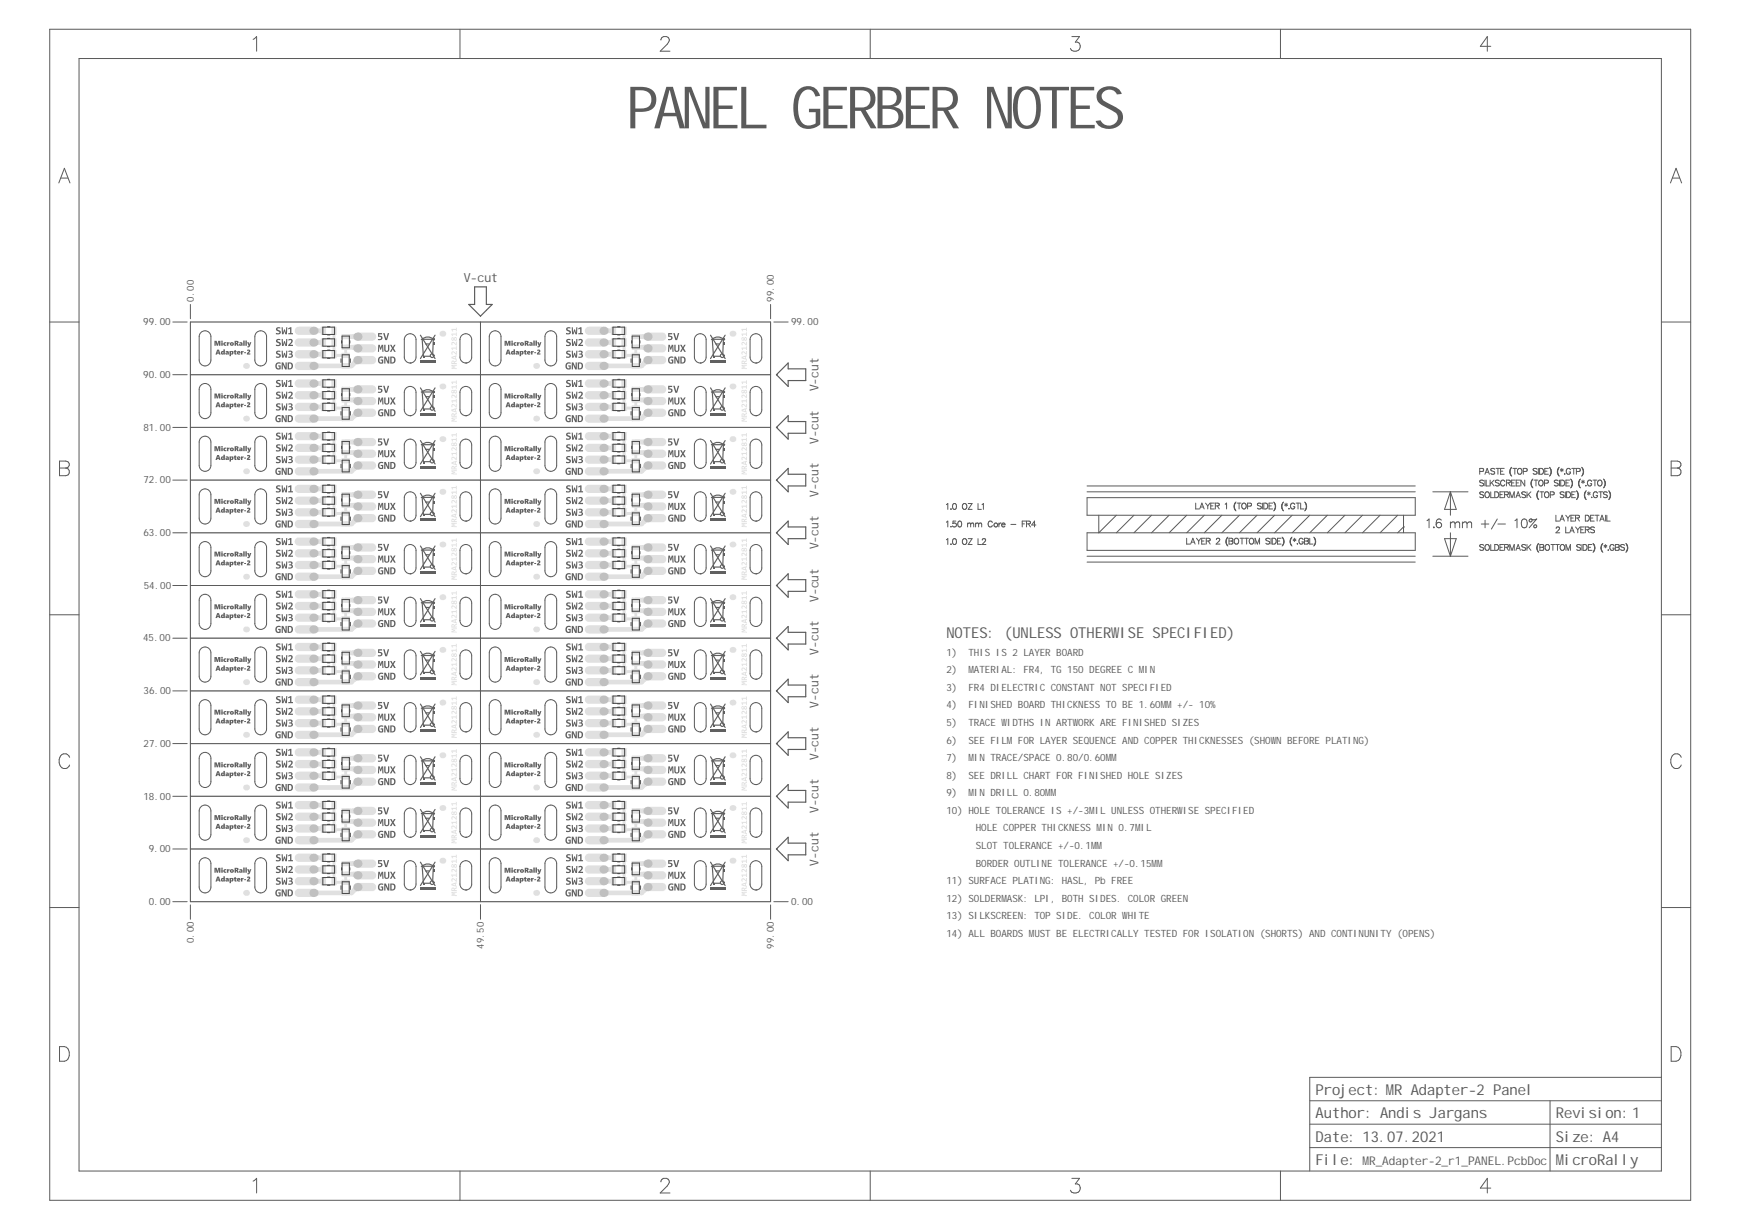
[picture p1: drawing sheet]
<svg xmlns="http://www.w3.org/2000/svg" width="297mm" height="210mm" viewBox="0 0 297 210" stroke-linecap="round" stroke-linejoin="round" font-family="sans-serif">
<defs><g id="words">
<text font-size="10" fill="#5a5a5a" x="106.8" y="21.9">PANEL GERBER NOTES</text>
<g font-size="2.6" fill="#5a5a5a">
<text x="161.4" y="108.8">NOTES: (UNLESS OTHERWISE SPECIFIED)</text>
<text x="224.3" y="186.7">Project: MR Adapter-2 Panel</text>
<text x="224.3" y="190.7">Author: Andis Jargans</text>
<text x="265.3" y="190.7">Revision:1</text>
<text x="224.3" y="194.7">Date: 13.07.2021</text>
<text x="265.3" y="194.7">Size: A4</text>
<text x="224.3" y="198.7">File:</text>
<text x="265.3" y="198.7">MicroRally</text>
</g>
<g font-size="2.1" fill="#5a5a5a">
<text x="79.1" y="48.1">V-cut</text>
<text x="139.6" y="66.7" transform="rotate(-90 139.6 66.7)">V-cut</text>
<text x="139.6" y="75.7" transform="rotate(-90 139.6 75.7)">V-cut</text>
<text x="139.6" y="84.7" transform="rotate(-90 139.6 84.7)">V-cut</text>
<text x="139.6" y="93.7" transform="rotate(-90 139.6 93.7)">V-cut</text>
<text x="139.6" y="102.7" transform="rotate(-90 139.6 102.7)">V-cut</text>
<text x="139.6" y="111.7" transform="rotate(-90 139.6 111.7)">V-cut</text>
<text x="139.6" y="120.7" transform="rotate(-90 139.6 120.7)">V-cut</text>
<text x="139.6" y="129.6" transform="rotate(-90 139.6 129.6)">V-cut</text>
<text x="139.6" y="138.6" transform="rotate(-90 139.6 138.6)">V-cut</text>
<text x="139.6" y="147.6" transform="rotate(-90 139.6 147.6)">V-cut</text>
</g>
<text font-size="2" fill="#5a5a5a" x="232.3" y="198.7">MR_Adapter-2_r1_PANEL.PcbDoc</text>
<g font-size="1.7" fill="#5a5a5a">
<text x="33" y="51.4" transform="rotate(-90 33 51.4)">0.00</text>
<text x="132" y="51.4" transform="rotate(-90 132 51.4)">99.00</text>
<text x="24.4" y="55.5">99.00</text>
<text x="134.9" y="55.5">99.00</text>
<text x="24.4" y="64.5">90.00</text>
<text x="24.5" y="73.4">81.00</text>
<text x="24.5" y="82.4">72.00</text>
<text x="24.5" y="91.4">63.00</text>
<text x="24.5" y="100.4">54.00</text>
<text x="24.4" y="109.4">45.00</text>
<text x="161.4" y="111.8">1)</text>
<text x="165.1" y="111.8">THIS IS 2 LAYER BOARD</text>
<text x="24.5" y="118.4">36.00</text>
<text x="161.4" y="114.8">2)</text>
<text x="161.4" y="117.8">3)</text>
<text x="165.1" y="114.8">MATERIAL: FR4, TG 150 DEGREE C MIN</text>
<text x="165.1" y="117.8">FR4 DIELECTRIC CONSTANT NOT SPECIFIED</text>
<text x="161.4" y="123.8">5)</text>
<text x="161.4" y="120.8">4)</text>
<text x="165.1" y="123.8">TRACE WIDTHS IN ARTWORK ARE FINISHED SIZES</text>
<text x="165.1" y="120.8">FINISHED BOARD THICKNESS TO BE 1.60MM +/- 10%</text>
<text x="24.5" y="127.4">27.00</text>
<text x="161.4" y="129.8">7)</text>
<text x="161.4" y="126.8">6)</text>
<text x="165.1" y="129.8">MIN TRACE/SPACE 0.80/0.60MM</text>
<text x="165.1" y="126.8">SEE FILM FOR LAYER SEQUENCE AND COPPER THICKNESSES (SHOWN BEFORE PLATING)</text>
<text x="24.5" y="136.3">18.00</text>
<text x="161.4" y="135.8">9)</text>
<text x="161.4" y="132.8">8)</text>
<text x="165.1" y="135.8">MIN DRILL 0.80MM</text>
<text x="165.1" y="132.8">SEE DRILL CHART FOR FINISHED HOLE SIZES</text>
<text x="161.4" y="138.8">10) HOLE TOLERANCE IS +/-3MIL UNLESS OTHERWISE SPECIFIED</text>
<text x="166.4" y="141.8">HOLE COPPER THICKNESS MIN 0.7MIL</text>
<text x="25.4" y="145.3">9.00</text>
<text x="166.4" y="144.8">SLOT TOLERANCE +/-0.1MM</text>
<text x="166.4" y="147.8">BORDER OUTLINE TOLERANCE +/-0.15MM</text>
<text x="25.4" y="154.3">0.00</text>
<text x="134.9" y="154.3">0.00</text>
<text x="161.4" y="153.8">12) SOLDERMASK: LPI, BOTH SIDES. COLOR GREEN</text>
<text x="161.4" y="150.8">11) SURFACE PLATING: HASL, Pb FREE</text>
<text x="33" y="160.8" transform="rotate(-90 33 160.8)">0.00</text>
<text x="82.5" y="161.8" transform="rotate(-90 82.5 161.8)">49.50</text>
<text x="132" y="161.8" transform="rotate(-90 132 161.8)">99.00</text>
<text x="161.4" y="156.7">13) SILKSCREEN: TOP SIDE. COLOR WHITE</text>
<text x="161.4" y="159.7">14) ALL BOARDS MUST BE ELECTRICALLY TESTED FOR ISOLATION (SHORTS) AND CONTINUNITY (OPENS)</text>
</g>
</g></defs>
<g fill="#e0e0e0">
<path d="M60.9 146.6h2.5a.7 .7 0 0 1 .7 .7 .7 .7 0 0 1-.7 .7h-2.5z"/>
<path d="M60.9 148.6h2.5a.7 .7 0 0 1 .7 .7 .7 .7 0 0 1-.7 .7h-2.5z"/>
<path d="M60.9 150.6h2.5a.7 .7 0 0 1 .7 .7 .7 .7 0 0 1-.7 .7h-2.5z"/>
<path d="M50.5 145.7l.4-.1h2.6v1.4h-2.5a.7 .7 0 0 1-.7-.5 .7 .7 0 0 1 .2-.8z"/>
<path d="M50.5 147.7l.4-.1h2.6v1.4h-2.5a.7 .7 0 0 1-.7-.5 .7 .7 0 0 1 .2-.8z"/>
<path d="M50.5 149.7l.4-.1h2.6v1.4h-2.5a.7 .7 0 0 1-.7-.5 .7 .7 0 0 1 .2-.8z"/>
<path d="M50.5 151.7l.4-.1h2.6v1.4h-2.5a.7 .7 0 0 1-.7-.5 .7 .7 0 0 1 .2-.8z"/>
<path d="M53.9 149.7l.5 .2v.8l-.5 .1z"/>
<path d="M53.9 147.7l.5 .2v.8l-.5 .1z"/>
<path d="M60.2 148.7l.4-.1-.2 1-.5-.1z"/>
<path d="M53.9 145.7l.5 .2v.8l-.5 .1z"/>
<path d="M60 146.9l.5-.2v1.1l-.5-.1z"/>
<path d="M60.2 151.2l.8 .8-.4 .2-.6-.6z"/>
<path d="M53.9 151.7l.5 .2v.8l-.5 .1z"/>
<path d="M110.4 146.6h2.5a.7 .7 0 0 1 .7 .7 .7 .7 0 0 1-.7 .7h-2.5z"/>
<path d="M110.4 148.6h2.5a.7 .7 0 0 1 .7 .7 .7 .7 0 0 1-.7 .7h-2.5z"/>
<path d="M110.4 150.6h2.5a.7 .7 0 0 1 .7 .7 .7 .7 0 0 1-.7 .7h-2.5z"/>
<path d="M99.9 145.8l.4-.2h2.6v1.4h-2.5a.7 .7 0 0 1-.6-.4 .7 .7 0 0 1 .1-.8z"/>
<path d="M99.9 147.8l.4-.2h2.6v1.4h-2.5a.7 .7 0 0 1-.6-.4 .7 .7 0 0 1 .1-.8z"/>
<path d="M99.9 149.8l.4-.2h2.6v1.4h-2.5a.7 .7 0 0 1-.6-.4 .7 .7 0 0 1 .1-.8z"/>
<path d="M99.9 151.8l.4-.2h2.6v1.4h-2.5a.7 .7 0 0 1-.6-.4 .7 .7 0 0 1 .1-.8z"/>
<path d="M103.4 149.7l.4 .2v.8l-.4 .1z"/>
<path d="M103.4 147.7l.4 .2v.8l-.4 .1z"/>
<path d="M109.7 148.7l.4-.1-.3 1-.4-.1z"/>
<path d="M103.4 145.7l.4 .2v.8l-.4 .1z"/>
<path d="M109.5 146.9l.4-.2v1.1l-.4-.1z"/>
<path d="M109.7 151.2l.8 .8-.5 .2-.5-.6z"/>
<path d="M103.4 151.7l.4 .2v.8l-.4 .1z"/>
<path d="M60.9 137.6h2.5a.7 .7 0 0 1 .7 .7 .7 .7 0 0 1-.7 .7h-2.5z"/>
<path d="M60.9 139.6h2.5a.7 .7 0 0 1 .7 .7 .7 .7 0 0 1-.7 .7h-2.5z"/>
<path d="M60.9 141.6h2.5a.7 .7 0 0 1 .7 .7 .7 .7 0 0 1-.7 .7h-2.5z"/>
<path d="M50.5 136.7l.4-.1h2.6v1.4h-2.5a.7 .7 0 0 1-.7-.5 .7 .7 0 0 1 .2-.8z"/>
<path d="M50.5 138.7l.4-.1h2.6v1.4h-2.5a.7 .7 0 0 1-.7-.5 .7 .7 0 0 1 .2-.8z"/>
<path d="M50.5 140.7l.4-.1h2.6v1.4h-2.5a.7 .7 0 0 1-.7-.5 .7 .7 0 0 1 .2-.8z"/>
<path d="M50.5 142.7l.4-.1h2.6v1.4h-2.5a.7 .7 0 0 1-.7-.5 .7 .7 0 0 1 .2-.8z"/>
<path d="M53.9 140.7l.5 .2v.8l-.5 .1z"/>
<path d="M53.9 138.7l.5 .2v.8l-.5 .1z"/>
<path d="M60.2 139.7l.4-.1-.2 1-.5-.1z"/>
<path d="M53.9 136.8l.5 .1v.8l-.5 .1z"/>
<path d="M60 137.9l.5-.1v1l-.5-.1z"/>
<path d="M60.2 142.2l.8 .8-.4 .2-.6-.6z"/>
<path d="M53.9 142.7l.5 .2v.8l-.5 .1z"/>
<path d="M110.4 137.6h2.5a.7 .7 0 0 1 .7 .7 .7 .7 0 0 1-.7 .7h-2.5z"/>
<path d="M110.4 139.6h2.5a.7 .7 0 0 1 .7 .7 .7 .7 0 0 1-.7 .7h-2.5z"/>
<path d="M110.4 141.6h2.5a.7 .7 0 0 1 .7 .7 .7 .7 0 0 1-.7 .7h-2.5z"/>
<path d="M99.9 136.8l.4-.2h2.6v1.4h-2.5a.7 .7 0 0 1-.6-.4 .7 .7 0 0 1 .1-.8z"/>
<path d="M99.9 138.8l.4-.2h2.6v1.4h-2.5a.7 .7 0 0 1-.6-.4 .7 .7 0 0 1 .1-.8z"/>
<path d="M99.9 140.8l.4-.2h2.6v1.4h-2.5a.7 .7 0 0 1-.6-.4 .7 .7 0 0 1 .1-.8z"/>
<path d="M99.9 142.8l.4-.2h2.6v1.4h-2.5a.7 .7 0 0 1-.6-.4 .7 .7 0 0 1 .1-.8z"/>
<path d="M103.4 140.7l.4 .2v.8l-.4 .1z"/>
<path d="M103.4 138.7l.4 .2v.8l-.4 .1z"/>
<path d="M109.7 139.7l.4-.1-.3 1-.4-.1z"/>
<path d="M103.4 136.8l.4 .1v.8l-.4 .1z"/>
<path d="M109.5 137.9l.4-.1v1l-.4-.1z"/>
<path d="M109.7 142.2l.8 .8-.5 .2-.5-.6z"/>
<path d="M103.4 142.7l.4 .2v.8l-.4 .1z"/>
<path d="M60.9 128.6h2.5a.7 .7 0 0 1 .7 .7 .7 .7 0 0 1-.7 .7h-2.5z"/>
<path d="M60.9 130.6h2.5a.7 .7 0 0 1 .7 .7 .7 .7 0 0 1-.7 .7h-2.5z"/>
<path d="M60.9 132.6h2.5a.7 .7 0 0 1 .7 .7 .7 .7 0 0 1-.7 .7h-2.5z"/>
<path d="M50.5 127.7l.4-.1h2.6v1.4h-2.5a.7 .7 0 0 1-.7-.5 .7 .7 0 0 1 .2-.8z"/>
<path d="M50.5 129.7l.4-.1h2.6v1.4h-2.5a.7 .7 0 0 1-.7-.5 .7 .7 0 0 1 .2-.8z"/>
<path d="M50.5 131.7l.4-.1h2.6v1.4h-2.5a.7 .7 0 0 1-.7-.5 .7 .7 0 0 1 .2-.8z"/>
<path d="M50.5 133.7l.4-.1h2.6v1.4h-2.5a.7 .7 0 0 1-.7-.5 .7 .7 0 0 1 .2-.8z"/>
<path d="M53.9 131.8l.5 .1v.8l-.5 .1z"/>
<path d="M53.9 129.8l.5 .1v.8l-.5 .1z"/>
<path d="M60.2 130.7h.4l-.2 1-.5-.2z"/>
<path d="M53.9 127.8l.5 .1v.8l-.5 .1z"/>
<path d="M60 128.9l.5-.1v1l-.5-.1z"/>
<path d="M60.2 133.2l.8 .8-.4 .2-.6-.5z"/>
<path d="M53.9 133.8l.5 .1v.8l-.5 .1z"/>
<path d="M110.4 128.6h2.5a.7 .7 0 0 1 .7 .7 .7 .7 0 0 1-.7 .7h-2.5z"/>
<path d="M110.4 130.6h2.5a.7 .7 0 0 1 .7 .7 .7 .7 0 0 1-.7 .7h-2.5z"/>
<path d="M110.4 132.6h2.5a.7 .7 0 0 1 .7 .7 .7 .7 0 0 1-.7 .7h-2.5z"/>
<path d="M99.9 127.8l.4-.2h2.6v1.4h-2.5a.7 .7 0 0 1-.6-.4 .7 .7 0 0 1 .1-.8z"/>
<path d="M99.9 129.8l.4-.2h2.6v1.4h-2.5a.7 .7 0 0 1-.6-.4 .7 .7 0 0 1 .1-.8z"/>
<path d="M99.9 131.8l.4-.2h2.6v1.4h-2.5a.7 .7 0 0 1-.6-.4 .7 .7 0 0 1 .1-.8z"/>
<path d="M99.9 133.8l.4-.2h2.6v1.4h-2.5a.7 .7 0 0 1-.6-.4 .7 .7 0 0 1 .1-.8z"/>
<path d="M103.4 131.8l.4 .1v.8l-.4 .1z"/>
<path d="M103.4 129.8l.4 .1v.8l-.4 .1z"/>
<path d="M109.7 130.7h.4l-.3 1-.4-.2z"/>
<path d="M103.4 127.8l.4 .1v.8l-.4 .1z"/>
<path d="M109.5 128.9l.4-.1v1l-.4-.1z"/>
<path d="M109.7 133.2l.8 .8-.5 .2-.5-.5z"/>
<path d="M103.4 133.8l.4 .1v.8l-.4 .1z"/>
<path d="M60.9 119.6h2.5a.7 .7 0 0 1 .7 .7 .7 .7 0 0 1-.7 .7h-2.5z"/>
<path d="M60.9 121.6h2.5a.7 .7 0 0 1 .7 .7 .7 .7 0 0 1-.7 .7h-2.5z"/>
<path d="M60.9 123.6h2.5a.7 .7 0 0 1 .7 .7 .7 .7 0 0 1-.7 .7h-2.5z"/>
<path d="M50.5 118.8l.4-.2h2.6v1.4h-2.5a.7 .7 0 0 1-.7-.5 .7 .7 0 0 1 .2-.7z"/>
<path d="M50.5 120.8l.4-.2h2.6v1.4h-2.5a.7 .7 0 0 1-.7-.5 .7 .7 0 0 1 .2-.7z"/>
<path d="M50.5 122.8l.4-.2h2.6v1.4h-2.5a.7 .7 0 0 1-.7-.5 .7 .7 0 0 1 .2-.7z"/>
<path d="M50.5 124.8l.4-.2h2.6v1.4h-2.5a.7 .7 0 0 1-.7-.5 .7 .7 0 0 1 .2-.7z"/>
<path d="M53.9 122.8l.5 .1v.8l-.5 .1z"/>
<path d="M53.9 120.8l.5 .1v.8l-.5 .1z"/>
<path d="M60.2 121.7h.4l-.2 1-.5-.2z"/>
<path d="M53.9 118.8l.5 .1v.8l-.5 .1z"/>
<path d="M60 119.9l.5-.1v1l-.5-.1z"/>
<path d="M60.2 124.3l.8 .7-.4 .2-.6-.5z"/>
<path d="M53.9 124.8l.5 .1v.8l-.5 .1z"/>
<path d="M110.4 119.6h2.5a.7 .7 0 0 1 .7 .7 .7 .7 0 0 1-.7 .7h-2.5z"/>
<path d="M110.4 121.6h2.5a.7 .7 0 0 1 .7 .7 .7 .7 0 0 1-.7 .7h-2.5z"/>
<path d="M110.4 123.6h2.5a.7 .7 0 0 1 .7 .7 .7 .7 0 0 1-.7 .7h-2.5z"/>
<path d="M99.9 118.9l.4-.3h2.6v1.4h-2.5a.7 .7 0 0 1-.6-.4 .7 .7 0 0 1 .1-.7z"/>
<path d="M99.9 120.9l.4-.3h2.6v1.4h-2.5a.7 .7 0 0 1-.6-.4 .7 .7 0 0 1 .1-.7z"/>
<path d="M99.9 122.9l.4-.3h2.6v1.4h-2.5a.7 .7 0 0 1-.6-.4 .7 .7 0 0 1 .1-.7z"/>
<path d="M99.9 124.9l.4-.3h2.6v1.4h-2.5a.7 .7 0 0 1-.6-.4 .7 .7 0 0 1 .1-.7z"/>
<path d="M103.4 122.8l.4 .1v.8l-.4 .1z"/>
<path d="M103.4 120.8l.4 .1v.8l-.4 .1z"/>
<path d="M109.7 121.7h.4l-.3 1-.4-.2z"/>
<path d="M103.4 118.8l.4 .1v.8l-.4 .1z"/>
<path d="M109.5 119.9l.4-.1v1l-.4-.1z"/>
<path d="M109.7 124.3l.8 .7-.5 .2-.5-.5z"/>
<path d="M103.4 124.8l.4 .1v.8l-.4 .1z"/>
<path d="M60.9 110.6h2.5a.7 .7 0 0 1 .7 .7 .7 .7 0 0 1-.7 .7h-2.5z"/>
<path d="M60.9 112.6h2.5a.7 .7 0 0 1 .7 .7 .7 .7 0 0 1-.7 .7h-2.5z"/>
<path d="M60.9 114.6h2.5a.7 .7 0 0 1 .7 .7 .7 .7 0 0 1-.7 .7h-2.5z"/>
<path d="M50.5 109.8l.4-.2h2.6v1.4h-2.5a.7 .7 0 0 1-.7-.4 .7 .7 0 0 1 .2-.8z"/>
<path d="M50.5 111.8l.4-.2h2.6v1.4h-2.5a.7 .7 0 0 1-.7-.4 .7 .7 0 0 1 .2-.8z"/>
<path d="M50.5 113.8l.4-.2h2.6v1.4h-2.5a.7 .7 0 0 1-.7-.5 .7 .7 0 0 1 .2-.7z"/>
<path d="M50.5 115.8l.4-.2h2.6v1.4h-2.5a.7 .7 0 0 1-.7-.5 .7 .7 0 0 1 .2-.7z"/>
<path d="M53.9 113.8l.5 .1v.8l-.5 .1z"/>
<path d="M53.9 111.8l.5 .1v.8l-.5 .1z"/>
<path d="M60.2 112.7h.4l-.2 1-.5-.2z"/>
<path d="M53.9 109.8l.5 .1v.8l-.5 .1z"/>
<path d="M60 110.9l.5-.1v1l-.5-.1z"/>
<path d="M60.2 115.3l.8 .7-.4 .2-.6-.5z"/>
<path d="M53.9 115.8l.5 .1v.8l-.5 .1z"/>
<path d="M110.4 110.6h2.5a.7 .7 0 0 1 .7 .7 .7 .7 0 0 1-.7 .7h-2.5z"/>
<path d="M110.4 112.6h2.5a.7 .7 0 0 1 .7 .7 .7 .7 0 0 1-.7 .7h-2.5z"/>
<path d="M110.4 114.6h2.5a.7 .7 0 0 1 .7 .7 .7 .7 0 0 1-.7 .7h-2.5z"/>
<path d="M99.9 109.9l.4-.3h2.6v1.4h-2.5a.7 .7 0 0 1-.6-.4 .7 .7 0 0 1 .1-.7z"/>
<path d="M99.9 111.9l.4-.3h2.6v1.4h-2.5a.7 .7 0 0 1-.6-.4 .7 .7 0 0 1 .1-.7z"/>
<path d="M99.9 113.9l.4-.3h2.6v1.4h-2.5a.7 .7 0 0 1-.6-.4 .7 .7 0 0 1 .1-.7z"/>
<path d="M99.9 115.9l.4-.3h2.6v1.4h-2.5a.7 .7 0 0 1-.6-.4 .7 .7 0 0 1 .1-.7z"/>
<path d="M103.4 113.8l.4 .1v.8l-.4 .1z"/>
<path d="M103.4 111.8l.4 .1v.8l-.4 .1z"/>
<path d="M109.7 112.7h.4l-.3 1-.4-.2z"/>
<path d="M103.4 109.8l.4 .1v.8l-.4 .1z"/>
<path d="M109.5 110.9l.4-.1v1l-.4-.1z"/>
<path d="M109.7 115.3l.8 .7-.5 .2-.5-.5z"/>
<path d="M103.4 115.8l.4 .1v.8l-.4 .1z"/>
<path d="M60.9 101.6h2.5a.7 .7 0 0 1 .7 .7 .7 .7 0 0 1-.7 .7h-2.5z"/>
<path d="M60.9 103.6h2.5a.7 .7 0 0 1 .7 .7 .7 .7 0 0 1-.7 .7h-2.5z"/>
<path d="M60.9 105.6h2.5a.7 .7 0 0 1 .7 .7 .7 .7 0 0 1-.7 .7h-2.5z"/>
<path d="M50.5 100.8l.4-.2h2.6v1.4h-2.5a.7 .7 0 0 1-.7-.4 .7 .7 0 0 1 .2-.8z"/>
<path d="M50.5 102.8l.4-.2h2.6v1.4h-2.5a.7 .7 0 0 1-.7-.4 .7 .7 0 0 1 .2-.8z"/>
<path d="M50.5 104.8l.4-.2h2.6v1.4h-2.5a.7 .7 0 0 1-.7-.4 .7 .7 0 0 1 .2-.8z"/>
<path d="M50.5 106.8l.4-.2h2.6v1.4h-2.5a.7 .7 0 0 1-.7-.4 .7 .7 0 0 1 .2-.8z"/>
<path d="M53.9 104.8l.5 .1v.8l-.5 .2z"/>
<path d="M53.9 102.8l.5 .1v.8l-.5 .2z"/>
<path d="M60.2 103.7h.4l-.2 1-.5-.2z"/>
<path d="M53.9 100.8l.5 .1v.8l-.5 .2z"/>
<path d="M60 101.9l.5-.1v1.1l-.5-.2z"/>
<path d="M60.2 106.3l.8 .7-.4 .3-.6-.6z"/>
<path d="M53.9 106.8l.5 .1v.8l-.5 .1z"/>
<path d="M110.4 101.6h2.5a.7 .7 0 0 1 .7 .7 .7 .7 0 0 1-.7 .7h-2.5z"/>
<path d="M110.4 103.6h2.5a.7 .7 0 0 1 .7 .7 .7 .7 0 0 1-.7 .7h-2.5z"/>
<path d="M110.4 105.6h2.5a.7 .7 0 0 1 .7 .7 .7 .7 0 0 1-.7 .7h-2.5z"/>
<path d="M99.9 100.9l.4-.3h2.6v1.4h-2.5a.7 .7 0 0 1-.6-.4 .7 .7 0 0 1 .1-.7z"/>
<path d="M99.9 102.9l.4-.3h2.6v1.4h-2.5a.7 .7 0 0 1-.6-.4 .7 .7 0 0 1 .1-.7z"/>
<path d="M99.9 104.9l.4-.3h2.6v1.4h-2.5a.7 .7 0 0 1-.6-.4 .7 .7 0 0 1 .1-.7z"/>
<path d="M99.9 106.9l.4-.3h2.6v1.4h-2.5a.7 .7 0 0 1-.6-.4 .7 .7 0 0 1 .1-.7z"/>
<path d="M103.4 104.8l.4 .1v.8l-.4 .2z"/>
<path d="M103.4 102.8l.4 .1v.8l-.4 .2z"/>
<path d="M109.7 103.7h.4l-.3 1-.4-.2z"/>
<path d="M103.4 100.8l.4 .1v.8l-.4 .2z"/>
<path d="M109.5 101.9l.4-.1v1.1l-.4-.2z"/>
<path d="M109.7 106.3l.8 .7-.5 .3-.5-.6z"/>
<path d="M103.4 106.8l.4 .1v.8l-.4 .1z"/>
<path d="M60.9 92.6h2.5a.7 .7 0 0 1 .7 .7 .7 .7 0 0 1-.7 .7h-2.5z"/>
<path d="M60.9 94.6h2.5a.7 .7 0 0 1 .7 .7 .7 .7 0 0 1-.7 .7h-2.5z"/>
<path d="M60.9 96.6h2.5a.7 .7 0 0 1 .7 .7 .7 .7 0 0 1-.7 .7h-2.5z"/>
<path d="M50.5 91.8l.4-.2h2.6v1.4h-2.5a.7 .7 0 0 1-.7-.4 .7 .7 0 0 1 .2-.8z"/>
<path d="M50.5 93.8l.4-.2h2.6v1.4h-2.5a.7 .7 0 0 1-.7-.4 .7 .7 0 0 1 .2-.8z"/>
<path d="M50.5 95.8l.4-.2h2.6v1.4h-2.5a.7 .7 0 0 1-.7-.4 .7 .7 0 0 1 .2-.8z"/>
<path d="M50.5 97.8l.4-.2h2.6v1.4h-2.5a.7 .7 0 0 1-.7-.4 .7 .7 0 0 1 .2-.8z"/>
<path d="M53.9 95.8l.5 .1v.8l-.5 .2z"/>
<path d="M53.9 93.8l.5 .1v.8l-.5 .2z"/>
<path d="M60.2 94.7h.4l-.2 1-.5-.2z"/>
<path d="M53.9 91.8l.5 .1v.8l-.5 .2z"/>
<path d="M60 92.9l.5-.1v1.1l-.5-.2z"/>
<path d="M60.2 97.3l.8 .7-.4 .3-.6-.6z"/>
<path d="M53.9 97.8l.5 .1v.8l-.5 .2z"/>
<path d="M110.4 92.6h2.5a.7 .7 0 0 1 .7 .7 .7 .7 0 0 1-.7 .7h-2.5z"/>
<path d="M110.4 94.6h2.5a.7 .7 0 0 1 .7 .7 .7 .7 0 0 1-.7 .7h-2.5z"/>
<path d="M110.4 96.6h2.5a.7 .7 0 0 1 .7 .7 .7 .7 0 0 1-.7 .7h-2.5z"/>
<path d="M99.9 91.9l.4-.3h2.6v1.4h-2.5a.7 .7 0 0 1-.6-.4 .7 .7 0 0 1 .1-.7z"/>
<path d="M99.9 93.9l.4-.3h2.6v1.4h-2.5a.7 .7 0 0 1-.6-.4 .7 .7 0 0 1 .1-.7z"/>
<path d="M99.9 95.9l.4-.3h2.6v1.4h-2.5a.7 .7 0 0 1-.6-.4 .7 .7 0 0 1 .1-.7z"/>
<path d="M99.9 97.9l.4-.3h2.6v1.4h-2.5a.7 .7 0 0 1-.6-.4 .7 .7 0 0 1 .1-.7z"/>
<path d="M103.4 95.8l.4 .1v.8l-.4 .2z"/>
<path d="M103.4 93.8l.4 .1v.8l-.4 .2z"/>
<path d="M109.7 94.7h.4l-.3 1-.4-.2z"/>
<path d="M103.4 91.8l.4 .1v.8l-.4 .2z"/>
<path d="M109.5 92.9l.4-.1v1.1l-.4-.2z"/>
<path d="M109.7 97.3l.8 .7-.5 .3-.5-.6z"/>
<path d="M103.4 97.8l.4 .1v.8l-.4 .2z"/>
<path d="M60.9 83.7h2.5a.7 .7 0 0 1 .7 .7 .7 .7 0 0 1-.7 .7h-2.5z"/>
<path d="M60.9 85.7h2.5a.7 .7 0 0 1 .7 .7 .7 .7 0 0 1-.7 .7h-2.5z"/>
<path d="M60.9 87.7h2.5a.7 .7 0 0 1 .7 .7 .7 .7 0 0 1-.7 .7h-2.5z"/>
<path d="M50.5 82.8l.4-.1h2.6v1.4h-2.5a.7 .7 0 0 1-.7-.5 .7 .7 0 0 1 .2-.8z"/>
<path d="M50.5 84.8l.4-.1h2.6v1.4h-2.5a.7 .7 0 0 1-.7-.5 .7 .7 0 0 1 .2-.8z"/>
<path d="M50.5 86.8l.4-.1h2.6v1.4h-2.5a.7 .7 0 0 1-.7-.5 .7 .7 0 0 1 .2-.8z"/>
<path d="M50.5 88.8l.4-.1h2.6v1.4h-2.5a.7 .7 0 0 1-.7-.5 .7 .7 0 0 1 .2-.8z"/>
<path d="M53.9 86.8l.5 .2v.8l-.5 .1z"/>
<path d="M53.9 84.8l.5 .2v.8l-.5 .1z"/>
<path d="M60.2 85.8l.4-.1-.2 1-.5-.1z"/>
<path d="M53.9 82.8l.5 .2v.8l-.5 .1z"/>
<path d="M60 84l.5-.2v1.1l-.5-.1z"/>
<path d="M60.2 88.3l.8 .8-.4 .2-.6-.6z"/>
<path d="M53.9 88.8l.5 .2v.8l-.5 .1z"/>
<path d="M110.4 83.7h2.5a.7 .7 0 0 1 .7 .7 .7 .7 0 0 1-.7 .7h-2.5z"/>
<path d="M110.4 85.7h2.5a.7 .7 0 0 1 .7 .7 .7 .7 0 0 1-.7 .7h-2.5z"/>
<path d="M110.4 87.7h2.5a.7 .7 0 0 1 .7 .7 .7 .7 0 0 1-.7 .7h-2.5z"/>
<path d="M99.9 82.9l.4-.2h2.6v1.4h-2.5a.7 .7 0 0 1-.6-.4 .7 .7 0 0 1 .1-.8z"/>
<path d="M99.9 84.9l.4-.2h2.6v1.4h-2.5a.7 .7 0 0 1-.6-.4 .7 .7 0 0 1 .1-.8z"/>
<path d="M99.9 86.9l.4-.2h2.6v1.4h-2.5a.7 .7 0 0 1-.6-.4 .7 .7 0 0 1 .1-.8z"/>
<path d="M99.9 88.9l.4-.2h2.6v1.4h-2.5a.7 .7 0 0 1-.6-.4 .7 .7 0 0 1 .1-.8z"/>
<path d="M103.4 86.8l.4 .2v.8l-.4 .1z"/>
<path d="M103.4 84.8l.4 .2v.8l-.4 .1z"/>
<path d="M109.7 85.8l.4-.1-.3 1-.4-.1z"/>
<path d="M103.4 82.8l.4 .2v.8l-.4 .1z"/>
<path d="M109.5 84l.4-.2v1.1l-.4-.1z"/>
<path d="M109.7 88.3l.8 .8-.5 .2-.5-.6z"/>
<path d="M103.4 88.8l.4 .2v.8l-.4 .1z"/>
<path d="M60.9 74.7h2.5a.7 .7 0 0 1 .7 .7 .7 .7 0 0 1-.7 .7h-2.5z"/>
<path d="M60.9 76.7h2.5a.7 .7 0 0 1 .7 .7 .7 .7 0 0 1-.7 .7h-2.5z"/>
<path d="M60.9 78.7h2.5a.7 .7 0 0 1 .7 .7 .7 .7 0 0 1-.7 .7h-2.5z"/>
<path d="M50.5 73.8l.4-.1h2.6v1.4h-2.5a.7 .7 0 0 1-.7-.5 .7 .7 0 0 1 .2-.8z"/>
<path d="M50.5 75.8l.4-.1h2.6v1.4h-2.5a.7 .7 0 0 1-.7-.5 .7 .7 0 0 1 .2-.8z"/>
<path d="M50.5 77.8l.4-.1h2.6v1.4h-2.5a.7 .7 0 0 1-.7-.5 .7 .7 0 0 1 .2-.8z"/>
<path d="M50.5 79.8l.4-.1h2.6v1.4h-2.5a.7 .7 0 0 1-.7-.5 .7 .7 0 0 1 .2-.8z"/>
<path d="M53.9 77.8l.5 .2v.8l-.5 .1z"/>
<path d="M53.9 75.8l.5 .2v.8l-.5 .1z"/>
<path d="M60.2 76.8l.4-.1-.2 1-.5-.1z"/>
<path d="M53.9 73.9l.5 .1v.8l-.5 .1z"/>
<path d="M60 75l.5-.1v1l-.5-.1z"/>
<path d="M60.2 79.3l.8 .8-.4 .2-.6-.6z"/>
<path d="M53.9 79.8l.5 .2v.8l-.5 .1z"/>
<path d="M110.4 74.7h2.5a.7 .7 0 0 1 .7 .7 .7 .7 0 0 1-.7 .7h-2.5z"/>
<path d="M110.4 76.7h2.5a.7 .7 0 0 1 .7 .7 .7 .7 0 0 1-.7 .7h-2.5z"/>
<path d="M110.4 78.7h2.5a.7 .7 0 0 1 .7 .7 .7 .7 0 0 1-.7 .7h-2.5z"/>
<path d="M99.9 73.9l.4-.2h2.6v1.4h-2.5a.7 .7 0 0 1-.6-.4 .7 .7 0 0 1 .1-.8z"/>
<path d="M99.9 75.9l.4-.2h2.6v1.4h-2.5a.7 .7 0 0 1-.6-.4 .7 .7 0 0 1 .1-.8z"/>
<path d="M99.9 77.9l.4-.2h2.6v1.4h-2.5a.7 .7 0 0 1-.6-.4 .7 .7 0 0 1 .1-.8z"/>
<path d="M99.9 79.9l.4-.2h2.6v1.4h-2.5a.7 .7 0 0 1-.6-.4 .7 .7 0 0 1 .1-.8z"/>
<path d="M103.4 77.8l.4 .2v.8l-.4 .1z"/>
<path d="M103.4 75.8l.4 .2v.8l-.4 .1z"/>
<path d="M109.7 76.8l.4-.1-.3 1-.4-.1z"/>
<path d="M103.4 73.9l.4 .1v.8l-.4 .1z"/>
<path d="M109.5 75l.4-.1v1l-.4-.1z"/>
<path d="M109.7 79.3l.8 .8-.5 .2-.5-.6z"/>
<path d="M103.4 79.8l.4 .2v.8l-.4 .1z"/>
<path d="M60.9 65.7h2.5a.7 .7 0 0 1 .7 .7 .7 .7 0 0 1-.7 .7h-2.5z"/>
<path d="M60.9 67.7h2.5a.7 .7 0 0 1 .7 .7 .7 .7 0 0 1-.7 .7h-2.5z"/>
<path d="M60.9 69.7h2.5a.7 .7 0 0 1 .7 .7 .7 .7 0 0 1-.7 .7h-2.5z"/>
<path d="M50.4 64.9l.5-.2h2.6v1.4h-2.5a.7 .7 0 0 1-.7-.4 .7 .7 0 0 1 .1-.8z"/>
<path d="M50.4 66.9l.5-.2h2.6v1.4h-2.5a.7 .7 0 0 1-.7-.4 .7 .7 0 0 1 .1-.8z"/>
<path d="M50.4 68.9l.5-.2h2.6v1.4h-2.5a.7 .7 0 0 1-.7-.4 .7 .7 0 0 1 .1-.8z"/>
<path d="M50.4 70.9l.5-.2h2.6v1.4h-2.5a.7 .7 0 0 1-.7-.4 .7 .7 0 0 1 .1-.8z"/>
<path d="M53.9 68.9l.5 .1v.8l-.5 .1z"/>
<path d="M53.9 66.9l.5 .1v.8l-.5 .1z"/>
<path d="M60.2 67.8h.4l-.2 1-.5-.2z"/>
<path d="M53.9 64.9l.5 .1v.8l-.5 .1z"/>
<path d="M60 66l.5-.1v1l-.5-.1z"/>
<path d="M60.2 70.3l.8 .8-.4 .2-.6-.5z"/>
<path d="M53.9 70.9l.5 .1v.8l-.5 .1z"/>
<path d="M110.4 65.7h2.5a.7 .7 0 0 1 .7 .7 .7 .7 0 0 1-.7 .7h-2.5z"/>
<path d="M110.4 67.7h2.5a.7 .7 0 0 1 .7 .7 .7 .7 0 0 1-.7 .7h-2.5z"/>
<path d="M110.4 69.7h2.5a.7 .7 0 0 1 .7 .7 .7 .7 0 0 1-.7 .7h-2.5z"/>
<path d="M99.9 64.9l.4-.2h2.6v1.4h-2.5a.7 .7 0 0 1-.6-.4 .7 .7 0 0 1 .1-.8z"/>
<path d="M99.9 66.9l.4-.2h2.6v1.4h-2.5a.7 .7 0 0 1-.6-.4 .7 .7 0 0 1 .1-.8z"/>
<path d="M99.9 68.9l.4-.2h2.6v1.4h-2.5a.7 .7 0 0 1-.6-.4 .7 .7 0 0 1 .1-.8z"/>
<path d="M99.9 70.9l.4-.2h2.6v1.4h-2.5a.7 .7 0 0 1-.6-.4 .7 .7 0 0 1 .1-.8z"/>
<path d="M103.4 68.9l.4 .1v.8l-.4 .1z"/>
<path d="M103.4 66.9l.4 .1v.8l-.4 .1z"/>
<path d="M109.7 67.8h.4l-.3 1-.4-.2z"/>
<path d="M103.4 64.9l.4 .1v.8l-.4 .1z"/>
<path d="M109.5 66l.4-.1v1l-.4-.1z"/>
<path d="M109.7 70.3l.8 .8-.5 .2-.5-.5z"/>
<path d="M103.4 70.9l.4 .1v.8l-.4 .1z"/>
<path d="M60.9 56.7h2.5a.7 .7 0 0 1 .7 .7 .7 .7 0 0 1-.7 .7h-2.5z"/>
<path d="M60.9 58.7h2.5a.7 .7 0 0 1 .7 .7 .7 .7 0 0 1-.7 .7h-2.5z"/>
<path d="M60.9 60.7h2.5a.7 .7 0 0 1 .7 .7 .7 .7 0 0 1-.7 .7h-2.5z"/>
<path d="M50.4 56l.5-.3h2.6v1.4h-2.5a.7 .7 0 0 1-.7-.4 .7 .7 0 0 1 .1-.7z"/>
<path d="M50.4 58l.5-.3h2.6v1.4h-2.5a.7 .7 0 0 1-.7-.4 .7 .7 0 0 1 .1-.7z"/>
<path d="M50.5 59.9l.4-.2h2.6v1.4h-2.5a.7 .7 0 0 1-.7-.5 .7 .7 0 0 1 .2-.7z"/>
<path d="M50.5 61.9l.4-.2h2.6v1.4h-2.5a.7 .7 0 0 1-.7-.5 .7 .7 0 0 1 .2-.7z"/>
<path d="M53.9 59.9l.5 .1v.8l-.5 .1z"/>
<path d="M53.9 57.9l.5 .1v.8l-.5 .1z"/>
<path d="M60.2 58.8h.4l-.2 1-.5-.2z"/>
<path d="M53.9 55.9l.5 .1v.8l-.5 .1z"/>
<path d="M60 57l.5-.1v1l-.5-.1z"/>
<path d="M60.2 61.4l.8 .7-.4 .2-.6-.5z"/>
<path d="M53.9 61.9l.5 .1v.8l-.5 .1z"/>
<path d="M110.4 56.7h2.5a.7 .7 0 0 1 .7 .7 .7 .7 0 0 1-.7 .7h-2.5z"/>
<path d="M110.4 58.7h2.5a.7 .7 0 0 1 .7 .7 .7 .7 0 0 1-.7 .7h-2.5z"/>
<path d="M110.4 60.7h2.5a.7 .7 0 0 1 .7 .7 .7 .7 0 0 1-.7 .7h-2.5z"/>
<path d="M99.9 56l.4-.3h2.6v1.4h-2.5a.7 .7 0 0 1-.6-.4 .7 .7 0 0 1 .1-.7z"/>
<path d="M99.9 58l.4-.3h2.6v1.4h-2.5a.7 .7 0 0 1-.6-.4 .7 .7 0 0 1 .1-.7z"/>
<path d="M99.9 60l.4-.3h2.6v1.4h-2.5a.7 .7 0 0 1-.6-.4 .7 .7 0 0 1 .1-.7z"/>
<path d="M99.9 62l.4-.3h2.6v1.4h-2.5a.7 .7 0 0 1-.6-.4 .7 .7 0 0 1 .1-.7z"/>
<path d="M103.4 59.9l.4 .1v.8l-.4 .1z"/>
<path d="M103.4 57.9l.4 .1v.8l-.4 .1z"/>
<path d="M109.7 58.8h.4l-.3 1-.4-.2z"/>
<path d="M103.4 55.9l.4 .1v.8l-.4 .1z"/>
<path d="M109.5 57l.4-.1v1l-.4-.1z"/>
<path d="M109.7 61.4l.8 .7-.5 .2-.5-.5z"/>
<path d="M103.4 61.9l.4 .1v.8l-.4 .1z"/>
<path d="M77 152.1h.9v.1h-.7l.4 .2v.1l-.4 .1h.7v.2l-.9-.1v-.1l.4-.2-.4-.1zM77.2 151.5l-.1 .3h.3l-.1-.2zM77 151.4l.3-.1 .2 .2 .4-.2v.2l-.4 .2 .4 .1v.1h-.9zM77.1 150.8l.5 .2v-.3zM77 150.7l.9-.3v.2l-.2 .1v.3l.2 .1v.1l-.9-.2zM77 149.8h.3l.4 .3v-.4h.2v.6l-.7-.4-.1 .5-.1-.3zM77 149.1h.7v-.2h.2v.6h-.2v-.2h-.6l.2 .2-.2 .1zM77 148.2h.4l.3 .3v-.4h.2v.7l-.7-.5-.1 .5-.1-.3zM77.1 147.6a.12 .12 0 0 0 .2 0 .12 .12 0 0 0-.2 0zM77.5 147.7a.15 .15 0 0 0 .3 0 .15 .15 0 0 0-.3 0zM77 147.4h.2l.2 .1 .2-.2 .2 .1 .1 .1v.4l-.2 .1-.3-.2-.3 .1-.1-.2zM77 146.7h.7v-.2h.2v.6h-.2v-.2h-.6l.2 .2-.2 .1zM77 145.9h.7v-.2h.2v.7h-.2v-.3h-.6l.2 .2-.2 .1z"/>
<path d="M126.4 152.1h1v.1h-.8l.5 .2v.1l-.5 .1h.8v.2l-1-.1v-.1l.4-.2-.4-.1zM126.6 151.5v.3h.2v-.2zM126.5 151.4l.3-.1 .1 .2 .5-.2v.2l-.4 .2 .4 .1v.1h-1zM126.6 150.8l.4 .2v-.3zM126.4 150.7l1-.3v.2l-.2 .1v.3l.2 .1v.1l-1-.2zM126.5 149.8h.3l.4 .3v-.4h.2v.6l-.7-.4-.2 .5-.1-.3zM126.4 149.1h.8v-.2h.2v.6h-.2v-.2h-.6l.1 .2-.1 .1zM126.5 148.2h.3l.4 .3v-.4h.2v.7l-.7-.5-.2 .5-.1-.3zM126.6 147.6a.12 .12 0 0 0 .2 0 .12 .12 0 0 0-.2 0zM127 147.7a.15 .15 0 0 0 .3 0 .15 .15 0 0 0-.3 0zM126.5 147.4h.2l.2 .1 .1-.2 .2 .1 .2 .1-.1 .4-.1 .1-.3-.2-.3 .1-.2-.2zM126.4 146.7h.8v-.2h.2v.6h-.2v-.2h-.6l.1 .2-.1 .1zM126.4 145.9h.8v-.2h.2v.7h-.2v-.3h-.6l.1 .2-.1 .1z"/>
<path d="M77 143.1h.9v.1l-.7 .1 .4 .1v.1l-.4 .1 .7 .1v.1h-.9v-.2l.4-.2-.4-.1zM77.2 142.6l-.1 .2h.3l-.1-.2zM77.1 142.4h.2l.2 .1 .4-.2v.2l-.4 .2 .4 .1v.2h-.9zM77.1 141.9l.5 .1v-.3zM77 141.7l.9-.2v.1l-.2 .1v.3l.2 .1v.1l-.9-.2zM77 140.8h.3l.4 .3v-.4h.2v.7l-.7-.4-.1 .4-.1-.3zM77 140.1h.7v-.2h.2v.6h-.2v-.2h-.6l.2 .2-.2 .1zM77 139.3l.4-.1 .3 .3v-.4h.2v.7l-.7-.4-.1 .4-.1-.3zM77.1 138.7a.12 .12 0 0 0 .2 0 .12 .12 0 0 0-.2 0zM77.5 138.7a.15 .15 0 0 0 .3 0 .15 .15 0 0 0-.3 0zM77 138.4h.2l.2 .1 .2-.1h.2l.1 .1v.4l-.2 .1-.3-.2-.3 .1-.1-.2zM77 137.7h.7v-.2h.2v.7h-.2v-.3h-.6l.2 .2-.2 .1zM77 137h.7v-.2h.2v.6h-.2v-.3h-.6l.2 .2-.2 .1z"/>
<path d="M126.4 143.1h1v.1l-.8 .1 .5 .1v.1l-.5 .1 .8 .1v.1h-1v-.2l.4-.2-.4-.1zM126.6 142.6v.2h.2v-.2zM126.5 142.4h.3l.1 .1 .5-.2v.2l-.4 .2 .4 .1v.2h-1zM126.6 141.9l.4 .1v-.3zM126.4 141.7l1-.2v.1l-.2 .1v.3l.2 .1v.1l-1-.2zM126.5 140.8h.3l.4 .3v-.4h.2v.7l-.7-.4-.2 .4-.1-.3zM126.4 140.1h.8v-.2h.2v.6h-.2v-.2h-.6l.1 .2-.1 .1zM126.5 139.3l.3-.1 .4 .3v-.4h.2v.7l-.7-.4-.2 .4-.1-.3zM126.6 138.7a.12 .12 0 0 0 .2 0 .12 .12 0 0 0-.2 0zM127 138.7a.15 .15 0 0 0 .3 0 .15 .15 0 0 0-.3 0zM126.5 138.4h.2l.2 .1 .1-.1h.2l.2 .1-.1 .4-.1 .1-.3-.2-.3 .1-.2-.2zM126.4 137.7h.8v-.2h.2v.7h-.2v-.3h-.6l.1 .2-.1 .1zM126.4 137h.8v-.2h.2v.6h-.2v-.3h-.6l.1 .2-.1 .1z"/>
<path d="M77 134.1h.9v.1l-.7 .1 .4 .1v.1l-.4 .2h.7v.1h-.9v-.2l.4-.1-.4-.2zM77.2 133.6l-.1 .2h.3l-.1-.2zM77.1 133.4h.2l.2 .2 .4-.3v.2l-.4 .3h.4v.2h-.9zM77.1 132.9l.5 .1v-.3zM77 132.7l.9-.2v.2h-.2v.3l.2 .1v.2l-.9-.3zM77 131.9l.3-.1 .4 .3v-.4h.2v.7l-.7-.4-.1 .4-.1-.3zM77 131.2h.7v-.3h.2v.7h-.2v-.3h-.6l.2 .2-.2 .1zM77 130.3l.4-.1 .3 .3v-.3h.2v.6l-.7-.4-.1 .4-.1-.3zM77.1 129.7a.12 .12 0 0 0 .2 0 .12 .12 0 0 0-.2 0zM77.5 129.7a.15 .15 0 0 0 .3 0 .15 .15 0 0 0-.3 0zM77 129.4h.2l.2 .1 .2-.1h.2l.1 .2v.3l-.2 .1-.3-.2-.3 .2-.1-.2zM77 128.8h.7v-.2h.2v.6h-.2v-.3h-.6l.2 .2-.2 .1zM77 128h.7v-.2h.2v.6h-.2v-.3h-.6l.2 .3h-.2z"/>
<path d="M126.4 134.1h1v.1l-.8 .1 .5 .1v.1l-.5 .2h.8v.1h-1v-.2l.4-.1-.4-.2zM126.6 133.6v.2h.2v-.2zM126.5 133.4h.3l.1 .2 .5-.3v.2l-.4 .3h.4v.2h-1zM126.6 132.9l.4 .1v-.3zM126.4 132.7l1-.2v.2h-.2v.3l.2 .1v.2l-1-.3zM126.5 131.9l.3-.1 .4 .3v-.4h.2v.7l-.7-.4-.2 .4-.1-.3zM126.4 131.2h.8v-.3h.2v.7h-.2v-.3h-.6l.1 .2-.1 .1zM126.5 130.3l.3-.1 .4 .3v-.3h.2v.6l-.7-.4-.2 .4-.1-.3zM126.6 129.7a.12 .12 0 0 0 .2 0 .12 .12 0 0 0-.2 0zM127 129.7a.15 .15 0 0 0 .3 0 .15 .15 0 0 0-.3 0zM126.5 129.4h.2l.2 .1 .1-.1h.2l.2 .2-.1 .3-.1 .1-.3-.2-.3 .2-.2-.2zM126.4 128.8h.8v-.2h.2v.6h-.2v-.3h-.6l.1 .2-.1 .1zM126.4 128h.8v-.2h.2v.6h-.2v-.3h-.6l.1 .3h-.1z"/>
<path d="M77 125.1h.9v.2h-.7l.4 .1v.1l-.4 .2h.7v.1h-.9v-.2l.4-.1-.4-.2zM77.2 124.6l-.1 .2h.3l-.1-.2zM77.1 124.4h.2l.2 .2 .4-.3v.2l-.4 .3h.4v.2h-.9zM77.1 123.9l.5 .1v-.2zM77 123.8l.9-.3v.2h-.2v.3l.2 .1v.2l-.9-.3zM77 122.9l.4-.1 .3 .4v-.4h.2v.6l-.7-.4-.1 .4-.1-.3zM77 122.2h.7v-.2h.2v.6h-.2v-.3h-.6l.2 .2-.2 .1zM77 121.3l.4-.1 .3 .4v-.4h.2v.6l-.7-.4-.1 .4-.1-.3zM77.1 120.7a.12 .12 0 0 0 .2 0 .12 .12 0 0 0-.2 0zM77.5 120.7a.15 .15 0 0 0 .3 0 .15 .15 0 0 0-.3 0zM77 120.4h.2l.2 .1 .2-.1h.2l.1 .2v.3l-.2 .1-.3-.2-.3 .2-.1-.2zM77 119.8h.7v-.2h.2v.6h-.2v-.2h-.6l.2 .2h-.2zM77 119h.7v-.2h.2v.6h-.2v-.2h-.6l.2 .2h-.2z"/>
<path d="M126.4 125.1h1v.2h-.8l.5 .1v.1l-.5 .2h.8v.1h-1v-.2l.4-.1-.4-.2zM126.6 124.6v.2h.2v-.2zM126.5 124.4h.3l.1 .2 .5-.3v.2l-.4 .3h.4v.2h-1zM126.6 123.9l.4 .1v-.2zM126.4 123.8l1-.3v.2h-.2v.3l.2 .1v.2l-1-.3zM126.5 122.9l.3-.1 .4 .4v-.4h.2v.6l-.7-.4-.2 .4-.1-.3zM126.4 122.2h.8v-.2h.2v.6h-.2v-.3h-.6l.1 .2-.1 .1zM126.5 121.3l.3-.1 .4 .4v-.4h.2v.6l-.7-.4-.2 .4-.1-.3zM126.6 120.7a.12 .12 0 0 0 .2 0 .12 .12 0 0 0-.2 0zM127 120.7a.15 .15 0 0 0 .3 0 .15 .15 0 0 0-.3 0zM126.5 120.4h.2l.2 .1 .1-.1h.2l.2 .2-.1 .3-.1 .1-.3-.2-.3 .2-.2-.2zM126.4 119.8h.8v-.2h.2v.6h-.2v-.2h-.6l.1 .2h-.1zM126.4 119h.8v-.2h.2v.6h-.2v-.2h-.6l.1 .2h-.1z"/>
<path d="M77 116.2l.9-.1v.2h-.7l.4 .1v.1l-.4 .2h.7v.1h-.9v-.2l.4-.1-.4-.1zM77.2 115.6l-.1 .2h.3l-.1-.2zM77 115.5l.3-.1 .2 .2 .4-.3v.2l-.4 .3h.4v.2h-.9zM77.1 114.9l.5 .1v-.2zM77 114.8l.9-.3v.2h-.2v.4h.2v.2l-.9-.3zM77 113.9l.4-.1 .3 .4v-.4h.2v.6l-.7-.4-.1 .4-.1-.3zM77 113.2h.7v-.2h.2v.6h-.2v-.2h-.6l.2 .2h-.2zM77 112.3l.4-.1 .3 .4v-.4h.2v.6l-.7-.4-.1 .4-.1-.2zM77.1 111.7a.12 .12 0 0 0 .2 0 .12 .12 0 0 0-.2 0zM77.5 111.7a.15 .15 0 0 0 .3 0 .15 .15 0 0 0-.3 0zM77 111.5l.2-.1 .2 .2 .2-.2h.2l.1 .2v.3l-.2 .1-.3-.1-.3 .1-.1-.2zM77 110.8h.7v-.2h.2v.6h-.2v-.2h-.6l.2 .2h-.2zM77 110h.7v-.2h.2v.6h-.2v-.2h-.6l.2 .2h-.2z"/>
<path d="M126.4 116.2l1-.1v.2h-.8l.5 .1v.1l-.5 .2h.8v.1h-1v-.2l.4-.1-.4-.1zM126.6 115.6v.2h.2v-.2zM126.5 115.5l.3-.1 .1 .2 .5-.3v.2l-.4 .3h.4v.2h-1zM126.6 114.9l.4 .1v-.2zM126.4 114.8l1-.3v.2h-.2v.4h.2v.2l-1-.3zM126.5 113.9l.3-.1 .4 .4v-.4h.2v.6l-.7-.4-.2 .4-.1-.3zM126.4 113.2h.8v-.2h.2v.6h-.2v-.2h-.6l.1 .2h-.1zM126.5 112.3l.3-.1 .4 .4v-.4h.2v.6l-.7-.4-.2 .4-.1-.2zM126.6 111.7a.12 .12 0 0 0 .2 0 .12 .12 0 0 0-.2 0zM127 111.7a.15 .15 0 0 0 .3 0 .15 .15 0 0 0-.3 0zM126.5 111.5l.2-.1 .2 .2 .1-.2h.2l.2 .2-.1 .3-.1 .1-.3-.1-.3 .1-.2-.2zM126.4 110.8h.8v-.2h.2v.6h-.2v-.2h-.6l.1 .2h-.1zM126.4 110h.8v-.2h.2v.6h-.2v-.2h-.6l.1 .2h-.1z"/>
<path d="M77 107.2l.9-.1v.2h-.7l.4 .2v.1l-.4 .1h.7v.2l-.9-.1v-.2l.4-.1-.4-.1zM77.2 106.6l-.1 .2h.3l-.1-.2zM77 106.5l.3-.1 .2 .2 .4-.3v.2l-.4 .3h.4v.2h-.9zM77.1 105.9l.5 .1v-.2zM77 105.8l.9-.3v.2l-.2 .1v.3h.2v.2l-.9-.3zM77 104.9l.4-.1 .3 .4v-.4h.2v.6l-.7-.4-.1 .4-.1-.2zM77 104.2h.7v-.2h.2v.6h-.2v-.2h-.6l.2 .2h-.2zM77 103.3h.3l.4 .3v-.4h.2v.6l-.7-.4-.1 .4-.1-.2zM77.1 102.7a.12 .12 0 0 0 .2 0 .12 .12 0 0 0-.2 0zM77.5 102.7a.15 .15 0 0 0 .3 0 .15 .15 0 0 0-.3 0zM77 102.5l.2-.1 .2 .2 .2-.2h.2l.1 .2v.3l-.2 .1-.3-.1-.3 .1-.1-.2zM77 101.8h.7v-.2h.2v.6h-.2v-.2h-.6l.2 .2h-.2zM77 101h.7v-.2h.2v.6h-.2v-.2h-.6l.2 .2h-.2z"/>
<path d="M126.4 107.2l1-.1v.2h-.8l.5 .2v.1l-.5 .1h.8v.2l-1-.1v-.2l.4-.1-.4-.1zM126.6 106.6v.2h.2v-.2zM126.5 106.5l.3-.1 .1 .2 .5-.3v.2l-.4 .3h.4v.2h-1zM126.6 105.9l.4 .1v-.2zM126.4 105.8l1-.3v.2l-.2 .1v.3h.2v.2l-1-.3zM126.5 104.9l.3-.1 .4 .4v-.4h.2v.6l-.7-.4-.2 .4-.1-.2zM126.4 104.2h.8v-.2h.2v.6h-.2v-.2h-.6l.1 .2h-.1zM126.5 103.3h.3l.4 .3v-.4h.2v.6l-.7-.4-.2 .4-.1-.2zM126.6 102.7a.12 .12 0 0 0 .2 0 .12 .12 0 0 0-.2 0zM127 102.7a.15 .15 0 0 0 .3 0 .15 .15 0 0 0-.3 0zM126.5 102.5l.2-.1 .2 .2 .1-.2h.2l.2 .2-.1 .3-.1 .1-.3-.1-.3 .1-.2-.2zM126.4 101.8h.8v-.2h.2v.6h-.2v-.2h-.6l.1 .2h-.1zM126.4 101h.8v-.2h.2v.6h-.2v-.2h-.6l.1 .2h-.1z"/>
<path d="M77 98.2l.9-.1v.2h-.7l.4 .2v.1l-.4 .1h.7v.2l-.9-.1v-.2l.4-.1-.4-.1zM77.2 97.6l-.1 .2h.3l-.1-.2zM77 97.5l.3-.1 .2 .2 .4-.2v.2l-.4 .2h.4v.2h-.9zM77.1 96.9l.5 .1v-.2zM77 96.8l.9-.3v.2l-.2 .1v.3h.2v.2l-.9-.3zM77 95.9h.4l.3 .3v-.4h.2v.6l-.7-.4-.1 .4-.1-.2zM77 95.2h.7v-.2h.2v.6h-.2v-.2h-.6l.2 .2h-.2zM77 94.3h.3l.4 .3v-.4h.2v.6l-.7-.4-.1 .4-.1-.2zM77.1 93.7a.12 .12 0 0 0 .2 0 .12 .12 0 0 0-.2 0zM77.5 93.7a.15 .15 0 0 0 .3 0 .15 .15 0 0 0-.3 0zM77 93.5l.2-.1 .2 .2 .2-.2h.2l.1 .2v.4l-.2 .1-.3-.2-.3 .1-.1-.2zM77 92.8h.7v-.2h.2v.6h-.2v-.2h-.6l.2 .2-.2 .1zM77 92h.7v-.2h.2v.6h-.2v-.2h-.6l.2 .2-.2 .1z"/>
<path d="M126.4 98.2l1-.1v.2h-.8l.5 .2v.1l-.5 .1h.8v.2l-1-.1v-.2l.4-.1-.4-.1zM126.6 97.6v.2h.2v-.2zM126.5 97.5l.3-.1 .1 .2 .5-.2v.2l-.4 .2h.4v.2h-1zM126.6 96.9l.4 .1v-.2zM126.4 96.8l1-.3v.2l-.2 .1v.3h.2v.2l-1-.3zM126.5 95.9h.3l.4 .3v-.4h.2v.6l-.7-.4-.2 .4-.1-.2zM126.4 95.2h.8v-.2h.2v.6h-.2v-.2h-.6l.1 .2h-.1zM126.5 94.3h.3l.4 .3v-.4h.2v.6l-.7-.4-.2 .4-.1-.2zM126.6 93.7a.12 .12 0 0 0 .2 0 .12 .12 0 0 0-.2 0zM127 93.7a.15 .15 0 0 0 .3 0 .15 .15 0 0 0-.3 0zM126.5 93.5l.2-.1 .2 .2 .1-.2h.2l.2 .2-.1 .4-.1 .1-.3-.2-.3 .1-.2-.2zM126.4 92.8h.8v-.2h.2v.6h-.2v-.2h-.6l.1 .2-.1 .1zM126.4 92h.8v-.2h.2v.6h-.2v-.2h-.6l.1 .2-.1 .1z"/>
<path d="M77 89.2h.9v.1h-.7l.4 .2v.1l-.4 .1h.7v.2l-.9-.1v-.1l.4-.2-.4-.1zM77.2 88.6l-.1 .3h.3l-.1-.2zM77 88.5l.3-.1 .2 .2 .4-.2v.2l-.4 .2 .4 .1v.1h-.9zM77.1 87.9l.5 .2v-.3zM77 87.8l.9-.3v.2l-.2 .1v.3l.2 .1v.1l-.9-.2zM77 86.9h.4l.3 .3v-.4h.2v.6l-.7-.4-.1 .5-.1-.3zM77 86.2h.7v-.2h.2v.6h-.2v-.2h-.6l.2 .2-.2 .1zM77 85.3h.3l.4 .3v-.4h.2v.7l-.7-.5-.1 .5-.1-.3zM77.1 84.7a.12 .12 0 0 0 .2 0 .12 .12 0 0 0-.2 0zM77.5 84.8a.15 .15 0 0 0 .3 0 .15 .15 0 0 0-.3 0zM77 84.5h.2l.2 .1 .2-.2 .2 .1 .1 .1v.4l-.2 .1-.3-.2-.3 .1-.1-.2zM77 83.8h.7v-.2h.2v.6h-.2v-.2h-.6l.2 .2-.2 .1zM77 83h.7v-.2h.2v.7h-.2v-.3h-.6l.2 .2-.2 .1z"/>
<path d="M126.4 89.2h1v.1h-.8l.5 .2v.1l-.5 .1h.8v.2l-1-.1v-.1l.4-.2-.4-.1zM126.6 88.6v.3h.2v-.2zM126.5 88.5l.3-.1 .1 .2 .5-.2v.2l-.4 .2 .4 .1v.1h-1zM126.6 87.9l.4 .2v-.3zM126.4 87.8l1-.3v.2l-.2 .1v.3l.2 .1v.1l-1-.2zM126.5 86.9h.3l.4 .3v-.4h.2v.6l-.7-.4-.2 .5-.1-.3zM126.4 86.2h.8v-.2h.2v.6h-.2v-.2h-.6l.1 .2-.1 .1zM126.5 85.3h.3l.4 .3v-.4h.2v.7l-.7-.5-.2 .5-.1-.3zM126.6 84.7a.12 .12 0 0 0 .2 0 .12 .12 0 0 0-.2 0zM127 84.8a.15 .15 0 0 0 .3 0 .15 .15 0 0 0-.3 0zM126.5 84.5h.2l.2 .1 .1-.2 .2 .1 .2 .1-.1 .4-.1 .1-.3-.2-.3 .1-.2-.2zM126.4 83.8h.8v-.2h.2v.6h-.2v-.2h-.6l.1 .2-.1 .1zM126.4 83h.8v-.2h.2v.7h-.2v-.3h-.6l.1 .2-.1 .1z"/>
<path d="M77 80.2h.9v.1l-.7 .1 .4 .1v.1l-.4 .1 .7 .1v.1h-.9v-.2l.4-.2-.4-.1zM77.2 79.7l-.1 .2h.3l-.1-.2zM77 79.5h.3l.2 .1 .4-.2v.2l-.4 .2 .4 .1v.2h-.9zM77.1 79l.5 .1v-.3zM77 78.8l.9-.2v.1l-.2 .1v.3l.2 .1v.1l-.9-.2zM77 77.9h.4l.3 .3v-.4h.2v.7l-.7-.4-.1 .4-.1-.3zM77 77.2h.7v-.2h.2v.6h-.2v-.2h-.6l.2 .2-.2 .1zM77 76.4l.3-.1 .4 .3v-.4h.2v.7l-.7-.4-.1 .4-.1-.3zM77.1 75.8a.12 .12 0 0 0 .2 0 .12 .12 0 0 0-.2 0zM77.5 75.8a.15 .15 0 0 0 .3 0 .15 .15 0 0 0-.3 0zM77 75.5h.2l.2 .1 .2-.1h.2l.1 .2v.3l-.3 .1-.2-.2-.3 .1-.1-.2zM77 74.9h.7v-.3h.2v.7h-.2v-.3h-.6l.2 .2-.2 .1zM77 74.1h.7v-.2h.2v.6h-.2v-.3h-.6l.2 .2-.2 .1z"/>
<path d="M126.4 80.2h1v.1l-.8 .1 .5 .1v.1l-.5 .1 .8 .1v.1h-1v-.2l.4-.2-.4-.1zM126.6 79.7v.2h.2v-.2zM126.5 79.5h.3l.1 .1 .5-.2v.2l-.4 .2 .4 .1v.2h-1zM126.6 79l.4 .1v-.3zM126.4 78.8l1-.2v.1l-.2 .1v.3l.2 .1v.1l-1-.2zM126.5 77.9h.3l.4 .3v-.4h.2v.7l-.7-.4-.2 .4-.1-.3zM126.4 77.2h.8v-.2h.2v.6h-.2v-.2h-.6l.1 .2-.1 .1zM126.5 76.4l.3-.1 .4 .3v-.4h.2v.7l-.7-.4-.2 .4-.1-.3zM126.6 75.8a.12 .12 0 0 0 .2 0 .12 .12 0 0 0-.2 0zM127 75.8a.15 .15 0 0 0 .3 0 .15 .15 0 0 0-.3 0zM126.5 75.5h.2l.2 .1 .1-.1h.2l.2 .1-.1 .4-.1 .1-.3-.2-.3 .1-.2-.2zM126.4 74.9h.8v-.3h.2v.7h-.2v-.3h-.6l.1 .2-.1 .1zM126.4 74.1h.8v-.2h.2v.6h-.2v-.3h-.6l.1 .2-.1 .1z"/>
<path d="M77 71.2h.9v.1l-.7 .1 .4 .1v.1l-.4 .2h.7v.1h-.9v-.2l.4-.1-.4-.2zM77.2 70.7l-.1 .2h.3l-.1-.2zM77.1 70.5h.2l.2 .2 .4-.3v.2l-.4 .3h.4v.2h-.9zM77.1 70l.5 .1v-.3zM77 69.8l.9-.2v.2h-.2v.3l.2 .1v.2l-.9-.3zM77 69l.4-.1 .3 .3v-.4h.2v.7l-.7-.4-.1 .4-.1-.3zM77 68.3h.7v-.3h.2v.7h-.2v-.3h-.6l.2 .2-.2 .1zM77 67.4l.3-.1 .4 .3v-.3h.2v.6l-.7-.4-.1 .4-.1-.3zM77.1 66.8a.12 .12 0 0 0 .2 0 .12 .12 0 0 0-.2 0zM77.5 66.8a.15 .15 0 0 0 .3 0 .15 .15 0 0 0-.3 0zM77 66.5h.2l.2 .1 .2-.1h.2l.1 .2v.3l-.2 .1-.3-.2-.3 .2-.1-.2zM77 65.9h.7v-.2h.2v.6h-.2v-.3h-.6l.2 .2-.2 .1zM77 65.1h.7v-.2h.2v.6h-.2v-.3h-.6l.2 .3h-.2z"/>
<path d="M126.4 71.2h1v.1l-.8 .1 .5 .1v.1l-.5 .2h.8v.1h-1v-.2l.4-.1-.4-.2zM126.6 70.7v.2h.2v-.2zM126.5 70.5h.3l.1 .2 .5-.3v.2l-.4 .3h.4v.2h-1zM126.6 70l.4 .1v-.3zM126.4 69.8l1-.2v.2h-.2v.3l.2 .1v.2l-1-.3zM126.5 69l.3-.1 .4 .3v-.4h.2v.7l-.7-.4-.2 .4-.1-.3zM126.4 68.3h.8v-.3h.2v.7h-.2v-.3h-.6l.1 .2-.1 .1zM126.5 67.4l.3-.1 .4 .3v-.3h.2v.6l-.7-.4-.2 .4-.1-.3zM126.6 66.8a.12 .12 0 0 0 .2 0 .12 .12 0 0 0-.2 0zM127 66.8a.15 .15 0 0 0 .3 0 .15 .15 0 0 0-.3 0zM126.5 66.5h.2l.2 .1 .1-.1h.2l.2 .2-.1 .3-.1 .1-.3-.2-.3 .2-.2-.2zM126.4 65.9h.8v-.2h.2v.6h-.2v-.3h-.6l.1 .2-.1 .1zM126.4 65.1h.8v-.2h.2v.6h-.2v-.3h-.6l.1 .3h-.1z"/>
<path d="M77 62.2h.9v.2h-.7l.4 .1v.1l-.4 .2h.7v.1h-.9v-.2l.4-.1-.4-.2zM77.2 61.7l-.1 .2h.3l-.1-.2zM77.1 61.5h.2l.2 .2 .4-.3v.2l-.4 .3h.4v.2h-.9zM77.1 61l.5 .1v-.2zM77 60.9l.9-.3v.2h-.2v.3l.2 .1v.2l-.9-.3zM77 60l.3-.1 .4 .4v-.4h.2v.6l-.7-.4-.1 .4-.1-.3zM77 59.3h.7v-.2h.2v.6h-.2v-.3h-.6l.2 .2-.2 .1zM77 58.4l.3-.1 .4 .4v-.4h.2v.6l-.7-.4-.1 .4-.1-.3zM77.1 57.8a.12 .12 0 0 0 .2 0 .12 .12 0 0 0-.2 0zM77.5 57.8a.15 .15 0 0 0 .3 0 .15 .15 0 0 0-.3 0zM77 57.5h.2l.2 .1 .2-.1h.2l.1 .2v.3l-.2 .1-.3-.2-.3 .2-.1-.2zM77 56.9h.7v-.2h.2v.6h-.2v-.2h-.6l.2 .2h-.2zM77 56.1h.7v-.2h.2v.6h-.2v-.2h-.6l.2 .2h-.2z"/>
<path d="M126.4 62.2h1v.2h-.8l.5 .1v.1l-.5 .2h.8v.1h-1v-.2l.4-.1-.4-.2zM126.6 61.7v.2h.2v-.2zM126.5 61.5h.3l.1 .2 .5-.3v.2l-.4 .3h.4v.2h-1zM126.6 61l.4 .1v-.2zM126.4 60.9l1-.3v.2h-.2v.3l.2 .1v.2l-1-.3zM126.5 60l.3-.1 .4 .4v-.4h.2v.6l-.7-.4-.2 .4-.1-.3zM126.4 59.3h.8v-.2h.2v.6h-.2v-.3h-.6l.1 .2-.1 .1zM126.5 58.4l.3-.1 .4 .4v-.4h.2v.6l-.7-.4-.2 .4-.1-.3zM126.6 57.8a.12 .12 0 0 0 .2 0 .12 .12 0 0 0-.2 0zM127 57.8a.15 .15 0 0 0 .3 0 .15 .15 0 0 0-.3 0zM126.5 57.5h.2l.2 .1 .1-.1h.2l.2 .2-.1 .3-.1 .1-.3-.2-.3 .2-.2-.2zM126.4 56.9h.8v-.2h.2v.6h-.2v-.2h-.6l.1 .2h-.1zM126.4 56.1h.8v-.2h.2v.6h-.2v-.2h-.6l.1 .2h-.1z"/>
<circle cx="60.9" cy="147.3" r=".4"/>
</g>
<path d="M58.9 147.3h2M58.9 149.1h2M60.9 151.3l-1 1h-1" fill="none" stroke="#e0e0e0" stroke-width=".8"/>
<path d="M58.9 149.1v1.4h-2v-.2M60.9 149.1v.2" fill="none" stroke="#e0e0e0" stroke-width=".5"/>
<circle cx="58.9" cy="152.3" r=".4" fill="#e0e0e0"/>
<path d="M53.5 152.3h5.4M53.5 146.3h1.6M53.5 150.3h1.6M53.5 148.3h1.6" fill="none" stroke="#e0e0e0" stroke-width=".8"/>
<path d="M56.9 146.3v4" fill="none" stroke="#e0e0e0" stroke-width=".5"/>
<circle cx="110.4" cy="147.3" r=".4" fill="#e0e0e0"/>
<path d="M108.4 147.3h2M108.4 149.1h2M110.4 151.3l-1 1h-1" fill="none" stroke="#e0e0e0" stroke-width=".8"/>
<path d="M108.4 149.1v1.4h-2v-.2M110.4 149.1v.2" fill="none" stroke="#e0e0e0" stroke-width=".5"/>
<circle cx="108.4" cy="152.3" r=".4" fill="#e0e0e0"/>
<path d="M102.9 152.3h5.5M102.9 146.3h1.7M102.9 150.3h1.7M102.9 148.3h1.7" fill="none" stroke="#e0e0e0" stroke-width=".8"/>
<path d="M106.4 146.3v4" fill="none" stroke="#e0e0e0" stroke-width=".5"/>
<circle cx="60.9" cy="138.3" r=".4" fill="#e0e0e0"/>
<path d="M58.9 138.3h2M58.9 140.1h2M60.9 142.3l-1 1h-1" fill="none" stroke="#e0e0e0" stroke-width=".8"/>
<path d="M58.9 140.1v1.4h-2v-.2M60.9 140.1v.2" fill="none" stroke="#e0e0e0" stroke-width=".5"/>
<circle cx="58.9" cy="143.3" r=".4" fill="#e0e0e0"/>
<path d="M53.5 137.3h1.6M53.5 139.3h1.6M53.5 143.3h5.4M53.5 141.3h1.6" fill="none" stroke="#e0e0e0" stroke-width=".8"/>
<path d="M56.9 137.3v4" fill="none" stroke="#e0e0e0" stroke-width=".5"/>
<circle cx="110.4" cy="138.3" r=".4" fill="#e0e0e0"/>
<path d="M108.4 138.3h2M108.4 140.1h2M110.4 142.3l-1 1h-1" fill="none" stroke="#e0e0e0" stroke-width=".8"/>
<path d="M108.4 140.1v1.4h-2v-.2M110.4 140.1v.2" fill="none" stroke="#e0e0e0" stroke-width=".5"/>
<circle cx="108.4" cy="143.3" r=".4" fill="#e0e0e0"/>
<path d="M102.9 137.3h1.7M102.9 139.3h1.7M102.9 143.3h5.5M102.9 141.3h1.7" fill="none" stroke="#e0e0e0" stroke-width=".8"/>
<path d="M106.4 137.3v4" fill="none" stroke="#e0e0e0" stroke-width=".5"/>
<circle cx="60.9" cy="129.3" r=".4" fill="#e0e0e0"/>
<path d="M58.9 129.3h2M58.9 131.1h2M60.9 133.3l-1 1h-1" fill="none" stroke="#e0e0e0" stroke-width=".8"/>
<path d="M58.9 131.1v1.4h-2v-.2M60.9 131.1v.2" fill="none" stroke="#e0e0e0" stroke-width=".5"/>
<circle cx="58.9" cy="134.3" r=".4" fill="#e0e0e0"/>
<path d="M53.5 134.3h5.4M53.5 128.3h1.6M53.5 132.3h1.6M53.5 130.3h1.6" fill="none" stroke="#e0e0e0" stroke-width=".8"/>
<path d="M56.9 128.3v4" fill="none" stroke="#e0e0e0" stroke-width=".5"/>
<circle cx="110.4" cy="129.3" r=".4" fill="#e0e0e0"/>
<path d="M108.4 129.3h2M108.4 131.1h2M110.4 133.3l-1 1h-1" fill="none" stroke="#e0e0e0" stroke-width=".8"/>
<path d="M108.4 131.1v1.4h-2v-.2M110.4 131.1v.2" fill="none" stroke="#e0e0e0" stroke-width=".5"/>
<circle cx="108.4" cy="134.3" r=".4" fill="#e0e0e0"/>
<path d="M102.9 134.3h5.5M102.9 128.3h1.7M102.9 132.3h1.7M102.9 130.3h1.7" fill="none" stroke="#e0e0e0" stroke-width=".8"/>
<path d="M106.4 128.3v4" fill="none" stroke="#e0e0e0" stroke-width=".5"/>
<circle cx="60.9" cy="120.3" r=".4" fill="#e0e0e0"/>
<path d="M58.9 120.3h2M58.9 122.1h2M60.9 124.3l-1 1h-1" fill="none" stroke="#e0e0e0" stroke-width=".8"/>
<path d="M58.9 122.1v1.4h-2v-.2M60.9 122.1v.2" fill="none" stroke="#e0e0e0" stroke-width=".5"/>
<circle cx="58.9" cy="125.3" r=".4" fill="#e0e0e0"/>
<path d="M53.5 119.3h1.6M53.5 125.3h5.4M53.5 123.3h1.6M53.5 121.3h1.6" fill="none" stroke="#e0e0e0" stroke-width=".8"/>
<path d="M56.9 119.3v4" fill="none" stroke="#e0e0e0" stroke-width=".5"/>
<circle cx="110.4" cy="120.3" r=".4" fill="#e0e0e0"/>
<path d="M108.4 120.3h2M108.4 122.1h2M110.4 124.3l-1 1h-1" fill="none" stroke="#e0e0e0" stroke-width=".8"/>
<path d="M108.4 122.1v1.4h-2v-.2M110.4 122.1v.2" fill="none" stroke="#e0e0e0" stroke-width=".5"/>
<circle cx="108.4" cy="125.3" r=".4" fill="#e0e0e0"/>
<path d="M102.9 119.3h1.7M102.9 125.3h5.5M102.9 123.3h1.7M102.9 121.3h1.7" fill="none" stroke="#e0e0e0" stroke-width=".8"/>
<path d="M106.4 119.3v4" fill="none" stroke="#e0e0e0" stroke-width=".5"/>
<circle cx="60.9" cy="111.3" r=".4" fill="#e0e0e0"/>
<path d="M58.9 111.3h2M58.9 113.1h2M60.9 115.3l-1 1h-1" fill="none" stroke="#e0e0e0" stroke-width=".8"/>
<path d="M58.9 113.1v1.4h-2v-.2M60.9 113.1v.2" fill="none" stroke="#e0e0e0" stroke-width=".5"/>
<circle cx="58.9" cy="116.3" r=".4" fill="#e0e0e0"/>
<path d="M53.5 116.3h5.4M53.5 110.3h1.6M53.5 114.3h1.6M53.5 112.3h1.6" fill="none" stroke="#e0e0e0" stroke-width=".8"/>
<path d="M56.9 110.3v4" fill="none" stroke="#e0e0e0" stroke-width=".5"/>
<circle cx="110.4" cy="111.3" r=".4" fill="#e0e0e0"/>
<path d="M108.4 111.3h2M108.4 113.1h2M110.4 115.3l-1 1h-1" fill="none" stroke="#e0e0e0" stroke-width=".8"/>
<path d="M108.4 113.1v1.4h-2v-.2M110.4 113.1v.2" fill="none" stroke="#e0e0e0" stroke-width=".5"/>
<circle cx="108.4" cy="116.3" r=".4" fill="#e0e0e0"/>
<path d="M102.9 116.3h5.5M102.9 110.3h1.7M102.9 114.3h1.7M102.9 112.3h1.7" fill="none" stroke="#e0e0e0" stroke-width=".8"/>
<path d="M106.4 110.3v4" fill="none" stroke="#e0e0e0" stroke-width=".5"/>
<circle cx="60.9" cy="102.3" r=".4" fill="#e0e0e0"/>
<path d="M58.9 102.3h2M58.9 104.1h2M60.9 106.3l-1 1h-1" fill="none" stroke="#e0e0e0" stroke-width=".8"/>
<path d="M58.9 104.1v1.4h-2v-.2M60.9 104.1v.2" fill="none" stroke="#e0e0e0" stroke-width=".5"/>
<circle cx="58.9" cy="107.3" r=".4" fill="#e0e0e0"/>
<path d="M53.5 107.3h5.4M53.5 101.3h1.6M53.5 105.3h1.6M53.5 103.3h1.6" fill="none" stroke="#e0e0e0" stroke-width=".8"/>
<path d="M56.9 101.3v4" fill="none" stroke="#e0e0e0" stroke-width=".5"/>
<circle cx="110.4" cy="102.3" r=".4" fill="#e0e0e0"/>
<path d="M108.4 102.3h2M108.4 104.1h2M110.4 106.3l-1 1h-1" fill="none" stroke="#e0e0e0" stroke-width=".8"/>
<path d="M108.4 104.1v1.4h-2v-.2M110.4 104.1v.2" fill="none" stroke="#e0e0e0" stroke-width=".5"/>
<circle cx="108.4" cy="107.3" r=".4" fill="#e0e0e0"/>
<path d="M102.9 107.3h5.5M102.9 101.3h1.7M102.9 105.3h1.7M102.9 103.3h1.7" fill="none" stroke="#e0e0e0" stroke-width=".8"/>
<path d="M106.4 101.3v4" fill="none" stroke="#e0e0e0" stroke-width=".5"/>
<circle cx="60.9" cy="93.3" r=".4" fill="#e0e0e0"/>
<path d="M58.9 93.3h2M58.9 95.1h2M60.9 97.3l-1 1h-1" fill="none" stroke="#e0e0e0" stroke-width=".8"/>
<path d="M58.9 95.1v1.4h-2v-.2M60.9 95.1v.2" fill="none" stroke="#e0e0e0" stroke-width=".5"/>
<circle cx="58.9" cy="98.3" r=".4" fill="#e0e0e0"/>
<path d="M53.5 98.3h5.4M53.5 92.3h1.6M53.5 96.3h1.6M53.5 94.3h1.6" fill="none" stroke="#e0e0e0" stroke-width=".8"/>
<path d="M56.9 92.3v4" fill="none" stroke="#e0e0e0" stroke-width=".5"/>
<circle cx="110.4" cy="93.3" r=".4" fill="#e0e0e0"/>
<path d="M108.4 93.3h2M108.4 95.1h2M110.4 97.3l-1 1h-1" fill="none" stroke="#e0e0e0" stroke-width=".8"/>
<path d="M108.4 95.1v1.4h-2v-.2M110.4 95.1v.2" fill="none" stroke="#e0e0e0" stroke-width=".5"/>
<circle cx="108.4" cy="98.3" r=".4" fill="#e0e0e0"/>
<path d="M102.9 98.3h5.5M102.9 92.3h1.7M102.9 96.3h1.7M102.9 94.3h1.7" fill="none" stroke="#e0e0e0" stroke-width=".8"/>
<path d="M106.4 92.3v4" fill="none" stroke="#e0e0e0" stroke-width=".5"/>
<circle cx="60.9" cy="84.4" r=".4" fill="#e0e0e0"/>
<path d="M58.9 84.4h2M58.9 86.2h2M60.9 88.4l-1 1h-1" fill="none" stroke="#e0e0e0" stroke-width=".8"/>
<path d="M58.9 86.2v1.4h-2v-.2M60.9 86.2v.2" fill="none" stroke="#e0e0e0" stroke-width=".5"/>
<circle cx="58.9" cy="89.4" r=".4" fill="#e0e0e0"/>
<path d="M53.5 89.4h5.4M53.5 83.4h1.6M53.5 87.4h1.6M53.5 85.4h1.6" fill="none" stroke="#e0e0e0" stroke-width=".8"/>
<path d="M56.9 83.4v4" fill="none" stroke="#e0e0e0" stroke-width=".5"/>
<circle cx="110.4" cy="84.4" r=".4" fill="#e0e0e0"/>
<path d="M108.4 84.4h2M108.4 86.2h2M110.4 88.4l-1 1h-1" fill="none" stroke="#e0e0e0" stroke-width=".8"/>
<path d="M108.4 86.2v1.4h-2v-.2M110.4 86.2v.2" fill="none" stroke="#e0e0e0" stroke-width=".5"/>
<circle cx="108.4" cy="89.4" r=".4" fill="#e0e0e0"/>
<path d="M102.9 89.4h5.5M102.9 83.4h1.7M102.9 87.4h1.7M102.9 85.4h1.7" fill="none" stroke="#e0e0e0" stroke-width=".8"/>
<path d="M106.4 83.4v4" fill="none" stroke="#e0e0e0" stroke-width=".5"/>
<circle cx="60.9" cy="75.4" r=".4" fill="#e0e0e0"/>
<path d="M58.9 75.4h2M58.9 77.2h2M60.9 79.4l-1 1h-1" fill="none" stroke="#e0e0e0" stroke-width=".8"/>
<path d="M58.9 77.2v1.4h-2v-.2M60.9 77.2v.2" fill="none" stroke="#e0e0e0" stroke-width=".5"/>
<circle cx="58.9" cy="80.4" r=".4" fill="#e0e0e0"/>
<path d="M53.5 74.4h1.6M53.5 78.4h1.6M53.5 76.4h1.6M53.5 80.4h5.4" fill="none" stroke="#e0e0e0" stroke-width=".8"/>
<path d="M56.9 74.4v4" fill="none" stroke="#e0e0e0" stroke-width=".5"/>
<circle cx="110.4" cy="75.4" r=".4" fill="#e0e0e0"/>
<path d="M108.4 75.4h2M108.4 77.2h2M110.4 79.4l-1 1h-1" fill="none" stroke="#e0e0e0" stroke-width=".8"/>
<path d="M108.4 77.2v1.4h-2v-.2M110.4 77.2v.2" fill="none" stroke="#e0e0e0" stroke-width=".5"/>
<circle cx="108.4" cy="80.4" r=".4" fill="#e0e0e0"/>
<path d="M102.9 74.4h1.7M102.9 78.4h1.7M102.9 76.4h1.7M102.9 80.4h5.5" fill="none" stroke="#e0e0e0" stroke-width=".8"/>
<path d="M106.4 74.4v4" fill="none" stroke="#e0e0e0" stroke-width=".5"/>
<circle cx="60.9" cy="66.4" r=".4" fill="#e0e0e0"/>
<path d="M58.9 66.4h2M58.9 68.2h2M60.9 70.4l-1 1h-1" fill="none" stroke="#e0e0e0" stroke-width=".8"/>
<path d="M58.9 68.2v1.4h-2v-.2M60.9 68.2v.2" fill="none" stroke="#e0e0e0" stroke-width=".5"/>
<circle cx="58.9" cy="71.4" r=".4" fill="#e0e0e0"/>
<path d="M53.5 71.4h5.4M53.5 65.4h1.6M53.5 69.4h1.6M53.5 67.4h1.6" fill="none" stroke="#e0e0e0" stroke-width=".8"/>
<path d="M56.9 65.4v4" fill="none" stroke="#e0e0e0" stroke-width=".5"/>
<circle cx="110.4" cy="66.4" r=".4" fill="#e0e0e0"/>
<path d="M108.4 66.4h2M108.4 68.2h2M110.4 70.4l-1 1h-1" fill="none" stroke="#e0e0e0" stroke-width=".8"/>
<path d="M108.4 68.2v1.4h-2v-.2M110.4 68.2v.2" fill="none" stroke="#e0e0e0" stroke-width=".5"/>
<circle cx="108.4" cy="71.4" r=".4" fill="#e0e0e0"/>
<path d="M102.9 71.4h5.5M102.9 65.4h1.7M102.9 69.4h1.7M102.9 67.4h1.7" fill="none" stroke="#e0e0e0" stroke-width=".8"/>
<path d="M106.4 65.4v4" fill="none" stroke="#e0e0e0" stroke-width=".5"/>
<circle cx="60.9" cy="57.4" r=".4" fill="#e0e0e0"/>
<path d="M58.9 57.4h2M58.9 59.2h2M60.9 61.4l-1 1h-1" fill="none" stroke="#e0e0e0" stroke-width=".8"/>
<path d="M58.9 59.2v1.4h-2v-.2M60.9 59.2v.2" fill="none" stroke="#e0e0e0" stroke-width=".5"/>
<circle cx="58.9" cy="62.4" r=".4" fill="#e0e0e0"/>
<path d="M53.5 56.4h1.6M53.5 58.4h1.6M53.5 62.4h5.4M53.5 60.4h1.6" fill="none" stroke="#e0e0e0" stroke-width=".8"/>
<path d="M56.9 56.4v4" fill="none" stroke="#e0e0e0" stroke-width=".5"/>
<circle cx="110.4" cy="57.4" r=".4" fill="#e0e0e0"/>
<path d="M108.4 57.4h2M108.4 59.2h2M110.4 61.4l-1 1h-1" fill="none" stroke="#e0e0e0" stroke-width=".8"/>
<path d="M108.4 59.2v1.4h-2v-.2M110.4 59.2v.2" fill="none" stroke="#e0e0e0" stroke-width=".5"/>
<circle cx="108.4" cy="62.4" r=".4" fill="#e0e0e0"/>
<path d="M102.9 56.4h1.7M102.9 58.4h1.7M102.9 62.4h5.5M102.9 60.4h1.7" fill="none" stroke="#e0e0e0" stroke-width=".8"/>
<path d="M106.4 56.4v4" fill="none" stroke="#e0e0e0" stroke-width=".5"/>
<g fill="#c0c0c0">
<circle cx="53.5" cy="152.3" r=".7"/>
<circle cx="60.9" cy="151.3" r=".7"/>
<circle cx="60.9" cy="147.3" r=".7"/>
<circle cx="53.5" cy="146.3" r=".7"/>
<circle cx="60.9" cy="149.3" r=".7"/>
<circle cx="53.5" cy="148.3" r=".7"/>
<circle cx="53.5" cy="150.3" r=".7"/>
<circle cx="102.9" cy="152.3" r=".7"/>
<circle cx="110.4" cy="151.3" r=".7"/>
<circle cx="110.4" cy="147.3" r=".7"/>
<circle cx="102.9" cy="146.3" r=".7"/>
<circle cx="110.4" cy="149.3" r=".7"/>
<circle cx="102.9" cy="148.3" r=".7"/>
<circle cx="102.9" cy="150.3" r=".7"/>
<circle cx="53.5" cy="143.3" r=".7"/>
<circle cx="60.9" cy="142.3" r=".7"/>
<circle cx="60.9" cy="138.3" r=".7"/>
<circle cx="53.5" cy="137.3" r=".7"/>
<circle cx="60.9" cy="140.3" r=".7"/>
<circle cx="53.5" cy="139.3" r=".7"/>
<circle cx="53.5" cy="141.3" r=".7"/>
<circle cx="102.9" cy="143.3" r=".7"/>
<circle cx="110.4" cy="142.3" r=".7"/>
<circle cx="110.4" cy="138.3" r=".7"/>
<circle cx="102.9" cy="137.3" r=".7"/>
<circle cx="110.4" cy="140.3" r=".7"/>
<circle cx="102.9" cy="139.3" r=".7"/>
<circle cx="102.9" cy="141.3" r=".7"/>
<circle cx="53.5" cy="134.3" r=".7"/>
<circle cx="60.9" cy="133.3" r=".7"/>
<circle cx="60.9" cy="129.3" r=".7"/>
<circle cx="53.5" cy="128.3" r=".7"/>
<circle cx="60.9" cy="131.3" r=".7"/>
<circle cx="53.5" cy="130.3" r=".7"/>
<circle cx="53.5" cy="132.3" r=".7"/>
<circle cx="102.9" cy="134.3" r=".7"/>
<circle cx="110.4" cy="133.3" r=".7"/>
<circle cx="110.4" cy="129.3" r=".7"/>
<circle cx="102.9" cy="128.3" r=".7"/>
<circle cx="110.4" cy="131.3" r=".7"/>
<circle cx="102.9" cy="130.3" r=".7"/>
<circle cx="102.9" cy="132.3" r=".7"/>
<circle cx="53.5" cy="125.3" r=".7"/>
<circle cx="60.9" cy="124.3" r=".7"/>
<circle cx="60.9" cy="120.3" r=".7"/>
<circle cx="53.5" cy="119.3" r=".7"/>
<circle cx="60.9" cy="122.3" r=".7"/>
<circle cx="53.5" cy="121.3" r=".7"/>
<circle cx="53.5" cy="123.3" r=".7"/>
<circle cx="102.9" cy="125.3" r=".7"/>
<circle cx="110.4" cy="124.3" r=".7"/>
<circle cx="110.4" cy="120.3" r=".7"/>
<circle cx="102.9" cy="119.3" r=".7"/>
<circle cx="110.4" cy="122.3" r=".7"/>
<circle cx="102.9" cy="121.3" r=".7"/>
<circle cx="102.9" cy="123.3" r=".7"/>
<circle cx="53.5" cy="116.3" r=".7"/>
<circle cx="60.9" cy="115.3" r=".7"/>
<circle cx="60.9" cy="111.3" r=".7"/>
<circle cx="53.5" cy="110.3" r=".7"/>
<circle cx="60.9" cy="113.3" r=".7"/>
<circle cx="53.5" cy="112.3" r=".7"/>
<circle cx="53.5" cy="114.3" r=".7"/>
<circle cx="102.9" cy="116.3" r=".7"/>
<circle cx="110.4" cy="115.3" r=".7"/>
<circle cx="110.4" cy="111.3" r=".7"/>
<circle cx="102.9" cy="110.3" r=".7"/>
<circle cx="110.4" cy="113.3" r=".7"/>
<circle cx="102.9" cy="112.3" r=".7"/>
<circle cx="102.9" cy="114.3" r=".7"/>
<circle cx="53.5" cy="107.3" r=".7"/>
<circle cx="60.9" cy="106.3" r=".7"/>
<circle cx="60.9" cy="102.3" r=".7"/>
<circle cx="53.5" cy="101.3" r=".7"/>
<circle cx="60.9" cy="104.3" r=".7"/>
<circle cx="53.5" cy="103.3" r=".7"/>
<circle cx="53.5" cy="105.3" r=".7"/>
<circle cx="102.9" cy="107.3" r=".7"/>
<circle cx="110.4" cy="106.3" r=".7"/>
<circle cx="110.4" cy="102.3" r=".7"/>
<circle cx="102.9" cy="101.3" r=".7"/>
<circle cx="110.4" cy="104.3" r=".7"/>
<circle cx="102.9" cy="103.3" r=".7"/>
<circle cx="102.9" cy="105.3" r=".7"/>
<circle cx="53.5" cy="98.3" r=".7"/>
<circle cx="60.9" cy="97.3" r=".7"/>
<circle cx="60.9" cy="93.3" r=".7"/>
<circle cx="53.5" cy="92.3" r=".7"/>
<circle cx="60.9" cy="95.3" r=".7"/>
<circle cx="53.5" cy="94.3" r=".7"/>
<circle cx="53.5" cy="96.3" r=".7"/>
<circle cx="102.9" cy="98.3" r=".7"/>
<circle cx="110.4" cy="97.3" r=".7"/>
<circle cx="110.4" cy="93.3" r=".7"/>
<circle cx="102.9" cy="92.3" r=".7"/>
<circle cx="110.4" cy="95.3" r=".7"/>
<circle cx="102.9" cy="94.3" r=".7"/>
<circle cx="102.9" cy="96.3" r=".7"/>
<circle cx="53.5" cy="89.4" r=".7"/>
<circle cx="60.9" cy="88.4" r=".7"/>
<circle cx="60.9" cy="84.4" r=".7"/>
<circle cx="53.5" cy="83.4" r=".7"/>
<circle cx="60.9" cy="86.4" r=".7"/>
<circle cx="53.5" cy="85.4" r=".7"/>
<circle cx="53.5" cy="87.4" r=".7"/>
<circle cx="102.9" cy="89.4" r=".7"/>
<circle cx="110.4" cy="88.4" r=".7"/>
<circle cx="110.4" cy="84.4" r=".7"/>
<circle cx="102.9" cy="83.4" r=".7"/>
<circle cx="110.4" cy="86.4" r=".7"/>
<circle cx="102.9" cy="85.4" r=".7"/>
<circle cx="102.9" cy="87.4" r=".7"/>
<circle cx="53.5" cy="80.4" r=".7"/>
<circle cx="60.9" cy="79.4" r=".7"/>
<circle cx="60.9" cy="75.4" r=".7"/>
<circle cx="53.5" cy="74.4" r=".7"/>
<circle cx="60.9" cy="77.4" r=".7"/>
<circle cx="53.5" cy="76.4" r=".7"/>
<circle cx="53.5" cy="78.4" r=".7"/>
<circle cx="102.9" cy="80.4" r=".7"/>
<circle cx="110.4" cy="79.4" r=".7"/>
<circle cx="110.4" cy="75.4" r=".7"/>
<circle cx="102.9" cy="74.4" r=".7"/>
<circle cx="110.4" cy="77.4" r=".7"/>
<circle cx="102.9" cy="76.4" r=".7"/>
<circle cx="102.9" cy="78.4" r=".7"/>
<circle cx="53.5" cy="71.4" r=".7"/>
<circle cx="60.9" cy="70.4" r=".7"/>
<circle cx="60.9" cy="66.4" r=".7"/>
<circle cx="53.5" cy="65.4" r=".7"/>
<circle cx="60.9" cy="68.4" r=".7"/>
<circle cx="53.5" cy="67.4" r=".7"/>
<circle cx="53.5" cy="69.4" r=".7"/>
<circle cx="102.9" cy="71.4" r=".7"/>
<circle cx="110.4" cy="70.4" r=".7"/>
<circle cx="110.4" cy="66.4" r=".7"/>
<circle cx="102.9" cy="65.4" r=".7"/>
<circle cx="110.4" cy="68.4" r=".7"/>
<circle cx="102.9" cy="67.4" r=".7"/>
<circle cx="102.9" cy="69.4" r=".7"/>
<circle cx="53.5" cy="62.4" r=".7"/>
<circle cx="60.9" cy="61.4" r=".7"/>
<circle cx="60.9" cy="57.4" r=".7"/>
<circle cx="53.5" cy="56.4" r=".7"/>
<circle cx="60.9" cy="59.4" r=".7"/>
<circle cx="53.5" cy="58.4" r=".7"/>
<circle cx="53.5" cy="60.4" r=".7"/>
<circle cx="102.9" cy="62.4" r=".7"/>
<circle cx="110.4" cy="61.4" r=".7"/>
<circle cx="110.4" cy="57.4" r=".7"/>
<circle cx="102.9" cy="56.4" r=".7"/>
<circle cx="110.4" cy="59.4" r=".7"/>
<circle cx="102.9" cy="58.4" r=".7"/>
<circle cx="102.9" cy="60.4" r=".7"/>
</g>
<g fill="#e0e0e0">
<path d="M58.2 151.9l.2-.1h1.1l.1 .1v.7l-.1 .1h-1.1l-.2-.1z" fill-rule="evenodd"/>
<path d="M58.2 150.1l.2-.1h1.1l.1 .1v.7l-.1 .1h-1.1l-.2-.1z" fill-rule="evenodd"/>
<path d="M56.5 147.7l.1-.1h.7l.1 .1v1.1l-.1 .2h-.7l-.1-.2z" fill-rule="evenodd"/>
<path d="M54.7 147.7l.1-.1h.7l.1 .1v1.1l-.1 .2h-.7l-.1-.2z" fill-rule="evenodd"/>
<path d="M56.5 149.7l.1-.1h.7l.1 .1v1.1l-.1 .2h-.7l-.1-.2z" fill-rule="evenodd"/>
<path d="M54.7 149.7l.1-.1h.7l.1 .1v1.1l-.1 .2h-.7l-.1-.2z" fill-rule="evenodd"/>
<path d="M56.5 145.7l.1-.1h.7l.1 .1v1.1l-.1 .2h-.7l-.1-.2z" fill-rule="evenodd"/>
<path d="M54.7 145.7l.1-.1h.7l.1 .1v1.1l-.1 .2h-.7l-.1-.2z" fill-rule="evenodd"/>
<path d="M58.2 146.9l.2-.1h1.1l.1 .1v.7l-.1 .1h-1.1l-.2-.1z" fill-rule="evenodd"/>
<path d="M58.2 148.7l.2-.1h1.1l.1 .1v.7l-.1 .1h-1.1l-.2-.1z" fill-rule="evenodd"/>
<path d="M107.7 151.9l.1-.1h1.2l.1 .1v.7l-.1 .1h-1.2l-.1-.1z" fill-rule="evenodd"/>
<path d="M107.7 150.1l.1-.1h1.2l.1 .1v.7l-.1 .1h-1.2l-.1-.1z" fill-rule="evenodd"/>
<path d="M106.1 147.6h.7l.1 .1v1.1l-.1 .2h-.7l-.1-.2v-1.1z" fill-rule="evenodd"/>
<path d="M104.2 147.7l.1-.1h.7l.1 .1v1.1l-.1 .2h-.7l-.1-.2z" fill-rule="evenodd"/>
<path d="M106.1 149.6h.7l.1 .1v1.1l-.1 .2h-.7l-.1-.2v-1.1z" fill-rule="evenodd"/>
<path d="M104.2 149.7l.1-.1h.7l.1 .1v1.1l-.1 .2h-.7l-.1-.2z" fill-rule="evenodd"/>
<path d="M106.1 145.6h.7l.1 .1v1.1l-.1 .2h-.7l-.1-.2v-1.1z" fill-rule="evenodd"/>
<path d="M104.2 145.7l.1-.1h.7l.1 .1v1.1l-.1 .2h-.7l-.1-.2z" fill-rule="evenodd"/>
<path d="M107.7 146.9l.1-.1h1.2l.1 .1v.7l-.1 .1h-1.2l-.1-.1z" fill-rule="evenodd"/>
<path d="M107.7 148.7l.1-.1h1.2l.1 .1v.7l-.1 .1h-1.2l-.1-.1z" fill-rule="evenodd"/>
<path d="M58.2 142.9l.2-.1h1.1l.1 .1v.7l-.1 .1h-1.1l-.2-.1z" fill-rule="evenodd"/>
<path d="M58.2 141.1l.2-.1h1.1l.1 .1v.7l-.1 .1h-1.1l-.2-.1z" fill-rule="evenodd"/>
<path d="M56.5 138.7l.1-.1h.7l.1 .1v1.2l-.1 .1h-.7l-.1-.1z" fill-rule="evenodd"/>
<path d="M54.7 138.7l.1-.1h.7l.1 .1v1.2l-.1 .1h-.7l-.1-.1z" fill-rule="evenodd"/>
<path d="M56.5 140.7l.1-.1h.7l.1 .1v1.2l-.1 .1h-.7l-.1-.1z" fill-rule="evenodd"/>
<path d="M54.7 140.7l.1-.1h.7l.1 .1v1.2l-.1 .1h-.7l-.1-.1z" fill-rule="evenodd"/>
<path d="M56.5 136.7l.1-.1h.7l.1 .1v1.2l-.1 .1h-.7l-.1-.1z" fill-rule="evenodd"/>
<path d="M54.7 136.7l.1-.1h.7l.1 .1v1.2l-.1 .1h-.7l-.1-.1z" fill-rule="evenodd"/>
<path d="M58.2 137.9l.2-.1h1.1l.1 .1v.7l-.1 .1h-1.1l-.2-.1z" fill-rule="evenodd"/>
<path d="M58.2 139.7l.2-.1h1.1l.1 .1v.7l-.1 .1h-1.1l-.2-.1z" fill-rule="evenodd"/>
<path d="M107.7 142.9l.1-.1h1.2l.1 .1v.7l-.1 .1h-1.2l-.1-.1z" fill-rule="evenodd"/>
<path d="M107.7 141.1l.1-.1h1.2l.1 .1v.7l-.1 .1h-1.2l-.1-.1z" fill-rule="evenodd"/>
<path d="M106.1 138.6h.7l.1 .1v1.2l-.1 .1h-.7l-.1-.1v-1.2z" fill-rule="evenodd"/>
<path d="M104.2 138.7l.1-.1h.7l.1 .1v1.2l-.1 .1h-.7l-.1-.1z" fill-rule="evenodd"/>
<path d="M106.1 140.6h.7l.1 .1v1.2l-.1 .1h-.7l-.1-.1v-1.2z" fill-rule="evenodd"/>
<path d="M104.2 140.7l.1-.1h.7l.1 .1v1.2l-.1 .1h-.7l-.1-.1z" fill-rule="evenodd"/>
<path d="M106.1 136.6h.7l.1 .1v1.2l-.1 .1h-.7l-.1-.1v-1.2z" fill-rule="evenodd"/>
<path d="M104.2 136.7l.1-.1h.7l.1 .1v1.2l-.1 .1h-.7l-.1-.1z" fill-rule="evenodd"/>
<path d="M107.7 137.9l.1-.1h1.2l.1 .1v.7l-.1 .1h-1.2l-.1-.1z" fill-rule="evenodd"/>
<path d="M107.7 139.7l.1-.1h1.2l.1 .1v.7l-.1 .1h-1.2l-.1-.1z" fill-rule="evenodd"/>
<path d="M58.2 133.9l.2-.1h1.1l.1 .1v.7l-.1 .1h-1.1l-.2-.1z" fill-rule="evenodd"/>
<path d="M58.2 132.1l.2-.1h1.1l.1 .1v.7l-.1 .1h-1.1l-.2-.1z" fill-rule="evenodd"/>
<path d="M56.5 129.7l.1-.1h.7l.1 .1v1.2l-.1 .1h-.7l-.1-.1z" fill-rule="evenodd"/>
<path d="M54.7 129.7l.1-.1h.7l.1 .1v1.2l-.1 .1h-.7l-.1-.1z" fill-rule="evenodd"/>
<path d="M56.5 131.7l.1-.1h.7l.1 .1v1.2l-.1 .1h-.7l-.1-.1z" fill-rule="evenodd"/>
<path d="M54.7 131.7l.1-.1h.7l.1 .1v1.2l-.1 .1h-.7l-.1-.1z" fill-rule="evenodd"/>
<path d="M56.5 127.7l.1-.1h.7l.1 .1v1.2l-.1 .1h-.7l-.1-.1z" fill-rule="evenodd"/>
<path d="M54.7 127.7l.1-.1h.7l.1 .1v1.2l-.1 .1h-.7l-.1-.1z" fill-rule="evenodd"/>
<path d="M58.2 129l.2-.2h1.1l.1 .2v.6l-.1 .1h-1.1l-.2-.1z" fill-rule="evenodd"/>
<path d="M58.2 130.7l.2-.1h1.1l.1 .1v.7l-.1 .1h-1.1l-.2-.1z" fill-rule="evenodd"/>
<path d="M107.7 133.9l.1-.1h1.2l.1 .1v.7l-.1 .1h-1.2l-.1-.1z" fill-rule="evenodd"/>
<path d="M107.7 132.1l.1-.1h1.2l.1 .1v.7l-.1 .1h-1.2l-.1-.1z" fill-rule="evenodd"/>
<path d="M106.1 129.6h.7l.1 .1v1.2l-.1 .1h-.7l-.1-.1v-1.2z" fill-rule="evenodd"/>
<path d="M104.2 129.7l.1-.1h.7l.1 .1v1.2l-.1 .1h-.7l-.1-.1z" fill-rule="evenodd"/>
<path d="M106.1 131.6h.7l.1 .1v1.2l-.1 .1h-.7l-.1-.1v-1.2z" fill-rule="evenodd"/>
<path d="M104.2 131.7l.1-.1h.7l.1 .1v1.2l-.1 .1h-.7l-.1-.1z" fill-rule="evenodd"/>
<path d="M106.1 127.6h.7l.1 .1v1.2l-.1 .1h-.7l-.1-.1v-1.2z" fill-rule="evenodd"/>
<path d="M104.2 127.7l.1-.1h.7l.1 .1v1.2l-.1 .1h-.7l-.1-.1z" fill-rule="evenodd"/>
<path d="M107.7 129l.1-.2h1.2l.1 .2v.6l-.1 .1h-1.2l-.1-.1z" fill-rule="evenodd"/>
<path d="M107.7 130.7l.1-.1h1.2l.1 .1v.7l-.1 .1h-1.2l-.1-.1z" fill-rule="evenodd"/>
<path d="M58.2 125l.2-.2h1.1l.1 .2v.6l-.1 .1h-1.1l-.2-.1z" fill-rule="evenodd"/>
<path d="M58.2 123.2l.2-.2h1.1l.1 .2v.6l-.1 .1h-1.1l-.2-.1z" fill-rule="evenodd"/>
<path d="M56.5 120.7l.1-.1h.7l.1 .1v1.2l-.1 .1h-.7l-.1-.1z" fill-rule="evenodd"/>
<path d="M54.7 120.7l.1-.1h.7l.1 .1v1.2l-.1 .1h-.7l-.1-.1z" fill-rule="evenodd"/>
<path d="M56.5 122.7l.1-.1h.7l.1 .1v1.2l-.1 .1h-.7l-.1-.1z" fill-rule="evenodd"/>
<path d="M54.7 122.7l.1-.1h.7l.1 .1v1.2l-.1 .1h-.7l-.1-.1z" fill-rule="evenodd"/>
<path d="M56.5 118.7l.1-.1h.7l.1 .1v1.2l-.1 .1h-.7l-.1-.1z" fill-rule="evenodd"/>
<path d="M54.7 118.7l.1-.1h.7l.1 .1v1.2l-.1 .1h-.7l-.1-.1z" fill-rule="evenodd"/>
<path d="M58.2 120l.2-.1h1.1l.1 .1v.6l-.1 .2h-1.1l-.2-.2z" fill-rule="evenodd"/>
<path d="M58.2 121.8l.2-.1h1.1l.1 .1v.6l-.1 .2h-1.1l-.2-.2z" fill-rule="evenodd"/>
<path d="M107.7 125l.1-.2h1.2l.1 .2v.6l-.1 .1h-1.2l-.1-.1z" fill-rule="evenodd"/>
<path d="M107.7 123.2l.1-.2h1.2l.1 .2v.6l-.1 .1h-1.2l-.1-.1z" fill-rule="evenodd"/>
<path d="M106.1 120.6h.7l.1 .1v1.2l-.1 .1h-.7l-.1-.1v-1.2z" fill-rule="evenodd"/>
<path d="M104.2 120.7l.1-.1h.7l.1 .1v1.2l-.1 .1h-.7l-.1-.1z" fill-rule="evenodd"/>
<path d="M106.1 122.6h.7l.1 .1v1.2l-.1 .1h-.7l-.1-.1v-1.2z" fill-rule="evenodd"/>
<path d="M104.2 122.7l.1-.1h.7l.1 .1v1.2l-.1 .1h-.7l-.1-.1z" fill-rule="evenodd"/>
<path d="M106.1 118.6h.7l.1 .1v1.2l-.1 .1h-.7l-.1-.1v-1.2z" fill-rule="evenodd"/>
<path d="M104.2 118.7l.1-.1h.7l.1 .1v1.2l-.1 .1h-.7l-.1-.1z" fill-rule="evenodd"/>
<path d="M107.7 120l.1-.1h1.2l.1 .1v.6l-.1 .2h-1.2l-.1-.2z" fill-rule="evenodd"/>
<path d="M107.7 121.8l.1-.1h1.2l.1 .1v.6l-.1 .2h-1.2l-.1-.2z" fill-rule="evenodd"/>
<path d="M58.2 116l.2-.1h1.1l.1 .1v.6l-.1 .2h-1.1l-.2-.2z" fill-rule="evenodd"/>
<path d="M58.2 114.2l.2-.1h1.1l.1 .1v.6l-.1 .2h-1.1l-.2-.2z" fill-rule="evenodd"/>
<path d="M56.5 111.7l.1-.1h.7l.1 .1v1.2l-.1 .1h-.7l-.1-.1z" fill-rule="evenodd"/>
<path d="M54.7 111.7l.1-.1h.7l.1 .1v1.2l-.1 .1h-.7l-.1-.1z" fill-rule="evenodd"/>
<path d="M56.5 113.7l.1-.1h.7l.1 .1v1.2l-.1 .1h-.7l-.1-.1z" fill-rule="evenodd"/>
<path d="M54.7 113.7l.1-.1h.7l.1 .1v1.2l-.1 .1h-.7l-.1-.1z" fill-rule="evenodd"/>
<path d="M56.5 109.7l.1-.1h.7l.1 .1v1.2l-.1 .1h-.7l-.1-.1z" fill-rule="evenodd"/>
<path d="M54.7 109.7l.1-.1h.7l.1 .1v1.2l-.1 .1h-.7l-.1-.1z" fill-rule="evenodd"/>
<path d="M58.2 111l.2-.1h1.1l.1 .1v.7l-.1 .1h-1.1l-.2-.1z" fill-rule="evenodd"/>
<path d="M58.2 112.8l.2-.1h1.1l.1 .1v.7l-.1 .1h-1.1l-.2-.1z" fill-rule="evenodd"/>
<path d="M107.7 116l.1-.1h1.2l.1 .1v.6l-.1 .2h-1.2l-.1-.2z" fill-rule="evenodd"/>
<path d="M107.7 114.2l.1-.1h1.2l.1 .1v.6l-.1 .2h-1.2l-.1-.2z" fill-rule="evenodd"/>
<path d="M106.1 111.6h.7l.1 .1v1.2l-.1 .1h-.7l-.1-.1v-1.2z" fill-rule="evenodd"/>
<path d="M104.2 111.7l.1-.1h.7l.1 .1v1.2l-.1 .1h-.7l-.1-.1z" fill-rule="evenodd"/>
<path d="M106.1 113.6h.7l.1 .1v1.2l-.1 .1h-.7l-.1-.1v-1.2z" fill-rule="evenodd"/>
<path d="M104.2 113.7l.1-.1h.7l.1 .1v1.2l-.1 .1h-.7l-.1-.1z" fill-rule="evenodd"/>
<path d="M106.1 109.6h.7l.1 .1v1.2l-.1 .1h-.7l-.1-.1v-1.2z" fill-rule="evenodd"/>
<path d="M104.2 109.7l.1-.1h.7l.1 .1v1.2l-.1 .1h-.7l-.1-.1z" fill-rule="evenodd"/>
<path d="M107.7 111l.1-.1h1.2l.1 .1v.7l-.1 .1h-1.2l-.1-.1z" fill-rule="evenodd"/>
<path d="M107.7 112.8l.1-.1h1.2l.1 .1v.7l-.1 .1h-1.2l-.1-.1z" fill-rule="evenodd"/>
<path d="M58.2 107l.2-.1h1.1l.1 .1v.7l-.1 .1h-1.1l-.2-.1z" fill-rule="evenodd"/>
<path d="M58.2 105.2l.2-.1h1.1l.1 .1v.7l-.1 .1h-1.1l-.2-.1z" fill-rule="evenodd"/>
<path d="M56.5 102.7l.1-.1h.7l.1 .1v1.2l-.1 .1h-.7l-.1-.1z" fill-rule="evenodd"/>
<path d="M54.7 102.7l.1-.1h.7l.1 .1v1.2l-.1 .1h-.7l-.1-.1z" fill-rule="evenodd"/>
<path d="M56.5 104.7l.1-.1h.7l.1 .1v1.2l-.1 .1h-.7l-.1-.1z" fill-rule="evenodd"/>
<path d="M54.7 104.7l.1-.1h.7l.1 .1v1.2l-.1 .1h-.7l-.1-.1z" fill-rule="evenodd"/>
<path d="M56.5 100.7l.1-.1h.7l.1 .1v1.2l-.1 .1h-.7l-.1-.1z" fill-rule="evenodd"/>
<path d="M54.7 100.7l.1-.1h.7l.1 .1v1.2l-.1 .1h-.7l-.1-.1z" fill-rule="evenodd"/>
<path d="M58.2 102l.2-.1h1.1l.1 .1v.7l-.1 .1h-1.1l-.2-.1z" fill-rule="evenodd"/>
<path d="M58.2 103.8l.2-.1h1.1l.1 .1v.7l-.1 .1h-1.1l-.2-.1z" fill-rule="evenodd"/>
<path d="M107.7 107l.1-.1h1.2l.1 .1v.7l-.1 .1h-1.2l-.1-.1z" fill-rule="evenodd"/>
<path d="M107.7 105.2l.1-.1h1.2l.1 .1v.7l-.1 .1h-1.2l-.1-.1z" fill-rule="evenodd"/>
<path d="M106.1 102.6h.7l.1 .1v1.2l-.1 .1h-.7l-.1-.1v-1.2z" fill-rule="evenodd"/>
<path d="M104.2 102.7l.1-.1h.7l.1 .1v1.2l-.1 .1h-.7l-.1-.1z" fill-rule="evenodd"/>
<path d="M106.1 104.6h.7l.1 .1v1.2l-.1 .1h-.7l-.1-.1v-1.2z" fill-rule="evenodd"/>
<path d="M104.2 104.7l.1-.1h.7l.1 .1v1.2l-.1 .1h-.7l-.1-.1z" fill-rule="evenodd"/>
<path d="M106 100.7l.1-.1h.7l.1 .1v1.2l-.1 .1h-.7l-.1-.1z" fill-rule="evenodd"/>
<path d="M104.2 100.7l.1-.1h.7l.1 .1v1.2l-.1 .1h-.7l-.1-.1z" fill-rule="evenodd"/>
<path d="M107.7 102l.1-.1h1.2l.1 .1v.7l-.1 .1h-1.2l-.1-.1z" fill-rule="evenodd"/>
<path d="M107.7 103.8l.1-.1h1.2l.1 .1v.7l-.1 .1h-1.2l-.1-.1z" fill-rule="evenodd"/>
<path d="M58.2 98l.2-.1h1.1l.1 .1v.7l-.1 .1h-1.1l-.2-.1z" fill-rule="evenodd"/>
<path d="M58.2 96.2l.2-.1h1.1l.1 .1v.7l-.1 .1h-1.1l-.2-.1z" fill-rule="evenodd"/>
<path d="M56.5 93.8l.1-.2h.7l.1 .2v1.1l-.1 .1h-.7l-.1-.1z" fill-rule="evenodd"/>
<path d="M54.7 93.8l.1-.2h.7l.1 .2v1.1l-.1 .1h-.7l-.1-.1z" fill-rule="evenodd"/>
<path d="M56.5 95.8l.1-.2h.7l.1 .2v1.1l-.1 .1h-.7l-.1-.1z" fill-rule="evenodd"/>
<path d="M54.7 95.8l.1-.2h.7l.1 .2v1.1l-.1 .1h-.7l-.1-.1z" fill-rule="evenodd"/>
<path d="M56.5 91.8l.1-.2h.7l.1 .2v1.1l-.1 .1h-.7l-.1-.1z" fill-rule="evenodd"/>
<path d="M54.7 91.8l.1-.2h.7l.1 .2v1.1l-.1 .1h-.7l-.1-.1z" fill-rule="evenodd"/>
<path d="M58.2 93l.2-.1h1.1l.1 .1v.7l-.1 .1h-1.1l-.2-.1z" fill-rule="evenodd"/>
<path d="M58.2 94.8l.2-.1h1.1l.1 .1v.7l-.1 .1h-1.1l-.2-.1z" fill-rule="evenodd"/>
<path d="M107.7 98l.1-.1h1.2l.1 .1v.7l-.1 .1h-1.2l-.1-.1z" fill-rule="evenodd"/>
<path d="M107.7 96.2l.1-.1h1.2l.1 .1v.7l-.1 .1h-1.2l-.1-.1z" fill-rule="evenodd"/>
<path d="M106.1 93.6h.7l.1 .2v1.1l-.1 .1h-.7l-.1-.1v-1.1z" fill-rule="evenodd"/>
<path d="M104.2 93.8l.1-.2h.7l.1 .2v1.1l-.1 .1h-.7l-.1-.1z" fill-rule="evenodd"/>
<path d="M106.1 95.6h.7l.1 .2v1.1l-.1 .1h-.7l-.1-.1v-1.1z" fill-rule="evenodd"/>
<path d="M104.2 95.8l.1-.2h.7l.1 .2v1.1l-.1 .1h-.7l-.1-.1z" fill-rule="evenodd"/>
<path d="M106.1 91.6h.7l.1 .2v1.1l-.1 .1h-.7l-.1-.1v-1.1z" fill-rule="evenodd"/>
<path d="M104.2 91.8l.1-.2h.7l.1 .2v1.1l-.1 .1h-.7l-.1-.1z" fill-rule="evenodd"/>
<path d="M107.7 93l.1-.1h1.2l.1 .1v.7l-.1 .1h-1.2l-.1-.1z" fill-rule="evenodd"/>
<path d="M107.7 94.8l.1-.1h1.2l.1 .1v.7l-.1 .1h-1.2l-.1-.1z" fill-rule="evenodd"/>
<path d="M58.2 89l.2-.1h1.1l.1 .1v.7l-.1 .1h-1.1l-.2-.1z" fill-rule="evenodd"/>
<path d="M58.2 87.2l.2-.1h1.1l.1 .1v.7l-.1 .1h-1.1l-.2-.1z" fill-rule="evenodd"/>
<path d="M56.5 84.8l.1-.1h.7l.1 .1v1.1l-.1 .2h-.7l-.1-.2z" fill-rule="evenodd"/>
<path d="M54.7 84.8l.1-.1h.7l.1 .1v1.1l-.1 .2h-.7l-.1-.2z" fill-rule="evenodd"/>
<path d="M56.5 86.8l.1-.1h.7l.1 .1v1.1l-.1 .2h-.7l-.1-.2z" fill-rule="evenodd"/>
<path d="M54.7 86.8l.1-.1h.7l.1 .1v1.1l-.1 .2h-.7l-.1-.2z" fill-rule="evenodd"/>
<path d="M56.5 82.8l.1-.1h.7l.1 .1v1.1l-.1 .2h-.7l-.1-.2z" fill-rule="evenodd"/>
<path d="M54.7 82.8l.1-.1h.7l.1 .1v1.1l-.1 .2h-.7l-.1-.2z" fill-rule="evenodd"/>
<path d="M58.2 84l.2-.1h1.1l.1 .1v.7l-.1 .1h-1.1l-.2-.1z" fill-rule="evenodd"/>
<path d="M58.2 85.8l.2-.1h1.1l.1 .1v.7l-.1 .1h-1.1l-.2-.1z" fill-rule="evenodd"/>
<path d="M107.7 89l.1-.1h1.2l.1 .1v.7l-.1 .1h-1.2l-.1-.1z" fill-rule="evenodd"/>
<path d="M107.7 87.2l.1-.1h1.2l.1 .1v.7l-.1 .1h-1.2l-.1-.1z" fill-rule="evenodd"/>
<path d="M106 84.8l.1-.1h.7l.1 .1v1.1l-.1 .2h-.7l-.1-.2z" fill-rule="evenodd"/>
<path d="M104.2 84.8l.1-.1h.7l.1 .1v1.1l-.1 .2h-.7l-.1-.2z" fill-rule="evenodd"/>
<path d="M106.1 86.7h.7l.1 .1v1.1l-.1 .2h-.7l-.1-.2v-1.1z" fill-rule="evenodd"/>
<path d="M104.2 86.8l.1-.1h.7l.1 .1v1.1l-.1 .2h-.7l-.1-.2z" fill-rule="evenodd"/>
<path d="M106 82.8l.1-.1h.7l.1 .1v1.1l-.1 .2h-.7l-.1-.2z" fill-rule="evenodd"/>
<path d="M104.2 82.8l.1-.1h.7l.1 .1v1.1l-.1 .2h-.7l-.1-.2z" fill-rule="evenodd"/>
<path d="M107.7 84l.1-.1h1.2l.1 .1v.7l-.1 .1h-1.2l-.1-.1z" fill-rule="evenodd"/>
<path d="M107.7 85.8l.1-.1h1.2l.1 .1v.7l-.1 .1h-1.2l-.1-.1z" fill-rule="evenodd"/>
<path d="M58.2 80l.2-.1h1.1l.1 .1v.7l-.1 .1h-1.1l-.2-.1z" fill-rule="evenodd"/>
<path d="M58.2 78.2l.2-.1h1.1l.1 .1v.7l-.1 .1h-1.1l-.2-.1z" fill-rule="evenodd"/>
<path d="M56.5 75.8l.1-.1h.7l.1 .1v1.2l-.1 .1h-.7l-.1-.1z" fill-rule="evenodd"/>
<path d="M54.7 75.8l.1-.1h.7l.1 .1v1.2l-.1 .1h-.7l-.1-.1z" fill-rule="evenodd"/>
<path d="M56.5 77.8l.1-.1h.7l.1 .1v1.2l-.1 .1h-.7l-.1-.1z" fill-rule="evenodd"/>
<path d="M54.7 77.8l.1-.1h.7l.1 .1v1.2l-.1 .1h-.7l-.1-.1z" fill-rule="evenodd"/>
<path d="M56.5 73.8l.1-.1h.7l.1 .1v1.2l-.1 .1h-.7l-.1-.1z" fill-rule="evenodd"/>
<path d="M54.7 73.8l.1-.1h.7l.1 .1v1.2l-.1 .1h-.7l-.1-.1z" fill-rule="evenodd"/>
<path d="M58.2 75l.2-.1h1.1l.1 .1v.7l-.1 .1h-1.1l-.2-.1z" fill-rule="evenodd"/>
<path d="M58.2 76.8l.2-.1h1.1l.1 .1v.7l-.1 .1h-1.1l-.2-.1z" fill-rule="evenodd"/>
<path d="M107.7 80l.1-.1h1.2l.1 .1v.7l-.1 .1h-1.2l-.1-.1z" fill-rule="evenodd"/>
<path d="M107.7 78.2l.1-.1h1.2l.1 .1v.7l-.1 .1h-1.2l-.1-.1z" fill-rule="evenodd"/>
<path d="M106.1 75.7h.7l.1 .1v1.2l-.1 .1h-.7l-.1-.1v-1.2z" fill-rule="evenodd"/>
<path d="M104.2 75.8l.1-.1h.7l.1 .1v1.2l-.1 .1h-.7l-.1-.1z" fill-rule="evenodd"/>
<path d="M106.1 77.7h.7l.1 .1v1.2l-.1 .1h-.7l-.1-.1v-1.2z" fill-rule="evenodd"/>
<path d="M104.2 77.8l.1-.1h.7l.1 .1v1.2l-.1 .1h-.7l-.1-.1z" fill-rule="evenodd"/>
<path d="M106.1 73.7h.7l.1 .1v1.2l-.1 .1h-.7l-.1-.1v-1.2z" fill-rule="evenodd"/>
<path d="M104.2 73.8l.1-.1h.7l.1 .1v1.2l-.1 .1h-.7l-.1-.1z" fill-rule="evenodd"/>
<path d="M107.7 75l.1-.1h1.2l.1 .1v.7l-.1 .1h-1.2l-.1-.1z" fill-rule="evenodd"/>
<path d="M107.7 76.8l.1-.1h1.2l.1 .1v.7l-.1 .1h-1.2l-.1-.1z" fill-rule="evenodd"/>
<path d="M58.2 71l.2-.1h1.1l.1 .1v.7l-.1 .1h-1.1l-.2-.1z" fill-rule="evenodd"/>
<path d="M58.2 69.2l.2-.1h1.1l.1 .1v.7l-.1 .1h-1.1l-.2-.1z" fill-rule="evenodd"/>
<path d="M56.5 66.8l.1-.1h.7l.1 .1v1.2l-.1 .1h-.7l-.1-.1z" fill-rule="evenodd"/>
<path d="M54.7 66.8l.1-.1h.7l.1 .1v1.2l-.1 .1h-.7l-.1-.1z" fill-rule="evenodd"/>
<path d="M56.5 68.8l.1-.1h.7l.1 .1v1.2l-.1 .1h-.7l-.1-.1z" fill-rule="evenodd"/>
<path d="M54.7 68.8l.1-.1h.7l.1 .1v1.2l-.1 .1h-.7l-.1-.1z" fill-rule="evenodd"/>
<path d="M56.5 64.8l.1-.1h.7l.1 .1v1.2l-.1 .1h-.7l-.1-.1z" fill-rule="evenodd"/>
<path d="M54.7 64.8l.1-.1h.7l.1 .1v1.2l-.1 .1h-.7l-.1-.1z" fill-rule="evenodd"/>
<path d="M58.2 66.1l.2-.2h1.1l.1 .2v.6l-.1 .1h-1.1l-.2-.1z" fill-rule="evenodd"/>
<path d="M58.2 67.8l.2-.1h1.1l.1 .1v.7l-.1 .1h-1.1l-.2-.1z" fill-rule="evenodd"/>
<path d="M107.7 71l.1-.1h1.2l.1 .1v.7l-.1 .1h-1.2l-.1-.1z" fill-rule="evenodd"/>
<path d="M107.7 69.2l.1-.1h1.2l.1 .1v.7l-.1 .1h-1.2l-.1-.1z" fill-rule="evenodd"/>
<path d="M106.1 66.7h.7l.1 .1v1.2l-.1 .1h-.7l-.1-.1v-1.2z" fill-rule="evenodd"/>
<path d="M104.2 66.8l.1-.1h.7l.1 .1v1.2l-.1 .1h-.7l-.1-.1z" fill-rule="evenodd"/>
<path d="M106.1 68.7h.7l.1 .1v1.2l-.1 .1h-.7l-.1-.1v-1.2z" fill-rule="evenodd"/>
<path d="M104.2 68.8l.1-.1h.7l.1 .1v1.2l-.1 .1h-.7l-.1-.1z" fill-rule="evenodd"/>
<path d="M106.1 64.7h.7l.1 .1v1.2l-.1 .1h-.7l-.1-.1v-1.2z" fill-rule="evenodd"/>
<path d="M104.2 64.8l.1-.1h.7l.1 .1v1.2l-.1 .1h-.7l-.1-.1z" fill-rule="evenodd"/>
<path d="M107.7 66.1l.1-.2h1.2l.1 .2v.6l-.1 .1h-1.2l-.1-.1z" fill-rule="evenodd"/>
<path d="M107.7 67.8l.1-.1h1.2l.1 .1v.7l-.1 .1h-1.2l-.1-.1z" fill-rule="evenodd"/>
<path d="M58.2 62.1l.2-.2h1.1l.1 .2v.6l-.1 .1h-1.1l-.2-.1z" fill-rule="evenodd"/>
<path d="M58.2 60.3l.2-.2h1.1l.1 .2v.6l-.1 .1h-1.1l-.2-.1z" fill-rule="evenodd"/>
<path d="M56.5 57.8l.1-.1h.7l.1 .1v1.2l-.1 .1h-.7l-.1-.1z" fill-rule="evenodd"/>
<path d="M54.7 57.8l.1-.1h.7l.1 .1v1.2l-.1 .1h-.7l-.1-.1z" fill-rule="evenodd"/>
<path d="M56.5 59.8l.1-.1h.7l.1 .1v1.2l-.1 .1h-.7l-.1-.1z" fill-rule="evenodd"/>
<path d="M54.7 59.8l.1-.1h.7l.1 .1v1.2l-.1 .1h-.7l-.1-.1z" fill-rule="evenodd"/>
<path d="M56.5 55.8l.1-.1h.7l.1 .1v1.2l-.1 .1h-.7l-.1-.1z" fill-rule="evenodd"/>
<path d="M54.7 55.8l.1-.1h.7l.1 .1v1.2l-.1 .1h-.7l-.1-.1z" fill-rule="evenodd"/>
<path d="M58.2 57.1l.2-.1h1.1l.1 .1v.6l-.1 .2h-1.1l-.2-.2z" fill-rule="evenodd"/>
<path d="M58.2 58.9l.2-.1h1.1l.1 .1v.6l-.1 .2h-1.1l-.2-.2z" fill-rule="evenodd"/>
<path d="M107.7 62.1l.1-.2h1.2l.1 .2v.6l-.1 .1h-1.2l-.1-.1z" fill-rule="evenodd"/>
<path d="M107.7 60.3l.1-.2h1.2l.1 .2v.6l-.1 .1h-1.2l-.1-.1z" fill-rule="evenodd"/>
<path d="M106.1 57.7h.7l.1 .1v1.2l-.1 .1h-.7l-.1-.1v-1.2z" fill-rule="evenodd"/>
<path d="M104.2 57.8l.1-.1h.7l.1 .1v1.2l-.1 .1h-.7l-.1-.1z" fill-rule="evenodd"/>
<path d="M106.1 59.7h.7l.1 .1v1.2l-.1 .1h-.7l-.1-.1v-1.2z" fill-rule="evenodd"/>
<path d="M104.2 59.8l.1-.1h.7l.1 .1v1.2l-.1 .1h-.7l-.1-.1z" fill-rule="evenodd"/>
<path d="M106.1 55.7h.7l.1 .1v1.2l-.1 .1h-.7l-.1-.1v-1.2z" fill-rule="evenodd"/>
<path d="M104.2 55.8l.1-.1h.7l.1 .1v1.2l-.1 .1h-.7l-.1-.1z" fill-rule="evenodd"/>
<path d="M107.7 57.1l.1-.1h1.2l.1 .1v.6l-.1 .2h-1.2l-.1-.2z" fill-rule="evenodd"/>
<path d="M107.7 58.9l.1-.1h1.2l.1 .1v.6l-.1 .2h-1.2l-.1-.2z" fill-rule="evenodd"/>
</g>
<g fill="#e0e0e0">
<path d="M59.5 152.6h.1zM59.5 152.6h.1l-.1 .1z"/>
<path d="M59.5 151.8v.1zM59.5 151.8l.1 .1z"/>
<path d="M58.2 151.9h.2zM58.3 151.8l.1 .1z"/>
<path d="M58.4 152.6v.1zM58.2 152.6l.2 .1z"/>
<path d="M59.5 150.8h.1zM59.5 150.8h.1l-.1 .1z"/>
<path d="M59.5 150v.1zM59.5 150l.1 .1z"/>
<path d="M58.2 150.1h.2zM58.3 150l.1 .1z"/>
<path d="M58.4 150.8v.1zM58.2 150.8l.2 .1z"/>
<path d="M57.3 147.6v.1zM57.3 147.6l.1 .1z"/>
<path d="M56.5 147.7h.1zM56.5 147.6l.1 .1z"/>
<path d="M56.6 148.8v.2zM56.5 148.8l.1 .2z"/>
<path d="M57.3 148.8h.1zM57.3 148.8h.1l-.1 .2z"/>
<path d="M55.5 147.6v.1zM55.5 147.6l.1 .1z"/>
<path d="M54.7 147.7h.1zM54.7 147.6l.1 .1z"/>
<path d="M54.8 148.8v.2zM54.7 148.8l.1 .2z"/>
<path d="M55.5 148.8h.1zM55.5 148.8h.1l-.1 .2z"/>
<path d="M57.3 149.6v.1zM57.3 149.6l.1 .1z"/>
<path d="M56.5 149.7h.1zM56.5 149.6l.1 .1z"/>
<path d="M56.6 150.8v.2zM56.5 150.8l.1 .2z"/>
<path d="M57.3 150.8h.1zM57.3 150.8h.1l-.1 .2z"/>
<path d="M55.5 149.6v.1zM55.5 149.6l.1 .1z"/>
<path d="M54.7 149.7h.1zM54.7 149.6l.1 .1z"/>
<path d="M54.8 150.8v.2zM54.7 150.8l.1 .2z"/>
<path d="M55.5 150.8h.1zM55.5 150.8h.1l-.1 .2z"/>
<path d="M57.3 145.6v.1zM57.3 145.6l.1 .1z"/>
<path d="M56.5 145.7h.1zM56.5 145.6l.1 .1z"/>
<path d="M56.6 146.8v.2zM56.5 146.8l.1 .2z"/>
<path d="M57.3 146.8h.1zM57.3 146.8h.1l-.1 .2z"/>
<path d="M55.5 145.6v.1zM55.5 145.6l.1 .1z"/>
<path d="M54.7 145.7h.1zM54.7 145.6l.1 .1z"/>
<path d="M54.8 146.8v.2zM54.7 146.8l.1 .2z"/>
<path d="M55.5 146.8h.1zM55.5 146.8h.1l-.1 .2z"/>
<path d="M58.2 146.9h.2zM58.3 146.8l.1 .1z"/>
<path d="M58.4 147.6v.1zM58.2 147.6l.2 .1z"/>
<path d="M59.5 147.6h.1zM59.5 147.6h.1l-.1 .1z"/>
<path d="M59.5 146.8v.1zM59.5 146.8l.1 .1z"/>
<path d="M58.2 148.7h.2zM58.3 148.6l.1 .1z"/>
<path d="M58.4 149.4v.1zM58.2 149.4l.2 .1z"/>
<path d="M59.5 149.4h.1zM59.5 149.4h.1l-.1 .1z"/>
<path d="M59.5 148.6v.1zM59.5 148.6l.1 .1z"/>
<path d="M109 152.6h.1zM109 152.6h.1l-.1 .1z"/>
<path d="M109 151.8v.1zM109 151.8l.1 .1z"/>
<path d="M107.7 151.9h.1zM107.7 151.8l.1 .1z"/>
<path d="M107.8 152.6v.1zM107.7 152.6l.1 .1z"/>
<path d="M109 150.8h.1zM109 150.8h.1l-.1 .1z"/>
<path d="M109 150v.1zM109 150l.1 .1z"/>
<path d="M107.7 150.1h.1zM107.7 150l.1 .1z"/>
<path d="M107.8 150.8v.1zM107.7 150.8l.1 .1z"/>
<path d="M106.8 147.6v.1zM106.8 147.6l.1 .1z"/>
<path d="M106 147.7h.1zM106 147.6l.1 .1z"/>
<path d="M106.1 148.8v.2zM106 148.8l.1 .2z"/>
<path d="M106.8 148.8h.1zM106.8 148.8h.1l-.1 .2z"/>
<path d="M105 147.6v.1zM105 147.6l.1 .1z"/>
<path d="M104.2 147.7h.1zM104.2 147.6l.1 .1z"/>
<path d="M104.3 148.8v.2zM104.2 148.8l.1 .2z"/>
<path d="M105 148.8h.1zM105 148.8h.1l-.1 .2z"/>
<path d="M106.8 149.6v.1zM106.8 149.6l.1 .1z"/>
<path d="M106 149.7h.1zM106 149.6l.1 .1z"/>
<path d="M106.1 150.8v.2zM106 150.8l.1 .2z"/>
<path d="M106.8 150.8h.1zM106.8 150.8h.1l-.1 .2z"/>
<path d="M105 149.6v.1zM105 149.6l.1 .1z"/>
<path d="M104.2 149.7h.1zM104.2 149.6l.1 .1z"/>
<path d="M104.3 150.8v.2zM104.2 150.8l.1 .2z"/>
<path d="M105 150.8h.1zM105 150.8h.1l-.1 .2z"/>
<path d="M106.8 145.6v.1zM106.8 145.6l.1 .1z"/>
<path d="M106 145.7h.1zM106 145.6l.1 .1z"/>
<path d="M106.1 146.8v.2zM106 146.8l.1 .2z"/>
<path d="M106.8 146.8h.1zM106.8 146.8h.1l-.1 .2z"/>
<path d="M105 145.6v.1zM105 145.6l.1 .1z"/>
<path d="M104.2 145.7h.1zM104.2 145.6l.1 .1z"/>
<path d="M104.3 146.8v.2zM104.2 146.8l.1 .2z"/>
<path d="M105 146.8h.1zM105 146.8h.1l-.1 .2z"/>
<path d="M107.7 146.9h.1zM107.7 146.8l.1 .1z"/>
<path d="M107.8 147.6v.1zM107.7 147.6l.1 .1z"/>
<path d="M109 147.6h.1zM109 147.6h.1l-.1 .1z"/>
<path d="M109 146.8v.1zM109 146.8l.1 .1z"/>
<path d="M107.7 148.7h.1zM107.7 148.6l.1 .1z"/>
<path d="M107.8 149.4v.1zM107.7 149.4l.1 .1z"/>
<path d="M109 149.4h.1zM109 149.4h.1l-.1 .1z"/>
<path d="M109 148.6v.1zM109 148.6l.1 .1z"/>
<path d="M59.5 143.6h.1zM59.5 143.6h.1l-.1 .1z"/>
<path d="M59.5 142.8v.1zM59.5 142.8l.1 .1z"/>
<path d="M58.2 142.9h.2zM58.3 142.9h.1z"/>
<path d="M58.4 143.6v.1zM58.2 143.6l.2 .1z"/>
<path d="M59.5 141.8h.1zM59.5 141.8h.1l-.1 .1z"/>
<path d="M59.5 141v.1zM59.5 141l.1 .1z"/>
<path d="M58.2 141.1h.2zM58.3 141.1h.1z"/>
<path d="M58.4 141.8v.1zM58.2 141.8l.2 .1z"/>
<path d="M57.3 138.6v.1zM57.3 138.6l.1 .1z"/>
<path d="M56.5 138.7h.1zM56.5 138.6l.1 .1z"/>
<path d="M56.6 139.9v.1zM56.5 139.9l.1 .1z"/>
<path d="M57.3 139.9h.1zM57.3 139.9h.1l-.1 .1z"/>
<path d="M55.5 138.6v.1zM55.5 138.6l.1 .1z"/>
<path d="M54.7 138.7h.1zM54.7 138.6l.1 .1z"/>
<path d="M54.8 139.9v.1zM54.7 139.9l.1 .1z"/>
<path d="M55.5 139.9h.1zM55.5 139.9h.1l-.1 .1z"/>
<path d="M57.3 140.6v.1zM57.3 140.6l.1 .1z"/>
<path d="M56.5 140.7h.1zM56.5 140.6l.1 .1z"/>
<path d="M56.6 141.9v.1zM56.5 141.9l.1 .1z"/>
<path d="M57.3 141.9h.1zM57.3 141.9h.1l-.1 .1z"/>
<path d="M55.5 140.6v.1zM55.5 140.6l.1 .1z"/>
<path d="M54.7 140.7h.1zM54.7 140.6l.1 .1z"/>
<path d="M54.8 141.9v.1zM54.7 141.9l.1 .1z"/>
<path d="M55.5 141.9h.1zM55.5 141.9h.1l-.1 .1z"/>
<path d="M57.3 136.6v.1zM57.3 136.6l.1 .1z"/>
<path d="M56.5 136.7h.1zM56.5 136.6l.1 .1z"/>
<path d="M56.6 137.9v.1zM56.5 137.9l.1 .1z"/>
<path d="M57.3 137.9h.1zM57.3 137.9h.1l-.1 .1z"/>
<path d="M55.5 136.6v.1zM55.5 136.6l.1 .1z"/>
<path d="M54.7 136.7h.1zM54.7 136.6l.1 .1z"/>
<path d="M54.8 137.9v.1zM54.7 137.9l.1 .1z"/>
<path d="M55.5 137.9h.1zM55.5 137.9h.1l-.1 .1z"/>
<path d="M58.2 137.9h.2zM58.3 137.9h.1z"/>
<path d="M58.4 138.6v.1zM58.2 138.6l.2 .1z"/>
<path d="M59.5 138.6h.1zM59.5 138.6h.1l-.1 .1z"/>
<path d="M59.5 137.8v.1zM59.5 137.8l.1 .1z"/>
<path d="M58.2 139.7h.2zM58.3 139.7h.1z"/>
<path d="M58.4 140.4v.1zM58.2 140.4l.2 .1z"/>
<path d="M59.5 140.4h.1zM59.5 140.4h.1l-.1 .1z"/>
<path d="M59.5 139.6v.1zM59.5 139.6l.1 .1z"/>
<path d="M109 143.6h.1zM109 143.6h.1l-.1 .1z"/>
<path d="M109 142.8v.1zM109 142.8l.1 .1z"/>
<path d="M107.7 142.9h.1zM107.7 142.9h.1z"/>
<path d="M107.8 143.6v.1zM107.7 143.6l.1 .1z"/>
<path d="M109 141.8h.1zM109 141.8h.1l-.1 .1z"/>
<path d="M109 141v.1zM109 141l.1 .1z"/>
<path d="M107.7 141.1h.1zM107.7 141.1h.1z"/>
<path d="M107.8 141.8v.1zM107.7 141.8l.1 .1z"/>
<path d="M106.8 138.6v.1zM106.8 138.6l.1 .1z"/>
<path d="M106 138.7h.1zM106 138.6l.1 .1z"/>
<path d="M106.1 139.9v.1zM106 139.9l.1 .1z"/>
<path d="M106.8 139.9h.1zM106.8 139.9h.1l-.1 .1z"/>
<path d="M105 138.6v.1zM105 138.6l.1 .1z"/>
<path d="M104.2 138.7h.1zM104.2 138.6l.1 .1z"/>
<path d="M104.3 139.9v.1zM104.2 139.9l.1 .1z"/>
<path d="M105 139.9h.1zM105 139.9h.1l-.1 .1z"/>
<path d="M106.8 140.6v.1zM106.8 140.6l.1 .1z"/>
<path d="M106 140.7h.1zM106 140.6l.1 .1z"/>
<path d="M106.1 141.9v.1zM106 141.9l.1 .1z"/>
<path d="M106.8 141.9h.1zM106.8 141.9h.1l-.1 .1z"/>
<path d="M105 140.6v.1zM105 140.6l.1 .1z"/>
<path d="M104.2 140.7h.1zM104.2 140.6l.1 .1z"/>
<path d="M104.3 141.9v.1zM104.2 141.9l.1 .1z"/>
<path d="M105 141.9h.1zM105 141.9h.1l-.1 .1z"/>
<path d="M106.8 136.6v.1zM106.8 136.6l.1 .1z"/>
<path d="M106 136.7h.1zM106 136.6l.1 .1z"/>
<path d="M106.1 137.9v.1zM106 137.9l.1 .1z"/>
<path d="M106.8 137.9h.1zM106.8 137.9h.1l-.1 .1z"/>
<path d="M105 136.6v.1zM105 136.6l.1 .1z"/>
<path d="M104.2 136.7h.1zM104.2 136.6l.1 .1z"/>
<path d="M104.3 137.9v.1zM104.2 137.9l.1 .1z"/>
<path d="M105 137.9h.1zM105 137.9h.1l-.1 .1z"/>
<path d="M107.7 137.9h.1zM107.7 137.9h.1z"/>
<path d="M107.8 138.6v.1zM107.7 138.6l.1 .1z"/>
<path d="M109 138.6h.1zM109 138.6h.1l-.1 .1z"/>
<path d="M109 137.8v.1zM109 137.8l.1 .1z"/>
<path d="M107.7 139.7h.1zM107.7 139.7h.1z"/>
<path d="M107.8 140.4v.1zM107.7 140.4l.1 .1z"/>
<path d="M109 140.4h.1zM109 140.4h.1l-.1 .1z"/>
<path d="M109 139.6v.1zM109 139.6l.1 .1z"/>
<path d="M59.5 134.6h.1zM59.5 134.6h.1l-.1 .1z"/>
<path d="M59.5 133.8v.1zM59.5 133.8l.1 .1z"/>
<path d="M58.2 133.9h.2zM58.3 133.9h.1z"/>
<path d="M58.4 134.6v.1zM58.2 134.6l.2 .1z"/>
<path d="M59.5 132.8h.1zM59.5 132.8h.1l-.1 .1z"/>
<path d="M59.5 132v.1zM59.5 132l.1 .1z"/>
<path d="M58.2 132.1h.2zM58.3 132.1h.1z"/>
<path d="M58.4 132.8v.1zM58.2 132.8l.2 .1z"/>
<path d="M57.3 129.6v.1zM57.3 129.6l.1 .1z"/>
<path d="M56.5 129.7h.1zM56.5 129.6l.1 .1z"/>
<path d="M56.6 130.9v.1zM56.5 130.9l.1 .1z"/>
<path d="M57.3 130.9h.1zM57.3 130.9h.1l-.1 .1z"/>
<path d="M55.5 129.6v.1zM55.5 129.6l.1 .1z"/>
<path d="M54.7 129.7h.1zM54.7 129.6l.1 .1z"/>
<path d="M54.8 130.9v.1zM54.7 130.9l.1 .1z"/>
<path d="M55.5 130.9h.1zM55.5 130.9h.1l-.1 .1z"/>
<path d="M57.3 131.6v.1zM57.3 131.6l.1 .1z"/>
<path d="M56.5 131.7h.1zM56.5 131.6l.1 .1z"/>
<path d="M56.6 132.9v.1zM56.5 132.9l.1 .1z"/>
<path d="M57.3 132.9h.1zM57.3 132.9h.1l-.1 .1z"/>
<path d="M55.5 131.6v.1zM55.5 131.6l.1 .1z"/>
<path d="M54.7 131.7h.1zM54.7 131.6l.1 .1z"/>
<path d="M54.8 132.9v.1zM54.7 132.9l.1 .1z"/>
<path d="M55.5 132.9h.1zM55.5 132.9h.1l-.1 .1z"/>
<path d="M57.3 127.6v.1zM57.3 127.6l.1 .1z"/>
<path d="M56.5 127.7h.1zM56.5 127.6l.1 .1z"/>
<path d="M56.6 128.9v.1zM56.5 128.9l.1 .1z"/>
<path d="M57.3 128.9h.1zM57.3 128.9h.1l-.1 .1z"/>
<path d="M55.5 127.6v.1zM55.5 127.6l.1 .1z"/>
<path d="M54.7 127.7h.1zM54.7 127.6l.1 .1z"/>
<path d="M54.8 128.9v.1zM54.7 128.9l.1 .1z"/>
<path d="M55.5 128.9h.1zM55.5 128.9h.1l-.1 .1z"/>
<path d="M58.2 129h.2zM58.3 128.9l.1 .1z"/>
<path d="M58.4 129.6v.1zM58.2 129.6l.2 .1z"/>
<path d="M59.5 129.6h.1zM59.5 129.6h.1l-.1 .1z"/>
<path d="M59.5 128.8v.2zM59.5 128.8l.1 .2z"/>
<path d="M58.2 130.7h.2zM58.3 130.7h.1z"/>
<path d="M58.4 131.4v.1zM58.2 131.4l.2 .1z"/>
<path d="M59.5 131.4h.1zM59.5 131.4h.1l-.1 .1z"/>
<path d="M59.5 130.6v.1zM59.5 130.6l.1 .1z"/>
<path d="M109 134.6h.1zM109 134.6h.1l-.1 .1z"/>
<path d="M109 133.8v.1zM109 133.8l.1 .1z"/>
<path d="M107.7 133.9h.1zM107.7 133.9h.1z"/>
<path d="M107.8 134.6v.1zM107.7 134.6l.1 .1z"/>
<path d="M109 132.8h.1zM109 132.8h.1l-.1 .1z"/>
<path d="M109 132v.1zM109 132l.1 .1z"/>
<path d="M107.7 132.1h.1zM107.7 132.1h.1z"/>
<path d="M107.8 132.8v.1zM107.7 132.8l.1 .1z"/>
<path d="M106.8 129.6v.1zM106.8 129.6l.1 .1z"/>
<path d="M106 129.7h.1zM106 129.6l.1 .1z"/>
<path d="M106.1 130.9v.1zM106 130.9l.1 .1z"/>
<path d="M106.8 130.9h.1zM106.8 130.9h.1l-.1 .1z"/>
<path d="M105 129.6v.1zM105 129.6l.1 .1z"/>
<path d="M104.2 129.7h.1zM104.2 129.6l.1 .1z"/>
<path d="M104.3 130.9v.1zM104.2 130.9l.1 .1z"/>
<path d="M105 130.9h.1zM105 130.9h.1l-.1 .1z"/>
<path d="M106.8 131.6v.1zM106.8 131.6l.1 .1z"/>
<path d="M106 131.7h.1zM106 131.6l.1 .1z"/>
<path d="M106.1 132.9v.1zM106 132.9l.1 .1z"/>
<path d="M106.8 132.9h.1zM106.8 132.9h.1l-.1 .1z"/>
<path d="M105 131.6v.1zM105 131.6l.1 .1z"/>
<path d="M104.2 131.7h.1zM104.2 131.6l.1 .1z"/>
<path d="M104.3 132.9v.1zM104.2 132.9l.1 .1z"/>
<path d="M105 132.9h.1zM105 132.9h.1l-.1 .1z"/>
<path d="M106.8 127.6v.1zM106.8 127.6l.1 .1z"/>
<path d="M106 127.7h.1zM106 127.6l.1 .1z"/>
<path d="M106.1 128.9v.1zM106 128.9l.1 .1z"/>
<path d="M106.8 128.9h.1zM106.8 128.9h.1l-.1 .1z"/>
<path d="M105 127.6v.1zM105 127.6l.1 .1z"/>
<path d="M104.2 127.7h.1zM104.2 127.6l.1 .1z"/>
<path d="M104.3 128.9v.1zM104.2 128.9l.1 .1z"/>
<path d="M105 128.9h.1zM105 128.9h.1l-.1 .1z"/>
<path d="M107.7 129h.1zM107.7 128.9l.1 .1z"/>
<path d="M107.8 129.6v.1zM107.7 129.6l.1 .1z"/>
<path d="M109 129.6h.1zM109 129.6h.1l-.1 .1z"/>
<path d="M109 128.8v.2zM109 128.8l.1 .2z"/>
<path d="M107.7 130.7h.1zM107.7 130.7h.1z"/>
<path d="M107.8 131.4v.1zM107.7 131.4l.1 .1z"/>
<path d="M109 131.4h.1zM109 131.4h.1l-.1 .1z"/>
<path d="M109 130.6v.1zM109 130.6l.1 .1z"/>
<path d="M59.5 125.6h.1zM59.5 125.6h.1l-.1 .1z"/>
<path d="M59.5 124.8v.2zM59.5 124.8l.1 .2z"/>
<path d="M58.2 125h.2zM58.3 124.9l.1 .1z"/>
<path d="M58.4 125.6v.1zM58.2 125.6l.2 .1z"/>
<path d="M59.5 123.8h.1zM59.5 123.8h.1l-.1 .1z"/>
<path d="M59.5 123v.2zM59.5 123l.1 .2z"/>
<path d="M58.2 123.2h.2zM58.3 123.1l.1 .1z"/>
<path d="M58.4 123.8v.1zM58.2 123.8l.2 .1z"/>
<path d="M57.3 120.6v.1zM57.3 120.6l.1 .1z"/>
<path d="M56.5 120.7h.1zM56.5 120.6l.1 .1z"/>
<path d="M56.6 121.9v.1zM56.5 121.9l.1 .1z"/>
<path d="M57.3 121.9h.1zM57.3 121.9h.1l-.1 .1z"/>
<path d="M55.5 120.6v.1zM55.5 120.6l.1 .1z"/>
<path d="M54.7 120.7h.1zM54.7 120.6l.1 .1z"/>
<path d="M54.8 121.9v.1zM54.7 121.9l.1 .1z"/>
<path d="M55.5 121.9h.1zM55.5 121.9h.1l-.1 .1z"/>
<path d="M57.3 122.6v.1zM57.3 122.6l.1 .1z"/>
<path d="M56.5 122.7h.1zM56.5 122.6l.1 .1z"/>
<path d="M56.6 123.9v.1zM56.5 123.9l.1 .1z"/>
<path d="M57.3 123.9h.1zM57.3 123.9h.1l-.1 .1z"/>
<path d="M55.5 122.6v.1zM55.5 122.6l.1 .1z"/>
<path d="M54.7 122.7h.1zM54.7 122.6l.1 .1z"/>
<path d="M54.8 123.9v.1zM54.7 123.9l.1 .1z"/>
<path d="M55.5 123.9h.1zM55.5 123.9h.1l-.1 .1z"/>
<path d="M57.3 118.6v.1zM57.3 118.6l.1 .1z"/>
<path d="M56.5 118.7h.1zM56.5 118.6l.1 .1z"/>
<path d="M56.6 119.9v.1zM56.5 119.9l.1 .1z"/>
<path d="M57.3 119.9h.1zM57.3 119.9h.1l-.1 .1z"/>
<path d="M55.5 118.6v.1zM55.5 118.6l.1 .1z"/>
<path d="M54.7 118.7h.1zM54.7 118.6l.1 .1z"/>
<path d="M54.8 119.9v.1zM54.7 119.9l.1 .1z"/>
<path d="M55.5 119.9h.1zM55.5 119.9h.1l-.1 .1z"/>
<path d="M58.2 120h.2zM58.3 119.9l.1 .1z"/>
<path d="M58.4 120.6v.2zM58.2 120.6l.2 .2z"/>
<path d="M59.5 120.6h.1zM59.5 120.6h.1l-.1 .2z"/>
<path d="M59.5 119.9v.1zM59.5 119.9l.1 .1z"/>
<path d="M58.2 121.8h.2zM58.3 121.7l.1 .1z"/>
<path d="M58.4 122.4v.2zM58.2 122.4l.2 .2z"/>
<path d="M59.5 122.4h.1zM59.5 122.4h.1l-.1 .2z"/>
<path d="M59.5 121.7v.1zM59.5 121.7l.1 .1z"/>
<path d="M109 125.6h.1zM109 125.6h.1l-.1 .1z"/>
<path d="M109 124.8v.2zM109 124.8l.1 .2z"/>
<path d="M107.7 125h.1zM107.7 124.9l.1 .1z"/>
<path d="M107.8 125.6v.1zM107.7 125.6l.1 .1z"/>
<path d="M109 123.8h.1zM109 123.8h.1l-.1 .1z"/>
<path d="M109 123v.2zM109 123l.1 .2z"/>
<path d="M107.7 123.2h.1zM107.7 123.1l.1 .1z"/>
<path d="M107.8 123.8v.1zM107.7 123.8l.1 .1z"/>
<path d="M106.8 120.6v.1zM106.8 120.6l.1 .1z"/>
<path d="M106 120.7h.1zM106 120.6l.1 .1z"/>
<path d="M106.1 121.9v.1zM106 121.9l.1 .1z"/>
<path d="M106.8 121.9h.1zM106.8 121.9h.1l-.1 .1z"/>
<path d="M105 120.6v.1zM105 120.6l.1 .1z"/>
<path d="M104.2 120.7h.1zM104.2 120.6l.1 .1z"/>
<path d="M104.3 121.9v.1zM104.2 121.9l.1 .1z"/>
<path d="M105 121.9h.1zM105 121.9h.1l-.1 .1z"/>
<path d="M106.8 122.6v.1zM106.8 122.6l.1 .1z"/>
<path d="M106 122.7h.1zM106 122.6l.1 .1z"/>
<path d="M106.1 123.9v.1zM106 123.9l.1 .1z"/>
<path d="M106.8 123.9h.1zM106.8 123.9h.1l-.1 .1z"/>
<path d="M105 122.6v.1zM105 122.6l.1 .1z"/>
<path d="M104.2 122.7h.1zM104.2 122.6l.1 .1z"/>
<path d="M104.3 123.9v.1zM104.2 123.9l.1 .1z"/>
<path d="M105 123.9h.1zM105 123.9h.1l-.1 .1z"/>
<path d="M106.8 118.6v.1zM106.8 118.6l.1 .1z"/>
<path d="M106 118.7h.1zM106 118.6l.1 .1z"/>
<path d="M106.1 119.9v.1zM106 119.9l.1 .1z"/>
<path d="M106.8 119.9h.1zM106.8 119.9h.1l-.1 .1z"/>
<path d="M105 118.6v.1zM105 118.6l.1 .1z"/>
<path d="M104.2 118.7h.1zM104.2 118.6l.1 .1z"/>
<path d="M104.3 119.9v.1zM104.2 119.9l.1 .1z"/>
<path d="M105 119.9h.1zM105 119.9h.1l-.1 .1z"/>
<path d="M107.7 120h.1zM107.7 119.9l.1 .1z"/>
<path d="M107.8 120.6v.2zM107.7 120.6l.1 .2z"/>
<path d="M109 120.6h.1zM109 120.6h.1l-.1 .2z"/>
<path d="M109 119.9v.1zM109 119.9l.1 .1z"/>
<path d="M107.7 121.8h.1zM107.7 121.7l.1 .1z"/>
<path d="M107.8 122.4v.2zM107.7 122.4l.1 .2z"/>
<path d="M109 122.4h.1zM109 122.4h.1l-.1 .2z"/>
<path d="M109 121.7v.1zM109 121.7l.1 .1z"/>
<path d="M59.5 116.6h.1zM59.5 116.6h.1l-.1 .2z"/>
<path d="M59.5 115.9v.1zM59.5 115.9l.1 .1z"/>
<path d="M58.2 116h.2zM58.3 115.9l.1 .1z"/>
<path d="M58.4 116.6v.2zM58.2 116.6l.2 .2z"/>
<path d="M59.5 114.8h.1zM59.5 114.8h.1l-.1 .2z"/>
<path d="M59.5 114.1v.1zM59.5 114.1l.1 .1z"/>
<path d="M58.2 114.2h.2zM58.3 114.1l.1 .1z"/>
<path d="M58.4 114.8v.2zM58.2 114.8l.2 .2z"/>
<path d="M57.3 111.6v.1zM57.3 111.6l.1 .1z"/>
<path d="M56.5 111.7h.1zM56.5 111.7h.1z"/>
<path d="M56.6 112.9v.1zM56.5 112.9l.1 .1z"/>
<path d="M57.3 112.9h.1zM57.3 112.9h.1l-.1 .1z"/>
<path d="M55.5 111.6v.1zM55.5 111.6l.1 .1z"/>
<path d="M54.7 111.7h.1zM54.7 111.7h.1z"/>
<path d="M54.8 112.9v.1zM54.7 112.9l.1 .1z"/>
<path d="M55.5 112.9h.1zM55.5 112.9h.1l-.1 .1z"/>
<path d="M57.3 113.6v.1zM57.3 113.6l.1 .1z"/>
<path d="M56.5 113.7h.1zM56.5 113.6l.1 .1z"/>
<path d="M56.6 114.9v.1zM56.5 114.9l.1 .1z"/>
<path d="M57.3 114.9h.1zM57.3 114.9h.1l-.1 .1z"/>
<path d="M55.5 113.6v.1zM55.5 113.6l.1 .1z"/>
<path d="M54.7 113.7h.1zM54.7 113.6l.1 .1z"/>
<path d="M54.8 114.9v.1zM54.7 114.9l.1 .1z"/>
<path d="M55.5 114.9h.1zM55.5 114.9h.1l-.1 .1z"/>
<path d="M57.3 109.6v.1zM57.3 109.6l.1 .1z"/>
<path d="M56.5 109.7h.1zM56.5 109.7h.1z"/>
<path d="M56.6 110.9v.1zM56.5 110.9l.1 .1z"/>
<path d="M57.3 110.9h.1zM57.3 110.9h.1l-.1 .1z"/>
<path d="M55.5 109.6v.1zM55.5 109.6l.1 .1z"/>
<path d="M54.7 109.7h.1zM54.7 109.7h.1z"/>
<path d="M54.8 110.9v.1zM54.7 110.9l.1 .1z"/>
<path d="M55.5 110.9h.1zM55.5 110.9h.1l-.1 .1z"/>
<path d="M58.2 111h.2zM58.3 110.9l.1 .1z"/>
<path d="M58.4 111.7v.1zM58.2 111.7l.2 .1z"/>
<path d="M59.5 111.7h.1zM59.5 111.7h.1l-.1 .1z"/>
<path d="M59.5 110.9v.1zM59.5 110.9l.1 .1z"/>
<path d="M58.2 112.8h.2zM58.3 112.7l.1 .1z"/>
<path d="M58.4 113.5v.1zM58.2 113.5l.2 .1z"/>
<path d="M59.5 113.5h.1zM59.5 113.5h.1l-.1 .1z"/>
<path d="M59.5 112.7v.1zM59.5 112.7l.1 .1z"/>
<path d="M109 116.6h.1zM109 116.6h.1l-.1 .2z"/>
<path d="M109 115.9v.1zM109 115.9l.1 .1z"/>
<path d="M107.7 116h.1zM107.7 115.9l.1 .1z"/>
<path d="M107.8 116.6v.2zM107.7 116.6l.1 .2z"/>
<path d="M109 114.8h.1zM109 114.8h.1l-.1 .2z"/>
<path d="M109 114.1v.1zM109 114.1l.1 .1z"/>
<path d="M107.7 114.2h.1zM107.7 114.1l.1 .1z"/>
<path d="M107.8 114.8v.2zM107.7 114.8l.1 .2z"/>
<path d="M106.8 111.6v.1zM106.8 111.6l.1 .1z"/>
<path d="M106 111.7h.1zM106 111.7h.1z"/>
<path d="M106.1 112.9v.1zM106 112.9l.1 .1z"/>
<path d="M106.8 112.9h.1zM106.8 112.9h.1l-.1 .1z"/>
<path d="M105 111.6v.1zM105 111.6l.1 .1z"/>
<path d="M104.2 111.7h.1zM104.2 111.7h.1z"/>
<path d="M104.3 112.9v.1zM104.2 112.9l.1 .1z"/>
<path d="M105 112.9h.1zM105 112.9h.1l-.1 .1z"/>
<path d="M106.8 113.6v.1zM106.8 113.6l.1 .1z"/>
<path d="M106 113.7h.1zM106 113.6l.1 .1z"/>
<path d="M106.1 114.9v.1zM106 114.9l.1 .1z"/>
<path d="M106.8 114.9h.1zM106.8 114.9h.1l-.1 .1z"/>
<path d="M105 113.6v.1zM105 113.6l.1 .1z"/>
<path d="M104.2 113.7h.1zM104.2 113.6l.1 .1z"/>
<path d="M104.3 114.9v.1zM104.2 114.9l.1 .1z"/>
<path d="M105 114.9h.1zM105 114.9h.1l-.1 .1z"/>
<path d="M106.8 109.6v.1zM106.8 109.6l.1 .1z"/>
<path d="M106 109.7h.1zM106 109.7h.1z"/>
<path d="M106.1 110.9v.1zM106 110.9l.1 .1z"/>
<path d="M106.8 110.9h.1zM106.8 110.9h.1l-.1 .1z"/>
<path d="M105 109.6v.1zM105 109.6l.1 .1z"/>
<path d="M104.2 109.7h.1zM104.2 109.7h.1z"/>
<path d="M104.3 110.9v.1zM104.2 110.9l.1 .1z"/>
<path d="M105 110.9h.1zM105 110.9h.1l-.1 .1z"/>
<path d="M107.7 111h.1zM107.7 110.9l.1 .1z"/>
<path d="M107.8 111.7v.1zM107.7 111.7l.1 .1z"/>
<path d="M109 111.7h.1zM109 111.7h.1l-.1 .1z"/>
<path d="M109 110.9v.1zM109 110.9l.1 .1z"/>
<path d="M107.7 112.8h.1zM107.7 112.7l.1 .1z"/>
<path d="M107.8 113.5v.1zM107.7 113.5l.1 .1z"/>
<path d="M109 113.5h.1zM109 113.5h.1l-.1 .1z"/>
<path d="M109 112.7v.1zM109 112.7l.1 .1z"/>
<path d="M59.5 107.7h.1zM59.5 107.7h.1l-.1 .1z"/>
<path d="M59.5 106.9v.1zM59.5 106.9l.1 .1z"/>
<path d="M58.2 107h.2zM58.3 106.9l.1 .1z"/>
<path d="M58.4 107.7v.1zM58.2 107.7l.2 .1z"/>
<path d="M59.5 105.9h.1zM59.5 105.9h.1l-.1 .1z"/>
<path d="M59.5 105.1v.1zM59.5 105.1l.1 .1z"/>
<path d="M58.2 105.2h.2zM58.3 105.1l.1 .1z"/>
<path d="M58.4 105.9v.1zM58.2 105.9l.2 .1z"/>
<path d="M57.3 102.6v.1zM57.3 102.6l.1 .1z"/>
<path d="M56.5 102.7h.1zM56.5 102.7h.1z"/>
<path d="M56.6 103.9v.1zM56.5 103.9l.1 .1z"/>
<path d="M57.3 103.9h.1zM57.3 103.9h.1l-.1 .1z"/>
<path d="M55.5 102.6v.1zM55.5 102.6l.1 .1z"/>
<path d="M54.7 102.7h.1zM54.7 102.7h.1z"/>
<path d="M54.8 103.9v.1zM54.7 103.9l.1 .1z"/>
<path d="M55.5 103.9h.1zM55.5 103.9h.1l-.1 .1z"/>
<path d="M57.3 104.6v.1zM57.3 104.6l.1 .1z"/>
<path d="M56.5 104.7h.1zM56.5 104.7h.1z"/>
<path d="M56.6 105.9v.1zM56.5 105.9l.1 .1z"/>
<path d="M57.3 105.9h.1zM57.3 105.9h.1l-.1 .1z"/>
<path d="M55.5 104.6v.1zM55.5 104.6l.1 .1z"/>
<path d="M54.7 104.7h.1zM54.7 104.7h.1z"/>
<path d="M54.8 105.9v.1zM54.7 105.9l.1 .1z"/>
<path d="M55.5 105.9h.1zM55.5 105.9h.1l-.1 .1z"/>
<path d="M57.3 100.6v.1zM57.3 100.6l.1 .1z"/>
<path d="M56.5 100.7h.1zM56.5 100.7h.1z"/>
<path d="M56.6 101.9v.1zM56.5 101.9l.1 .1z"/>
<path d="M57.3 101.9h.1zM57.3 101.9h.1l-.1 .1z"/>
<path d="M55.5 100.6v.1zM55.5 100.6l.1 .1z"/>
<path d="M54.7 100.7h.1zM54.7 100.7h.1z"/>
<path d="M54.8 101.9v.1zM54.7 101.9l.1 .1z"/>
<path d="M55.5 101.9h.1zM55.5 101.9h.1l-.1 .1z"/>
<path d="M58.2 102h.2zM58.3 101.9l.1 .1z"/>
<path d="M58.4 102.7v.1zM58.2 102.7l.2 .1z"/>
<path d="M59.5 102.7h.1zM59.5 102.7h.1l-.1 .1z"/>
<path d="M59.5 101.9v.1zM59.5 101.9l.1 .1z"/>
<path d="M58.2 103.8h.2zM58.3 103.7l.1 .1z"/>
<path d="M58.4 104.5v.1zM58.2 104.5l.2 .1z"/>
<path d="M59.5 104.5h.1zM59.5 104.5h.1l-.1 .1z"/>
<path d="M59.5 103.7v.1zM59.5 103.7l.1 .1z"/>
<path d="M109 107.7h.1zM109 107.7h.1l-.1 .1z"/>
<path d="M109 106.9v.1zM109 106.9l.1 .1z"/>
<path d="M107.7 107h.1zM107.7 106.9l.1 .1z"/>
<path d="M107.8 107.7v.1zM107.7 107.7l.1 .1z"/>
<path d="M109 105.9h.1zM109 105.9h.1l-.1 .1z"/>
<path d="M109 105.1v.1zM109 105.1l.1 .1z"/>
<path d="M107.7 105.2h.1zM107.7 105.1l.1 .1z"/>
<path d="M107.8 105.9v.1zM107.7 105.9l.1 .1z"/>
<path d="M106.8 102.6v.1zM106.8 102.6l.1 .1z"/>
<path d="M106 102.7h.1zM106 102.7h.1z"/>
<path d="M106.1 103.9v.1zM106 103.9l.1 .1z"/>
<path d="M106.8 103.9h.1zM106.8 103.9h.1l-.1 .1z"/>
<path d="M105 102.6v.1zM105 102.6l.1 .1z"/>
<path d="M104.2 102.7h.1zM104.2 102.7h.1z"/>
<path d="M104.3 103.9v.1zM104.2 103.9l.1 .1z"/>
<path d="M105 103.9h.1zM105 103.9h.1l-.1 .1z"/>
<path d="M106.8 104.6v.1zM106.8 104.6l.1 .1z"/>
<path d="M106 104.7h.1zM106 104.7h.1z"/>
<path d="M106.1 105.9v.1zM106 105.9l.1 .1z"/>
<path d="M106.8 105.9h.1zM106.8 105.9h.1l-.1 .1z"/>
<path d="M105 104.6v.1zM105 104.6l.1 .1z"/>
<path d="M104.2 104.7h.1zM104.2 104.7h.1z"/>
<path d="M104.3 105.9v.1zM104.2 105.9l.1 .1z"/>
<path d="M105 105.9h.1zM105 105.9h.1l-.1 .1z"/>
<path d="M106.8 100.6v.1zM106.8 100.6l.1 .1z"/>
<path d="M106 100.7h.1zM106 100.7h.1z"/>
<path d="M106.1 101.9v.1zM106 101.9l.1 .1z"/>
<path d="M106.8 101.9h.1zM106.8 101.9h.1l-.1 .1z"/>
<path d="M105 100.6v.1zM105 100.6l.1 .1z"/>
<path d="M104.2 100.7h.1zM104.2 100.7h.1z"/>
<path d="M104.3 101.9v.1zM104.2 101.9l.1 .1z"/>
<path d="M105 101.9h.1zM105 101.9h.1l-.1 .1z"/>
<path d="M107.7 102h.1zM107.7 101.9l.1 .1z"/>
<path d="M107.8 102.7v.1zM107.7 102.7l.1 .1z"/>
<path d="M109 102.7h.1zM109 102.7h.1l-.1 .1z"/>
<path d="M109 101.9v.1zM109 101.9l.1 .1z"/>
<path d="M107.7 103.8h.1zM107.7 103.7l.1 .1z"/>
<path d="M107.8 104.5v.1zM107.7 104.5l.1 .1z"/>
<path d="M109 104.5h.1zM109 104.5h.1l-.1 .1z"/>
<path d="M109 103.7v.1zM109 103.7l.1 .1z"/>
<path d="M59.5 98.7h.1zM59.5 98.7h.1l-.1 .1z"/>
<path d="M59.5 97.9v.1zM59.5 97.9l.1 .1z"/>
<path d="M58.2 98h.2zM58.3 97.9l.1 .1z"/>
<path d="M58.4 98.7v.1zM58.2 98.7l.2 .1z"/>
<path d="M59.5 96.9h.1zM59.5 96.9h.1l-.1 .1z"/>
<path d="M59.5 96.1v.1zM59.5 96.1l.1 .1z"/>
<path d="M58.2 96.2h.2zM58.3 96.1l.1 .1z"/>
<path d="M58.4 96.9v.1zM58.2 96.9l.2 .1z"/>
<path d="M57.3 93.6v.2zM57.3 93.6l.1 .2z"/>
<path d="M56.5 93.8h.1zM56.5 93.7l.1 .1z"/>
<path d="M56.6 94.9v.1zM56.5 94.9l.1 .1z"/>
<path d="M57.3 94.9h.1zM57.3 94.9h.1l-.1 .1z"/>
<path d="M55.5 93.6v.2zM55.5 93.6l.1 .2z"/>
<path d="M54.7 93.8h.1zM54.7 93.7l.1 .1z"/>
<path d="M54.8 94.9v.1zM54.7 94.9l.1 .1z"/>
<path d="M55.5 94.9h.1zM55.5 94.9h.1l-.1 .1z"/>
<path d="M57.3 95.6v.2zM57.3 95.6l.1 .2z"/>
<path d="M56.5 95.8h.1zM56.5 95.7l.1 .1z"/>
<path d="M56.6 96.9v.1zM56.5 96.9l.1 .1z"/>
<path d="M57.3 96.9h.1zM57.3 96.9h.1l-.1 .1z"/>
<path d="M55.5 95.6v.2zM55.5 95.6l.1 .2z"/>
<path d="M54.7 95.8h.1zM54.7 95.7l.1 .1z"/>
<path d="M54.8 96.9v.1zM54.7 96.9l.1 .1z"/>
<path d="M55.5 96.9h.1zM55.5 96.9h.1l-.1 .1z"/>
<path d="M57.3 91.6v.2zM57.3 91.6l.1 .2z"/>
<path d="M56.5 91.8h.1zM56.5 91.7l.1 .1z"/>
<path d="M56.6 92.9v.1zM56.5 92.9l.1 .1z"/>
<path d="M57.3 92.9h.1zM57.3 92.9h.1l-.1 .1z"/>
<path d="M55.5 91.6v.2zM55.5 91.6l.1 .2z"/>
<path d="M54.7 91.8h.1zM54.7 91.7l.1 .1z"/>
<path d="M54.8 92.9v.1zM54.7 92.9l.1 .1z"/>
<path d="M55.5 92.9h.1zM55.5 92.9h.1l-.1 .1z"/>
<path d="M58.2 93h.2zM58.3 92.9l.1 .1z"/>
<path d="M58.4 93.7v.1zM58.2 93.7l.2 .1z"/>
<path d="M59.5 93.7h.1zM59.5 93.7h.1l-.1 .1z"/>
<path d="M59.5 92.9v.1zM59.5 92.9l.1 .1z"/>
<path d="M58.2 94.8h.2zM58.3 94.7l.1 .1z"/>
<path d="M58.4 95.5v.1zM58.2 95.5l.2 .1z"/>
<path d="M59.5 95.5h.1zM59.5 95.5h.1l-.1 .1z"/>
<path d="M59.5 94.7v.1zM59.5 94.7l.1 .1z"/>
<path d="M109 98.7h.1zM109 98.7h.1l-.1 .1z"/>
<path d="M109 97.9v.1zM109 97.9l.1 .1z"/>
<path d="M107.7 98h.1zM107.7 97.9l.1 .1z"/>
<path d="M107.8 98.7v.1zM107.7 98.7l.1 .1z"/>
<path d="M109 96.9h.1zM109 96.9h.1l-.1 .1z"/>
<path d="M109 96.1v.1zM109 96.1l.1 .1z"/>
<path d="M107.7 96.2h.1zM107.7 96.1l.1 .1z"/>
<path d="M107.8 96.9v.1zM107.7 96.9l.1 .1z"/>
<path d="M106.8 93.6v.2zM106.8 93.6l.1 .2z"/>
<path d="M106 93.8h.1zM106 93.7l.1 .1z"/>
<path d="M106.1 94.9v.1zM106 94.9l.1 .1z"/>
<path d="M106.8 94.9h.1zM106.8 94.9h.1l-.1 .1z"/>
<path d="M105 93.6v.2zM105 93.6l.1 .2z"/>
<path d="M104.2 93.8h.1zM104.2 93.7l.1 .1z"/>
<path d="M104.3 94.9v.1zM104.2 94.9l.1 .1z"/>
<path d="M105 94.9h.1zM105 94.9h.1l-.1 .1z"/>
<path d="M106.8 95.6v.2zM106.8 95.6l.1 .2z"/>
<path d="M106 95.8h.1zM106 95.7l.1 .1z"/>
<path d="M106.1 96.9v.1zM106 96.9l.1 .1z"/>
<path d="M106.8 96.9h.1zM106.8 96.9h.1l-.1 .1z"/>
<path d="M105 95.6v.2zM105 95.6l.1 .2z"/>
<path d="M104.2 95.8h.1zM104.2 95.7l.1 .1z"/>
<path d="M104.3 96.9v.1zM104.2 96.9l.1 .1z"/>
<path d="M105 96.9h.1zM105 96.9h.1l-.1 .1z"/>
<path d="M106.8 91.6v.2zM106.8 91.6l.1 .2z"/>
<path d="M106 91.8h.1zM106 91.7l.1 .1z"/>
<path d="M106.1 92.9v.1zM106 92.9l.1 .1z"/>
<path d="M106.8 92.9h.1zM106.8 92.9h.1l-.1 .1z"/>
<path d="M105 91.6v.2zM105 91.6l.1 .2z"/>
<path d="M104.2 91.8h.1zM104.2 91.7l.1 .1z"/>
<path d="M104.3 92.9v.1zM104.2 92.9l.1 .1z"/>
<path d="M105 92.9h.1zM105 92.9h.1l-.1 .1z"/>
<path d="M107.7 93h.1zM107.7 92.9l.1 .1z"/>
<path d="M107.8 93.7v.1zM107.7 93.7l.1 .1z"/>
<path d="M109 93.7h.1zM109 93.7h.1l-.1 .1z"/>
<path d="M109 92.9v.1zM109 92.9l.1 .1z"/>
<path d="M107.7 94.8h.1zM107.7 94.7l.1 .1z"/>
<path d="M107.8 95.5v.1zM107.7 95.5l.1 .1z"/>
<path d="M109 95.5h.1zM109 95.5h.1l-.1 .1z"/>
<path d="M109 94.7v.1zM109 94.7l.1 .1z"/>
<path d="M59.5 89.7h.1zM59.5 89.7h.1l-.1 .1z"/>
<path d="M59.5 88.9v.1zM59.5 88.9l.1 .1z"/>
<path d="M58.2 89h.2zM58.3 88.9l.1 .1z"/>
<path d="M58.4 89.7v.1zM58.2 89.7l.2 .1z"/>
<path d="M59.5 87.9h.1zM59.5 87.9h.1l-.1 .1z"/>
<path d="M59.5 87.1v.1zM59.5 87.1l.1 .1z"/>
<path d="M58.2 87.2h.2zM58.3 87.1l.1 .1z"/>
<path d="M58.4 87.9v.1zM58.2 87.9l.2 .1z"/>
<path d="M57.3 84.7v.1zM57.3 84.7l.1 .1z"/>
<path d="M56.5 84.8h.1zM56.5 84.7l.1 .1z"/>
<path d="M56.6 85.9v.2zM56.5 85.9l.1 .2z"/>
<path d="M57.3 85.9h.1zM57.3 85.9h.1l-.1 .2z"/>
<path d="M55.5 84.7v.1zM55.5 84.7l.1 .1z"/>
<path d="M54.7 84.8h.1zM54.7 84.7l.1 .1z"/>
<path d="M54.8 85.9v.2zM54.7 85.9l.1 .2z"/>
<path d="M55.5 85.9h.1zM55.5 85.9h.1l-.1 .2z"/>
<path d="M57.3 86.7v.1zM57.3 86.7l.1 .1z"/>
<path d="M56.5 86.8h.1zM56.5 86.7l.1 .1z"/>
<path d="M56.6 87.9v.2zM56.5 87.9l.1 .2z"/>
<path d="M57.3 87.9h.1zM57.3 87.9h.1l-.1 .2z"/>
<path d="M55.5 86.7v.1zM55.5 86.7l.1 .1z"/>
<path d="M54.7 86.8h.1zM54.7 86.7l.1 .1z"/>
<path d="M54.8 87.9v.2zM54.7 87.9l.1 .2z"/>
<path d="M55.5 87.9h.1zM55.5 87.9h.1l-.1 .2z"/>
<path d="M57.3 82.7v.1zM57.3 82.7l.1 .1z"/>
<path d="M56.5 82.8h.1zM56.5 82.7l.1 .1z"/>
<path d="M56.6 83.9v.2zM56.5 83.9l.1 .2z"/>
<path d="M57.3 83.9h.1zM57.3 83.9h.1l-.1 .2z"/>
<path d="M55.5 82.7v.1zM55.5 82.7l.1 .1z"/>
<path d="M54.7 82.8h.1zM54.7 82.7l.1 .1z"/>
<path d="M54.8 83.9v.2zM54.7 83.9l.1 .2z"/>
<path d="M55.5 83.9h.1zM55.5 83.9h.1l-.1 .2z"/>
<path d="M58.2 84h.2zM58.3 83.9l.1 .1z"/>
<path d="M58.4 84.7v.1zM58.2 84.7l.2 .1z"/>
<path d="M59.5 84.7h.1zM59.5 84.7h.1l-.1 .1z"/>
<path d="M59.5 83.9v.1zM59.5 83.9l.1 .1z"/>
<path d="M58.2 85.8h.2zM58.3 85.7l.1 .1z"/>
<path d="M58.4 86.5v.1zM58.2 86.5l.2 .1z"/>
<path d="M59.5 86.5h.1zM59.5 86.5h.1l-.1 .1z"/>
<path d="M59.5 85.7v.1zM59.5 85.7l.1 .1z"/>
<path d="M109 89.7h.1zM109 89.7h.1l-.1 .1z"/>
<path d="M109 88.9v.1zM109 88.9l.1 .1z"/>
<path d="M107.7 89h.1zM107.7 88.9l.1 .1z"/>
<path d="M107.8 89.7v.1zM107.7 89.7l.1 .1z"/>
<path d="M109 87.9h.1zM109 87.9h.1l-.1 .1z"/>
<path d="M109 87.1v.1zM109 87.1l.1 .1z"/>
<path d="M107.7 87.2h.1zM107.7 87.1l.1 .1z"/>
<path d="M107.8 87.9v.1zM107.7 87.9l.1 .1z"/>
<path d="M106.8 84.7v.1zM106.8 84.7l.1 .1z"/>
<path d="M106 84.8h.1zM106 84.7l.1 .1z"/>
<path d="M106.1 85.9v.2zM106 85.9l.1 .2z"/>
<path d="M106.8 85.9h.1zM106.8 85.9h.1l-.1 .2z"/>
<path d="M105 84.7v.1zM105 84.7l.1 .1z"/>
<path d="M104.2 84.8h.1zM104.2 84.7l.1 .1z"/>
<path d="M104.3 85.9v.2zM104.2 85.9l.1 .2z"/>
<path d="M105 85.9h.1zM105 85.9h.1l-.1 .2z"/>
<path d="M106.8 86.7v.1zM106.8 86.7l.1 .1z"/>
<path d="M106 86.8h.1zM106 86.7l.1 .1z"/>
<path d="M106.1 87.9v.2zM106 87.9l.1 .2z"/>
<path d="M106.8 87.9h.1zM106.8 87.9h.1l-.1 .2z"/>
<path d="M105 86.7v.1zM105 86.7l.1 .1z"/>
<path d="M104.2 86.8h.1zM104.2 86.7l.1 .1z"/>
<path d="M104.3 87.9v.2zM104.2 87.9l.1 .2z"/>
<path d="M105 87.9h.1zM105 87.9h.1l-.1 .2z"/>
<path d="M106.8 82.7v.1zM106.8 82.7l.1 .1z"/>
<path d="M106 82.8h.1zM106 82.7l.1 .1z"/>
<path d="M106.1 83.9v.2zM106 83.9l.1 .2z"/>
<path d="M106.8 83.9h.1zM106.8 83.9h.1l-.1 .2z"/>
<path d="M105 82.7v.1zM105 82.7l.1 .1z"/>
<path d="M104.2 82.8h.1zM104.2 82.7l.1 .1z"/>
<path d="M104.3 83.9v.2zM104.2 83.9l.1 .2z"/>
<path d="M105 83.9h.1zM105 83.9h.1l-.1 .2z"/>
<path d="M107.7 84h.1zM107.7 83.9l.1 .1z"/>
<path d="M107.8 84.7v.1zM107.7 84.7l.1 .1z"/>
<path d="M109 84.7h.1zM109 84.7h.1l-.1 .1z"/>
<path d="M109 83.9v.1zM109 83.9l.1 .1z"/>
<path d="M107.7 85.8h.1zM107.7 85.7l.1 .1z"/>
<path d="M107.8 86.5v.1zM107.7 86.5l.1 .1z"/>
<path d="M109 86.5h.1zM109 86.5h.1l-.1 .1z"/>
<path d="M109 85.7v.1zM109 85.7l.1 .1z"/>
<path d="M59.5 80.7h.1zM59.5 80.7h.1l-.1 .1z"/>
<path d="M59.5 79.9v.1zM59.5 79.9l.1 .1z"/>
<path d="M58.2 80h.2zM58.3 80h.1z"/>
<path d="M58.4 80.7v.1zM58.2 80.7l.2 .1z"/>
<path d="M59.5 78.9h.1zM59.5 78.9h.1l-.1 .1z"/>
<path d="M59.5 78.1v.1zM59.5 78.1l.1 .1z"/>
<path d="M58.2 78.2h.2zM58.3 78.2h.1z"/>
<path d="M58.4 78.9v.1zM58.2 78.9l.2 .1z"/>
<path d="M57.3 75.7v.1zM57.3 75.7l.1 .1z"/>
<path d="M56.5 75.8h.1zM56.5 75.7l.1 .1z"/>
<path d="M56.6 77v.1zM56.5 77l.1 .1z"/>
<path d="M57.3 77h.1zM57.3 77h.1l-.1 .1z"/>
<path d="M55.5 75.7v.1zM55.5 75.7l.1 .1z"/>
<path d="M54.7 75.8h.1zM54.7 75.7l.1 .1z"/>
<path d="M54.8 77v.1zM54.7 77l.1 .1z"/>
<path d="M55.5 77h.1zM55.5 77h.1l-.1 .1z"/>
<path d="M57.3 77.7v.1zM57.3 77.7l.1 .1z"/>
<path d="M56.5 77.8h.1zM56.5 77.7l.1 .1z"/>
<path d="M56.6 79v.1zM56.5 79l.1 .1z"/>
<path d="M57.3 79h.1zM57.3 79h.1l-.1 .1z"/>
<path d="M55.5 77.7v.1zM55.5 77.7l.1 .1z"/>
<path d="M54.7 77.8h.1zM54.7 77.7l.1 .1z"/>
<path d="M54.8 79v.1zM54.7 79l.1 .1z"/>
<path d="M55.5 79h.1zM55.5 79h.1l-.1 .1z"/>
<path d="M57.3 73.7v.1zM57.3 73.7l.1 .1z"/>
<path d="M56.5 73.8h.1zM56.5 73.7l.1 .1z"/>
<path d="M56.6 75v.1zM56.5 75l.1 .1z"/>
<path d="M57.3 75h.1zM57.3 75h.1l-.1 .1z"/>
<path d="M55.5 73.7v.1zM55.5 73.7l.1 .1z"/>
<path d="M54.7 73.8h.1zM54.7 73.7l.1 .1z"/>
<path d="M54.8 75v.1zM54.7 75l.1 .1z"/>
<path d="M55.5 75h.1zM55.5 75h.1l-.1 .1z"/>
<path d="M58.2 75h.2zM58.3 75h.1z"/>
<path d="M58.4 75.7v.1zM58.2 75.7l.2 .1z"/>
<path d="M59.5 75.7h.1zM59.5 75.7h.1l-.1 .1z"/>
<path d="M59.5 74.9v.1zM59.5 74.9l.1 .1z"/>
<path d="M58.2 76.8h.2zM58.3 76.8h.1z"/>
<path d="M58.4 77.5v.1zM58.2 77.5l.2 .1z"/>
<path d="M59.5 77.5h.1zM59.5 77.5h.1l-.1 .1z"/>
<path d="M59.5 76.7v.1zM59.5 76.7l.1 .1z"/>
<path d="M109 80.7h.1zM109 80.7h.1l-.1 .1z"/>
<path d="M109 79.9v.1zM109 79.9l.1 .1z"/>
<path d="M107.7 80h.1zM107.7 80h.1z"/>
<path d="M107.8 80.7v.1zM107.7 80.7l.1 .1z"/>
<path d="M109 78.9h.1zM109 78.9h.1l-.1 .1z"/>
<path d="M109 78.1v.1zM109 78.1l.1 .1z"/>
<path d="M107.7 78.2h.1zM107.7 78.2h.1z"/>
<path d="M107.8 78.9v.1zM107.7 78.9l.1 .1z"/>
<path d="M106.8 75.7v.1zM106.8 75.7l.1 .1z"/>
<path d="M106 75.8h.1zM106 75.7l.1 .1z"/>
<path d="M106.1 77v.1zM106 77l.1 .1z"/>
<path d="M106.8 77h.1zM106.8 77h.1l-.1 .1z"/>
<path d="M105 75.7v.1zM105 75.7l.1 .1z"/>
<path d="M104.2 75.8h.1zM104.2 75.7l.1 .1z"/>
<path d="M104.3 77v.1zM104.2 77l.1 .1z"/>
<path d="M105 77h.1zM105 77h.1l-.1 .1z"/>
<path d="M106.8 77.7v.1zM106.8 77.7l.1 .1z"/>
<path d="M106 77.8h.1zM106 77.7l.1 .1z"/>
<path d="M106.1 79v.1zM106 79l.1 .1z"/>
<path d="M106.8 79h.1zM106.8 79h.1l-.1 .1z"/>
<path d="M105 77.7v.1zM105 77.7l.1 .1z"/>
<path d="M104.2 77.8h.1zM104.2 77.7l.1 .1z"/>
<path d="M104.3 79v.1zM104.2 79l.1 .1z"/>
<path d="M105 79h.1zM105 79h.1l-.1 .1z"/>
<path d="M106.8 73.7v.1zM106.8 73.7l.1 .1z"/>
<path d="M106 73.8h.1zM106 73.7l.1 .1z"/>
<path d="M106.1 75v.1zM106 75l.1 .1z"/>
<path d="M106.8 75h.1zM106.8 75h.1l-.1 .1z"/>
<path d="M105 73.7v.1zM105 73.7l.1 .1z"/>
<path d="M104.2 73.8h.1zM104.2 73.7l.1 .1z"/>
<path d="M104.3 75v.1zM104.2 75l.1 .1z"/>
<path d="M105 75h.1zM105 75h.1l-.1 .1z"/>
<path d="M107.7 75h.1zM107.7 75h.1z"/>
<path d="M107.8 75.7v.1zM107.7 75.7l.1 .1z"/>
<path d="M109 75.7h.1zM109 75.7h.1l-.1 .1z"/>
<path d="M109 74.9v.1zM109 74.9l.1 .1z"/>
<path d="M107.7 76.8h.1zM107.7 76.8h.1z"/>
<path d="M107.8 77.5v.1zM107.7 77.5l.1 .1z"/>
<path d="M109 77.5h.1zM109 77.5h.1l-.1 .1z"/>
<path d="M109 76.7v.1zM109 76.7l.1 .1z"/>
<path d="M59.5 71.7h.1zM59.5 71.7h.1l-.1 .1z"/>
<path d="M59.5 70.9v.1zM59.5 70.9l.1 .1z"/>
<path d="M58.2 71h.2zM58.3 71h.1z"/>
<path d="M58.4 71.7v.1zM58.2 71.7l.2 .1z"/>
<path d="M59.5 69.9h.1zM59.5 69.9h.1l-.1 .1z"/>
<path d="M59.5 69.1v.1zM59.5 69.1l.1 .1z"/>
<path d="M58.2 69.2h.2zM58.3 69.2h.1z"/>
<path d="M58.4 69.9v.1zM58.2 69.9l.2 .1z"/>
<path d="M57.3 66.7v.1zM57.3 66.7l.1 .1z"/>
<path d="M56.5 66.8h.1zM56.5 66.7l.1 .1z"/>
<path d="M56.6 68v.1zM56.5 68l.1 .1z"/>
<path d="M57.3 68h.1zM57.3 68h.1l-.1 .1z"/>
<path d="M55.5 66.7v.1zM55.5 66.7l.1 .1z"/>
<path d="M54.7 66.8h.1zM54.7 66.7l.1 .1z"/>
<path d="M54.8 68v.1zM54.7 68l.1 .1z"/>
<path d="M55.5 68h.1zM55.5 68h.1l-.1 .1z"/>
<path d="M57.3 68.7v.1zM57.3 68.7l.1 .1z"/>
<path d="M56.5 68.8h.1zM56.5 68.7l.1 .1z"/>
<path d="M56.6 70v.1zM56.5 70l.1 .1z"/>
<path d="M57.3 70h.1zM57.3 70h.1l-.1 .1z"/>
<path d="M55.5 68.7v.1zM55.5 68.7l.1 .1z"/>
<path d="M54.7 68.8h.1zM54.7 68.7l.1 .1z"/>
<path d="M54.8 70v.1zM54.7 70l.1 .1z"/>
<path d="M55.5 70h.1zM55.5 70h.1l-.1 .1z"/>
<path d="M57.3 64.7v.1zM57.3 64.7l.1 .1z"/>
<path d="M56.5 64.8h.1zM56.5 64.7l.1 .1z"/>
<path d="M56.6 66v.1zM56.5 66l.1 .1z"/>
<path d="M57.3 66h.1zM57.3 66h.1l-.1 .1z"/>
<path d="M55.5 64.7v.1zM55.5 64.7l.1 .1z"/>
<path d="M54.7 64.8h.1zM54.7 64.7l.1 .1z"/>
<path d="M54.8 66v.1zM54.7 66l.1 .1z"/>
<path d="M55.5 66h.1zM55.5 66h.1l-.1 .1z"/>
<path d="M58.2 66.1h.2zM58.3 66l.1 .1z"/>
<path d="M58.4 66.7v.1zM58.2 66.7l.2 .1z"/>
<path d="M59.5 66.7h.1zM59.5 66.7h.1l-.1 .1z"/>
<path d="M59.5 65.9v.2zM59.5 65.9l.1 .2z"/>
<path d="M58.2 67.8h.2zM58.3 67.8h.1z"/>
<path d="M58.4 68.5v.1zM58.2 68.5l.2 .1z"/>
<path d="M59.5 68.5h.1zM59.5 68.5h.1l-.1 .1z"/>
<path d="M59.5 67.7v.1zM59.5 67.7l.1 .1z"/>
<path d="M109 71.7h.1zM109 71.7h.1l-.1 .1z"/>
<path d="M109 70.9v.1zM109 70.9l.1 .1z"/>
<path d="M107.7 71h.1zM107.7 71h.1z"/>
<path d="M107.8 71.7v.1zM107.7 71.7l.1 .1z"/>
<path d="M109 69.9h.1zM109 69.9h.1l-.1 .1z"/>
<path d="M109 69.1v.1zM109 69.1l.1 .1z"/>
<path d="M107.7 69.2h.1zM107.7 69.2h.1z"/>
<path d="M107.8 69.9v.1zM107.7 69.9l.1 .1z"/>
<path d="M106.8 66.7v.1zM106.8 66.7l.1 .1z"/>
<path d="M106 66.8h.1zM106 66.7l.1 .1z"/>
<path d="M106.1 68v.1zM106 68l.1 .1z"/>
<path d="M106.8 68h.1zM106.8 68h.1l-.1 .1z"/>
<path d="M105 66.7v.1zM105 66.7l.1 .1z"/>
<path d="M104.2 66.8h.1zM104.2 66.7l.1 .1z"/>
<path d="M104.3 68v.1zM104.2 68l.1 .1z"/>
<path d="M105 68h.1zM105 68h.1l-.1 .1z"/>
<path d="M106.8 68.7v.1zM106.8 68.7l.1 .1z"/>
<path d="M106 68.8h.1zM106 68.7l.1 .1z"/>
<path d="M106.1 70v.1zM106 70l.1 .1z"/>
<path d="M106.8 70h.1zM106.8 70h.1l-.1 .1z"/>
<path d="M105 68.7v.1zM105 68.7l.1 .1z"/>
<path d="M104.2 68.8h.1zM104.2 68.7l.1 .1z"/>
<path d="M104.3 70v.1zM104.2 70l.1 .1z"/>
<path d="M105 70h.1zM105 70h.1l-.1 .1z"/>
<path d="M106.8 64.7v.1zM106.8 64.7l.1 .1z"/>
<path d="M106 64.8h.1zM106 64.7l.1 .1z"/>
<path d="M106.1 66v.1zM106 66l.1 .1z"/>
<path d="M106.8 66h.1zM106.8 66h.1l-.1 .1z"/>
<path d="M105 64.7v.1zM105 64.7l.1 .1z"/>
<path d="M104.2 64.8h.1zM104.2 64.7l.1 .1z"/>
<path d="M104.3 66v.1zM104.2 66l.1 .1z"/>
<path d="M105 66h.1zM105 66h.1l-.1 .1z"/>
<path d="M107.7 66.1h.1zM107.7 66l.1 .1z"/>
<path d="M107.8 66.7v.1zM107.7 66.7l.1 .1z"/>
<path d="M109 66.7h.1zM109 66.7h.1l-.1 .1z"/>
<path d="M109 65.9v.2zM109 65.9l.1 .2z"/>
<path d="M107.7 67.8h.1zM107.7 67.8h.1z"/>
<path d="M107.8 68.5v.1zM107.7 68.5l.1 .1z"/>
<path d="M109 68.5h.1zM109 68.5h.1l-.1 .1z"/>
<path d="M109 67.7v.1zM109 67.7l.1 .1z"/>
<path d="M59.5 62.7h.1zM59.5 62.7h.1l-.1 .1z"/>
<path d="M59.5 61.9v.2zM59.5 61.9l.1 .2z"/>
<path d="M58.2 62.1h.2zM58.3 62l.1 .1z"/>
<path d="M58.4 62.7v.1zM58.2 62.7l.2 .1z"/>
<path d="M59.5 60.9h.1zM59.5 60.9h.1l-.1 .1z"/>
<path d="M59.5 60.1v.2zM59.5 60.1l.1 .2z"/>
<path d="M58.2 60.3h.2zM58.3 60.2l.1 .1z"/>
<path d="M58.4 60.9v.1zM58.2 60.9l.2 .1z"/>
<path d="M57.3 57.7v.1zM57.3 57.7l.1 .1z"/>
<path d="M56.5 57.8h.1zM56.5 57.7l.1 .1z"/>
<path d="M56.6 59v.1zM56.5 59l.1 .1z"/>
<path d="M57.3 59h.1zM57.3 59h.1l-.1 .1z"/>
<path d="M55.5 57.7v.1zM55.5 57.7l.1 .1z"/>
<path d="M54.7 57.8h.1zM54.7 57.7l.1 .1z"/>
<path d="M54.8 59v.1zM54.7 59l.1 .1z"/>
<path d="M55.5 59h.1zM55.5 59h.1l-.1 .1z"/>
<path d="M57.3 59.7v.1zM57.3 59.7l.1 .1z"/>
<path d="M56.5 59.8h.1zM56.5 59.7l.1 .1z"/>
<path d="M56.6 61v.1zM56.5 61l.1 .1z"/>
<path d="M57.3 61h.1zM57.3 61h.1l-.1 .1z"/>
<path d="M55.5 59.7v.1zM55.5 59.7l.1 .1z"/>
<path d="M54.7 59.8h.1zM54.7 59.7l.1 .1z"/>
<path d="M54.8 61v.1zM54.7 61l.1 .1z"/>
<path d="M55.5 61h.1zM55.5 61h.1l-.1 .1z"/>
<path d="M57.3 55.7v.1zM57.3 55.7l.1 .1z"/>
<path d="M56.5 55.8h.1zM56.5 55.7l.1 .1z"/>
<path d="M56.6 57v.1zM56.5 57l.1 .1z"/>
<path d="M57.3 57h.1zM57.3 57h.1l-.1 .1z"/>
<path d="M55.5 55.7v.1zM55.5 55.7l.1 .1z"/>
<path d="M54.7 55.8h.1zM54.7 55.7l.1 .1z"/>
<path d="M54.8 57v.1zM54.7 57l.1 .1z"/>
<path d="M55.5 57h.1zM55.5 57h.1l-.1 .1z"/>
<path d="M58.2 57.1h.2zM58.3 57l.1 .1z"/>
<path d="M58.4 57.7v.2zM58.2 57.7l.2 .2z"/>
<path d="M59.5 57.7h.1zM59.5 57.7h.1l-.1 .2z"/>
<path d="M59.5 57v.1zM59.5 57l.1 .1z"/>
<path d="M58.2 58.9h.2zM58.3 58.8l.1 .1z"/>
<path d="M58.4 59.5v.2zM58.2 59.5l.2 .2z"/>
<path d="M59.5 59.5h.1zM59.5 59.5h.1l-.1 .2z"/>
<path d="M59.5 58.8v.1zM59.5 58.8l.1 .1z"/>
<path d="M109 62.7h.1zM109 62.7h.1l-.1 .1z"/>
<path d="M109 61.9v.2zM109 61.9l.1 .2z"/>
<path d="M107.7 62.1h.1zM107.7 62l.1 .1z"/>
<path d="M107.8 62.7v.1zM107.7 62.7l.1 .1z"/>
<path d="M109 60.9h.1zM109 60.9h.1l-.1 .1z"/>
<path d="M109 60.1v.2zM109 60.1l.1 .2z"/>
<path d="M107.7 60.3h.1zM107.7 60.2l.1 .1z"/>
<path d="M107.8 60.9v.1zM107.7 60.9l.1 .1z"/>
<path d="M106.8 57.7v.1zM106.8 57.7l.1 .1z"/>
<path d="M106 57.8h.1zM106 57.7l.1 .1z"/>
<path d="M106.1 59v.1zM106 59l.1 .1z"/>
<path d="M106.8 59h.1zM106.8 59h.1l-.1 .1z"/>
<path d="M105 57.7v.1zM105 57.7l.1 .1z"/>
<path d="M104.2 57.8h.1zM104.2 57.7l.1 .1z"/>
<path d="M104.3 59v.1zM104.2 59l.1 .1z"/>
<path d="M105 59h.1zM105 59h.1l-.1 .1z"/>
<path d="M106.8 59.7v.1zM106.8 59.7l.1 .1z"/>
<path d="M106 59.8h.1zM106 59.7l.1 .1z"/>
<path d="M106.1 61v.1zM106 61l.1 .1z"/>
<path d="M106.8 61h.1zM106.8 61h.1l-.1 .1z"/>
<path d="M105 59.7v.1zM105 59.7l.1 .1z"/>
<path d="M104.2 59.8h.1zM104.2 59.7l.1 .1z"/>
<path d="M104.3 61v.1zM104.2 61l.1 .1z"/>
<path d="M105 61h.1zM105 61h.1l-.1 .1z"/>
<path d="M106.8 55.7v.1zM106.8 55.7l.1 .1z"/>
<path d="M106 55.8h.1zM106 55.7l.1 .1z"/>
<path d="M106.1 57v.1zM106 57l.1 .1z"/>
<path d="M106.8 57h.1zM106.8 57h.1l-.1 .1z"/>
<path d="M105 55.7v.1zM105 55.7l.1 .1z"/>
<path d="M104.2 55.8h.1zM104.2 55.7l.1 .1z"/>
<path d="M104.3 57v.1zM104.2 57l.1 .1z"/>
<path d="M105 57h.1zM105 57h.1l-.1 .1z"/>
<path d="M107.7 57.1h.1zM107.7 57l.1 .1z"/>
<path d="M107.8 57.7v.2zM107.7 57.7l.1 .2z"/>
<path d="M109 57.7h.1zM109 57.7h.1l-.1 .2z"/>
<path d="M109 57v.1zM109 57l.1 .1z"/>
<path d="M107.7 58.9h.1zM107.7 58.8l.1 .1z"/>
<path d="M107.8 59.5v.2zM107.7 59.5l.1 .2z"/>
<path d="M109 59.5h.1zM109 59.5h.1l-.1 .2z"/>
<path d="M109 58.8v.1zM109 58.8l.1 .1z"/>
<circle cx="75.4" cy="146.8" r=".5"/>
<circle cx="42" cy="152.3" r=".5"/>
<circle cx="124.9" cy="146.8" r=".5"/>
<circle cx="91.4" cy="152.3" r=".5"/>
<circle cx="75.4" cy="137.8" r=".5"/>
<circle cx="42" cy="143.3" r=".5"/>
<circle cx="124.9" cy="137.8" r=".5"/>
<circle cx="91.4" cy="143.3" r=".5"/>
<circle cx="75.4" cy="128.8" r=".5"/>
<circle cx="42" cy="134.3" r=".5"/>
<circle cx="124.9" cy="128.8" r=".5"/>
<circle cx="91.4" cy="134.3" r=".5"/>
<circle cx="75.4" cy="119.8" r=".5"/>
<circle cx="42" cy="125.3" r=".5"/>
<circle cx="124.9" cy="119.8" r=".5"/>
<circle cx="91.4" cy="125.3" r=".5"/>
<circle cx="75.4" cy="110.8" r=".5"/>
<circle cx="42" cy="116.3" r=".5"/>
<circle cx="124.9" cy="110.8" r=".5"/>
<circle cx="91.4" cy="116.3" r=".5"/>
<circle cx="75.4" cy="101.8" r=".5"/>
<circle cx="42" cy="107.3" r=".5"/>
<circle cx="124.9" cy="101.8" r=".5"/>
<circle cx="91.4" cy="107.3" r=".5"/>
<circle cx="75.4" cy="92.8" r=".5"/>
<circle cx="42" cy="98.3" r=".5"/>
<circle cx="124.9" cy="92.8" r=".5"/>
<circle cx="91.4" cy="98.3" r=".5"/>
<circle cx="75.4" cy="83.9" r=".5"/>
<circle cx="42" cy="89.4" r=".5"/>
<circle cx="124.9" cy="83.9" r=".5"/>
<circle cx="91.4" cy="89.4" r=".5"/>
<circle cx="75.4" cy="74.9" r=".5"/>
<circle cx="42" cy="80.4" r=".5"/>
<circle cx="124.9" cy="74.9" r=".5"/>
<circle cx="91.4" cy="80.4" r=".5"/>
<circle cx="75.4" cy="65.9" r=".5"/>
<circle cx="42" cy="71.4" r=".5"/>
<circle cx="124.9" cy="65.9" r=".5"/>
<circle cx="91.4" cy="71.4" r=".5"/>
<circle cx="75.4" cy="56.9" r=".5"/>
<circle cx="42" cy="62.4" r=".5"/>
<circle cx="124.9" cy="56.9" r=".5"/>
<circle cx="91.4" cy="62.4" r=".5"/>
</g>
<g fill="#606060">
<path d="M36.6 148h.3l.2 .6 .1-.6h.4v.8h-.3v-.6l-.1 .6h-.3l-.1-.6v.6h-.2zM37.7 148.1a.15 .15 0 0 1 .3 0 .15 .15 0 0 1-.3 0zM37.7 148.2h.3v.6h-.3zM38.2 148.3l.4-.1v.2h-.2l-.1 .1 .3 .1v.2l-.5-.1zM38.7 148.2h.2v.1l.2-.1v.2l-.1 .1-.1 .3h-.2zM39.4 148.5a.15 .15 0 0 0 .3 0 .15 .15 0 0 0-.3 0zM39.2 148.5a.35 .35 0 0 1 .7 0 .35 .35 0 0 1-.7 0zM40.3 148.1v.2h.1v-.1zM40 148h.6l.1 .3-.2 .1 .2 .4h-.3l-.1-.3v.3h-.3zM41 148.6l.1 .1v-.2zM40.8 148.2l.5 .1 .1 .5h-.6v-.3l.3-.1h-.3zM41.5 147.9h.2v.9h-.2zM42.1 148.2h.3l.1 .4 .1-.4h.3l-.5 .9h-.2v-.2l.2-.1zM41.8 147.9h.3v.9h-.3z"/>
<path d="M37.2 149.7l-.1 .3h.2zM37 149.5h.3l.3 .8h-.3v-.1l-.6 .1zM38.1 149.4h.2v.9h-.5l-.1-.2v-.2l.2-.2 .2 .1zM37.9 150a.11 .11 0 0 0 .2 0 .11 .11 0 0 0-.2 0zM38.7 150.1v.1l.1-.2zM38.5 149.7l.5 .1v.5h-.5v-.3l.3-.1h-.3zM39.1 149.7h.6l.1 .2-.1 .4h-.3v.3h-.3zM39.4 150a.12 .12 0 0 0 .2 0 .12 .12 0 0 0-.2 0zM40 149.6l.2-.1v.2h.1v.2h-.1l.1 .4-.3-.1v-.3h-.1zM40.7 149.9l-.1 .1h.2zM40.5 149.8l.2-.1 .2 .1 .1 .3h-.4h.3v.2l-.4-.1zM41.1 149.7h.2v.1l.2-.1v.2l-.2 .1v.3h-.2zM41.6 149.9h.4v.2h-.4zM42.1 149.5l.5 .1v.2l-.2 .3h.3v.2h-.6v-.2l.3-.4h-.3z"/>
<path d="M47.1 149.8l.7-.1v.2l-.3-.1-.2 .1 .6 .5v.2l-.2 .2h-.7v-.2l.4 .1 .2-.1-.5-.5zM48 149.7h.2l.1 .9 .1-.6h.2l.2 .6v-.9h.2l-.1 1.2h-.2l-.2-.6-.2 .6h-.2zM49.2 149.7h.4l.3 .1v.3l-.2 .1 .2 .1 .1 .2-.2 .3-.7 .1v-.2h.5l.1-.2-.1-.1-.3-.1v-.1l.3-.1v-.2h-.4z"/>
<path d="M47.1 151.8l.3-.2 .5 .1v.2h-.6l-.1 .4 .1 .3 .3 .1v-.4h-.2v-.1h.5v.6l-.5 .1-.3-.2-.2-.5zM48 151.7h.3l.4 .8v-.8h.2v1.2h-.3l-.4-.9v.9h-.2zM49.3 151.8v.9h.1l.3-.2v-.4l-.1-.2zM49 151.7h.6l.3 .2v.5l-.2 .4-.7 .1z"/>
<path d="M47.1 145.8l.7-.1v.2l-.3-.1-.2 .1 .6 .5v.2l-.2 .2h-.7v-.2l.4 .1 .2-.1-.5-.5zM48 145.7h.2v.9l.2-.6h.2l.2 .6v-.9h.2l-.1 1.2h-.2l-.2-.6-.2 .6h-.2zM49.1 145.9l.6-.2v1h.3v.2h-.8v-.2h.3v-.8l-.3 .1z"/>
<path d="M47.1 147.8l.7-.1v.2l-.3-.1-.2 .1 .6 .5v.2l-.2 .2h-.7v-.2l.4 .1 .2-.1-.5-.5zM48 147.7h.2l.1 .9 .1-.6h.2l.2 .6v-.9h.2l-.1 1.2h-.2l-.2-.6-.2 .6h-.2zM49.1 147.8l.4-.2 .3 .2 .1 .4-.5 .5h.6v.2h-.9v-.2l.6-.7-.1-.1-.3 .1z"/>
<path d="M64.6 150.8l.3-.2 .4 .1v.2h-.5l-.1 .4 .1 .3 .3 .1v-.4h-.2v-.1h.4v.6l-.4 .1-.3-.2-.2-.5zM65.5 150.7h.3l.4 .8v-.8h.2v1.2h-.3l-.4-.9v.9h-.2zM66.8 150.8v.9h.1l.3-.2v-.4l-.1-.2zM66.5 150.7h.6l.3 .2v.5l-.2 .4-.7 .1z"/>
<path d="M64.5 148.6h.3l.1 .6 .2-.6h.2l.1 1.2h-.2v-.9l-.2 .6h-.2l-.1-.6-.1 .9h-.2zM65.5 148.6h.2v.9l.2 .2 .3-.2v-.9h.2v.9l-.2 .3-.4 .1-.2-.2zM66.5 148.6h.3l.2 .5 .2-.5h.3l-.4 .6 .4 .6h-.3l-.2-.4-.3 .4h-.2l.3-.6z"/>
<path d="M64.5 146.7h.7v.2h-.5v.2l.3 .1 .2 .1v.3l-.2 .2h-.6v-.2l.4 .1 .2-.2-.1-.2h-.4zM65.3 146.7h.3l.3 .9 .2-.9h.3l-.4 1.1h-.3z"/>
<path d="M86 148h.4l.1 .6 .2-.6h.4v.8h-.3v-.6l-.2 .6h-.2l-.1-.6v.6h-.3zM87.2 148.1a.13 .13 0 0 1 .2 0 .13 .13 0 0 1-.2 0zM87.2 148.2h.2v.6h-.2zM87.6 148.3l.5-.1v.2h-.2l-.1 .1 .3 .1v.2l-.5-.1zM88.2 148.2h.2v.1l.2-.1v.2l-.2 .1v.3h-.2zM88.9 148.5a.12 .12 0 0 0 .2 0 .12 .12 0 0 0-.2 0zM88.7 148.5a.34 .34 0 0 1 .6 0 .34 .34 0 0 1-.6 0zM89.7 148.1v.2h.1l.1-.1zM89.5 148h.6v.3l-.1 .1 .2 .4h-.3l-.2-.3v.3h-.2zM90.5 148.6v.1l.1-.2zM90.3 148.2l.5 .1v.5h-.5v-.3l.3-.1h-.3zM90.9 147.9h.3v.9h-.3zM91.6 148.2h.3l.1 .4 .1-.4h.2l-.4 .9h-.3v-.2l.3-.1zM91.3 147.9h.3v.9h-.3z"/>
<path d="M86.6 149.7v.3h.1zM86.5 149.5h.3l.3 .8h-.3v-.1l-.6 .1zM87.6 149.4h.2v.9h-.5l-.1-.1-.1-.3 .2-.2 .3 .1zM87.4 150a.11 .11 0 0 0 .2 0 .11 .11 0 0 0-.2 0zM88.1 150.1l.1 .1 .1-.2zM88 149.7l.4 .1 .1 .5h-.6v-.3l.4-.1h-.3zM88.6 149.7h.5l.2 .2-.1 .4h-.3v.3h-.3zM88.8 150a.15 .15 0 0 0 .3 0 .15 .15 0 0 0-.3 0zM89.4 149.6l.3-.1v.2h.1v.2h-.1l.1 .4-.3-.1-.1-.3h-.1zM90.1 149.9v.1h.1zM89.9 149.8l.3-.1 .2 .1 .1 .3h-.4h.3v.2l-.5-.1zM90.5 149.7h.3v.1l.2-.1v.2l-.2 .1v.3h-.3zM91.1 149.9h.3v.2h-.3zM91.6 149.5l.5 .1v.2l-.3 .3h.3v.2h-.5v-.2l.3-.4h-.3z"/>
<path d="M96.6 149.8l.7-.1v.2l-.4-.1-.1 .1 .5 .5v.2l-.1 .2h-.7v-.2l.4 .1 .2-.1-.5-.5zM97.5 149.7h.2v.9l.2-.6h.1l.2 .6 .1-.9h.2l-.1 1.2h-.3l-.1-.6-.2 .6h-.2zM98.6 149.7h.5l.2 .1v.3l-.1 .1 .2 .1v.2l-.2 .3-.6 .1v-.2h.4l.2-.2-.1-.1-.3-.1v-.1l.3-.1v-.2h-.5z"/>
<path d="M96.6 151.8l.3-.2 .4 .1v.2h-.5l-.1 .4 .1 .3 .2 .1 .1-.4h-.2v-.1h.4v.6l-.4 .1-.3-.2-.2-.5zM97.5 151.7h.3l.4 .8v-.8h.2v1.2h-.3l-.4-.9v.9h-.2zM98.7 151.8v.9h.2l.2-.2 .1-.4-.2-.2zM98.5 151.7h.6l.3 .2v.5l-.2 .4-.7 .1z"/>
<path d="M96.6 145.8l.7-.1v.2l-.4-.1-.1 .1 .5 .5v.2l-.1 .2h-.7v-.2l.4 .1 .2-.1-.5-.5zM97.5 145.7h.2v.9l.2-.6h.1l.2 .6 .1-.9h.2l-.1 1.2h-.3l-.1-.6-.2 .6h-.3zM98.6 145.9l.6-.2v1h.2v.2h-.8v-.2h.3v-.8l-.2 .1z"/>
<path d="M96.6 147.8l.7-.1v.2l-.4-.1-.1 .1 .5 .5v.2l-.1 .2h-.7v-.2l.4 .1 .2-.1-.5-.5zM97.5 147.7h.2v.9l.2-.6h.1l.2 .6 .1-.9h.2l-.1 1.2h-.3l-.1-.6-.2 .6h-.2zM98.6 147.8l.4-.2 .3 .2v.4l-.4 .5h.5v.2h-.8l.5-.9-.1-.2-.3 .2z"/>
<path d="M114.1 150.8l.3-.2 .4 .1v.2h-.5l-.2 .4 .1 .3 .3 .1 .1-.4h-.2v-.1h.4v.6l-.4 .1-.4-.2-.1-.5zM115 150.7h.3l.3 .8v-.8h.3v1.2h-.3l-.4-.9v.9h-.2zM116.2 150.8v.9h.2l.2-.2 .1-.4-.2-.2zM116 150.7h.6l.2 .2 .1 .5-.2 .4-.7 .1z"/>
<path d="M114 148.6h.2l.2 .6 .1-.6h.3l.1 1.2h-.2l-.1-.9-.2 .6h-.1l-.2-.6v.9h-.2zM115 148.6h.2v.9l.2 .2 .2-.2v-.9h.3l-.1 .9-.1 .3-.4 .1-.3-.2zM116 148.6h.2l.2 .5 .3-.5h.2l-.3 .6 .4 .6h-.3l-.3-.4-.2 .4h-.3l.4-.6z"/>
<path d="M113.9 146.7h.7v.2h-.5v.2l.4 .1 .2 .1-.1 .3-.2 .2h-.5v-.2l.4 .1 .1-.2-.1-.2h-.4zM114.8 146.7h.3l.2 .9 .3-.9h.2l-.3 1.1h-.3z"/>
<path d="M36.6 139h.3l.2 .6 .1-.6h.4v.8h-.3v-.6l-.1 .6h-.3l-.1-.6v.6h-.2zM37.7 139.1a.15 .15 0 0 1 .3 0 .15 .15 0 0 1-.3 0zM37.7 139.2h.3v.6h-.3zM38.2 139.3l.4-.1v.2h-.2l-.1 .1 .3 .1v.2l-.5-.1zM38.7 139.2h.2v.1l.2-.1v.2l-.1 .1-.1 .3h-.2zM39.4 139.5a.15 .15 0 0 0 .3 0 .15 .15 0 0 0-.3 0zM39.2 139.5a.35 .35 0 0 1 .7 0 .35 .35 0 0 1-.7 0zM40.3 139.2v.2l.1-.1v-.1zM40 139l.6 .1 .1 .2-.2 .2 .2 .3h-.3l-.1-.3v.3h-.3zM41 139.6l.1 .1v-.1zM40.8 139.3h.5l.1 .5h-.6v-.3l.3-.1h-.3zM41.5 138.9h.2v.9h-.2zM42.1 139.2h.3l.1 .4 .1-.4h.3l-.5 .9h-.2v-.2l.2-.1zM41.8 138.9h.3v.9h-.3z"/>
<path d="M37.2 140.7l-.1 .3h.2zM37 140.5h.3l.3 .8h-.3v-.1l-.6 .1zM38.1 140.4h.2v.9h-.5l-.1-.1v-.3l.2-.2 .2 .1zM37.9 141a.11 .11 0 0 0 .2 0 .11 .11 0 0 0-.2 0zM38.7 141.1v.1l.1-.1zM38.5 140.8h.5v.5h-.5v-.3l.3-.1h-.3zM39.1 140.7h.6l.1 .2-.1 .4h-.3v.3h-.3zM39.4 141a.12 .12 0 0 0 .2 0 .12 .12 0 0 0-.2 0zM40 140.6l.2-.1v.2h.1v.2h-.1l.1 .4h-.3v-.4h-.1zM40.7 140.9l-.1 .1h.2zM40.5 140.8l.2-.1 .2 .1 .1 .3h-.4h.3v.2l-.4-.1-.1-.2zM41.1 140.7h.2v.1l.2-.1v.2l-.2 .1v.3h-.2zM41.6 140.9h.4v.2h-.4zM42.1 140.5l.5 .1v.3l-.2 .2h.3v.2h-.6v-.2l.3-.3-.3-.1z"/>
<path d="M47.1 140.8l.7-.1v.2l-.3-.1-.2 .2 .6 .4v.2l-.2 .2h-.7v-.2l.4 .1 .2-.1-.5-.4zM48 140.7h.2l.1 .9 .1-.6h.2l.2 .6v-.9h.2l-.1 1.2h-.2l-.2-.6-.2 .6h-.2zM49.2 140.7h.4l.3 .1v.3l-.2 .1 .2 .1 .1 .2-.2 .3-.7 .1v-.2h.5l.1-.2-.1-.1-.3-.1v-.1l.3-.1v-.2h-.4z"/>
<path d="M47.1 142.8l.3-.1h.5v.2h-.6l-.1 .4 .1 .3 .3 .1v-.3h-.2v-.2h.5v.6l-.5 .1-.3-.2-.2-.4zM48 142.7h.3l.4 .8v-.8h.2v1.2h-.3l-.4-.9v.9h-.2zM49.3 142.9v.8h.1l.3-.2v-.4l-.1-.2zM49 142.7h.6l.3 .2v.6l-.2 .3-.7 .1z"/>
<path d="M47.1 136.8l.7-.1v.2h-.3l-.2 .1 .6 .4v.3l-.2 .1h-.7v-.2l.4 .1 .2-.1-.5-.4zM48 136.7h.2v1l.2-.7h.2l.2 .7v-1h.2l-.1 1.2h-.2l-.2-.5-.2 .5h-.2zM49.1 136.9l.6-.2v1h.3v.2h-.8v-.2h.3v-.8l-.3 .2z"/>
<path d="M47.1 138.8l.7-.1v.2h-.3l-.2 .1 .6 .4v.3l-.2 .1h-.7v-.2l.4 .1 .2-.1-.5-.4zM48 138.7h.2l.1 1 .1-.7h.2l.2 .6v-.9h.2l-.1 1.2h-.2l-.2-.5-.2 .5h-.2zM49.1 138.8l.4-.1 .3 .1 .1 .4-.5 .5h.6v.2h-.9v-.2l.6-.7-.1-.1-.3 .1z"/>
<path d="M64.6 141.8l.3-.1h.4v.2h-.5l-.1 .4 .1 .3 .3 .1v-.3h-.2v-.2h.4v.6l-.4 .1-.3-.2-.2-.4zM65.5 141.7h.3l.4 .8v-.8h.2v1.2h-.3l-.4-.9v.9h-.2zM66.8 141.9v.8h.1l.3-.2v-.4l-.1-.2zM66.5 141.7h.6l.3 .2v.6l-.2 .3-.7 .1z"/>
<path d="M64.5 139.7h.3l.1 .5 .2-.5h.2l.1 1.2h-.2v-1l-.2 .6h-.2l-.1-.6-.1 1h-.2zM65.5 139.7h.2v.9l.2 .1 .3-.2v-.8h.2v.8l-.2 .3-.4 .1-.2-.2zM66.5 139.7h.3l.2 .4 .2-.4h.3l-.4 .5 .4 .7h-.3l-.2-.5-.3 .5h-.2l.3-.7z"/>
<path d="M64.5 137.7h.7v.2h-.5v.2l.3 .1 .2 .2v.3l-.2 .1-.6 .1v-.2h.4l.2-.2-.1-.2h-.4zM65.3 137.7h.3l.3 .9 .2-.9h.3l-.4 1.2h-.3z"/>
<path d="M86 139h.4l.1 .6 .2-.6h.4v.8h-.3v-.6l-.2 .6h-.2l-.1-.6v.6h-.3zM87.2 139.1a.13 .13 0 0 1 .2 0 .13 .13 0 0 1-.2 0zM87.2 139.2h.2v.6h-.2zM87.6 139.3l.5-.1v.2h-.2l-.1 .1 .3 .1v.2l-.5-.1zM88.2 139.2h.2v.1l.2-.1v.2l-.2 .1v.3h-.2zM88.9 139.5a.12 .12 0 0 0 .2 0 .12 .12 0 0 0-.2 0zM88.7 139.5a.34 .34 0 0 1 .6 0 .34 .34 0 0 1-.6 0zM89.7 139.2v.2l.1-.1 .1-.1zM89.5 139l.6 .1v.2l-.1 .2 .2 .3h-.3l-.2-.3v.3h-.2zM90.5 139.6v.1l.1-.1zM90.3 139.3h.5v.5h-.5v-.3l.3-.1h-.3zM90.9 138.9h.3v.9h-.3zM91.6 139.2h.3l.1 .4 .1-.4h.2l-.4 .9h-.3v-.2l.3-.1zM91.3 138.9h.3v.9h-.3z"/>
<path d="M86.6 140.7v.3h.1zM86.5 140.5h.3l.3 .8h-.3v-.1l-.6 .1zM87.6 140.4h.2v.9h-.5l-.2-.1 .1-.3 .1-.2 .3 .1zM87.4 141a.11 .11 0 0 0 .2 0 .11 .11 0 0 0-.2 0zM88.1 141.1l.1 .1 .1-.1zM88 140.8h.4l.1 .5h-.6v-.3l.4-.1h-.3zM88.6 140.7h.5l.2 .2-.1 .4h-.3v.3h-.3zM88.8 141a.15 .15 0 0 0 .3 0 .15 .15 0 0 0-.3 0zM89.4 140.6l.3-.1v.2h.1v.2h-.1l.1 .4h-.3l-.1-.4h-.1zM90.1 140.9v.1h.1zM89.9 140.8l.3-.1 .2 .1 .1 .3h-.4h.3v.2h-.5zM90.5 140.7h.3v.1l.2-.1v.2l-.2 .1v.3h-.3zM91.1 140.9h.3v.2h-.3zM91.6 140.5l.5 .1v.3l-.3 .2h.3v.2h-.5v-.2l.3-.3-.3-.1z"/>
<path d="M96.6 140.8l.7-.1v.2l-.4-.1-.1 .2 .5 .4v.2l-.1 .2h-.7v-.2l.4 .1 .2-.1-.5-.4zM97.5 140.7h.2v.9l.2-.6h.1l.2 .6 .1-.9h.2l-.1 1.2h-.3l-.1-.6-.2 .6h-.2zM98.6 140.7h.5l.2 .1v.3l-.1 .1 .2 .1v.2l-.2 .3-.6 .1v-.2h.4l.2-.2-.1-.1-.3-.1v-.1l.3-.1v-.2h-.5z"/>
<path d="M96.6 142.8l.3-.1h.4v.2h-.5l-.1 .4 .1 .3 .2 .1 .1-.3h-.2v-.2h.4v.6l-.4 .1-.3-.2-.2-.4zM97.5 142.7h.3l.4 .8v-.8h.2v1.2h-.3l-.4-.9v.9h-.2zM98.7 142.9v.8h.2l.2-.2 .1-.4-.2-.2zM98.5 142.7h.6l.3 .2v.6l-.2 .3-.7 .1z"/>
<path d="M96.6 136.8l.7-.1v.2h-.4l-.1 .1 .5 .4v.3l-.1 .1h-.7v-.2l.4 .1 .2-.1-.5-.4zM97.5 136.7h.2v1l.2-.7h.1l.2 .7 .1-1h.2l-.1 1.2h-.3l-.1-.5-.2 .5h-.3zM98.6 136.9l.6-.2v1h.2v.2h-.8v-.2h.3v-.8l-.2 .2z"/>
<path d="M96.6 138.8l.7-.1v.2h-.4l-.1 .1 .5 .4v.3l-.1 .1h-.7v-.2l.4 .1 .2-.1-.5-.4zM97.5 138.7h.2v1l.2-.7h.1l.2 .6 .1-.9h.2l-.1 1.2h-.3l-.1-.5-.2 .5h-.2zM98.6 138.8l.4-.1 .3 .1v.4l-.4 .5h.5v.2h-.8l.5-.9-.1-.1-.3 .1z"/>
<path d="M114.1 141.8l.3-.1h.4v.2h-.5l-.2 .4 .1 .3 .3 .1 .1-.3h-.2v-.2h.4v.6l-.4 .1-.4-.2-.1-.4zM115 141.7h.3l.3 .8v-.8h.3v1.2h-.3l-.4-.9v.9h-.2zM116.2 141.9v.8h.2l.2-.2 .1-.4-.2-.2zM116 141.7h.6l.2 .2 .1 .6-.2 .3-.7 .1z"/>
<path d="M114 139.7h.2l.2 .5 .1-.5h.3l.1 1.2h-.2l-.1-1-.2 .6h-.1l-.2-.6v1h-.2zM115 139.7h.2v.9l.2 .1 .2-.2v-.8h.3l-.1 .8-.1 .3-.4 .1-.3-.2zM116 139.7h.2l.2 .4 .3-.4h.2l-.3 .5 .4 .7h-.3l-.3-.5-.2 .5h-.3l.4-.7z"/>
<path d="M113.9 137.7h.7v.2h-.5v.2l.4 .1 .2 .2-.1 .3-.2 .1-.5 .1v-.2h.4l.1-.2-.1-.2h-.4zM114.8 137.7h.3l.2 .9 .3-.9h.2l-.3 1.2h-.3z"/>
<path d="M36.6 130h.3l.2 .6 .1-.6h.4v.8h-.3v-.6l-.1 .6h-.3l-.1-.6v.6h-.2zM37.7 130.1a.15 .15 0 0 1 .3 0 .15 .15 0 0 1-.3 0zM37.7 130.2h.3v.6h-.3zM38.2 130.3h.4v.1h-.2l-.1 .1 .3 .1v.2l-.5-.1zM38.7 130.2h.2v.1l.2-.1v.3h-.1l-.1 .3h-.2zM39.4 130.5a.15 .15 0 0 0 .3 0 .15 .15 0 0 0-.3 0zM39.2 130.6a.35 .35 0 0 1 .7 0 .35 .35 0 0 1-.7 0zM40.3 130.2v.2l.1-.1v-.1zM40 130l.6 .1 .1 .2-.2 .2 .2 .3h-.3l-.1-.3v.3h-.3zM41 130.6l.1 .1v-.1zM40.8 130.3h.5l.1 .5h-.6v-.3l.3-.1h-.3zM41.5 130h.2v.8h-.2zM42.1 130.2h.3l.1 .4 .1-.4h.3l-.5 .9h-.2v-.2l.2-.1zM41.8 130h.3v.8h-.3z"/>
<path d="M37.2 131.7l-.1 .3h.2zM37 131.5h.3l.3 .8h-.3v-.1l-.6 .1zM38.1 131.5h.2v.8h-.4l-.2-.1v-.3l.2-.2 .2 .1zM37.9 132a.11 .11 0 0 0 .2 0 .11 .11 0 0 0-.2 0zM38.7 132.1v.1l.1-.1zM38.5 131.8h.5v.5h-.5v-.3l.3-.1h-.3zM39.1 131.7h.6l.1 .2-.1 .4h-.3v.3h-.3zM39.4 132a.12 .12 0 0 0 .2 0 .12 .12 0 0 0-.2 0zM40 131.6h.2v.1h.1v.2h-.1l.1 .4h-.3v-.4h-.1zM40.7 131.9l-.1 .1h.2zM40.5 131.8l.2-.1 .2 .1 .1 .3h-.4l.3 .1v.1h-.4l-.1-.3zM41.1 131.7h.2v.1l.2-.1v.3h-.2v.3h-.2zM41.6 131.9h.4v.2h-.4zM42.1 131.6h.5v.3l-.2 .2h.3v.2h-.6v-.2l.3-.3h-.3z"/>
<path d="M47.1 131.8l.7-.1v.2h-.3l-.2 .1 .6 .4v.3l-.2 .1-.7 .1v-.3l.4 .1 .2-.1-.5-.4zM48 131.7h.2l.1 1 .1-.7h.2l.2 .7v-1h.2l-.1 1.2h-.2l-.2-.5-.2 .5h-.2zM49.2 131.7h.4l.3 .1v.3l-.2 .1 .2 .1 .1 .2-.2 .3-.7 .1v-.2h.5l.1-.2-.1-.1-.3-.1v-.1l.3-.1v-.2h-.4z"/>
<path d="M47.1 133.8l.3-.1h.5v.2h-.6l-.1 .4 .1 .3 .3 .1v-.3h-.2v-.2h.5v.6l-.5 .1-.3-.2-.2-.4zM48 133.7h.3l.4 .8v-.8h.2v1.2h-.3l-.4-.9v.9h-.2zM49.3 133.9v.8h.1l.3-.2v-.4l-.1-.2zM49 133.7h.6l.3 .2v.6l-.2 .3-.7 .1z"/>
<path d="M47.1 127.8l.7-.1v.2h-.3l-.2 .1 .6 .4v.3l-.2 .1-.7 .1v-.3l.4 .1 .2-.1-.5-.4zM48 127.7h.2v1l.2-.6h.2l.2 .6v-1h.2l-.1 1.2h-.2l-.2-.5-.2 .5h-.2zM49.1 127.9l.6-.2v1h.3v.2h-.8v-.2h.3v-.8l-.3 .2z"/>
<path d="M47.1 129.8l.7-.1v.2h-.3l-.2 .1 .6 .4v.3l-.2 .1-.7 .1v-.3l.4 .1 .2-.1-.5-.4zM48 129.7h.2l.1 1 .1-.6h.2l.2 .6v-1h.2l-.1 1.2h-.2l-.2-.5-.2 .5h-.2zM49.1 129.8l.4-.1 .3 .1 .1 .4-.5 .5h.6v.2h-.9l.6-.9-.2-.1-.2 .1z"/>
<path d="M64.6 132.8l.3-.1h.4v.2h-.5l-.1 .4 .1 .3 .3 .1v-.3h-.2v-.2h.4v.6l-.4 .1-.3-.2-.2-.4zM65.5 132.7h.3l.4 .8v-.8h.2v1.2h-.3l-.4-.9v.9h-.2zM66.8 132.9v.8h.1l.3-.2v-.4l-.1-.2zM66.5 132.7h.6l.3 .2v.6l-.2 .3-.7 .1z"/>
<path d="M64.5 130.7h.3l.1 .5 .2-.5h.2l.1 1.2h-.2v-1l-.2 .6h-.2l-.1-.6-.1 1h-.2zM65.5 130.7h.2v.9l.2 .1 .3-.2v-.8h.2v.8l-.2 .3-.4 .1-.2-.2zM66.5 130.7h.3l.2 .4 .2-.4h.3l-.4 .6 .4 .6h-.3l-.2-.5-.3 .5h-.2l.3-.6z"/>
<path d="M64.5 128.7h.7v.2h-.5v.2l.3 .1 .2 .2v.3l-.2 .1-.6 .1v-.2h.4l.2-.2-.1-.2h-.4zM65.3 128.7h.3l.3 .9 .2-.9h.3l-.4 1.2h-.3z"/>
<path d="M86 130h.4l.1 .6 .2-.6h.4v.8h-.3v-.6l-.2 .6h-.2l-.1-.6v.6h-.3zM87.2 130.1a.13 .13 0 0 1 .2 0 .13 .13 0 0 1-.2 0zM87.2 130.2h.2v.6h-.2zM87.6 130.3h.5v.1h-.2l-.1 .1 .3 .1v.2h-.5zM88.2 130.2h.2v.1l.2-.1v.3h-.2v.3h-.2zM88.9 130.5a.12 .12 0 0 0 .2 0 .12 .12 0 0 0-.2 0zM88.7 130.6a.34 .34 0 0 1 .6 0 .34 .34 0 0 1-.6 0zM89.7 130.2v.2l.1-.1 .1-.1zM89.5 130l.6 .1v.2l-.1 .2 .2 .3h-.3l-.2-.3v.3h-.2zM90.5 130.6v.1l.1-.1zM90.3 130.3h.5v.5h-.5v-.3l.3-.1h-.3zM90.9 130h.3v.8h-.3zM91.6 130.2h.3l.1 .4 .1-.4h.2l-.4 .9h-.3v-.2l.3-.1zM91.3 130h.3v.8h-.3z"/>
<path d="M86.6 131.7v.3h.1zM86.5 131.5h.3l.3 .8h-.3v-.1l-.6 .1zM87.6 131.5h.2v.8h-.5l-.1-.1-.1-.3 .2-.2 .3 .1zM87.4 132a.11 .11 0 0 0 .2 0 .11 .11 0 0 0-.2 0zM88.1 132.1l.1 .1 .1-.1zM88 131.8h.4l.1 .5h-.6v-.3l.4-.1h-.3zM88.6 131.7h.5l.2 .2-.1 .4h-.3v.3h-.3zM88.8 132a.15 .15 0 0 0 .3 0 .15 .15 0 0 0-.3 0zM89.4 131.6h.3v.1h.1v.2h-.1l.1 .4h-.3l-.1-.4h-.1zM90.1 131.9v.1h.1zM89.9 131.8l.3-.1 .2 .1 .1 .3h-.4l.3 .1v.1h-.5zM90.5 131.7h.3v.1l.2-.1v.3h-.2v.3h-.3zM91.1 131.9h.3v.2h-.3zM91.6 131.6h.5v.3l-.3 .2h.3v.2h-.5v-.2l.3-.3h-.3z"/>
<path d="M96.6 131.8l.7-.1v.2h-.4l-.1 .1 .5 .4v.3l-.1 .1-.7 .1v-.3l.4 .1 .2-.1-.5-.4zM97.5 131.7h.2v1l.2-.7h.1l.2 .7 .1-1h.2l-.1 1.2h-.3l-.1-.5-.2 .5h-.2zM98.6 131.7h.5l.2 .1v.3l-.1 .1 .2 .1v.2l-.2 .3-.6 .1v-.2h.4l.2-.2-.1-.1-.3-.1v-.1l.3-.1v-.2h-.5z"/>
<path d="M96.6 133.8l.3-.1h.4v.2h-.5l-.1 .4 .1 .3 .2 .1 .1-.3h-.2v-.2h.4v.6l-.4 .1-.3-.2-.2-.4zM97.5 133.7h.3l.4 .8v-.8h.2v1.2h-.3l-.4-.9v.9h-.2zM98.7 133.9v.8h.2l.2-.2 .1-.4-.2-.2zM98.5 133.7h.6l.3 .2v.6l-.2 .3-.7 .1z"/>
<path d="M96.6 127.8l.7-.1v.2h-.4l-.1 .1 .5 .4v.3l-.1 .1-.7 .1v-.3l.4 .1 .2-.1-.5-.4zM97.5 127.7h.2v1l.2-.6h.1l.2 .6 .1-1h.2l-.1 1.2h-.3l-.1-.5-.2 .5h-.3zM98.6 127.9l.6-.2v1h.2v.2h-.8v-.2h.3v-.8l-.2 .2z"/>
<path d="M96.6 129.8l.7-.1v.2h-.4l-.1 .1 .5 .4v.3l-.1 .1-.7 .1v-.3l.4 .1 .2-.1-.5-.4zM97.5 129.7h.2v1l.2-.6h.1l.2 .6 .1-1h.2l-.1 1.2h-.3l-.1-.5-.2 .5h-.2zM98.6 129.8l.4-.1 .3 .1v.4l-.4 .5h.5v.2h-.8l.5-.9-.1-.1-.3 .1z"/>
<path d="M114.1 132.8l.3-.1h.4v.2h-.5l-.2 .4 .1 .3 .3 .1 .1-.3h-.2v-.2h.4v.6l-.4 .1-.4-.2-.1-.4zM115 132.7h.3l.3 .8v-.8h.3v1.2h-.3l-.4-.9v.9h-.2zM116.2 132.9v.8h.2l.2-.2 .1-.4-.2-.2zM116 132.7h.6l.2 .2 .1 .6-.2 .3-.7 .1z"/>
<path d="M114 130.7h.2l.2 .5 .1-.5h.3l.1 1.2h-.2l-.1-1-.2 .6h-.1l-.2-.6v1h-.2zM115 130.7h.2v.9l.2 .1 .2-.2v-.8h.3l-.1 .8-.1 .3-.4 .1-.3-.2zM116 130.7h.2l.2 .4 .3-.4h.2l-.3 .6 .4 .6h-.3l-.3-.5-.2 .5h-.3l.4-.6z"/>
<path d="M113.9 128.7h.7v.2h-.5v.2l.4 .1 .2 .2-.1 .3-.2 .1-.5 .1v-.2h.4l.1-.2-.1-.2h-.4zM114.8 128.7h.3l.2 .9 .3-.9h.2l-.3 1.2h-.3z"/>
<path d="M36.6 121h.3l.2 .6 .1-.6h.4v.9h-.3v-.7l-.1 .7h-.3l-.1-.7v.7h-.2zM37.7 121.1a.15 .15 0 0 1 .3 0 .15 .15 0 0 1-.3 0zM37.7 121.3h.3v.6h-.3zM38.1 121.4l.5-.1v.2l-.2-.1-.1 .2 .3 .1v.1h-.5zM38.7 121.3h.2v.1l.2-.1v.2h-.1l-.1 .4h-.2zM39.4 121.5a.15 .15 0 0 0 .3 0 .15 .15 0 0 0-.3 0zM39.2 121.6a.35 .35 0 0 1 .7 0 .35 .35 0 0 1-.7 0zM40.3 121.2v.2h.1v-.2zM40 121l.6 .1 .1 .2-.2 .2 .2 .4h-.3l-.1-.3v.3h-.3zM41 121.6l.1 .1v-.1zM40.8 121.3h.5l.1 .6-.6-.1v-.2l.3-.1h-.3zM41.5 121h.2v.9h-.2zM42.1 121.3h.3l.1 .4 .1-.4h.3l-.5 .8h-.2v-.2h.2zM41.8 121h.3v.9h-.3z"/>
<path d="M37.2 122.7l-.1 .3h.2zM37 122.5h.3l.3 .9h-.3v-.2l-.6 .2zM38.1 122.5h.2v.9h-.4l-.2-.2v-.2l.2-.2h.2zM37.9 123a.11 .11 0 0 0 .2 0 .11 .11 0 0 0-.2 0zM38.7 123.1v.1l.1-.1zM38.5 122.8h.5v.6l-.5-.1v-.2l.3-.1h-.3zM39.1 122.8h.6l.1 .1-.1 .4h-.3v.3h-.3zM39.4 123a.12 .12 0 0 0 .2 0 .12 .12 0 0 0-.2 0zM40 122.6h.2v.2h.1v.1h-.1l.1 .4h-.3v-.4h-.1zM40.7 122.9l-.1 .1h.2zM40.5 122.8l.2-.1 .2 .1 .1 .3h-.4l.3 .1v.1h-.4l-.1-.2zM41.1 122.8h.2v.1l.2-.1v.2h-.2v.4h-.2zM41.6 123h.4v.1h-.4zM42.1 122.6h.5v.3l-.2 .3h.3v.2h-.6v-.3l.3-.3h-.3z"/>
<path d="M47.1 122.8l.7-.1v.2h-.3l-.2 .1 .6 .4v.3l-.2 .2h-.7v-.3l.4 .1 .2-.1-.5-.4zM48 122.7h.2l.1 1 .1-.6h.2l.2 .6v-1h.2l-.1 1.2h-.2l-.2-.5-.2 .5h-.2zM49.2 122.7h.4l.3 .2v.2l-.2 .2 .2 .1 .1 .2-.2 .2-.7 .1v-.2h.5l.1-.1-.1-.2h-.3v-.2l.3-.1v-.2h-.4z"/>
<path d="M47.1 124.8l.3-.1h.5v.3h-.6l-.1 .3 .1 .3 .3 .1v-.3h-.2v-.2h.5v.6l-.5 .1-.3-.1-.2-.5zM48 124.7h.3l.4 .9v-.9h.2v1.2h-.3l-.4-.9v.9h-.2zM49.3 124.9v.8h.1l.3-.2v-.4l-.1-.2zM49 124.7h.6l.3 .2v.6l-.2 .3-.7 .1z"/>
<path d="M47.1 118.8l.7-.1v.2h-.3l-.2 .1 .6 .4v.3l-.2 .2h-.7v-.2h.4l.2-.1-.5-.4zM48 118.7h.2v1l.2-.6h.2l.2 .6v-1h.2l-.1 1.2h-.2l-.2-.5-.2 .5h-.2zM49.1 118.9l.6-.2v1h.3v.2h-.8v-.2h.3v-.8l-.3 .2z"/>
<path d="M47.1 120.8l.7-.1v.2h-.3l-.2 .1 .6 .4v.3l-.2 .2h-.7v-.2h.4l.2-.1-.5-.4zM48 120.7h.2l.1 1 .1-.6h.2l.2 .6v-1h.2l-.1 1.2h-.2l-.2-.5-.2 .5h-.2zM49.1 120.8l.4-.1 .3 .1 .1 .4-.5 .5h.6v.2h-.9l.6-.9-.2-.1-.2 .1z"/>
<path d="M64.6 123.8l.3-.1h.4v.3h-.5l-.1 .3 .1 .3 .3 .1v-.3h-.2v-.2h.4v.6l-.4 .1-.3-.2-.2-.4zM65.5 123.7h.3l.4 .9v-.9h.2v1.2h-.3l-.4-.9v.9h-.2zM66.8 123.9v.8h.1l.3-.2v-.4l-.1-.2zM66.5 123.7h.6l.3 .2v.6l-.2 .3-.7 .1z"/>
<path d="M64.5 121.7h.3l.1 .5 .2-.5h.2l.1 1.2h-.2v-1l-.2 .6h-.2l-.1-.6-.1 1h-.2zM65.5 121.7h.2v.9l.2 .1 .3-.1v-.9h.2v.8l-.2 .3-.4 .1-.2-.2zM66.5 121.7h.3l.2 .4 .2-.4h.3l-.4 .6 .4 .6h-.3l-.2-.5-.3 .5h-.2l.3-.6z"/>
<path d="M64.5 119.7h.7v.2h-.5v.3h.3l.2 .2v.3l-.2 .2h-.6v-.2h.4l.2-.2-.1-.1-.4-.1zM65.3 119.7h.3l.3 1 .2-1h.3l-.4 1.2h-.3z"/>
<path d="M86 121h.4l.1 .6 .2-.6h.4v.9h-.3v-.7l-.2 .7h-.2l-.1-.7v.7h-.3zM87.2 121.1a.13 .13 0 0 1 .2 0 .13 .13 0 0 1-.2 0zM87.2 121.3h.2v.6h-.2zM87.6 121.4l.5-.1v.2l-.2-.1-.1 .2 .3 .1v.1h-.5zM88.2 121.3h.2v.1l.2-.1v.2h-.2v.4h-.2zM88.9 121.5a.12 .12 0 0 0 .2 0 .12 .12 0 0 0-.2 0zM88.7 121.6a.34 .34 0 0 1 .6 0 .34 .34 0 0 1-.6 0zM89.7 121.2v.2h.1l.1-.2zM89.5 121l.6 .1v.2l-.1 .2 .2 .4h-.3l-.2-.3v.3h-.2zM90.5 121.6v.1l.1-.1zM90.3 121.3h.5v.6l-.5-.1v-.2l.3-.1h-.3zM90.9 121h.3v.9h-.3zM91.6 121.3h.3l.1 .4 .1-.4h.2l-.4 .8h-.3v-.2h.3zM91.3 121h.3v.9h-.3z"/>
<path d="M86.6 122.7v.3h.1zM86.5 122.5h.3l.3 .9h-.3v-.2l-.6 .2zM87.6 122.5h.2v.9h-.5l-.1-.2-.1-.2 .2-.2h.3zM87.4 123a.11 .11 0 0 0 .2 0 .11 .11 0 0 0-.2 0zM88.1 123.1l.1 .1 .1-.1zM88 122.8h.4l.1 .6-.6-.1v-.2l.4-.1h-.3zM88.6 122.8h.5l.2 .1-.1 .4h-.3v.3h-.3zM88.8 123a.15 .15 0 0 0 .3 0 .15 .15 0 0 0-.3 0zM89.4 122.6h.3v.2h.1v.1h-.1l.1 .4h-.3l-.1-.4h-.1zM90.1 122.9v.1h.1zM90 122.8l.2-.1 .2 .1 .1 .3h-.4l.3 .1v.1h-.5l-.1-.2zM90.5 122.8h.3v.1l.2-.1v.2h-.2v.4h-.3zM91.1 123h.3v.1h-.3zM91.6 122.6h.5v.3l-.3 .3h.3v.2h-.5v-.3l.3-.3h-.3z"/>
<path d="M96.6 122.8l.7-.1v.2h-.4l-.1 .1 .5 .4v.3l-.1 .2h-.7v-.3l.4 .1 .2-.1-.5-.4zM97.5 122.7h.2v1l.2-.6h.1l.2 .6 .1-1h.2l-.1 1.2h-.3l-.1-.5-.2 .5h-.2zM98.6 122.7h.5l.2 .2v.2l-.1 .2 .2 .1v.2l-.2 .2-.6 .1v-.2h.4l.2-.1-.1-.2h-.3v-.2l.3-.1v-.2h-.5z"/>
<path d="M96.6 124.8l.3-.1h.4v.3h-.5l-.1 .3 .1 .3 .2 .1 .1-.3h-.2v-.2h.4v.6l-.4 .1-.4-.2-.1-.4zM97.5 124.7h.3l.4 .9v-.9h.2v1.2h-.3l-.4-.9v.9h-.2zM98.7 124.9v.8h.2l.2-.2 .1-.4-.2-.2zM98.5 124.7h.6l.3 .2v.6l-.2 .3-.7 .1z"/>
<path d="M96.6 118.8l.7-.1v.2h-.4l-.1 .1 .5 .4v.3l-.1 .2h-.7v-.2h.4l.2-.1-.5-.4zM97.5 118.7h.2v1l.2-.6h.1l.2 .6 .1-1h.2l-.1 1.2h-.3l-.1-.5-.2 .5h-.3zM98.6 118.9l.6-.2v1h.2v.2h-.8v-.2h.3v-.8l-.2 .2z"/>
<path d="M96.6 120.8l.7-.1v.2h-.4l-.1 .1 .5 .4v.3l-.1 .2h-.7v-.2h.4l.2-.1-.5-.4zM97.5 120.7h.2v1l.2-.6h.1l.2 .6 .1-1h.2l-.1 1.2h-.3l-.1-.5-.2 .5h-.2zM98.6 120.8l.4-.1 .3 .1v.4l-.4 .5h.5v.2h-.8l.5-.9-.1-.1-.3 .1z"/>
<path d="M114.1 123.8l.3-.1h.4v.3h-.5l-.2 .3 .1 .3 .3 .1 .1-.3h-.2v-.2h.4v.6l-.4 .1-.4-.2-.1-.4zM115 123.7h.3l.3 .9v-.9h.3v1.2h-.3l-.4-.9v.9h-.2zM116.2 123.9v.8h.2l.2-.2 .1-.4-.2-.2zM116 123.7h.6l.2 .2 .1 .6-.2 .3-.7 .1z"/>
<path d="M114 121.7h.2l.2 .5 .1-.5h.3l.1 1.2h-.2l-.1-1-.2 .6h-.1l-.2-.6v1h-.2zM115 121.7h.2v.9l.2 .1 .2-.1v-.9h.3l-.1 .8-.1 .3-.4 .1-.3-.2zM116 121.7h.2l.2 .4 .3-.4h.2l-.3 .6 .4 .6h-.3l-.3-.5-.2 .5h-.3l.4-.6z"/>
<path d="M113.9 119.7h.7v.2h-.5v.3h.4l.2 .2-.1 .3-.2 .2h-.5v-.2h.4l.1-.2-.1-.1-.4-.1zM114.8 119.7h.3l.2 1 .3-1h.2l-.3 1.2h-.3z"/>
<path d="M36.6 112h.3l.2 .6 .1-.6h.4v.9h-.3v-.7l-.1 .7h-.3l-.1-.7v.7h-.2zM37.7 112.1a.15 .15 0 0 1 .3 0 .15 .15 0 0 1-.3 0zM37.7 112.3h.3v.6h-.3zM38.2 112.3h.4v.2h-.2l-.1 .1 .3 .1v.2l-.5-.1zM38.7 112.3h.2v.1l.2-.1v.2h-.1l-.1 .4h-.2zM39.4 112.6a.15 .15 0 0 0 .3 0 .15 .15 0 0 0-.3 0zM39.2 112.6a.35 .35 0 0 1 .7 0 .35 .35 0 0 1-.7 0zM40.3 112.2v.2h.1v-.2zM40 112l.6 .1 .1 .3-.2 .1 .2 .4h-.3l-.1-.3v.3h-.3zM41 112.6l.1 .1v-.1zM40.8 112.3h.5l.1 .6-.6-.1v-.2l.3-.1h-.3zM41.5 112h.2v.9h-.2zM42.1 112.3h.3l.1 .4 .1-.4h.3l-.5 .8h-.2v-.2h.2zM41.8 112h.3v.9h-.3z"/>
<path d="M37.2 113.7l-.1 .3h.2zM37 113.5h.3l.3 .9h-.3v-.2l-.6 .2zM38.1 113.5h.2v.9h-.5l-.1-.2v-.3l.2-.1h.2zM37.9 114.1a.11 .11 0 0 0 .2 0 .11 .11 0 0 0-.2 0zM38.7 114.1v.1l.1-.1zM38.5 113.8h.5v.6l-.5-.1v-.2l.3-.1h-.3zM39.1 113.8h.6l.1 .1-.1 .4h-.3v.3h-.3zM39.4 114.1a.12 .12 0 0 0 .2 0 .12 .12 0 0 0-.2 0zM40 113.7l.2-.1v.2h.1v.1h-.1l.1 .5-.3-.1v-.4h-.1zM40.7 113.9l-.1 .1h.2zM40.5 113.8h.2l.2 .1 .1 .2h-.4l.3 .1v.1h-.4l-.1-.2zM41.1 113.8h.2v.1l.2-.1v.2h-.2v.4h-.2zM41.6 114h.4v.1h-.4zM42.1 113.6h.5v.3l-.2 .3h.3v.2h-.6v-.3l.3-.3h-.3z"/>
<path d="M47.1 113.8l.7-.1v.2h-.3l-.2 .1 .6 .4v.3l-.2 .2h-.7v-.2h.4l.2-.1-.5-.4zM48 113.7h.2l.1 1 .1-.6h.2l.2 .6v-1h.2l-.1 1.2h-.2l-.2-.5-.2 .5h-.2zM49.2 113.7h.4l.3 .2v.2l-.2 .2 .2 .1 .1 .2-.2 .3h-.7v-.2h.5l.1-.1-.1-.2h-.3v-.2h.3v-.2l-.4-.1z"/>
<path d="M47.1 115.9l.3-.2h.5v.3h-.6l-.1 .3 .1 .3 .3 .1v-.3h-.2v-.2h.5v.7h-.5l-.3-.1-.2-.5zM48 115.7h.3l.4 .9v-.9h.2v1.2h-.3l-.4-.9v.9h-.2zM49.3 115.9v.8h.1l.3-.2v-.4l-.1-.2zM49 115.7h.6l.3 .3v.5l-.2 .3-.7 .1z"/>
<path d="M47.1 109.8l.7-.1v.2h-.3l-.2 .1 .6 .4v.3l-.2 .2h-.7v-.2h.4l.2-.1-.5-.4zM48 109.7h.2v1l.2-.6h.2l.2 .6v-1h.2l-.1 1.2h-.2l-.2-.5-.2 .5h-.2zM49.1 109.9l.6-.2v1h.3v.2h-.8v-.2h.3v-.8l-.3 .2z"/>
<path d="M47.1 111.8l.7-.1v.2h-.3l-.2 .1 .6 .4v.3l-.2 .2h-.7v-.2h.4l.2-.1-.5-.4zM48 111.7h.2l.1 1 .1-.6h.2l.2 .6v-1h.2l-.1 1.2h-.2l-.2-.5-.2 .5h-.2zM49.1 111.9l.4-.2 .3 .1 .1 .4-.5 .5h.6v.2h-.9l.6-.8-.2-.2-.2 .1z"/>
<path d="M64.6 114.8l.3-.1h.4v.3h-.5l-.1 .3 .1 .3 .3 .1v-.3h-.2v-.2h.4v.7h-.4l-.3-.1-.2-.5zM65.5 114.7h.3l.4 .9v-.9h.2v1.2h-.3l-.4-.9v.9h-.2zM66.8 114.9v.8h.1l.3-.2v-.4l-.1-.2zM66.5 114.7h.6l.3 .3v.5l-.2 .3-.7 .1z"/>
<path d="M64.5 112.7h.3l.1 .5 .2-.5h.2l.1 1.2h-.2v-.9l-.2 .5h-.2l-.1-.5-.1 .9h-.2zM65.5 112.7h.2v.9l.2 .1 .3-.1v-.9h.2v.9l-.2 .3h-.4l-.2-.1zM66.5 112.7h.3l.2 .4 .2-.4h.3l-.4 .6 .4 .6h-.3l-.2-.4-.3 .4h-.2l.3-.6z"/>
<path d="M64.5 110.7h.7v.2h-.5v.3h.3l.2 .2v.3l-.2 .2h-.6v-.2h.4l.2-.2-.1-.1-.4-.1zM65.3 110.7h.3l.3 1 .2-1h.3l-.4 1.2h-.3z"/>
<path d="M86 112h.4l.1 .6 .2-.6h.4v.9h-.3v-.7l-.2 .7h-.2l-.1-.7v.7h-.3zM87.2 112.1a.13 .13 0 0 1 .2 0 .13 .13 0 0 1-.2 0zM87.2 112.3h.2v.6h-.2zM87.6 112.4l.5-.1v.2h-.2l-.1 .1 .3 .1v.2l-.5-.1zM88.2 112.3h.2v.1l.2-.1v.2h-.2v.4h-.2zM88.9 112.6a.12 .12 0 0 0 .2 0 .12 .12 0 0 0-.2 0zM88.7 112.6a.34 .34 0 0 1 .6 0 .34 .34 0 0 1-.6 0zM89.7 112.2v.2h.1l.1-.2zM89.5 112l.6 .1v.3l-.1 .1 .2 .4h-.3l-.2-.3v.3h-.2zM90.5 112.6v.1l.1-.1zM90.3 112.3h.5v.6l-.5-.1v-.2l.3-.1h-.3zM90.9 112h.3v.9h-.3zM91.6 112.3h.3l.1 .4 .1-.4h.2l-.4 .8h-.3v-.2h.3zM91.3 112h.3v.9h-.3z"/>
<path d="M86.6 113.7v.3h.1zM86.5 113.5h.3l.3 .9h-.3v-.2l-.6 .2zM87.6 113.5h.2v.9h-.5l-.2-.2 .1-.3 .1-.1h.3zM87.4 114.1a.11 .11 0 0 0 .2 0 .11 .11 0 0 0-.2 0zM88.1 114.1l.1 .1 .1-.1zM88 113.8h.4l.1 .6-.6-.1v-.2l.4-.1h-.3zM88.6 113.8h.5l.2 .1-.1 .4h-.3v.3h-.3zM88.8 114.1a.15 .15 0 0 0 .3 0 .15 .15 0 0 0-.3 0zM89.4 113.7l.3-.1v.2h.1v.1h-.1l.1 .5-.3-.1-.1-.4h-.1zM90.1 113.9v.1h.1zM90 113.8h.2l.2 .1 .1 .2h-.4l.3 .1v.1h-.5l-.1-.2zM90.5 113.8h.3v.1l.2-.1v.2h-.2v.4h-.3zM91.1 114h.3v.1h-.3zM91.6 113.6h.5v.3l-.3 .3h.3v.2h-.5v-.3l.3-.3h-.3z"/>
<path d="M96.6 113.8l.7-.1v.2h-.4l-.1 .1 .5 .4v.3l-.1 .2h-.7v-.2h.4l.2-.1-.5-.4zM97.5 113.7h.2v1l.2-.6h.1l.2 .6 .1-1h.2l-.1 1.2h-.3l-.1-.5-.2 .5h-.2zM98.6 113.7h.5l.2 .2v.2l-.1 .2 .2 .1v.2l-.2 .3h-.6v-.2h.4l.2-.1-.1-.2h-.3v-.2h.3v-.2l-.5-.1z"/>
<path d="M96.6 115.9l.3-.2h.4v.3h-.5l-.1 .3 .1 .3 .2 .1 .1-.3h-.2v-.2h.4v.7h-.4l-.4-.1-.1-.5zM97.5 115.7h.3l.4 .9v-.9h.2v1.2h-.3l-.4-.9v.9h-.2zM98.7 115.9v.8h.2l.2-.2 .1-.4-.2-.2zM98.5 115.7h.6l.3 .3v.5l-.2 .3-.7 .1z"/>
<path d="M96.6 109.8l.7-.1v.2h-.4l-.1 .1 .5 .4v.3l-.1 .2h-.7v-.2h.4l.2-.1-.5-.4zM97.5 109.7h.2v1l.2-.6h.1l.2 .6 .1-1h.2l-.1 1.2h-.3l-.1-.5-.2 .5h-.3zM98.6 109.9l.6-.2v1h.2v.2h-.8v-.2h.3v-.8l-.2 .2z"/>
<path d="M96.6 111.8l.7-.1v.2h-.4l-.1 .1 .5 .4v.3l-.1 .2h-.7v-.2h.4l.2-.1-.5-.4zM97.5 111.7h.2v1l.2-.6h.1l.2 .6 .1-1h.2l-.1 1.2h-.3l-.1-.5-.2 .5h-.2zM98.6 111.9l.4-.2 .3 .1v.4l-.4 .5h.5v.2h-.8l.5-.8-.1-.2-.3 .1z"/>
<path d="M114.1 114.8l.3-.1h.4v.3h-.5l-.2 .3 .1 .3 .3 .1 .1-.3h-.2v-.2h.4v.7h-.4l-.4-.1-.1-.5zM115 114.7h.3l.3 .9v-.9h.3v1.2h-.3l-.4-.9v.9h-.2zM116.2 114.9v.8h.2l.2-.2 .1-.4-.2-.2zM116 114.7h.6l.2 .3 .1 .5-.2 .3-.7 .1z"/>
<path d="M114 112.7h.2l.2 .5 .1-.5h.3l.1 1.2h-.2l-.1-.9-.2 .5h-.1l-.2-.5v.9h-.2zM115 112.7h.2v.9l.2 .1 .2-.1v-.9h.3l-.1 .9-.1 .3h-.4l-.3-.1zM116 112.7h.2l.2 .4 .3-.4h.2l-.3 .6 .4 .6h-.3l-.3-.4-.2 .4h-.3l.4-.6z"/>
<path d="M113.9 110.7h.7v.2h-.5v.3h.4l.2 .2-.1 .3-.2 .2h-.5v-.2h.4l.1-.2-.1-.1-.4-.1zM114.8 110.7h.3l.2 1 .3-1h.2l-.3 1.2h-.3z"/>
<path d="M36.6 103h.3l.2 .6 .1-.6h.4v.9h-.3v-.7l-.1 .7h-.3l-.1-.7v.7h-.2zM37.7 103.1a.15 .15 0 0 1 .3 0 .15 .15 0 0 1-.3 0zM37.7 103.3h.3v.6h-.3zM38.2 103.4l.4-.1v.2h-.2l-.1 .1 .3 .1v.2l-.5-.1zM38.7 103.3h.2v.1l.2-.1v.2l-.1 .1-.1 .3h-.2zM39.4 103.6a.15 .15 0 0 0 .3 0 .15 .15 0 0 0-.3 0zM39.2 103.6a.35 .35 0 0 1 .7 0 .35 .35 0 0 1-.7 0zM40.3 103.2v.2h.1v-.1zM40 103l.6 .1 .1 .3-.2 .1 .2 .4h-.3l-.1-.3v.3h-.3zM41 103.6l.1 .1v-.1zM40.8 103.3h.5l.1 .6-.6-.1v-.2l.3-.1h-.3zM41.5 103h.2v.9h-.2zM42.1 103.3h.3l.1 .4 .1-.4h.3l-.5 .9-.2-.1v-.1l.2-.1zM41.8 103h.3v.9h-.3z"/>
<path d="M37.2 104.7l-.1 .3h.2zM37 104.5h.3l.3 .9h-.3v-.2l-.6 .2zM38.1 104.5h.2v.9h-.4l-.2-.1v-.3l.2-.2h.2zM37.9 105.1a.11 .11 0 0 0 .2 0 .11 .11 0 0 0-.2 0zM38.7 105.1v.1l.1-.1zM38.5 104.8h.5v.6l-.5-.1v-.2l.3-.1h-.3zM39.1 104.8h.6l.1 .2-.1 .3h-.3v.4h-.3zM39.4 105.1a.12 .12 0 0 0 .2 0 .12 .12 0 0 0-.2 0zM40 104.7l.2-.1v.2h.1v.2h-.1l.1 .4-.3-.1v-.3h-.1zM40.7 104.9l-.1 .1h.2zM40.5 104.8h.2l.2 .1 .1 .3h-.4h.3v.2l-.4-.1-.1-.2zM41.1 104.8h.2v.1l.2-.1v.2l-.2 .1v.3h-.2zM41.6 105h.4v.2h-.4zM42.1 104.6h.5v.3l-.2 .3h.3v.2h-.6v-.3l.3-.3h-.3z"/>
<path d="M47.1 104.8l.7-.1v.3l-.3-.1-.2 .1 .6 .4v.3l-.2 .2h-.7v-.2h.4l.2-.1-.5-.4zM48 104.7h.2l.1 1 .1-.6h.2l.2 .6v-1h.2l-.1 1.2h-.2l-.2-.5-.2 .5h-.2zM49.2 104.8l.4-.1 .3 .2v.2l-.2 .2 .3 .3-.2 .3h-.7v-.2h.5l.1-.1-.1-.2h-.3v-.2h.3v-.2l-.4-.1z"/>
<path d="M47.1 106.9l.3-.2 .5 .1v.2h-.6l-.1 .4 .1 .3h.3v-.3h-.2v-.2h.5v.7h-.5l-.3-.1-.2-.5zM48 106.7h.3l.4 .9v-.9h.2v1.2h-.3l-.4-.8v.8h-.2zM49.3 106.9v.8h.1l.3-.1v-.5l-.1-.1zM49 106.7h.6l.3 .3v.5l-.2 .3-.7 .1z"/>
<path d="M47.1 100.8h.7v.2l-.3-.1-.2 .1 .6 .5v.2l-.2 .2h-.7v-.2l.4 .1 .2-.2-.5-.4zM48 100.7h.2v1l.2-.6h.2l.2 .6v-1h.2l-.1 1.2h-.2l-.2-.5-.2 .5h-.2zM49.1 100.9l.6-.2v1h.3v.2h-.8v-.2h.3v-.7l-.3 .1z"/>
<path d="M47.1 102.8h.7v.2l-.3-.1-.2 .1 .6 .4v.3l-.2 .2h-.7v-.2h.4l.2-.1-.5-.4zM48 102.7h.2l.1 1 .1-.6h.2l.2 .6v-1h.2l-.1 1.2h-.2l-.2-.5-.2 .5h-.2zM49.1 102.9l.4-.2 .3 .1 .1 .4-.5 .5h.6v.2h-.9v-.1l.6-.7-.1-.2-.3 .1z"/>
<path d="M64.6 105.8l.3-.1 .4 .1v.2h-.5l-.1 .4 .1 .3h.3v-.3h-.2v-.2h.4v.7h-.4l-.3-.1-.2-.5zM65.5 105.7h.3l.4 .9v-.9h.2v1.2h-.3l-.4-.8v.8h-.2zM66.8 105.9v.8h.1l.3-.1v-.5l-.1-.1zM66.5 105.7l.6 .1 .3 .2v.5l-.2 .3-.7 .1z"/>
<path d="M64.5 103.7h.3l.1 .6 .2-.6h.2l.1 1.2h-.2v-.9l-.2 .6h-.2l-.1-.6-.1 .9h-.2zM65.5 103.7h.2v.9l.2 .2 .3-.2v-.9h.2v.9l-.2 .3h-.4l-.2-.1zM66.5 103.7h.3l.2 .4 .2-.4h.3l-.4 .6 .4 .6h-.3l-.2-.4-.3 .4h-.2l.3-.6z"/>
<path d="M64.5 101.7h.7v.2h-.5v.3h.3l.2 .2v.3l-.2 .2h-.6v-.2h.4l.2-.1-.1-.2h-.4zM65.3 101.7h.3l.3 1 .2-1h.3l-.4 1.2h-.3z"/>
<path d="M86 103h.4l.1 .6 .2-.6h.4v.9h-.3v-.7l-.2 .7h-.2l-.1-.7v.7h-.3zM87.2 103.1a.13 .13 0 0 1 .2 0 .13 .13 0 0 1-.2 0zM87.2 103.3h.2v.6h-.2zM87.6 103.4l.5-.1v.2h-.2l-.1 .1 .3 .1v.2l-.5-.1zM88.2 103.3h.2v.1l.2-.1v.2l-.2 .1v.3h-.2zM88.9 103.6a.12 .12 0 0 0 .2 0 .12 .12 0 0 0-.2 0zM88.7 103.6a.34 .34 0 0 1 .6 0 .34 .34 0 0 1-.6 0zM89.7 103.2v.2h.1l.1-.1zM89.5 103l.6 .1v.3l-.1 .1 .2 .4h-.3l-.2-.3v.3h-.2zM90.5 103.6v.1l.1-.1zM90.3 103.3h.5v.6l-.5-.1v-.2l.3-.1h-.3zM90.9 103h.3v.9h-.3zM91.6 103.3h.3l.1 .4 .1-.4h.2l-.4 .9-.3-.1v-.1l.3-.1zM91.3 103h.3v.9h-.3z"/>
<path d="M86.6 104.7v.3h.1zM86.5 104.5h.3l.3 .9h-.3v-.2l-.6 .2zM87.6 104.5h.2v.9h-.5l-.1-.1-.1-.3 .2-.2h.3zM87.4 105.1a.11 .11 0 0 0 .2 0 .11 .11 0 0 0-.2 0zM88.1 105.2h.1l.1-.1zM88 104.8h.4l.1 .6-.6-.1v-.2l.4-.1h-.3zM88.6 104.8h.5l.2 .2-.1 .3h-.3v.4h-.3zM88.8 105.1a.15 .15 0 0 0 .3 0 .15 .15 0 0 0-.3 0zM89.4 104.7l.3-.1v.2h.1v.2h-.1l.1 .4-.3-.1-.1-.3h-.1zM90.1 104.9v.1h.1zM89.9 104.9l.3-.1h.2l.1 .4h-.4h.3v.2l-.5-.1zM90.5 104.8h.3v.1l.2-.1v.2l-.2 .1v.3h-.3zM91.1 105h.3v.2h-.3zM91.6 104.6h.5v.3l-.3 .3h.3v.2h-.5v-.3l.3-.3h-.3z"/>
<path d="M96.6 104.8l.7-.1v.3l-.4-.1-.1 .1 .5 .4v.3l-.1 .2h-.7v-.2h.4l.2-.1-.5-.4zM97.5 104.7h.2v1l.2-.6h.1l.2 .6 .1-1h.2l-.1 1.2h-.3l-.1-.5-.2 .5h-.2zM98.6 104.8l.5-.1 .2 .2v.2l-.1 .2 .2 .3-.2 .3h-.6v-.2h.4l.2-.1-.1-.2h-.3v-.2h.3v-.2l-.5-.1z"/>
<path d="M96.6 106.9l.3-.2 .4 .1v.2h-.5l-.1 .4 .1 .3h.2l.1-.3h-.2v-.2h.4v.7h-.4l-.4-.1-.1-.5zM97.5 106.7h.3l.4 .9v-.9h.2v1.2h-.3l-.4-.8v.8h-.2zM98.7 106.9v.8h.2l.2-.1 .1-.5-.2-.1zM98.5 106.7h.6l.3 .3v.5l-.2 .3-.7 .1z"/>
<path d="M96.6 100.8h.7v.2l-.4-.1-.1 .1 .5 .5v.2l-.1 .2h-.7v-.2l.4 .1 .2-.2-.5-.4zM97.5 100.7h.2v1l.2-.6h.1l.2 .6 .1-1h.2l-.1 1.2h-.3l-.1-.5-.2 .5h-.3zM98.6 100.9l.6-.2v1h.2v.2h-.8v-.2h.3v-.7l-.2 .1z"/>
<path d="M96.6 102.8h.7v.2l-.4-.1-.1 .1 .5 .4v.3l-.1 .2h-.7v-.2h.4l.2-.1-.5-.4zM97.5 102.7h.2v1l.2-.6h.1l.2 .6 .1-1h.2l-.1 1.2h-.3l-.1-.5-.2 .5h-.2zM98.6 102.9l.4-.2 .3 .1v.4l-.4 .5h.5v.2h-.8v-.1l.5-.7-.1-.2-.3 .1z"/>
<path d="M114.1 105.9l.3-.2 .4 .1v.2h-.5l-.2 .4 .1 .3h.3l.1-.3h-.2v-.2h.4v.7h-.4l-.4-.1-.1-.5zM115 105.7h.3l.3 .9v-.9h.3v1.2h-.3l-.4-.8v.8h-.2zM116.2 105.9v.8h.2l.2-.1 .1-.5-.2-.1zM116 105.7h.6l.2 .3 .1 .5-.2 .3-.7 .1z"/>
<path d="M114 103.7h.2l.2 .6 .1-.6h.3l.1 1.2h-.2l-.1-.9-.2 .6h-.1l-.2-.6v.9h-.2zM115 103.7h.2v.9l.2 .2 .2-.2v-.9h.3l-.1 .9-.1 .3h-.4l-.3-.1zM116 103.7h.2l.2 .4 .3-.4h.2l-.3 .6 .4 .6h-.3l-.3-.4-.2 .4h-.3l.4-.6z"/>
<path d="M113.9 101.7h.7v.2h-.5v.3h.4l.2 .2-.1 .3-.2 .2h-.5v-.2h.4l.1-.1-.1-.2h-.4zM114.8 101.7h.3l.2 1 .3-1h.2l-.3 1.2h-.3z"/>
<path d="M36.6 94.1h.3l.2 .5 .1-.5h.4v.8h-.3v-.6l-.1 .6h-.3l-.1-.6v.6h-.2zM37.7 94.1a.15 .15 0 0 1 .3 0 .15 .15 0 0 1-.3 0zM37.7 94.3h.3v.6h-.3zM38.2 94.4l.4-.1v.2h-.2l-.1 .1 .3 .1v.2l-.5-.1zM38.7 94.3h.2v.1l.2-.1v.2l-.1 .1-.1 .3h-.2zM39.4 94.6a.15 .15 0 0 0 .3 0 .15 .15 0 0 0-.3 0zM39.2 94.6a.35 .35 0 0 1 .7 0 .35 .35 0 0 1-.7 0zM40.3 94.2v.2h.1v-.1zM40 94.1l.6 .1 .1 .2-.2 .1 .2 .4h-.3l-.1-.3v.3h-.3zM41 94.7h.1v-.1zM40.8 94.3l.5 .1 .1 .5h-.6v-.3l.3-.1h-.3zM41.5 94h.2v.9h-.2zM42.1 94.3h.3l.1 .4 .1-.4h.3l-.5 .9h-.2v-.2l.2-.1zM41.8 94h.3v.9h-.3z"/>
<path d="M37.2 95.7l-.1 .4h.2zM37 95.6h.3l.3 .8h-.3v-.2l-.6 .2zM38.1 95.5h.2v.9h-.5l-.1-.2v-.2l.2-.2 .2 .1zM37.9 96.1a.11 .11 0 0 0 .2 0 .11 .11 0 0 0-.2 0zM38.7 96.2v.1l.1-.2zM38.5 95.8l.5 .1v.5h-.5v-.3l.3-.1h-.3zM39.1 95.8h.6l.1 .2-.1 .4-.3-.1v.4h-.3zM39.4 96.1a.12 .12 0 0 0 .2 0 .12 .12 0 0 0-.2 0zM40 95.7l.2-.1v.2h.1v.2h-.1l.1 .4-.3-.1v-.3h-.1zM40.7 96h-.1h.2zM40.5 95.9l.2-.1 .2 .1 .1 .3h-.4h.3v.2l-.4-.1-.1-.2zM41.1 95.8h.2v.1l.2-.1v.2l-.2 .1v.3h-.2zM41.6 96h.4v.2h-.4zM42.1 95.6h.5v.3l-.2 .3h.3v.2h-.6v-.2l.3-.4h-.3z"/>
<path d="M47.1 95.8h.7v.2l-.3-.1-.2 .1 .6 .5v.2l-.2 .2h-.7v-.2l.4 .1 .2-.2-.5-.4zM48 95.7h.2l.1 1 .1-.6h.2l.2 .6v-1h.2l-.1 1.2h-.2l-.2-.5-.2 .5h-.2zM49.2 95.8l.4-.1 .3 .2v.2l-.2 .2 .2 .1 .1 .2-.2 .3h-.7v-.2l.5 .1 .1-.2-.1-.2h-.3v-.2h.3v-.2h-.4z"/>
<path d="M47.1 97.9l.3-.2 .5 .1v.2h-.6l-.1 .4 .1 .3 .3 .1v-.4h-.2v-.2h.5v.7l-.5 .1-.3-.2-.2-.5zM48 97.7h.3l.4 .9v-.9h.2v1.2h-.3l-.4-.8v.8h-.2zM49.3 97.9v.8h.1l.3-.1v-.4l-.1-.2zM49 97.7l.6 .1 .3 .2v.5l-.2 .4h-.7z"/>
<path d="M47.1 91.9l.7-.1v.2l-.3-.1-.2 .1 .6 .5v.2l-.2 .2h-.7v-.2l.4 .1 .2-.2-.5-.4zM48 91.7h.2v1l.2-.6h.2l.2 .6v-1h.2l-.1 1.2h-.2l-.2-.5-.2 .5h-.2zM49.1 91.9l.6-.2v1h.3v.2h-.8v-.2h.3v-.7l-.3 .1z"/>
<path d="M47.1 93.8h.7v.2l-.3-.1-.2 .1 .6 .5v.2l-.2 .2h-.7v-.2l.4 .1 .2-.2-.5-.4zM48 93.7h.2l.1 1 .1-.6h.2l.2 .6v-1h.2l-.1 1.2h-.2l-.2-.5-.2 .5h-.2zM49.1 93.9l.4-.2 .3 .2 .1 .3-.5 .5h.6v.2h-.9v-.1l.6-.7-.1-.2-.3 .1z"/>
<path d="M64.6 96.9l.3-.2 .4 .1v.2h-.5l-.1 .4 .1 .3 .3 .1v-.4h-.2v-.2h.4v.7l-.4 .1-.3-.2-.2-.5zM65.5 96.7h.3l.4 .9v-.9h.2v1.2h-.3l-.4-.8v.8h-.2zM66.8 96.9v.8h.1l.3-.1v-.4l-.1-.2zM66.5 96.7l.6 .1 .3 .2v.5l-.2 .4h-.7z"/>
<path d="M64.5 94.7h.3l.1 .6 .2-.6h.2l.1 1.2h-.2v-.9l-.2 .6h-.2l-.1-.6-.1 .9h-.2zM65.5 94.7h.2v.9l.2 .2 .3-.2v-.9h.2v.9l-.2 .3h-.4l-.2-.1zM66.5 94.7h.3l.2 .4 .2-.4h.3l-.4 .6 .4 .6h-.3l-.2-.4-.3 .4h-.2l.3-.6z"/>
<path d="M64.5 92.7h.7v.2h-.5v.3h.3l.2 .2v.3l-.2 .2h-.6v-.2h.4l.2-.1-.1-.2h-.4zM65.3 92.7h.3l.3 1 .2-1h.3l-.4 1.2h-.3z"/>
<path d="M86 94.1h.4l.1 .5 .2-.5h.4v.8h-.3v-.6l-.2 .6h-.2l-.1-.6v.6h-.3zM87.2 94.1a.13 .13 0 0 1 .2 0 .13 .13 0 0 1-.2 0zM87.2 94.3h.2v.6h-.2zM87.6 94.4l.5-.1v.2h-.2l-.1 .1 .3 .1v.2l-.5-.1zM88.2 94.3h.2v.1l.2-.1v.2l-.2 .1v.3h-.2zM88.9 94.6a.12 .12 0 0 0 .2 0 .12 .12 0 0 0-.2 0zM88.7 94.6a.34 .34 0 0 1 .6 0 .34 .34 0 0 1-.6 0zM89.7 94.2v.2h.1l.1-.1zM89.5 94.1l.6 .1v.2l-.1 .1 .2 .4h-.3l-.2-.3v.3h-.2zM90.5 94.7l.1-.1zM90.3 94.3l.5 .1v.5h-.5v-.3l.3-.1h-.3zM90.9 94h.3v.9h-.3zM91.6 94.3h.3l.1 .4 .1-.4h.2l-.4 .9h-.3v-.2l.3-.1zM91.3 94h.3v.9h-.3z"/>
<path d="M86.6 95.7v.4h.1zM86.5 95.6h.3l.3 .8h-.3v-.2l-.6 .2zM87.6 95.5h.2v.9h-.5l-.2-.2 .1-.2 .1-.2 .3 .1zM87.4 96.1a.11 .11 0 0 0 .2 0 .11 .11 0 0 0-.2 0zM88.1 96.2h.1l.1-.1zM88 95.8l.4 .1 .1 .5h-.6v-.3l.4-.1h-.3zM88.6 95.8h.5l.2 .2-.1 .4-.3-.1v.4h-.3zM88.8 96.1a.15 .15 0 0 0 .3 0 .15 .15 0 0 0-.3 0zM89.4 95.7l.3-.1v.2h.1v.2h-.1l.1 .4-.3-.1-.1-.3h-.1zM90.1 96h.1zM89.9 95.9l.3-.1 .2 .1 .1 .3h-.4h.3v.2l-.5-.1zM90.5 95.8h.3v.1l.2-.1v.2l-.2 .1v.3h-.3zM91.1 96h.3v.2h-.3zM91.6 95.6h.5v.3l-.3 .3h.3v.2h-.5v-.2l.3-.4h-.3z"/>
<path d="M96.6 95.8h.7v.2l-.4-.1-.1 .1 .5 .5v.2l-.1 .2h-.7v-.2l.4 .1 .2-.2-.5-.4zM97.5 95.7h.2v1l.2-.6h.1l.2 .6 .1-1h.2l-.1 1.2h-.3l-.1-.5-.2 .5h-.2zM98.6 95.8l.5-.1 .2 .2v.2l-.1 .2 .2 .1v.2l-.2 .3h-.6v-.2l.4 .1 .2-.2-.1-.2h-.3v-.2h.3v-.2h-.5z"/>
<path d="M96.6 97.9l.3-.2 .4 .1v.2h-.5l-.1 .4 .1 .3 .2 .1 .1-.4h-.2v-.2h.4v.7l-.4 .1-.4-.2-.1-.5zM97.5 97.7h.3l.4 .9v-.9h.2v1.2h-.3l-.4-.8v.8h-.2zM98.7 97.9v.8h.2l.2-.1 .1-.4-.2-.2zM98.5 97.7l.6 .1 .3 .2v.5l-.2 .4h-.7z"/>
<path d="M96.6 91.9l.7-.1v.2l-.4-.1-.1 .1 .5 .5v.2l-.1 .2h-.7v-.2l.4 .1 .2-.2-.5-.4zM97.5 91.7h.2v1l.2-.6h.1l.2 .6 .1-1h.2l-.1 1.2h-.3l-.1-.5-.2 .5h-.3zM98.6 91.9l.6-.2v1h.2v.2h-.8v-.2h.3v-.7l-.2 .1z"/>
<path d="M96.6 93.8h.7v.2l-.4-.1-.1 .1 .5 .5v.2l-.1 .2h-.7v-.2l.4 .1 .2-.2-.5-.4zM97.5 93.7h.2v1l.2-.6h.1l.2 .6 .1-1h.2l-.1 1.2h-.3l-.1-.5-.2 .5h-.2zM98.6 93.9l.4-.2 .3 .2v.3l-.4 .5h.5v.2h-.8v-.1l.5-.7-.1-.2-.3 .1z"/>
<path d="M114.1 96.9l.3-.2 .4 .1v.2h-.5l-.2 .4 .1 .3 .3 .1 .1-.4h-.2v-.2h.4v.7l-.4 .1-.4-.2-.1-.5zM115 96.7h.3l.3 .9v-.9h.3v1.2h-.3l-.4-.8v.8h-.2zM116.2 96.9v.8h.2l.2-.1 .1-.4-.2-.2zM116 96.7l.6 .1 .2 .2 .1 .5-.2 .4h-.7z"/>
<path d="M114 94.7h.2l.2 .6 .1-.6h.3l.1 1.2h-.2l-.1-.9-.2 .6h-.1l-.2-.6v.9h-.2zM115 94.7h.2v.9l.2 .2 .2-.2v-.9h.3l-.1 .9-.1 .3h-.4l-.3-.1zM116 94.7h.2l.2 .4 .3-.4h.2l-.3 .6 .4 .6h-.3l-.3-.4-.2 .4h-.3l.4-.6z"/>
<path d="M113.9 92.7h.7v.2h-.5v.3h.4l.2 .2-.1 .3-.2 .2h-.5v-.2h.4l.1-.1-.1-.2h-.4zM114.8 92.7h.3l.2 1 .3-1h.2l-.3 1.2h-.3z"/>
<path d="M36.6 85.1h.3l.2 .6 .1-.6h.4v.8h-.3v-.6l-.1 .6h-.3l-.1-.6v.6h-.2zM37.7 85.2a.15 .15 0 0 1 .3 0 .15 .15 0 0 1-.3 0zM37.7 85.3h.3v.6h-.3zM38.2 85.4l.4-.1v.2h-.2l-.1 .1 .3 .1v.2l-.5-.1zM38.7 85.3h.2v.1l.2-.1v.2l-.1 .1-.1 .3h-.2zM39.4 85.6a.15 .15 0 0 0 .3 0 .15 .15 0 0 0-.3 0zM39.2 85.6a.35 .35 0 0 1 .7 0 .35 .35 0 0 1-.7 0zM40.3 85.2v.2h.1v-.1zM40 85.1l.6 .1 .1 .2-.2 .1 .2 .4h-.3l-.1-.3v.3h-.3zM41 85.7l.1 .1v-.2zM40.8 85.3l.5 .1 .1 .5h-.6v-.3l.3-.1h-.3zM41.5 85h.2v.9h-.2zM42.1 85.3h.3l.1 .4 .1-.4h.3l-.5 .9h-.2v-.2l.2-.1zM41.8 85h.3v.9h-.3z"/>
<path d="M37.2 86.8l-.1 .3h.2zM37 86.6h.3l.3 .8h-.3v-.1l-.6 .1zM38.1 86.5h.2v.9h-.5l-.1-.2v-.2l.2-.2 .2 .1zM37.9 87.1a.11 .11 0 0 0 .2 0 .11 .11 0 0 0-.2 0zM38.7 87.2v.1l.1-.2zM38.5 86.8l.5 .1v.5h-.5v-.3l.3-.1h-.3zM39.1 86.8h.6l.1 .2-.1 .4h-.3v.3h-.3zM39.4 87.1a.12 .12 0 0 0 .2 0 .12 .12 0 0 0-.2 0zM40 86.7l.2-.1v.2h.1v.2h-.1l.1 .4-.3-.1v-.3h-.1zM40.7 87l-.1 .1h.2zM40.5 86.9l.2-.1 .2 .1 .1 .3h-.4h.3v.2l-.4-.1-.1-.2zM41.1 86.8h.2v.1l.2-.1v.2l-.2 .1v.3h-.2zM41.6 87h.4v.2h-.4zM42.1 86.6l.5 .1v.2l-.2 .3h.3v.2h-.6v-.2l.3-.4h-.3z"/>
<path d="M47.1 86.9l.7-.1v.2l-.3-.1-.2 .1 .6 .5v.2l-.2 .2h-.7v-.2l.4 .1 .2-.1-.5-.5zM48 86.8h.2l.1 .9 .1-.6h.2l.2 .6v-.9h.2l-.1 1.2h-.2l-.2-.6-.2 .6h-.2zM49.2 86.8l.4-.1 .3 .2v.3l-.2 .1 .3 .3-.2 .3-.7 .1v-.2h.5l.1-.2-.1-.1-.3-.1v-.1l.3-.1v-.2h-.4z"/>
<path d="M47.1 88.9l.3-.2 .5 .1v.2h-.6l-.1 .4 .1 .3 .3 .1v-.4h-.2v-.1h.5v.6l-.5 .1-.3-.2-.2-.5zM48 88.8h.3l.4 .8v-.8h.2v1.2h-.3l-.4-.9v.9h-.2zM49.3 88.9v.9h.1l.3-.2v-.4l-.1-.2zM49 88.8h.6l.3 .2v.5l-.2 .4-.7 .1z"/>
<path d="M47.1 82.9l.7-.1v.2l-.3-.1-.2 .1 .6 .5v.2l-.2 .2h-.7v-.2l.4 .1 .2-.1-.5-.5zM48 82.8h.2v.9l.2-.6h.2l.2 .6v-.9h.2l-.1 1.2h-.2l-.2-.6-.2 .6h-.2zM49.1 83l.6-.2v1h.3v.2h-.8v-.2h.3v-.8l-.3 .1z"/>
<path d="M47.1 84.9l.7-.1v.2l-.3-.1-.2 .1 .6 .5v.2l-.2 .2h-.7v-.2l.4 .1 .2-.1-.5-.5zM48 84.8h.2l.1 .9 .1-.6h.2l.2 .6v-.9h.2l-.1 1.2h-.2l-.2-.6-.2 .6h-.2zM49.1 84.9l.4-.2 .3 .2 .1 .4-.5 .5h.6v.2h-.9v-.2l.6-.7-.1-.1-.3 .1z"/>
<path d="M64.6 87.9l.3-.2 .4 .1v.2h-.5l-.1 .4 .1 .3 .3 .1v-.4h-.2v-.1h.4v.6l-.4 .1-.3-.2-.2-.5zM65.5 87.8h.3l.4 .8v-.8h.2v1.2h-.3l-.4-.9v.9h-.2zM66.8 87.9v.9h.1l.3-.2v-.4l-.1-.2zM66.5 87.8h.6l.3 .2v.5l-.2 .4-.7 .1z"/>
<path d="M64.5 85.7h.3l.1 .6 .2-.6h.2l.1 1.2h-.2v-.9l-.2 .6h-.2l-.1-.6-.1 .9h-.2zM65.5 85.7h.2v.9l.2 .2 .3-.2v-.9h.2v.9l-.2 .3-.4 .1-.2-.2zM66.5 85.7h.3l.2 .5 .2-.5h.3l-.4 .6 .4 .6h-.3l-.2-.4-.3 .4h-.2l.3-.6z"/>
<path d="M64.5 83.8h.7v.2h-.5v.2l.3 .1 .2 .1v.3l-.2 .2h-.6v-.1h.4l.2-.2-.1-.2h-.4zM65.3 83.8h.3l.3 .9 .2-.9h.3l-.4 1.1h-.3z"/>
<path d="M86 85.1h.4l.1 .6 .2-.6h.4v.8h-.3v-.6l-.2 .6h-.2l-.1-.6v.6h-.3zM87.2 85.2a.13 .13 0 0 1 .2 0 .13 .13 0 0 1-.2 0zM87.2 85.3h.2v.6h-.2zM87.6 85.4l.5-.1v.2h-.2l-.1 .1 .3 .1v.2l-.5-.1zM88.2 85.3h.2v.1l.2-.1v.2l-.2 .1v.3h-.2zM88.9 85.6a.12 .12 0 0 0 .2 0 .12 .12 0 0 0-.2 0zM88.7 85.6a.34 .34 0 0 1 .6 0 .34 .34 0 0 1-.6 0zM89.7 85.2v.2h.1l.1-.1zM89.5 85.1l.6 .1v.2l-.1 .1 .2 .4h-.3l-.2-.3v.3h-.2zM90.5 85.7v.1l.1-.2zM90.3 85.3l.5 .1v.5h-.5v-.3l.3-.1h-.3zM90.9 85h.3v.9h-.3zM91.6 85.3h.3l.1 .4 .1-.4h.2l-.4 .9h-.3v-.2l.3-.1zM91.3 85h.3v.9h-.3z"/>
<path d="M86.6 86.8v.3h.1zM86.5 86.6h.3l.3 .8h-.3v-.1l-.6 .1zM87.6 86.5h.2v.9h-.5l-.2-.2 .1-.2 .1-.2 .3 .1zM87.4 87.1a.11 .11 0 0 0 .2 0 .11 .11 0 0 0-.2 0zM88.1 87.2l.1 .1 .1-.2zM88 86.8l.4 .1 .1 .5h-.6v-.3l.4-.1h-.3zM88.6 86.8h.5l.2 .2-.1 .4h-.3v.3h-.3zM88.8 87.1a.15 .15 0 0 0 .3 0 .15 .15 0 0 0-.3 0zM89.4 86.7l.3-.1v.2h.1v.2h-.1l.1 .4-.3-.1-.1-.3h-.1zM90.1 87v.1h.1zM89.9 86.9l.3-.1 .2 .1 .1 .3h-.4h.3v.2l-.5-.1zM90.5 86.8h.3v.1l.2-.1v.2l-.2 .1v.3h-.3zM91.1 87h.3v.2h-.3zM91.6 86.6l.5 .1v.2l-.3 .3h.3v.2h-.5v-.2l.3-.4h-.3z"/>
<path d="M96.6 86.9l.7-.1v.2l-.4-.1-.1 .1 .5 .5v.2l-.1 .2h-.7v-.2l.4 .1 .2-.1-.5-.5zM97.5 86.8h.2v.9l.2-.6h.1l.2 .6 .1-.9h.2l-.1 1.2h-.3l-.1-.6-.2 .6h-.2zM98.6 86.8l.4-.1 .3 .2v.3l-.1 .1 .2 .3-.2 .3-.6 .1v-.2h.4l.2-.2-.1-.1-.3-.1v-.1l.3-.1v-.2h-.5z"/>
<path d="M96.6 88.9l.3-.2 .4 .1v.2h-.5l-.1 .4 .1 .3 .2 .1 .1-.4h-.2v-.1h.4v.6l-.4 .1-.3-.2-.2-.5zM97.5 88.8h.3l.4 .8v-.8h.2v1.2h-.3l-.4-.9v.9h-.2zM98.7 88.9v.9h.2l.2-.2 .1-.4-.2-.2zM98.5 88.8h.6l.3 .2v.5l-.2 .4-.7 .1z"/>
<path d="M96.6 82.9l.7-.1v.2l-.4-.1-.1 .1 .5 .5v.2l-.1 .2h-.7v-.2l.4 .1 .2-.1-.5-.5zM97.5 82.8h.2v.9l.2-.6h.1l.2 .6 .1-.9h.2l-.1 1.2h-.3l-.1-.6-.2 .6h-.3zM98.6 83l.6-.2v1h.2v.2h-.8v-.2h.3v-.8l-.2 .1z"/>
<path d="M96.6 84.9l.7-.1v.2l-.4-.1-.1 .1 .5 .5v.2l-.1 .2h-.7v-.2l.4 .1 .2-.1-.5-.5zM97.5 84.8h.2v.9l.2-.6h.1l.2 .6 .1-.9h.2l-.1 1.2h-.3l-.1-.6-.2 .6h-.2zM98.6 84.9l.4-.2 .3 .2v.4l-.4 .5h.5v.2h-.8v-.2l.5-.7-.1-.1-.3 .1z"/>
<path d="M114.1 87.9l.3-.2 .4 .1v.2h-.5l-.2 .4 .1 .3 .3 .1 .1-.4h-.2v-.1h.4v.6l-.4 .1-.4-.2-.1-.5zM115 87.8h.3l.3 .8v-.8h.3v1.2h-.3l-.4-.9v.9h-.2zM116.2 87.9v.9h.2l.2-.2 .1-.4-.2-.2zM116 87.8h.6l.2 .2 .1 .5-.2 .4-.7 .1z"/>
<path d="M114 85.7h.2l.2 .6 .1-.6h.3l.1 1.2h-.2l-.1-.9-.2 .6h-.1l-.2-.6v.9h-.2zM115 85.7h.2v.9l.2 .2 .2-.2v-.9h.3l-.1 .9-.1 .3-.4 .1-.3-.2zM116 85.7h.2l.2 .5 .3-.5h.2l-.3 .6 .4 .6h-.3l-.3-.4-.2 .4h-.3l.4-.6z"/>
<path d="M113.9 83.8h.7v.2h-.5v.2l.4 .1 .2 .1-.1 .3-.2 .2h-.5v-.1h.4l.1-.2-.1-.2h-.4zM114.8 83.8h.3l.2 .9 .3-.9h.2l-.3 1.1h-.3z"/>
<path d="M36.6 76.1h.3l.2 .6 .1-.6h.4v.8h-.3v-.6l-.1 .6h-.3l-.1-.6v.6h-.2zM37.7 76.2a.15 .15 0 0 1 .3 0 .15 .15 0 0 1-.3 0zM37.7 76.3h.3v.6h-.3zM38.2 76.4l.4-.1v.2h-.2l-.1 .1 .3 .1v.2l-.5-.1zM38.7 76.3h.2v.1l.2-.1v.2l-.1 .1-.1 .3h-.2zM39.4 76.6a.15 .15 0 0 0 .3 0 .15 .15 0 0 0-.3 0zM39.2 76.6a.35 .35 0 0 1 .7 0 .35 .35 0 0 1-.7 0zM40.3 76.3v.2l.1-.1v-.1zM40 76.1l.6 .1 .1 .2-.2 .2 .2 .3h-.3l-.1-.3v.3h-.3zM41 76.7l.1 .1v-.1zM40.8 76.4h.5l.1 .5h-.6v-.3l.3-.1h-.3zM41.5 76h.2v.9h-.2zM42.1 76.3h.3l.1 .4 .1-.4h.3l-.5 .9h-.2v-.2l.2-.1zM41.8 76h.3v.9h-.3z"/>
<path d="M37.2 77.8l-.1 .3h.2zM37 77.6h.3l.3 .8h-.3v-.1l-.6 .1zM38.1 77.5h.2v.9h-.5l-.1-.1v-.3l.2-.2 .2 .1zM37.9 78.1a.11 .11 0 0 0 .2 0 .11 .11 0 0 0-.2 0zM38.7 78.2v.1l.1-.1zM38.5 77.9h.5v.5h-.5v-.3l.3-.1h-.3zM39.1 77.8h.6l.1 .2-.1 .4h-.3v.3h-.3zM39.4 78.1a.12 .12 0 0 0 .2 0 .12 .12 0 0 0-.2 0zM40 77.7l.2-.1v.2h.1v.2h-.1l.1 .4h-.3v-.4h-.1zM40.7 78l-.1 .1h.2zM40.5 77.9l.2-.1 .2 .1 .1 .3h-.4h.3v.2l-.4-.1-.1-.2zM41.1 77.8h.2v.1l.2-.1v.2l-.2 .1v.3h-.2zM41.6 78h.4v.2h-.4zM42.1 77.6l.5 .1v.3l-.2 .2h.3v.2h-.6v-.2l.3-.3-.3-.1z"/>
<path d="M47.1 77.9l.7-.1v.2l-.3-.1-.2 .2 .6 .4v.3l-.2 .1h-.7v-.2l.4 .1 .2-.1-.5-.4zM48 77.8h.2l.1 .9 .1-.6h.2l.2 .6v-.9h.2l-.1 1.2h-.2l-.2-.6-.2 .6h-.2zM49.2 77.8h.4l.3 .1v.3l-.2 .1 .3 .3-.2 .3-.7 .1v-.2h.5l.1-.2-.1-.1-.3-.1v-.1l.3-.1v-.2h-.4z"/>
<path d="M47.1 79.9l.3-.1h.5v.2h-.6l-.1 .4 .1 .3 .3 .1v-.3h-.2v-.2h.5v.6l-.5 .1-.3-.2-.2-.4zM48 79.8h.3l.4 .8v-.8h.2v1.2h-.3l-.4-.9v.9h-.2zM49.3 80v.8h.1l.3-.2v-.4l-.1-.2zM49 79.8h.6l.3 .2v.6l-.2 .3-.7 .1z"/>
<path d="M47.1 73.9l.7-.1v.2h-.3l-.2 .1 .6 .4v.3l-.2 .1h-.7v-.2l.4 .1 .2-.1-.5-.4zM48 73.8h.2v1l.2-.7h.2l.2 .7v-1h.2l-.1 1.2h-.2l-.2-.5-.2 .5h-.2zM49.1 74l.6-.2v1h.3v.2h-.8v-.2h.3v-.8l-.3 .2z"/>
<path d="M47.1 75.9l.7-.1v.2h-.3l-.2 .1 .6 .4v.3l-.2 .1h-.7v-.2l.4 .1 .2-.1-.5-.4zM48 75.8h.2l.1 1 .1-.7h.2l.2 .7v-1h.2l-.1 1.2h-.2l-.2-.5-.2 .5h-.2zM49.1 75.9l.4-.1 .3 .1 .1 .4-.5 .5h.6v.2h-.9l.6-.9-.2-.1-.2 .1z"/>
<path d="M64.6 78.9l.3-.1h.4v.2h-.5l-.1 .4 .1 .3 .3 .1v-.3h-.2v-.2h.4v.6l-.4 .1-.3-.2-.2-.4zM65.5 78.8h.3l.4 .8v-.8h.2v1.2h-.3l-.4-.9v.9h-.2zM66.8 79v.8h.1l.3-.2v-.4l-.1-.2zM66.5 78.8h.6l.3 .2v.6l-.2 .3-.7 .1z"/>
<path d="M64.5 76.8h.3l.1 .5 .2-.5h.2l.1 1.2h-.2v-1l-.2 .6h-.2l-.1-.6-.1 1h-.2zM65.5 76.8h.2v.9l.2 .1 .3-.2v-.8h.2v.8l-.2 .3-.4 .1-.2-.2zM66.5 76.8h.3l.2 .4 .2-.4h.3l-.4 .5 .4 .7h-.3l-.2-.5-.3 .5h-.2l.3-.7z"/>
<path d="M64.5 74.8h.7v.2h-.5v.2l.3 .1 .2 .2v.3l-.2 .1-.6 .1v-.2h.4l.2-.2-.1-.2h-.4zM65.3 74.8h.3l.3 .9 .2-.9h.3l-.4 1.2h-.3z"/>
<path d="M86 76.1h.4l.1 .6 .2-.6h.4v.8h-.3v-.6l-.2 .6h-.2l-.1-.6v.6h-.3zM87.2 76.2a.13 .13 0 0 1 .2 0 .13 .13 0 0 1-.2 0zM87.2 76.3h.2v.6h-.2zM87.6 76.4l.5-.1v.2h-.2l-.1 .1 .3 .1v.2l-.5-.1zM88.2 76.3h.2v.1l.2-.1v.2l-.2 .1v.3h-.2zM88.9 76.6a.12 .12 0 0 0 .2 0 .12 .12 0 0 0-.2 0zM88.7 76.6a.34 .34 0 0 1 .6 0 .34 .34 0 0 1-.6 0zM89.7 76.3v.2l.1-.1 .1-.1zM89.5 76.1l.6 .1v.2l-.1 .2 .2 .3h-.3l-.2-.3v.3h-.2zM90.5 76.7v.1l.1-.1zM90.3 76.4h.5v.5h-.5v-.3l.3-.1h-.3zM90.9 76h.3v.9h-.3zM91.6 76.3h.3l.1 .4 .1-.4h.2l-.4 .9h-.3v-.2l.3-.1zM91.3 76h.3v.9h-.3z"/>
<path d="M86.6 77.8v.3h.1zM86.5 77.6h.3l.3 .8h-.3v-.1l-.6 .1zM87.6 77.5h.2v.9h-.5l-.2-.1 .1-.3 .1-.2 .3 .1zM87.4 78.1a.11 .11 0 0 0 .2 0 .11 .11 0 0 0-.2 0zM88.1 78.2l.1 .1 .1-.1zM88 77.9h.4l.1 .5h-.6v-.3l.4-.1h-.3zM88.6 77.8h.5l.2 .2-.1 .4h-.3v.3h-.3zM88.8 78.1a.15 .15 0 0 0 .3 0 .15 .15 0 0 0-.3 0zM89.4 77.7l.3-.1v.2h.1v.2h-.1l.1 .4h-.3l-.1-.4h-.1zM90.1 78v.1h.1zM89.9 77.9l.3-.1 .2 .1 .1 .3h-.4h.3v.2h-.5zM90.5 77.8h.3v.1l.2-.1v.2l-.2 .1v.3h-.3zM91.1 78h.3v.2h-.3zM91.6 77.6l.5 .1v.3l-.3 .2h.3v.2h-.5v-.2l.3-.3-.3-.1z"/>
<path d="M96.6 77.9l.7-.1v.2l-.4-.1-.1 .2 .5 .4v.3l-.1 .1h-.7v-.2l.4 .1 .2-.1-.5-.4zM97.5 77.8h.2v.9l.2-.6h.1l.2 .6 .1-.9h.2l-.1 1.2h-.3l-.1-.6-.2 .6h-.2zM98.6 77.8h.5l.2 .1v.3l-.1 .1 .2 .3-.2 .3-.6 .1v-.2h.4l.2-.2-.1-.1-.3-.1v-.1l.3-.1v-.2h-.5z"/>
<path d="M96.6 79.9l.3-.1h.4v.2h-.5l-.1 .4 .1 .3 .2 .1 .1-.3h-.2v-.2h.4v.6l-.4 .1-.4-.2-.1-.4zM97.5 79.8h.3l.4 .8v-.8h.2v1.2h-.3l-.4-.9v.9h-.2zM98.7 80v.8h.2l.2-.2 .1-.4-.2-.2zM98.5 79.8h.6l.3 .2v.6l-.2 .3-.7 .1z"/>
<path d="M96.6 73.9l.7-.1v.2h-.4l-.1 .1 .5 .4v.3l-.1 .1h-.7v-.2l.4 .1 .2-.1-.5-.4zM97.5 73.8h.2v1l.2-.7h.1l.2 .7 .1-1h.2l-.1 1.2h-.3l-.1-.5-.2 .5h-.3zM98.6 74l.6-.2v1h.2v.2h-.8v-.2h.3v-.8l-.2 .2z"/>
<path d="M96.6 75.9l.7-.1v.2h-.4l-.1 .1 .5 .4v.3l-.1 .1h-.7v-.2l.4 .1 .2-.1-.5-.4zM97.5 75.8h.2v1l.2-.7h.1l.2 .7 .1-1h.2l-.1 1.2h-.3l-.1-.5-.2 .5h-.2zM98.6 75.9l.4-.1 .3 .1v.4l-.4 .5h.5v.2h-.8l.5-.9-.1-.1-.3 .1z"/>
<path d="M114.1 78.9l.3-.1h.4v.2h-.5l-.2 .4 .1 .3 .3 .1 .1-.3h-.2v-.2h.4v.6l-.4 .1-.4-.2-.1-.4zM115 78.8h.3l.3 .8v-.8h.3v1.2h-.3l-.4-.9v.9h-.2zM116.2 79v.8h.2l.2-.2 .1-.4-.2-.2zM116 78.8h.6l.2 .2 .1 .6-.2 .3-.7 .1z"/>
<path d="M114 76.8h.2l.2 .5 .1-.5h.3l.1 1.2h-.2l-.1-1-.2 .6h-.1l-.2-.6v1h-.2zM115 76.8h.2v.9l.2 .1 .2-.2v-.8h.3l-.1 .8-.1 .3-.4 .1-.3-.2zM116 76.8h.2l.2 .4 .3-.4h.2l-.3 .5 .4 .7h-.3l-.3-.5-.2 .5h-.3l.4-.7z"/>
<path d="M113.9 74.8h.7v.2h-.5v.2l.4 .1 .2 .2-.1 .3-.2 .1-.5 .1v-.2h.4l.1-.2-.1-.2h-.4zM114.8 74.8h.3l.2 .9 .3-.9h.2l-.3 1.2h-.3z"/>
<path d="M36.6 67.1h.3l.2 .6 .1-.6h.4v.8h-.3v-.6l-.1 .6h-.3l-.1-.6v.6h-.2zM37.7 67.2a.15 .15 0 0 1 .3 0 .15 .15 0 0 1-.3 0zM37.7 67.3h.3v.6h-.3zM38.2 67.4h.4v.1h-.2l-.1 .1 .3 .1v.2l-.5-.1zM38.7 67.3h.2v.1l.2-.1v.3h-.1l-.1 .3h-.2zM39.4 67.6a.15 .15 0 0 0 .3 0 .15 .15 0 0 0-.3 0zM39.2 67.7a.35 .35 0 0 1 .7 0 .35 .35 0 0 1-.7 0zM40.3 67.3v.2l.1-.1v-.1zM40 67.1l.6 .1 .1 .2-.2 .2 .2 .3h-.3l-.1-.3v.3h-.3zM41 67.7l.1 .1v-.1zM40.8 67.4h.5l.1 .5h-.6v-.3l.3-.1h-.3zM41.5 67.1h.2v.8h-.2zM42.1 67.3h.3l.1 .4 .1-.4h.3l-.5 .9h-.2v-.2l.2-.1zM41.8 67.1h.3v.8h-.3z"/>
<path d="M37.2 68.8l-.1 .3h.2zM37 68.6h.3l.3 .8h-.3v-.1l-.6 .1zM38.1 68.6h.2v.8h-.5l-.1-.1v-.3l.2-.2 .2 .1zM37.9 69.1a.11 .11 0 0 0 .2 0 .11 .11 0 0 0-.2 0zM38.7 69.2v.1l.1-.1zM38.5 68.9h.5v.5h-.5v-.3l.3-.1h-.3zM39.1 68.8h.6l.1 .2-.1 .4h-.3v.3h-.3zM39.4 69.1a.12 .12 0 0 0 .2 0 .12 .12 0 0 0-.2 0zM40 68.7h.2v.1h.1v.2h-.1l.1 .4h-.3v-.4h-.1zM40.7 69l-.1 .1h.2zM40.5 68.9l.2-.1 .2 .1 .1 .3h-.4l.3 .1v.1h-.4l-.1-.3zM41.1 68.8h.2v.1l.2-.1v.3h-.2v.3h-.2zM41.6 69h.4v.2h-.4zM42.1 68.7h.5v.3l-.2 .2h.3v.2h-.6v-.2l.3-.3h-.3z"/>
<path d="M47.1 68.9l.7-.1v.2h-.3l-.2 .1 .6 .4v.3l-.2 .1-.7 .1v-.3l.4 .1 .2-.1-.5-.4zM48 68.8h.2l.1 1 .1-.6h.2l.2 .6v-1h.2l-.1 1.2h-.2l-.2-.5-.2 .5h-.2zM49.2 68.8h.4l.3 .1v.3l-.2 .1 .2 .1 .1 .3-.2 .2-.7 .1v-.2h.5l.1-.2-.1-.1h-.3v-.2l.3-.1v-.2h-.4z"/>
<path d="M47.1 70.9l.3-.1h.5v.2h-.6l-.1 .4 .1 .3 .3 .1v-.3h-.2v-.2h.5v.6l-.5 .1-.3-.2-.2-.4zM48 70.8h.3l.4 .8v-.8h.2v1.2h-.3l-.4-.9v.9h-.2zM49.3 71v.8h.1l.3-.2v-.4l-.1-.2zM49 70.8h.6l.3 .2v.6l-.2 .3-.7 .1z"/>
<path d="M47.1 64.9l.7-.1v.2h-.3l-.2 .1 .6 .4v.3l-.2 .1-.7 .1v-.3l.4 .1 .2-.1-.5-.4zM48 64.8h.2v1l.2-.6h.2l.2 .6v-1h.2l-.1 1.2h-.2l-.2-.5-.2 .5h-.2zM49.1 65l.6-.2v1h.3v.2h-.8v-.2h.3v-.8l-.3 .2z"/>
<path d="M47.1 66.9l.7-.1v.2h-.3l-.2 .1 .6 .4v.3l-.2 .1-.7 .1v-.3l.4 .1 .2-.1-.5-.4zM48 66.8h.2l.1 1 .1-.6h.2l.2 .6v-1h.2l-.1 1.2h-.2l-.2-.5-.2 .5h-.2zM49.1 66.9l.4-.1 .3 .1 .1 .4-.5 .5h.6v.2h-.9l.6-.9-.2-.1-.2 .1z"/>
<path d="M64.6 69.9l.3-.1h.4v.2h-.5l-.1 .4 .1 .3 .3 .1v-.3h-.2v-.2h.4v.6l-.4 .1-.3-.2-.2-.4zM65.5 69.8h.3l.4 .8v-.8h.2v1.2h-.3l-.4-.9v.9h-.2zM66.8 70v.8h.1l.3-.2v-.4l-.1-.2zM66.5 69.8h.6l.3 .2v.6l-.2 .3-.7 .1z"/>
<path d="M64.5 67.8h.3l.1 .5 .2-.5h.2l.1 1.2h-.2v-1l-.2 .6h-.2l-.1-.6-.1 1h-.2zM65.5 67.8h.2v.9l.2 .1 .3-.2v-.8h.2v.8l-.2 .3-.4 .1-.2-.2zM66.5 67.8h.3l.2 .4 .2-.4h.3l-.4 .6 .4 .6h-.3l-.2-.5-.3 .5h-.2l.3-.6z"/>
<path d="M64.5 65.8h.7v.2h-.5v.2l.3 .1 .2 .2v.3l-.2 .1-.6 .1v-.2h.4l.2-.2-.1-.2h-.4zM65.3 65.8h.3l.3 .9 .2-.9h.3l-.4 1.2h-.3z"/>
<path d="M86 67.1h.4l.1 .6 .2-.6h.4v.8h-.3v-.6l-.2 .6h-.2l-.1-.6v.6h-.3zM87.2 67.2a.13 .13 0 0 1 .2 0 .13 .13 0 0 1-.2 0zM87.2 67.3h.2v.6h-.2zM87.6 67.4h.5v.1h-.2l-.1 .1 .3 .1v.2h-.5zM88.2 67.3h.2v.1l.2-.1v.3h-.2v.3h-.2zM88.9 67.6a.12 .12 0 0 0 .2 0 .12 .12 0 0 0-.2 0zM88.7 67.7a.34 .34 0 0 1 .6 0 .34 .34 0 0 1-.6 0zM89.7 67.3v.2l.1-.1 .1-.1zM89.5 67.1l.6 .1v.2l-.1 .2 .2 .3h-.3l-.2-.3v.3h-.2zM90.5 67.7v.1l.1-.1zM90.3 67.4h.5v.5h-.5v-.3l.3-.1h-.3zM90.9 67.1h.3v.8h-.3zM91.6 67.3h.3l.1 .4 .1-.4h.2l-.4 .9h-.3v-.2l.3-.1zM91.3 67.1h.3v.8h-.3z"/>
<path d="M86.6 68.8v.3h.1zM86.5 68.6h.3l.3 .8h-.3v-.1l-.6 .1zM87.6 68.6h.2v.8h-.5l-.2-.1 .1-.3 .1-.2 .3 .1zM87.4 69.1a.11 .11 0 0 0 .2 0 .11 .11 0 0 0-.2 0zM88.1 69.2l.1 .1 .1-.1zM88 68.9h.4l.1 .5h-.6v-.3l.4-.1h-.3zM88.6 68.8h.5l.2 .2-.1 .4h-.3v.3h-.3zM88.8 69.1a.15 .15 0 0 0 .3 0 .15 .15 0 0 0-.3 0zM89.4 68.7h.3v.1h.1v.2h-.1l.1 .4h-.3l-.1-.4h-.1zM90.1 69v.1h.1zM89.9 68.9l.3-.1 .2 .1 .1 .3h-.4l.3 .1v.1h-.5zM90.5 68.8h.3v.1l.2-.1v.3h-.2v.3h-.3zM91.1 69h.3v.2h-.3zM91.6 68.7h.5v.3l-.3 .2h.3v.2h-.5v-.2l.3-.3h-.3z"/>
<path d="M96.6 68.9l.7-.1v.2h-.4l-.1 .1 .5 .4v.3l-.1 .1-.7 .1v-.3l.4 .1 .2-.1-.5-.4zM97.5 68.8h.2v1l.2-.6h.1l.2 .6 .1-1h.2l-.1 1.2h-.3l-.1-.5-.2 .5h-.2zM98.6 68.8h.5l.2 .1v.3l-.1 .1 .2 .1v.3l-.2 .2-.6 .1v-.2h.4l.2-.2-.1-.1h-.3v-.2l.3-.1v-.2h-.5z"/>
<path d="M96.6 70.9l.3-.1h.4v.2h-.5l-.1 .4 .1 .3 .2 .1 .1-.3h-.2v-.2h.4v.6l-.4 .1-.3-.2-.2-.4zM97.5 70.8h.3l.4 .8v-.8h.2v1.2h-.3l-.4-.9v.9h-.2zM98.7 71v.8h.2l.2-.2 .1-.4-.2-.2zM98.5 70.8h.6l.3 .2v.6l-.2 .3-.7 .1z"/>
<path d="M96.6 64.9l.7-.1v.2h-.4l-.1 .1 .5 .4v.3l-.1 .1-.7 .1v-.3l.4 .1 .2-.1-.5-.4zM97.5 64.8h.2v1l.2-.6h.1l.2 .6 .1-1h.2l-.1 1.2h-.3l-.1-.5-.2 .5h-.3zM98.6 65l.6-.2v1h.2v.2h-.8v-.2h.3v-.8l-.2 .2z"/>
<path d="M96.6 66.9l.7-.1v.2h-.4l-.1 .1 .5 .4v.3l-.1 .1-.7 .1v-.3l.4 .1 .2-.1-.5-.4zM97.5 66.8h.2v1l.2-.6h.1l.2 .6 .1-1h.2l-.1 1.2h-.3l-.1-.5-.2 .5h-.2zM98.6 66.9l.4-.1 .3 .1v.4l-.4 .5h.5v.2h-.8l.5-.9-.1-.1-.3 .1z"/>
<path d="M114.1 69.9l.3-.1h.4v.2h-.5l-.2 .4 .1 .3 .3 .1 .1-.3h-.2v-.2h.4v.6l-.4 .1-.4-.2-.1-.4zM115 69.8h.3l.3 .8v-.8h.3v1.2h-.3l-.4-.9v.9h-.2zM116.2 70v.8h.2l.2-.2 .1-.4-.2-.2zM116 69.8h.6l.2 .2 .1 .6-.2 .3-.7 .1z"/>
<path d="M114 67.8h.2l.2 .5 .1-.5h.3l.1 1.2h-.2l-.1-1-.2 .6h-.1l-.2-.6v1h-.2zM115 67.8h.2v.9l.2 .1 .2-.2v-.8h.3l-.1 .8-.1 .3-.4 .1-.3-.2zM116 67.8h.2l.2 .4 .3-.4h.2l-.3 .6 .4 .6h-.3l-.3-.5-.2 .5h-.3l.4-.6z"/>
<path d="M113.9 65.8h.7v.2h-.5v.2l.4 .1 .2 .2-.1 .3-.2 .1-.5 .1v-.2h.4l.1-.2-.1-.2h-.4zM114.8 65.8h.3l.2 .9 .3-.9h.2l-.3 1.2h-.3z"/>
<path d="M36.6 58.1h.3l.2 .6 .1-.6h.4v.9h-.3v-.7l-.1 .7h-.3l-.1-.7v.7h-.2zM37.7 58.2a.15 .15 0 0 1 .3 0 .15 .15 0 0 1-.3 0zM37.7 58.4h.3v.6h-.3zM38.2 58.4h.4v.2l-.2-.1-.1 .2 .3 .1v.1l-.5-.1zM38.7 58.4h.2v.1l.2-.1v.2h-.1l-.1 .4h-.2zM39.4 58.6a.15 .15 0 0 0 .3 0 .15 .15 0 0 0-.3 0zM39.2 58.7a.35 .35 0 0 1 .7 0 .35 .35 0 0 1-.7 0zM40.3 58.3v.2h.1v-.2zM40 58.1l.6 .1 .1 .2-.2 .2 .2 .4h-.3l-.1-.3v.3h-.3zM41 58.7l.1 .1v-.1zM40.8 58.4h.5l.1 .6-.6-.1v-.2l.3-.1h-.3zM41.5 58.1h.2v.9h-.2zM42.1 58.4h.3l.1 .4 .1-.4h.3l-.5 .8h-.2v-.2h.2zM41.8 58.1h.3v.9h-.3z"/>
<path d="M37.2 59.8l-.1 .3h.2zM37 59.6h.3l.3 .9h-.3v-.2l-.6 .2zM38.1 59.6h.2v.9h-.5l-.1-.2v-.3l.2-.1h.2zM37.9 60.1a.11 .11 0 0 0 .2 0 .11 .11 0 0 0-.2 0zM38.7 60.2v.1l.1-.1zM38.5 59.9h.5v.6l-.5-.1v-.2l.3-.1h-.3zM39.1 59.9h.6l.1 .1-.1 .4h-.3v.3h-.3zM39.4 60.1a.12 .12 0 0 0 .2 0 .12 .12 0 0 0-.2 0zM40 59.7h.2v.2h.1v.1h-.1l.1 .4h-.3v-.4h-.1zM40.7 60l-.1 .1h.2zM40.5 59.9l.2-.1 .2 .1 .1 .3h-.4l.3 .1v.1h-.4l-.1-.2zM41.1 59.9h.2v.1l.2-.1v.2h-.2v.4h-.2zM41.6 60.1h.4v.1h-.4zM42.1 59.7h.5v.3l-.2 .3h.3v.2h-.6v-.3l.3-.3h-.3z"/>
<path d="M47.1 59.9l.7-.1v.2h-.3l-.2 .1 .6 .4v.3l-.2 .2h-.7v-.3l.4 .1 .2-.1-.5-.4zM48 59.8h.2l.1 1 .1-.6h.2l.2 .6v-1h.2l-.1 1.2h-.2l-.2-.5-.2 .5h-.2zM49.2 59.8h.4l.3 .2v.2l-.2 .2 .2 .1 .1 .2-.2 .2-.7 .1v-.2h.5l.1-.1-.1-.2h-.3v-.2l.3-.1v-.2h-.4z"/>
<path d="M47.1 61.9l.3-.1h.5v.3h-.6l-.1 .3 .1 .3 .3 .1v-.3h-.2v-.2h.5v.6l-.5 .1-.3-.1-.2-.5zM48 61.8h.3l.4 .9v-.9h.2v1.2h-.3l-.4-.9v.9h-.2zM49.3 62v.8h.1l.3-.2v-.4l-.1-.2zM49 61.8h.6l.3 .2v.6l-.2 .3-.7 .1z"/>
<path d="M47.1 55.9l.7-.1v.2h-.3l-.2 .1 .6 .4v.3l-.2 .2h-.7v-.2h.4l.2-.1-.5-.4zM48 55.8h.2v1l.2-.6h.2l.2 .6v-1h.2l-.1 1.2h-.2l-.2-.5-.2 .5h-.2zM49.1 56l.6-.2v1h.3v.2h-.8v-.2h.3v-.8l-.3 .2z"/>
<path d="M47.1 57.9l.7-.1v.2h-.3l-.2 .1 .6 .4v.3l-.2 .2h-.7v-.2h.4l.2-.1-.5-.4zM48 57.8h.2l.1 1 .1-.6h.2l.2 .6v-1h.2l-.1 1.2h-.2l-.2-.5-.2 .5h-.2zM49.1 57.9l.4-.1 .3 .1 .1 .4-.5 .5h.6v.2h-.9l.6-.9-.2-.1-.2 .1z"/>
<path d="M64.6 60.9l.3-.1h.4v.3h-.5l-.1 .3 .1 .3 .3 .1v-.3h-.2v-.2h.4v.6l-.4 .1-.3-.2-.2-.4zM65.5 60.8h.3l.4 .9v-.9h.2v1.2h-.3l-.4-.9v.9h-.2zM66.8 61v.8h.1l.3-.2v-.4l-.1-.2zM66.5 60.8h.6l.3 .2v.6l-.2 .3-.7 .1z"/>
<path d="M64.5 58.8h.3l.1 .5 .2-.5h.2l.1 1.2h-.2v-1l-.2 .6h-.2l-.1-.6-.1 1h-.2zM65.5 58.8h.2v.9l.2 .1 .3-.1v-.9h.2v.8l-.2 .3-.4 .1-.2-.2zM66.5 58.8h.3l.2 .4 .2-.4h.3l-.4 .6 .4 .6h-.3l-.2-.5-.3 .5h-.2l.3-.6z"/>
<path d="M64.5 56.8h.7v.2h-.5v.3h.3l.2 .2v.3l-.2 .2h-.6v-.2h.4l.2-.2-.1-.1-.4-.1zM65.3 56.8h.3l.3 1 .2-1h.3l-.4 1.2h-.3z"/>
<path d="M86 58.1h.4l.1 .6 .2-.6h.4v.9h-.3v-.7l-.2 .7h-.2l-.1-.7v.7h-.3zM87.2 58.2a.13 .13 0 0 1 .2 0 .13 .13 0 0 1-.2 0zM87.2 58.4h.2v.6h-.2zM87.6 58.5l.5-.1v.2l-.2-.1-.1 .2 .3 .1v.1h-.5zM88.2 58.4h.2v.1l.2-.1v.2h-.2v.4h-.2zM88.9 58.6a.12 .12 0 0 0 .2 0 .12 .12 0 0 0-.2 0zM88.7 58.7a.34 .34 0 0 1 .6 0 .34 .34 0 0 1-.6 0zM89.7 58.3v.2h.1l.1-.2zM89.5 58.1l.6 .1v.2l-.1 .2 .2 .4h-.3l-.2-.3v.3h-.2zM90.5 58.7v.1l.1-.1zM90.3 58.4h.5v.6l-.5-.1v-.2l.3-.1h-.3zM90.9 58.1h.3v.9h-.3zM91.6 58.4h.3l.1 .4 .1-.4h.2l-.4 .8h-.3v-.2h.3zM91.3 58.1h.3v.9h-.3z"/>
<path d="M86.6 59.8v.3h.1zM86.5 59.6h.3l.3 .9h-.3v-.2l-.6 .2zM87.6 59.6h.2v.9h-.5l-.2-.2 .1-.3 .1-.1h.3zM87.4 60.1a.11 .11 0 0 0 .2 0 .11 .11 0 0 0-.2 0zM88.1 60.2l.1 .1 .1-.1zM88 59.9h.4l.1 .6-.6-.1v-.2l.4-.1h-.3zM88.6 59.9h.5l.2 .1-.1 .4h-.3v.3h-.3zM88.8 60.1a.15 .15 0 0 0 .3 0 .15 .15 0 0 0-.3 0zM89.4 59.7h.3v.2h.1v.1h-.1l.1 .4h-.3l-.1-.4h-.1zM90.1 60v.1h.1zM89.9 59.9l.3-.1 .2 .1 .1 .3h-.4l.3 .1v.1h-.5zM90.5 59.9h.3v.1l.2-.1v.2h-.2v.4h-.3zM91.1 60.1h.3v.1h-.3zM91.6 59.7h.5v.3l-.3 .3h.3v.2h-.5v-.3l.3-.3h-.3z"/>
<path d="M96.6 59.9l.7-.1v.2h-.4l-.1 .1 .5 .4v.3l-.1 .2h-.7v-.3l.4 .1 .2-.1-.5-.4zM97.5 59.8h.2v1l.2-.6h.1l.2 .6 .1-1h.2l-.1 1.2h-.3l-.1-.5-.2 .5h-.2zM98.6 59.8h.5l.2 .2v.2l-.1 .2 .2 .1v.2l-.2 .2-.6 .1v-.2h.4l.2-.1-.1-.2h-.3v-.2l.3-.1v-.2h-.5z"/>
<path d="M96.6 61.9l.3-.1h.4v.3h-.5l-.1 .3 .1 .3 .2 .1 .1-.3h-.2v-.2h.4v.6l-.4 .1-.4-.2-.1-.4zM97.5 61.8h.3l.4 .9v-.9h.2v1.2h-.3l-.4-.9v.9h-.2zM98.7 62v.8h.2l.2-.2 .1-.4-.2-.2zM98.5 61.8h.6l.3 .2v.6l-.2 .3-.7 .1z"/>
<path d="M96.6 55.9l.7-.1v.2h-.4l-.1 .1 .5 .4v.3l-.1 .2h-.7v-.2h.4l.2-.1-.5-.4zM97.5 55.8h.2v1l.2-.6h.1l.2 .6 .1-1h.2l-.1 1.2h-.3l-.1-.5-.2 .5h-.3zM98.6 56l.6-.2v1h.2v.2h-.8v-.2h.3v-.8l-.2 .2z"/>
<path d="M96.6 57.9l.7-.1v.2h-.4l-.1 .1 .5 .4v.3l-.1 .2h-.7v-.2h.4l.2-.1-.5-.4zM97.5 57.8h.2v1l.2-.6h.1l.2 .6 .1-1h.2l-.1 1.2h-.3l-.1-.5-.2 .5h-.2zM98.6 57.9l.4-.1 .3 .1v.4l-.4 .5h.5v.2h-.8l.5-.9-.1-.1-.3 .1z"/>
<path d="M114.1 60.9l.3-.1h.4v.3h-.5l-.2 .3 .1 .3 .3 .1 .1-.3h-.2v-.2h.4v.6l-.4 .1-.4-.2-.1-.4zM115 60.8h.3l.3 .9v-.9h.3v1.2h-.3l-.4-.9v.9h-.2zM116.2 61v.8h.2l.2-.2 .1-.4-.2-.2zM116 60.8h.6l.2 .2 .1 .6-.2 .3-.7 .1z"/>
<path d="M114 58.8h.2l.2 .5 .1-.5h.3l.1 1.2h-.2l-.1-1-.2 .6h-.1l-.2-.6v1h-.2zM115 58.8h.2v.9l.2 .1 .2-.1v-.9h.3l-.1 .8-.1 .3-.4 .1-.3-.2zM116 58.8h.2l.2 .4 .3-.4h.2l-.3 .6 .4 .6h-.3l-.3-.5-.2 .5h-.3l.4-.6z"/>
<path d="M113.9 56.8h.7v.2h-.5v.3h.4l.2 .2-.1 .3-.2 .2h-.5v-.2h.4l.1-.2-.1-.1-.4-.1zM114.8 56.8h.3l.2 1 .3-1h.2l-.3 1.2h-.3z"/>
</g>
<g fill="none" stroke="#606060" stroke-width=".2">
<path d="M55.8 59.1h.4M55.8 57.7h.4M55.8 59.7h.4M55.8 57.1h.4M55.8 55.7h.4M58.2 58.1v.4M59.6 58.1v.4M71.7 57.2l2.5 3.9M71.8 57.9h2.1l-.1 2.3M72 57.9l.2 2.8h1.1M72.6 58.7h.6M74.2 57.2l-2.5 3.9"/>
<path d="M105.3 59.1h.4M105.3 57.7h.4M105.3 59.7h.4M105.3 57.1h.4M105.3 55.7h.4M107.7 58.1v.4M109.1 58.1v.4M121.2 57.2l2.5 3.9M121.3 57.9h2.1l-.1 2.3M121.5 57.9l.2 2.8h1.1M122.1 58.7h.6M123.7 57.2l-2.5 3.9"/>
<path d="M55.8 77.1h.4M55.8 75.7h.4M55.8 79.1h.4M55.8 77.7h.4M55.8 75.1h.4M55.8 73.7h.4M55.8 68.1h.4M55.8 66.7h.4M55.8 70.1h.4M55.8 68.7h.4M55.8 66.1h.4M55.8 64.7h.4"/>
<path d="M55.8 61.1h.4M58.1 61.2v.6M58.1 70.2v.6M58.1 79.2v.6M58.2 67.1v.4M58.2 76.1v.4M59.6 67.1v.4M59.6 76.1v.4M59.7 61.2v.6M59.7 70.2v.6M59.7 79.2v.6M71.7 75.1l2.5 4"/>
<path d="M71.7 66.1l2.5 4M71.8 75.8h2.1l-.1 2.4M71.8 66.8h2.1l-.1 2.4M72 75.8l.2 2.9h1.1M72 66.8l.2 2.9h1.1M72.6 76.6h.6M72.6 67.6h.6M74.2 75.1l-2.5 4M74.2 66.1l-2.5 4M105.3 77.1h.4M105.3 75.7h.4M105.3 79.1h.4"/>
<path d="M105.3 77.7h.4M105.3 75.1h.4M105.3 73.7h.4M105.3 68.1h.4M105.3 66.7h.4M105.3 70.1h.4M105.3 68.7h.4M105.3 66.1h.4M105.3 64.7h.4M105.3 61.1h.4M107.6 61.2v.6M107.6 70.2v.6"/>
<path d="M107.6 79.2v.6M107.7 67.1v.4M107.7 76.1v.4M109.1 67.1v.4M109.1 76.1v.4M109.2 61.2v.6M109.2 70.2v.6M109.2 79.2v.6M121.2 75.1l2.5 4M121.2 66.1l2.5 4M121.3 75.8h2.1l-.1 2.4M121.3 66.8h2.1l-.1 2.4"/>
<path d="M121.5 75.8l.2 2.9h1.1M121.5 66.8l.2 2.9h1.1M122.1 76.6h.6M122.1 67.6h.6M123.7 75.1l-2.5 4M123.7 66.1l-2.5 4M55.8 95h.4M55.8 93.6h.4M55.8 97h.4M55.8 95.6h.4M55.8 93h.4M55.8 91.6h.4"/>
<path d="M55.8 86.1h.4M55.8 84.7h.4M55.8 88.1h.4M55.8 86.7h.4M55.8 84.1h.4M55.8 82.7h.4M58.1 88.2v.6M58.1 97.1v.6M58.2 85.1v.4M58.2 94v.4M59.6 85.1v.4M59.6 94v.4"/>
<path d="M59.7 88.2v.6M59.7 97.1v.6M71.7 93.1l2.5 4M71.7 84.1l2.5 4M71.8 93.8h2.1l-.1 2.4M71.8 84.8h2.1l-.1 2.4M72 93.8l.2 2.9h1.1M72 84.8l.2 2.9h1.1M72.6 94.6h.6M72.6 85.6h.6M74.2 93.1l-2.5 4M74.2 84.1l-2.5 4"/>
<path d="M105.3 95h.4M105.3 93.6h.4M105.3 97h.4M105.3 95.6h.4M105.3 93h.4M105.3 91.6h.4M105.3 86.1h.4M105.3 84.7h.4M105.3 88.1h.4M105.3 86.7h.4M105.3 84.1h.4M105.3 82.7h.4"/>
<path d="M107.6 88.2v.6M107.6 97.1v.6M107.7 85.1v.4M107.7 94v.4M109.1 85.1v.4M109.1 94v.4M109.2 88.2v.6M109.2 97.1v.6M121.2 93.1l2.5 4M121.2 84.1l2.5 4M121.3 93.8h2.1l-.1 2.4M121.3 84.8h2.1l-.1 2.4"/>
<path d="M121.5 93.8l.2 2.9h1.1M121.5 84.8l.2 2.9h1.1M122.1 94.6h.6M122.1 85.6h.6M123.7 93.1l-2.5 4M123.7 84.1l-2.5 4M55.8 118.6h.4M55.8 113h.4M55.8 111.6h.4M55.8 115h.4M55.8 113.6h.4M55.8 111h.4"/>
<path d="M55.8 109.6h.4M55.8 104h.4M55.8 102.6h.4M55.8 106h.4M55.8 104.6h.4M55.8 102h.4M55.8 100.6h.4M58.1 106.1v.6M58.1 115.1v.6M58.2 103v.4M58.2 112v.4M59.6 103v.4"/>
<path d="M59.6 112v.4M59.7 106.1v.6M59.7 115.1v.6M71.7 111.1l2.5 4M71.7 102.1l2.5 4M71.8 111.8h2.1l-.1 2.4M71.8 102.8h2.1l-.1 2.4M72 111.8l.2 2.9h1.1M72 102.8l.2 2.9h1.1M72.6 112.6h.6M72.6 103.6h.6M74.2 111.1l-2.5 4"/>
<path d="M74.2 102.1l-2.5 4M105.3 118.6h.4M105.3 113h.4M105.3 111.6h.4M105.3 115h.4M105.3 113.6h.4M105.3 111h.4M105.3 109.6h.4M105.3 104h.4M105.3 102.6h.4M105.3 106h.4M105.3 104.6h.4"/>
<path d="M105.3 102h.4M105.3 100.6h.4M107.6 106.1v.6M107.6 115.1v.6M107.7 103v.4M107.7 112v.4M109.1 103v.4M109.1 112v.4M109.2 106.1v.6M109.2 115.1v.6M121.2 111.1l2.5 4M121.2 102.1l2.5 4"/>
<path d="M121.3 111.8h2.1l-.1 2.4M121.3 102.8h2.1l-.1 2.4M121.5 111.8l.2 2.9h1.1M121.5 102.8l.2 2.9h1.1M122.1 112.6h.6M122.1 103.6h.6M123.7 111.1l-2.5 4M123.7 102.1l-2.5 4M55.8 140h.4M55.8 138.6h.4M55.8 138h.4M55.8 136.6h.4"/>
<path d="M55.8 131h.4M55.8 129.6h.4M55.8 133h.4M55.8 131.6h.4M55.8 129h.4M55.8 127.6h.4M55.8 122h.4M55.8 120.6h.4M55.8 124h.4M55.8 122.6h.4M55.8 120h.4M58.1 124.1v.6"/>
<path d="M58.1 133.1v.6M58.2 121v.4M58.2 130v.4M58.2 139v.4M59.6 121v.4M59.6 130v.4M59.6 139v.4M59.7 124.1v.6M59.7 133.1v.6M71.7 138l2.5 4M71.7 129l2.5 4M71.7 120.1l2.5 3.9"/>
<path d="M71.8 138.7h2.1l-.1 2.4M71.8 129.7h2.1l-.1 2.4M71.8 120.8h2.1l-.1 2.3M72 138.7l.2 2.9h1.1M72 129.7l.2 2.9h1.1M72 120.8l.2 2.8h1.1M72.6 139.5h.6M72.6 130.5h.6M72.6 121.6h.6M74.2 138l-2.5 4M74.2 129l-2.5 4M74.2 120.1l-2.5 3.9"/>
<path d="M105.3 140h.4M105.3 138.6h.4M105.3 138h.4M105.3 136.6h.4M105.3 131h.4M105.3 129.6h.4M105.3 133h.4M105.3 131.6h.4M105.3 129h.4M105.3 127.6h.4M105.3 122h.4M105.3 120.6h.4"/>
<path d="M105.3 124h.4M105.3 122.6h.4M105.3 120h.4M107.6 124.1v.6M107.6 133.1v.6M107.7 121v.4M107.7 130v.4M107.7 139v.4M109.1 121v.4M109.1 130v.4M109.1 139v.4M109.2 124.1v.6"/>
<path d="M109.2 133.1v.6M121.2 138l2.5 4M121.2 129l2.5 4M121.2 120.1l2.5 3.9M121.3 138.7h2.1l-.1 2.4M121.3 129.7h2.1l-.1 2.4M121.3 120.8h2.1l-.1 2.3M121.5 138.7l.2 2.9h1.1M121.5 129.7l.2 2.9h1.1M121.5 120.8l.2 2.8h1.1M122.1 139.5h.6M122.1 130.5h.6"/>
<path d="M122.1 121.6h.6M123.7 138l-2.5 4M123.7 129l-2.5 4M123.7 120.1l-2.5 3.9M55.8 149h.4M55.8 147.6h.4M55.8 151h.4M55.8 149.6h.4M55.8 147h.4M55.8 145.6h.4M55.8 142h.4M55.8 140.6h.4"/>
<path d="M58.1 142.1v.6M58.1 151.1v.6M58.2 148v.4M59.6 148v.4M59.7 142.1v.6M59.7 151.1v.6M71.7 147l2.5 4M71.8 147.7h2.1l-.1 2.4M72 147.7l.2 2.9h1.1M72.6 148.5h.6M74.2 147l-2.5 4M105.3 149h.4"/>
<path d="M105.3 147.6h.4M105.3 151h.4M105.3 149.6h.4M105.3 147h.4M105.3 145.6h.4M105.3 142h.4M105.3 140.6h.4M107.6 142.1v.6M107.6 151.1v.6M107.7 148v.4M109.1 148v.4M109.2 142.1v.6"/>
<path d="M109.2 151.1v.6M121.2 147l2.5 4M121.3 147.7h2.1l-.1 2.4M121.5 147.7l.2 2.9h1.1M122.1 148.5h.6M123.7 147l-2.5 4"/>
</g>
<g fill="#606060">
<path d="M72.2 150.6h.3v.3h-.3z" fill-rule="evenodd"/>
<path d="M73.9 148.3h.2v.4h-.2z" fill-rule="evenodd"/>
<path d="M71.6 151.3h2.6v.5h-2.6z" fill-rule="evenodd"/>
<path d="M121.7 150.6h.3v.3h-.3z" fill-rule="evenodd"/>
<path d="M123.4 148.3h.2v.4h-.2z" fill-rule="evenodd"/>
<path d="M121.1 151.3h2.6v.5h-2.6z" fill-rule="evenodd"/>
<path d="M72.2 141.6h.3v.3h-.3z" fill-rule="evenodd"/>
<path d="M73.9 139.3h.2v.4h-.2z" fill-rule="evenodd"/>
<path d="M71.6 142.3h2.6v.5h-2.6z" fill-rule="evenodd"/>
<path d="M121.7 141.6h.3v.3h-.3z" fill-rule="evenodd"/>
<path d="M123.4 139.3h.2v.4h-.2z" fill-rule="evenodd"/>
<path d="M121.1 142.3h2.6v.5h-2.6z" fill-rule="evenodd"/>
<path d="M72.2 132.6h.3v.3h-.3z" fill-rule="evenodd"/>
<path d="M73.9 130.3h.2v.4h-.2z" fill-rule="evenodd"/>
<path d="M71.6 133.3h2.6v.5h-2.6z" fill-rule="evenodd"/>
<path d="M121.7 132.6h.3v.3h-.3z" fill-rule="evenodd"/>
<path d="M123.4 130.3h.2v.4h-.2z" fill-rule="evenodd"/>
<path d="M121.1 133.3h2.6v.5h-2.6z" fill-rule="evenodd"/>
<path d="M72.2 123.6h.3v.3h-.3z" fill-rule="evenodd"/>
<path d="M73.9 121.4h.2v.4h-.2z" fill-rule="evenodd"/>
<path d="M71.6 124.3h2.6v.5h-2.6z" fill-rule="evenodd"/>
<path d="M121.7 123.6h.3v.3h-.3z" fill-rule="evenodd"/>
<path d="M123.4 121.4h.2v.4h-.2z" fill-rule="evenodd"/>
<path d="M121.1 124.3h2.6v.5h-2.6z" fill-rule="evenodd"/>
<path d="M72.2 114.7h.3v.3h-.3z" fill-rule="evenodd"/>
<path d="M73.9 112.4h.2v.4h-.2z" fill-rule="evenodd"/>
<path d="M71.6 115.4h2.6v.5h-2.6z" fill-rule="evenodd"/>
<path d="M121.7 114.7h.3v.3h-.3z" fill-rule="evenodd"/>
<path d="M123.4 112.4h.2v.4h-.2z" fill-rule="evenodd"/>
<path d="M121.1 115.4h2.6v.5h-2.6z" fill-rule="evenodd"/>
<path d="M72.2 105.7h.3v.3h-.3z" fill-rule="evenodd"/>
<path d="M73.9 103.4h.2v.4h-.2z" fill-rule="evenodd"/>
<path d="M71.6 106.4h2.6v.5h-2.6z" fill-rule="evenodd"/>
<path d="M121.7 105.7h.3v.3h-.3z" fill-rule="evenodd"/>
<path d="M123.4 103.4h.2v.4h-.2z" fill-rule="evenodd"/>
<path d="M121.1 106.4h2.6v.5h-2.6z" fill-rule="evenodd"/>
<path d="M72.2 96.7h.3v.3h-.3z" fill-rule="evenodd"/>
<path d="M73.9 94.4h.2v.4h-.2z" fill-rule="evenodd"/>
<path d="M71.6 97.4h2.6v.5h-2.6z" fill-rule="evenodd"/>
<path d="M121.7 96.7h.3v.3h-.3z" fill-rule="evenodd"/>
<path d="M123.4 94.4h.2v.4h-.2z" fill-rule="evenodd"/>
<path d="M121.1 97.4h2.6v.5h-2.6z" fill-rule="evenodd"/>
<path d="M72.2 87.7h.3v.3h-.3z" fill-rule="evenodd"/>
<path d="M73.9 85.4h.2v.4h-.2z" fill-rule="evenodd"/>
<path d="M71.6 88.4h2.6v.5h-2.6z" fill-rule="evenodd"/>
<path d="M121.7 87.7h.3v.3h-.3z" fill-rule="evenodd"/>
<path d="M123.4 85.4h.2v.4h-.2z" fill-rule="evenodd"/>
<path d="M121.1 88.4h2.6v.5h-2.6z" fill-rule="evenodd"/>
<path d="M72.2 78.7h.3v.3h-.3z" fill-rule="evenodd"/>
<path d="M73.9 76.4h.2v.4h-.2z" fill-rule="evenodd"/>
<path d="M71.6 79.4h2.6v.5h-2.6z" fill-rule="evenodd"/>
<path d="M121.7 78.7h.3v.3h-.3z" fill-rule="evenodd"/>
<path d="M123.4 76.4h.2v.4h-.2z" fill-rule="evenodd"/>
<path d="M121.1 79.4h2.6v.5h-2.6z" fill-rule="evenodd"/>
<path d="M72.2 69.7h.3v.3h-.3z" fill-rule="evenodd"/>
<path d="M73.9 67.4h.2v.4h-.2z" fill-rule="evenodd"/>
<path d="M71.6 70.4h2.6v.5h-2.6z" fill-rule="evenodd"/>
<path d="M121.7 69.7h.3v.3h-.3z" fill-rule="evenodd"/>
<path d="M123.4 67.4h.2v.4h-.2z" fill-rule="evenodd"/>
<path d="M121.1 70.4h2.6v.5h-2.6z" fill-rule="evenodd"/>
<path d="M72.2 60.7h.3v.3h-.3z" fill-rule="evenodd"/>
<path d="M73.9 58.5h.2v.4h-.2z" fill-rule="evenodd"/>
<path d="M71.6 61.4h2.6v.5h-2.6z" fill-rule="evenodd"/>
<path d="M121.7 60.7h.3v.3h-.3z" fill-rule="evenodd"/>
<path d="M123.4 58.5h.2v.4h-.2z" fill-rule="evenodd"/>
<path d="M121.1 61.4h2.6v.5h-2.6z" fill-rule="evenodd"/>
</g>
<g fill="none" stroke="#606060" stroke-width=".2">
<path d="M72 57.9a1.34 1.34 0 0 1 1.9 0M121.5 57.9a1.34 1.34 0 0 1 1.9 0M72 75.8a1.34 1.34 0 0 1 1.9 0M72 66.8a1.34 1.34 0 0 1 1.9 0M121.5 75.8a1.34 1.34 0 0 1 1.9 0M121.5 66.8a1.34 1.34 0 0 1 1.9 0M72 93.8a1.34 1.34 0 0 1 1.9 0M72 84.8a1.34 1.34 0 0 1 1.9 0M121.5 93.8a1.34 1.34 0 0 1 1.9 0M121.5 84.8a1.34 1.34 0 0 1 1.9 0M72 111.8a1.34 1.34 0 0 1 1.9 0M72 102.8a1.34 1.34 0 0 1 1.9 0"/>
<path d="M121.5 111.8a1.34 1.34 0 0 1 1.9 0M121.5 102.8a1.34 1.34 0 0 1 1.9 0M72 138.7a1.34 1.34 0 0 1 1.9 0M72 129.7a1.34 1.34 0 0 1 1.9 0M72 120.8a1.34 1.34 0 0 1 1.9 0M121.5 138.7a1.34 1.34 0 0 1 1.9 0M121.5 129.7a1.34 1.34 0 0 1 1.9 0M121.5 120.8a1.34 1.34 0 0 1 1.9 0M72 147.7a1.34 1.34 0 0 1 1.9 0M121.5 147.7a1.34 1.34 0 0 1 1.9 0"/>
<circle cx="74" cy="57.9" r=".1"/>
<circle cx="123.5" cy="57.9" r=".1"/>
<circle cx="73.7" cy="78.6" r=".32"/>
<circle cx="73.7" cy="69.6" r=".32"/>
<circle cx="73.7" cy="60.6" r=".32"/>
<circle cx="74" cy="75.8" r=".1"/>
<circle cx="74" cy="66.8" r=".1"/>
<circle cx="123.2" cy="69.6" r=".32"/>
<circle cx="123.2" cy="78.6" r=".32"/>
<circle cx="123.2" cy="60.6" r=".32"/>
<circle cx="123.5" cy="75.8" r=".1"/>
<circle cx="123.5" cy="66.8" r=".1"/>
<circle cx="73.7" cy="87.6" r=".32"/>
<circle cx="73.7" cy="96.6" r=".32"/>
<circle cx="74" cy="84.8" r=".1"/>
<circle cx="74" cy="93.8" r=".1"/>
<circle cx="123.2" cy="96.6" r=".32"/>
<circle cx="123.2" cy="87.6" r=".32"/>
<circle cx="123.5" cy="84.8" r=".1"/>
<circle cx="123.5" cy="93.8" r=".1"/>
<circle cx="73.7" cy="105.6" r=".32"/>
<circle cx="73.7" cy="114.6" r=".32"/>
<circle cx="74" cy="102.8" r=".1"/>
<circle cx="74" cy="111.8" r=".1"/>
<circle cx="123.2" cy="105.6" r=".32"/>
<circle cx="123.2" cy="114.6" r=".32"/>
<circle cx="123.5" cy="102.8" r=".1"/>
<circle cx="123.5" cy="111.8" r=".1"/>
<circle cx="73.7" cy="123.5" r=".32"/>
<circle cx="73.7" cy="132.5" r=".32"/>
<circle cx="74" cy="120.8" r=".1"/>
<circle cx="74" cy="129.7" r=".1"/>
<circle cx="74" cy="138.7" r=".1"/>
<circle cx="123.2" cy="123.5" r=".32"/>
<circle cx="123.2" cy="132.5" r=".32"/>
<circle cx="123.5" cy="120.8" r=".1"/>
<circle cx="123.5" cy="129.7" r=".1"/>
<circle cx="123.5" cy="138.7" r=".1"/>
<circle cx="73.7" cy="141.5" r=".32"/>
<circle cx="73.7" cy="150.5" r=".32"/>
<circle cx="74" cy="147.7" r=".1"/>
<circle cx="123.2" cy="141.5" r=".32"/>
<circle cx="123.2" cy="150.5" r=".32"/>
<circle cx="123.5" cy="147.7" r=".1"/>
</g>
<g fill="none" stroke="#404040" stroke-width=".17">
<path d="M55 55.8h2v1.2h-2zM55 57.8h2v1.2h-2zM55 59.8h2v1.2h-2zM58.3 57.3h1.3v2h-1.3zM104.5 55.8h2v1.2h-2zM104.5 57.8h2v1.2h-2zM104.5 59.8h2v1.2h-2zM107.8 57.3h1.2v2h-1.2zM55 64.8h2v1.2h-2zM55 66.8h2v1.2h-2zM55 68.8h2v1.2h-2zM55 73.8h2v1.2h-2z"/>
<path d="M55 75.7h2v1.3h-2zM55 77.7h2v1.3h-2zM58.3 66.3h1.3v2h-1.3zM58.3 75.3h1.3v2h-1.3zM58.3 60.5h1.2v2h-1.2zM58.3 69.5h1.2v2h-1.2zM58.3 78.5h1.2v2h-1.2zM104.5 64.8h2v1.2h-2zM104.5 66.8h2v1.2h-2zM104.5 68.8h2v1.2h-2zM104.5 73.8h2v1.2h-2zM104.5 75.7h2v1.3h-2z"/>
<path d="M104.5 77.7h2v1.3h-2zM107.8 66.3h1.2v2h-1.2zM107.8 75.3h1.2v2h-1.2zM107.8 60.5h1.2v2h-1.2zM107.8 69.5h1.2v2h-1.2zM107.8 78.5h1.2v2h-1.2zM55 82.7h2v1.3h-2zM55 84.7h2v1.3h-2zM55 86.7h2v1.3h-2zM55 91.7h2v1.3h-2zM55 93.7h2v1.3h-2zM55 95.7h2v1.3h-2z"/>
<path d="M58.3 84.3h1.3v2h-1.3zM58.3 93.2h1.3v2h-1.3zM58.3 87.5h1.2v2h-1.2zM58.3 96.4h1.2v2h-1.2zM104.5 82.7h2v1.3h-2zM104.5 84.7h2v1.3h-2zM104.5 86.7h2v1.3h-2zM104.5 91.7h2v1.3h-2zM104.5 93.7h2v1.3h-2zM104.5 95.7h2v1.3h-2zM107.8 84.3h1.2v2h-1.2zM107.8 93.2h1.2v2h-1.2z"/>
<path d="M107.8 87.5h1.2v2h-1.2zM107.8 96.4h1.2v2h-1.2zM55 100.7h2v1.3h-2zM55 102.7h2v1.3h-2zM55 104.7h2v1.3h-2zM55 109.7h2v1.2h-2zM55 111.7h2v1.2h-2zM55 113.7h2v1.2h-2zM55 118.7h2v1.2h-2zM58.3 102.2h1.3v2h-1.3zM58.3 111.2h1.3v2h-1.3zM58.3 105.4h1.2v2h-1.2z"/>
<path d="M58.3 114.4h1.2v2h-1.2zM104.5 100.7h2v1.3h-2zM104.5 102.7h2v1.3h-2zM104.5 104.7h2v1.3h-2zM104.5 109.7h2v1.2h-2zM104.5 111.7h2v1.2h-2zM104.5 113.7h2v1.2h-2zM104.5 118.7h2v1.2h-2zM107.8 102.2h1.2v2h-1.2zM107.8 111.2h1.2v2h-1.2zM107.8 105.4h1.2v2h-1.2zM107.8 114.4h1.2v2h-1.2z"/>
<path d="M55 120.7h2v1.2h-2zM55 122.7h2v1.2h-2zM55 127.7h2v1.2h-2zM55 129.7h2v1.2h-2zM55 131.7h2v1.2h-2zM55 136.7h2v1.2h-2zM55 138.6h2v1.3h-2zM58.3 120.2h1.3v2h-1.3zM58.3 129.2h1.3v2h-1.3zM58.3 138.2h1.3v2h-1.3zM58.3 123.4h1.2v2h-1.2zM58.3 132.4h1.2v2h-1.2z"/>
<path d="M104.5 120.7h2v1.2h-2zM104.5 122.7h2v1.2h-2zM104.5 127.7h2v1.2h-2zM104.5 129.7h2v1.2h-2zM104.5 131.7h2v1.2h-2zM104.5 136.7h2v1.2h-2zM104.5 138.6h2v1.3h-2zM107.8 120.2h1.2v2h-1.2zM107.8 129.2h1.2v2h-1.2zM107.8 138.2h1.2v2h-1.2zM107.8 123.4h1.2v2h-1.2zM107.8 132.4h1.2v2h-1.2z"/>
<path d="M55 140.6h2v1.3h-2zM55 145.6h2v1.3h-2zM55 147.6h2v1.3h-2zM55 149.6h2v1.3h-2zM58.3 147.2h1.3v2h-1.3zM58.3 150.4h1.2v2h-1.2zM58.3 141.4h1.2v2h-1.2zM104.5 147.6h2v1.3h-2zM104.5 149.6h2v1.3h-2zM104.5 145.6h2v1.3h-2zM104.5 140.6h2v1.3h-2zM107.8 147.2h1.2v2h-1.2z"/>
<path d="M107.8 150.4h1.2v2h-1.2zM107.8 141.4h1.2v2h-1.2z"/>
</g>
<g fill="none" stroke="#c0c0c0" stroke-width=".17">
<path d="M32.5 54.9h49.4v9h-49.4zM81.9 54.9h49.5v9h-49.5zM32.5 72.9h49.4v9h-49.4zM32.5 63.9h49.4v9h-49.4zM81.9 72.9h49.5v9h-49.5zM81.9 63.9h49.5v9h-49.5zM32.5 99.8h49.4v9h-49.4zM32.5 90.9h49.4v8.9h-49.4zM32.5 81.9h49.4v9h-49.4zM81.9 99.8h49.5v9h-49.5zM81.9 90.9h49.5v8.9h-49.5zM81.9 81.9h49.5v9h-49.5z"/>
<path d="M32.5 117.8h49.4v9h-49.4zM32.5 108.8h49.4v9h-49.4zM81.9 117.8h49.5v9h-49.5zM81.9 108.8h49.5v9h-49.5zM32.5 135.8h49.4v9h-49.4zM32.5 126.8h49.4v9h-49.4zM81.9 135.8h49.5v9h-49.5zM81.9 126.8h49.5v9h-49.5zM32.5 144.8h49.4v9h-49.4zM81.9 144.8h49.5v9h-49.5z"/>
</g>
<g fill="none" stroke="#5a5a5a" stroke-width=".17">
<path d="M8.5 5h279.8v199.7h-279.8zM13.5 10h269.8v189.7h-269.8zM43.2 6.7l.6-.5v2.5M78.4 5v5M112.7 6.8a.62 .62 0 0 1 .5-.6h.4a.61 .61 0 0 1 .4 1l-1.4 1.5h1.6M148.4 5v5M182.8 6.2h1.3l-.7 1a.8 .8 0 0 1 .8 .9 .8 .8 0 0 1-1.1 .6l-.3-.1-.3-.3M218.3 5v5M254.2 7.9h-1.8l1.2-1.7v2.5M10 31.2l1-2.5 .9 2.5M10.4 30.4h1.2M284.8 31.2l1-2.5 .9 2.5"/>
<path d="M285.2 30.4h1.2M8.5 54.9h5M29.5 54.9h2.4M32.5 51.9v2.5M32.5 54.9h98.9v98.9h-98.9zM34.3 56.7a1 1 0 0 1 1-.2 1 1 0 0 1 .7 .9v4a1 1 0 0 1-1 1 1 1 0 0 1-1-1v-4zM43.8 56.7a1 1 0 0 1 1-.2 1 1 0 0 1 .7 .9v4a1 1 0 0 1-1 1 1 1 0 0 1-1-1v-4zM69.2 57.2a1 1 0 0 1 1.1-.2 1 1 0 0 1 .6 .9v3a1 1 0 0 1-1 1 1 1 0 0 1-1-1v-3zM78.7 57.2a1 1 0 0 1 1.1-.2 1 1 0 0 1 .6 .9v3a1 1 0 0 1-1 1 1 1 0 0 1-1-1v-3zM81.9 54.9v98.9M83.7 56.7a1 1 0 0 1 1.1-.2 1 1 0 0 1 .6 .9v4a1 1 0 0 1-1 1 1 1 0 0 1-1-1v-4zM93.2 56.7a1 1 0 0 1 1.1-.2 1 1 0 0 1 .6 .9v4a1 1 0 0 1-1 1 1 1 0 0 1-1-1v-4z"/>
<path d="M118.7 57.2a1 1 0 0 1 1.1-.2 1 1 0 0 1 .6 .9v3a1 1 0 0 1-1 1 1 1 0 0 1-1-1v-3zM128.2 57.2a1 1 0 0 1 1.1-.2 1 1 0 0 1 .6 .9v3a1 1 0 0 1-1 1 1 1 0 0 1-1-1v-3zM131.4 51.9v2.5M131.9 54.9h2.5M283.3 54.9h5M10.1 78.6h1.1l.4 .1a.58 .58 0 0 1 0 1l-.4 .1a.65 .65 0 0 1 .6 .7 .65 .65 0 0 1-.6 .6h-1.1zM10.1 79.8h1.1M29.5 72.9h2.4M29.5 63.9h2.4M32.5 72.9h98.9M32.5 63.9h98.9M34.3 74.7a1 1 0 0 1 1-.2 1 1 0 0 1 .7 .9v4a1 1 0 0 1-1 1 1 1 0 0 1-1-1v-4z"/>
<path d="M34.3 65.7a1 1 0 0 1 1-.2 1 1 0 0 1 .7 .9v4a1 1 0 0 1-1 1 1 1 0 0 1-1-1v-4zM43.8 74.7a1 1 0 0 1 1-.2 1 1 0 0 1 .7 .9v4a1 1 0 0 1-1 1 1 1 0 0 1-1-1v-4zM43.8 65.7a1 1 0 0 1 1-.2 1 1 0 0 1 .7 .9v4a1 1 0 0 1-1 1 1 1 0 0 1-1-1v-4zM69.2 66.2a1 1 0 0 1 1.1-.2 1 1 0 0 1 .6 .9v3a1 1 0 0 1-1 1 1 1 0 0 1-1-1v-3zM69.2 75.2a1 1 0 0 1 1.1-.2 1 1 0 0 1 .6 .9v3a1 1 0 0 1-1 1 1 1 0 0 1-1-1v-3zM69.9 79.9h.1M69.9 70.9h.1M69.9 61.9h.1M78.7 66.2a1 1 0 0 1 1.1-.2 1 1 0 0 1 .6 .9v3a1 1 0 0 1-1 1 1 1 0 0 1-1-1v-3zM78.7 75.2a1 1 0 0 1 1.1-.2 1 1 0 0 1 .6 .9v3a1 1 0 0 1-1 1 1 1 0 0 1-1-1v-3zM79.4 79.9h.1M79.4 70.9h.1"/>
<path d="M79.4 61.9h.1M83.7 74.7a1 1 0 0 1 1.1-.2 1 1 0 0 1 .6 .9v4a1 1 0 0 1-1 1 1 1 0 0 1-1-1v-4zM83.7 65.7a1 1 0 0 1 1.1-.2 1 1 0 0 1 .6 .9v4a1 1 0 0 1-1 1 1 1 0 0 1-1-1v-4zM93.2 74.7a1 1 0 0 1 1.1-.2 1 1 0 0 1 .6 .9v4a1 1 0 0 1-1 1 1 1 0 0 1-1-1v-4zM93.2 65.7a1 1 0 0 1 1.1-.2 1 1 0 0 1 .6 .9v4a1 1 0 0 1-1 1 1 1 0 0 1-1-1v-4zM118.7 66.2a1 1 0 0 1 1.1-.2 1 1 0 0 1 .6 .9v3a1 1 0 0 1-1 1 1 1 0 0 1-1-1v-3zM118.7 75.2a1 1 0 0 1 1.1-.2 1 1 0 0 1 .6 .9v3a1 1 0 0 1-1 1 1 1 0 0 1-1-1v-3zM119.4 79.9h.1M119.4 70.9h.1M119.4 61.9h.1M128.2 66.2a1 1 0 0 1 1.1-.2 1 1 0 0 1 .6 .9v3a1 1 0 0 1-1 1 1 1 0 0 1-1-1v-3zM128.2 75.2a1 1 0 0 1 1.1-.2 1 1 0 0 1 .6 .9v3a1 1 0 0 1-1 1 1 1 0 0 1-1-1v-3z"/>
<path d="M128.9 79.9h.1M128.9 70.9h.1M128.9 61.9h.1M255.1 79.9h.7M255.4 79.9v1M256.5 79.9h-.6v1h.6M257.7 79.8l-.2 .3a1.05 1.05 0 0 0 .2 1M257.7 79.8l-.2 .5 .1 .6M257.8 79.7l-.1 .1M258 79.9h.6M258.3 79.9v1M262.3 79.9v1"/>
<path d="M262.5 79.9h.4a.53 .53 0 0 1 .3 .5 .53 .53 0 0 1-.3 .5h-.4zM264 79.9h-.6v1h.6M264.2 79.7l.1 .1M264.3 79.8l.2 .5-.2 .8M265.8 79.8l-.2 .5 .2 .8M265.9 79.7l-.1 .1M266.3 79.9v.5M268 79.9h.7M268.3 79.9v1M269.7 79.7l.1 .1M269.8 79.8l.2 .3a1.05 1.05 0 0 1-.2 1M269.8 79.8l.2 .5-.1 .6"/>
<path d="M285 78.6h1l.4 .1a.58 .58 0 0 1 0 1l-.4 .1a.65 .65 0 0 1 .6 .7 .65 .65 0 0 1-.6 .6h-1zM285 79.8h1M29.5 90.9h2.4M29.5 81.9h2.4M29.5 99.8h2.4M32.5 90.9h98.9M32.5 81.9h98.9M32.5 99.8h98.9M34.3 92.6a1 1 0 0 1 1-.2 1 1 0 0 1 .7 .9v4a1 1 0 0 1-1 1 1 1 0 0 1-1-1v-4zM34.3 83.7a1 1 0 0 1 1-.3 1 1 0 0 1 .7 1v4a1 1 0 0 1-1 1 1 1 0 0 1-1-1v-4zM43.8 92.6a1 1 0 0 1 1-.2 1 1 0 0 1 .7 .9v4a1 1 0 0 1-1 1 1 1 0 0 1-1-1v-4zM43.8 83.7a1 1 0 0 1 1-.3 1 1 0 0 1 .7 1v4a1 1 0 0 1-1 1 1 1 0 0 1-1-1v-4z"/>
<path d="M69.2 84.2a1 1 0 0 1 1.1-.3 1 1 0 0 1 .6 1v3a1 1 0 0 1-1 1 1 1 0 0 1-1-1v-3zM69.2 93.1a1 1 0 0 1 1.1-.2 1 1 0 0 1 .6 .9v3a1 1 0 0 1-1 1 1 1 0 0 1-1-1v-3zM69.9 88.9h.1M69.9 97.8h.1M78.7 84.2a1 1 0 0 1 1.1-.3 1 1 0 0 1 .6 1v3a1 1 0 0 1-1 1 1 1 0 0 1-1-1v-3zM78.7 93.1a1 1 0 0 1 1.1-.2 1 1 0 0 1 .6 .9v3a1 1 0 0 1-1 1 1 1 0 0 1-1-1v-3zM79.4 88.9h.1M79.4 97.8h.1M83.7 92.6a1 1 0 0 1 1.1-.2 1 1 0 0 1 .6 .9v4a1 1 0 0 1-1 1 1 1 0 0 1-1-1v-4zM83.7 83.7a1 1 0 0 1 1.1-.3 1 1 0 0 1 .6 1v4a1 1 0 0 1-1 1 1 1 0 0 1-1-1v-4zM93.2 92.6a1 1 0 0 1 1.1-.2 1 1 0 0 1 .6 .9v4a1 1 0 0 1-1 1 1 1 0 0 1-1-1v-4zM93.2 83.7a1 1 0 0 1 1.1-.3 1 1 0 0 1 .6 1v4a1 1 0 0 1-1 1 1 1 0 0 1-1-1v-4z"/>
<path d="M118.7 84.2a1 1 0 0 1 1.1-.3 1 1 0 0 1 .6 1v3a1 1 0 0 1-1 1 1 1 0 0 1-1-1v-3zM118.7 93.1a1 1 0 0 1 1.1-.2 1 1 0 0 1 .6 .9v3a1 1 0 0 1-1 1 1 1 0 0 1-1-1v-3zM119.4 88.9h.1M119.4 97.8h.1M128.2 84.2a1 1 0 0 1 1.1-.3 1 1 0 0 1 .6 1v3a1 1 0 0 1-1 1 1 1 0 0 1-1-1v-3zM128.2 93.1a1 1 0 0 1 1.1-.2 1 1 0 0 1 .6 .9v3a1 1 0 0 1-1 1 1 1 0 0 1-1-1v-3zM128.9 88.9h.1M128.9 97.8h.1M161.4 86l.2-.1v1M161.4 89l.2-.1v1M161.4 92l.2-.2v1M162.1 86.8h.1z"/>
<path d="M162.1 89.8h.1zM162.1 92.8h.1zM162.6 91.9l.1-.1a.52 .52 0 0 1 .4 .5 .52 .52 0 0 1-.4 .5 .64 .64 0 0 1-.1-.9zM162.6 85.9h.1a.52 .52 0 0 1 .4 .5 .52 .52 0 0 1-.4 .5 .64 .64 0 0 1-.1-1zM163 88.9h-.5v.4a.35 .35 0 0 1 .5 0 .35 .35 0 0 1-.1 .5 .35 .35 0 0 1-.5-.1M163.5 88.9h.1a.52 .52 0 0 1 .4 .5 .52 .52 0 0 1-.4 .5 .64 .64 0 0 1-.1-1zM164.2 92l.1-.1a.47 .47 0 0 1 .6 .4 .47 .47 0 0 1-.6 .5l-.2-.3zM164.2 86l.1-.1a.47 .47 0 0 1 .6 .5 .47 .47 0 0 1-.6 .4l-.2-.3zM165 89.4l.2-.2h.3v.2M165 89.2v.7M165.1 91.8h.7l-.7 1h.7M165.1 85.9h.7l-.7 1h.7"/>
<path d="M165.5 89.4l.2-.2h.3v.7M165.5 89.4v.5M166.3 89.4l.3-.2h.2l.1 .2M166.3 89.2v.7M166.8 85.9v1h.5M166.8 91.8v1h.5M166.9 89.4l.2-.2h.2l.1 .7M166.9 89.4v.5M167.4 86l.3-.1v1M167.5 92.1l.2-.3 .4 .2-.2 .4-.5 .4h.7M169.2 89.1a.37 .37 0 0 0-.4-.2 .37 .37 0 0 0-.3 .3v.3a.37 .37 0 0 0 .3 .4 .37 .37 0 0 0 .4-.3M170.3 89.2v.7"/>
<path d="M170.7 89.2h-.2l-.2 .3M170.8 89.5v.2l.2 .2 .4-.2M170.8 89.3l.4-.1 .2 .3h-.6zM172.4 89.4h.8M174.3 89.3h.4M174.9 88.9h-.6v1M175 89.3h.6l.1-.4h-.7v1M175.4 89.3l.3 .6M176.6 89.5h-.7l.5-.6v1M185.4 90.9h55.9v2.9h-55.9zM185.4 84.9h55.9v3h-55.9zM185.4 94.8h55.9"/>
<path d="M185.4 83.9h55.9M185.4 82.9h55.9M185.4 95.8h55.9M187.4 87.9v3l3-3M193.4 87.9l-3 3M196.4 87.9l-3 3M199.4 87.9l-3 3M202.3 91.8v1h.6M202.3 87.9l-2.9 3M203 92.8l.4-1 .4 1M203.2 92.4h.4M203.9 85.8v1h.6"/>
<path d="M204 91.8l.4 .5M204.4 92.3v.5M204.6 86.8l.3-1 .4 1M204.7 86.5h.5M204.8 91.8l-.4 .5M204.9 92.3h.4M205.3 87.9l-3 3M205.5 91.8h-.6v1h.6M205.6 85.8l.3 .5M205.7 92.3l.6-.1v-.3l-.6-.1v1M205.9 86.3v.5M206 92.3l.4 .5"/>
<path d="M206.3 85.8l-.4 .5M206.5 86.3h.3M207.1 85.8h-.6v1h.6M207.2 86.3l.6-.1 .1-.3-.7-.1v1M207.4 92l.2-.2 .4 .2-.2 .3-.4 .5h.6M207.6 86.3l.3 .5M208.3 87.9l-3 3M208.9 86l.2-.2v1M209.2 91.9l-.1 .5 .2 .6M209.3 91.7l-.1 .1M209.3 91.7a1.04 1.04 0 0 0 0 1.3M209.3 93l.1 .1"/>
<path d="M209.4 91.6l-.1 .1M209.6 91.8l.6 .1v.2l-.2 .2 .2 .1-.1 .3-.5 .1zM209.6 92.3h.4M210.5 91.9l.1-.1a.47 .47 0 0 1 .6 .5 .47 .47 0 0 1-.6 .4l-.1-.3zM210.6 85.9l-.1 .6 .2 .5M210.7 85.7l-.1 .1M210.7 85.7a1.04 1.04 0 0 0 0 1.3M210.7 87l.1 .1M210.8 85.6l-.1 .1M211 85.8h.6M211.3 85.8v1M211.3 87.9l-3 3"/>
<path d="M211.4 91.8h.7M211.8 91.8v1M211.8 85.9l.1-.1a.47 .47 0 0 1 .6 .5 .47 .47 0 0 1-.6 .4l-.2-.3zM212.2 91.8h.7M212.6 91.8v1M212.7 86.3h.6v-.4l-.6-.1v1M213.1 91.9l.1-.1a.47 .47 0 0 1 .6 .5 .47 .47 0 0 1-.6 .4l-.2-.3zM214 92.8v-1l.4 1 .4-1v1M214.3 87.9l-3 3M215.1 85.9l-.3-.1-.4 .1 .1 .3 .6 .3v.1l-.3 .2-.4-.2M215.3 85.8v1M215.5 85.8h.3a.53 .53 0 0 1 .4 .5 .53 .53 0 0 1-.4 .5h-.3z"/>
<path d="M216.4 86.3h.4M216.5 91.9l-.2-.1-.5 .1 .1 .3 .6 .3v.1l-.2 .2-.5-.2M216.7 91.8v1M216.9 91.8h.4a.53 .53 0 0 1 .3 .5 .53 .53 0 0 1-.3 .5h-.4zM217 85.8h-.6v1h.6M217.2 85.6l.1 .1M217.3 85.7l.2 .6-.2 .7M217.3 87l-.1 .1M217.3 87.9l-3 3M217.8 92.3h.4M218.5 91.8h-.7v1h.7M218.6 91.6l.1 .1"/>
<path d="M218.7 91.7l.1 .1M218.7 91.7a1.04 1.04 0 0 1 0 1.3M218.7 93l-.1 .1M218.8 85.7l-.3 .6 .3 .7M218.8 87l.1 .1M218.8 85.7l-.2 .6 .2 .7M218.8 91.9l.1 .5-.2 .6M218.9 85.6l-.1 .1M219.1 85.9l.4 .3M219.3 85.8v.6M219.5 85.9l-.4 .3M219.8 86.7v.1z"/>
<path d="M220.1 92.9l.1 .1M220.2 91.7l-.2 .3a1.05 1.05 0 0 0 .2 1M220.2 93l.1 .1M220.2 91.7l-.2 .6 .1 .5M220.3 91.6l-.1 .1M220.3 87.9l-3 3M220.5 91.9l.5 .3M220.7 91.8v.5M220.8 86a.37 .37 0 0 0-.4-.2 .37 .37 0 0 0-.3 .4v.2a.36 .36 0 0 0 .3 .4 .36 .36 0 0 0 .4-.4h-.3M221 91.9l-.5 .3M221 85.8h.7M221.2 92.7v.1z"/>
<path d="M221.3 85.8v1M221.8 85.8v1h.6M222.2 92a.37 .37 0 0 0-.4-.2 .37 .37 0 0 0-.3 .4v.2a.36 .36 0 0 0 .4 .4 .36 .36 0 0 0 .3-.4h-.2M222.4 91.8l.7 .1v.3l-.2 .1 .2 .1-.1 .3-.6 .1zM222.4 92.3h.5M222.5 85.6l.1 .1M222.6 85.7l.1 .3a1.05 1.05 0 0 1-.1 1M222.6 87l-.1 .1M222.6 85.7l.1 .6v.5M222.7 86.9l-.1 .1M223.3 91.8v1h.6M223.3 87.9l-3 3"/>
<path d="M224 91.6l.1 .1M224.1 91.7l.1 .1M224.1 91.7a1.04 1.04 0 0 1 0 1.3M224.1 93l-.1 .1M224.2 91.9l.1 .5-.2 .6M226.3 87.9l-3 3M229.3 87.9l-3 3M232.3 87.9l-3 3M235.3 87.9l-3 3M238.3 87.9l-3 3M239.3 89.9h.1M239.3 87.9v3"/>
<path d="M239.3 89.9l-1 1M243.3 88.8l.4-.3v1.5M244.3 94.8h6M244.3 83.9h6M244.4 89.9h.2zM245.7 88.7a.44 .44 0 0 0-.6-.1l-.1 .2-.1 .7M246.3 91.8h2l-1 3zM247.3 83.9v4M247.3 90.9v3.9M247.3 83.9l1 3h-2zM247.3 89v1M247.3 89.3l.4-.3 .3 .1 .1 .2"/>
<path d="M248.1 89.3l.4-.3 .3 .1 .1 .9M248.1 89.3v.7M249.4 89.3l.3-.3 .4 .1 .1 .2M249.4 89v1M250.2 89.3l.3-.3 .4 .1v.9M250.2 89.3v.7M252.3 80.4l.6-.1v-.3l-.6-.1v1M252.6 89.4h1.3M253 82l-.3-.1-.4 .1 .1 .2 .6 .4v.1l-.3 .2-.4-.2M253 84l-.3-.1-.4 .1 .1 .2 .6 .4v.1l-.3 .2-.4-.2M253 93l-.3-.2-.4 .2 .1 .2 .6 .4v.1l-.3 .1-.4-.1M253.2 81.9v1"/>
<path d="M253.2 80.9l.4-1 .4 1M253.2 88.7v1.3M253.3 84l.1-.1a.47 .47 0 0 1 .6 .5 .47 .47 0 0 1-.6 .4l-.2-.3zM253.3 93l.1-.1a.47 .47 0 0 1 .6 .4 .47 .47 0 0 1-.6 .5l-.2-.3zM253.3 80.5h.5M253.4 81.9v1h.6M254.1 81.9v1M254.2 92.8v1h.6M254.2 83.9v1h.6M254.3 82.3l.5 .6M254.8 81.9l-.7 .6M254.9 80l-.3-.1-.4 .1 .1 .2 .6 .4v.1l-.3 .2-.4-.2"/>
<path d="M254.9 83.9h.3a.53 .53 0 0 1 .4 .5 .53 .53 0 0 1-.4 .5h-.3zM254.9 92.8h.3a.53 .53 0 0 1 .4 .5 .53 .53 0 0 1-.4 .5h-.3zM255.3 88.5l-1 1.7M255.4 89.4h1.3M255.7 82l-.3-.1-.4 .1 .1 .2 .6 .4v.1l-.3 .2-.4-.2M255.8 93.3h.3M255.8 84.3h.3M255.9 80.3h.4M256.4 83.9h-.6v1h.6M256.4 92.8h-.6v1h.6M256.6 84.3h.5l.1-.3-.6-.1v1M256.6 93.3h.5l.1-.4-.6-.1v1"/>
<path d="M256.6 82.1a.37 .37 0 0 0-.4-.2 .37 .37 0 0 0-.3 .3v.3a.37 .37 0 0 0 .3 .4 .37 .37 0 0 0 .4-.3M256.9 82.3h.5l.1-.3-.6-.1v1M256.9 93.3l.3 .5M256.9 84.3l.3 .6M257.2 82.3l.3 .6M257.4 84.9v-1l.4 1 .4-1v1M257.4 93.8v-1l.4 1 .4-1v1M257.6 81l.1 .1M257.7 81.1l.1 .1M257.8 82.3h.3M258.3 88.8l.4-.3v1.5M258.4 81.9h-.6v1h.6"/>
<path d="M258.5 84.9l.4-1 .4 1M258.5 93.8l.4-1 .4 1M258.5 82.3h.4M258.6 93.5h.5M258.6 84.5h.5M258.8 80l.1-.1a.47 .47 0 0 1 .6 .5 .47 .47 0 0 1-.6 .4l-.1-.3zM259.2 81.9h-.7v1h.7M259.6 88.6a.49 .49 0 0 1 .7 .2 .75 .75 0 0 1-.5 1.2 .96 .96 0 0 1-.2-1.4zM259.7 80.4l.6-.1 .1-.3-.7-.1v1M260 81.9v1l-.7-1v1M260.2 84l-.3-.1-.4 .1 .1 .2 .6 .4v.1l-.3 .2-.4-.2M260.2 93l-.3-.2-.4 .2 .1 .2 .6 .4v.1l-.3 .1-.4-.1"/>
<path d="M260.4 83.9v1M260.4 92.8v1M260.6 93.3l.4 .5M260.6 84.3l.4 .6M261 92.8l-.6 .7M261 83.9l-.6 .6M261.1 88.5l.4 .1 .5-.1-1.3 1.5M261.2 83l.1 .1M261.3 81.8l-.2 .3a1.05 1.05 0 0 0 .2 1M261.3 83.1l.1 .1M261.3 81.8l-.2 .5 .1 .6M261.4 81.7l-.1 .1"/>
<path d="M261.6 81.9h.6M261.9 81.9v1M262.1 80l-.3-.1-.4 .1 .1 .2 .6 .4v.1l-.3 .2-.4-.2M262.2 84l-.1 .3 .1 .6M262.2 92.9l-.1 .4 .1 .6M262.2 93.9l.1 .2M262.2 85l.1 .1M262.3 83.8a1.04 1.04 0 0 0 0 1.3M262.3 92.8l-.1 .1M262.3 92.8a1.04 1.04 0 0 0 0 1.3M262.3 94.1l.1 .1M262.3 83.8l-.1 .1"/>
<path d="M262.3 85.1l.1 .1M262.4 92.7l-.1 .1M262.4 83.7l-.1 .1M262.5 82l.1-.1a.47 .47 0 0 1 .5 .5 .47 .47 0 0 1-.5 .4l-.2-.3zM262.6 83.9h.6M262.6 92.8l.6 .1v.2l-.2 .2 .2 .2-.1 .3h-.5zM262.6 93.3h.4M262.9 83.9v1M263.4 82.4l.5-.1 .1-.3-.6-.1v1M263.4 80.3h.4M263.5 84v-.1a.47 .47 0 0 1 .6 .5 .47 .47 0 0 1-.6 .4l-.1-.3zM263.6 93l.1-.1a.47 .47 0 0 1 .5 .4 .47 .47 0 0 1-.5 .5l-.2-.3z"/>
<path d="M264.3 81.1l-.1 .1M264.4 84.4l.5-.1 .1-.3-.6-.1v1M264.5 92.8h.6M264.8 92.8v1M265.2 92.8h.7M265.3 87.9v1h.6M265.4 90.1l.1-.2 .4 .1-.1 .4-.5 .5h.7M265.6 92.8v1M265.7 82l-.2-.1-.5 .1 .1 .2 .6 .4v.1l-.2 .2-.5-.2M265.8 81.1l.1 .1M265.9 81.9v1M266 88.9l.4-1 .3 1"/>
<path d="M266.1 80l.5 .3M266.1 93l.1-.1a.47 .47 0 0 1 .6 .4 .47 .47 0 0 1-.6 .5l-.2-.3zM266.1 88.5h.5M266.1 81.9h.4a.53 .53 0 0 1 .3 .5 .53 .53 0 0 1-.3 .5h-.4zM266.6 80l-.5 .3M266.7 84l-.2-.1-.5 .1 .1 .2 .6 .4v.1l-.2 .2-.5-.2M266.8 80.8h.1zM266.9 83.9v1M267 89.9v1h.6M267 87.9l.4 .4M267 82.3h.4M267 93.8v-1l.4 1 .4-1v1"/>
<path d="M267.1 83.9h.4a.53 .53 0 0 1 .3 .5 .53 .53 0 0 1-.3 .5h-.4zM267.4 88.3v.6M267.6 81.9h-.6v1h.6M267.7 90.9l.3-1 .4 1M267.7 87.9l-.3 .4M267.8 80.1a.37 .37 0 0 0-.4-.2 .37 .37 0 0 0-.3 .3v.3a.36 .36 0 0 0 .3 .4 .36 .36 0 0 0 .4-.4h-.3M267.8 90.5h.5M267.8 81.7l.1 .1M267.9 88.3h.4M267.9 81.8l.2 .5-.2 .8M267.9 83.1l-.1 .1M268 84.3h.4"/>
<path d="M268.5 87.9h-.6v1h.6M268.6 83.9h-.6v1h.6M268.7 88.3h.5l.1-.3-.6-.1v1M268.7 89.9l.3 .4M268.8 80.4l.6-.1v-.3l-.6-.1v1M268.8 83.7l.1 .1M268.9 83.8a1.04 1.04 0 0 1 0 1.3M268.9 83.8l.1 .1M268.9 85.1l-.1 .1M269 88.3l.3 .6M269 85l-.1 .1M269 84l.1 .3-.1 .6"/>
<path d="M269 90.3v.6M269.4 81.8l-.2 .5 .2 .8M269.4 83.1l.1 .1M269.4 89.9l-.4 .4M269.5 81.7l-.1 .1M269.5 93l-.2-.2-.4 .2v.2l.6 .4v.1l-.2 .1-.4-.1M269.5 90.3h.4M269.7 82l.5 .3M269.7 92.8v1M269.8 81.1l-.1 .1M269.9 81l-.1 .1M269.9 81.9v.5"/>
<path d="M270 92.8h.3a.53 .53 0 0 1 .3 .5 .53 .53 0 0 1-.3 .5h-.3zM270.2 89.9h-.7v1h.7M270.2 82l-.5 .3M270.3 87.9h.4a.53 .53 0 0 1 .3 .5 .53 .53 0 0 1-.3 .5h-.4zM270.3 90.3h.6v-.4h-.6v1M270.4 82.8h.1zM270.4 83.8l-.2 .5 .2 .8M270.4 85.1l.1 .1M270.5 83.7l-.1 .1M270.7 90.3l.3 .6M270.7 84l.5 .3M270.8 93.3h.4"/>
<path d="M270.9 83.9v.5M271.2 84l-.5 .3M271.2 88.3h.4M271.4 84.8h.1zM271.4 82.1a.37 .37 0 0 0-.4-.2 .37 .37 0 0 0-.3 .3v.3a.36 .36 0 0 0 .3 .4 .36 .36 0 0 0 .4-.4h-.2M271.5 92.8h-.7v1h.7M271.6 81.9h.7M271.6 92.7l.1 .1M271.7 92.8l.3 .5-.3 .8M271.7 94.1l-.1 .1M271.7 92.8l.2 .5-.2 .8M271.8 87.9h-.6v1h.6"/>
<path d="M271.9 90l-.3-.1-.4 .1 .1 .2 .6 .4v.1l-.3 .2-.4-.2M272 81.9v1M272 87.9h.7M272.3 87.9v1M272.4 84.1a.37 .37 0 0 0-.4-.2 .37 .37 0 0 0-.3 .3v.3a.36 .36 0 0 0 .3 .4 .36 .36 0 0 0 .4-.4h-.2M272.5 82l.1-.1a.47 .47 0 0 1 .6 .5 .47 .47 0 0 1-.6 .4l-.2-.3zM272.6 83.9h.7M272.8 88.9l.4-1 .4 1M272.9 88.5h.5M273 83.9v1M273.1 92.9l-.1 .6 .2 .6M273.2 92.8l-.1 .1"/>
<path d="M273.2 92.8a1.03 1.03 0 0 0 0 1.3M273.2 94.1l.1 .1M273.3 92.7l-.1 .1M273.4 81.7l.1 .1M273.5 81.8l.1 .1M273.5 81.8a1.04 1.04 0 0 1 0 1.3M273.5 83.1l-.1 .1M273.5 93l.5 .3M273.6 82l.1 .5-.2 .6M273.7 92.8v.6M273.8 87.9v1M274 93l-.5 .3"/>
<path d="M274 87.9v1h.6M274.1 84l-.3-.1-.4 .1 .1 .2 .5 .3 .1 .2-.3 .2-.4-.2M274.2 93.8h.1zM274.3 83.7l.1 .1M274.4 83.8l.2 .5-.2 .8M274.4 85.1l-.1 .1M275.2 93.1a.37 .37 0 0 0-.4-.3 .37 .37 0 0 0-.3 .4v.3a.36 .36 0 0 0 .4 .4 .36 .36 0 0 0 .3-.4h-.2M275.4 92.8l.7 .1v.3l-.2 .1 .2 .2-.1 .3h-.6zM275.4 93.3h.5M277 93l-.2-.2-.5 .2 .1 .2 .6 .4v.1l-.2 .1-.5-.1M277.2 92.7l.1 .1M277.3 92.8l.1 .1"/>
<path d="M277.3 92.8a1.04 1.04 0 0 1 0 1.3M277.3 94.1l-.1 .1M277.4 92.9l.1 .6-.2 .6M8.5 104.8h5M29.5 117.8h2.4M29.5 108.8h2.4M32.5 117.8h98.9M32.5 108.8h98.9M34.3 119.6a1 1 0 0 1 1-.2 1 1 0 0 1 .7 .9v4a1 1 0 0 1-1 1 1 1 0 0 1-1-1v-4zM34.3 110.6a1 1 0 0 1 1-.2 1 1 0 0 1 .7 .9v4a1 1 0 0 1-1 1 1 1 0 0 1-1-1v-4zM34.3 101.6a1 1 0 0 1 1-.2 1 1 0 0 1 .7 .9v4a1 1 0 0 1-1 1 1 1 0 0 1-1-1v-4zM43.8 119.6a1 1 0 0 1 1-.2 1 1 0 0 1 .7 .9v4a1 1 0 0 1-1 1 1 1 0 0 1-1-1v-4z"/>
<path d="M43.8 110.6a1 1 0 0 1 1-.2 1 1 0 0 1 .7 .9v4a1 1 0 0 1-1 1 1 1 0 0 1-1-1v-4zM43.8 101.6a1 1 0 0 1 1-.2 1 1 0 0 1 .7 .9v4a1 1 0 0 1-1 1 1 1 0 0 1-1-1v-4zM69.2 111.1a1 1 0 0 1 1.1-.2 1 1 0 0 1 .6 .9v3a1 1 0 0 1-1 1 1 1 0 0 1-1-1v-3zM69.2 102.1a1 1 0 0 1 1.1-.2 1 1 0 0 1 .6 .9v3a1 1 0 0 1-1 1 1 1 0 0 1-1-1v-3zM69.9 115.8h.1M69.9 106.8h.1M78.7 111.1a1 1 0 0 1 1.1-.2 1 1 0 0 1 .6 .9v3a1 1 0 0 1-1 1 1 1 0 0 1-1-1v-3zM78.7 102.1a1 1 0 0 1 1.1-.2 1 1 0 0 1 .6 .9v3a1 1 0 0 1-1 1 1 1 0 0 1-1-1v-3zM79.4 115.8h.1M79.4 106.8h.1M83.7 119.6a1 1 0 0 1 1.1-.2 1 1 0 0 1 .6 .9v4a1 1 0 0 1-1 1 1 1 0 0 1-1-1v-4zM83.7 110.6a1 1 0 0 1 1.1-.2 1 1 0 0 1 .6 .9v4a1 1 0 0 1-1 1 1 1 0 0 1-1-1v-4z"/>
<path d="M83.7 101.6a1 1 0 0 1 1.1-.2 1 1 0 0 1 .6 .9v4a1 1 0 0 1-1 1 1 1 0 0 1-1-1v-4zM93.2 119.6a1 1 0 0 1 1.1-.2 1 1 0 0 1 .6 .9v4a1 1 0 0 1-1 1 1 1 0 0 1-1-1v-4zM93.2 110.6a1 1 0 0 1 1.1-.2 1 1 0 0 1 .6 .9v4a1 1 0 0 1-1 1 1 1 0 0 1-1-1v-4zM93.2 101.6a1 1 0 0 1 1.1-.2 1 1 0 0 1 .6 .9v4a1 1 0 0 1-1 1 1 1 0 0 1-1-1v-4zM118.7 111.1a1 1 0 0 1 1.1-.2 1 1 0 0 1 .6 .9v3a1 1 0 0 1-1 1 1 1 0 0 1-1-1v-3zM118.7 102.1a1 1 0 0 1 1.1-.2 1 1 0 0 1 .6 .9v3a1 1 0 0 1-1 1 1 1 0 0 1-1-1v-3zM119.4 115.8h.1M119.4 106.8h.1M128.2 111.1a1 1 0 0 1 1.1-.2 1 1 0 0 1 .6 .9v3a1 1 0 0 1-1 1 1 1 0 0 1-1-1v-3zM128.2 102.1a1 1 0 0 1 1.1-.2 1 1 0 0 1 .6 .9v3a1 1 0 0 1-1 1 1 1 0 0 1-1-1v-3zM128.9 115.8h.1M128.9 106.8h.1"/>
<path d="M283.3 104.8h5M11.9 129.1a.92 .92 0 0 0-1.1-.6 .92 .92 0 0 0-.7 1 1.09 1.09 0 0 0 .2 1.2 1.09 1.09 0 0 0 1.2 .2l.4-.5M29.5 135.8h2.4M29.5 126.8h2.4M32.5 135.8h98.9M32.5 126.8h98.9M34.3 137.6a1 1 0 0 1 1-.2 1 1 0 0 1 .7 .9v4a1 1 0 0 1-1 1 1 1 0 0 1-1-1v-4zM34.3 128.6a1 1 0 0 1 1-.2 1 1 0 0 1 .7 .9v4a1 1 0 0 1-1 1 1 1 0 0 1-1-1v-4zM43.8 137.6a1 1 0 0 1 1-.2 1 1 0 0 1 .7 .9v4a1 1 0 0 1-1 1 1 1 0 0 1-1-1v-4zM43.8 128.6a1 1 0 0 1 1-.2 1 1 0 0 1 .7 .9v4a1 1 0 0 1-1 1 1 1 0 0 1-1-1v-4zM69.2 129.1a1 1 0 0 1 1.1-.2 1 1 0 0 1 .6 .9v3a1 1 0 0 1-1 1 1 1 0 0 1-1-1v-3zM69.2 138.1a1 1 0 0 1 1.1-.2 1 1 0 0 1 .6 .9v3a1 1 0 0 1-1 1 1 1 0 0 1-1-1v-3z"/>
<path d="M69.2 120.1a1 1 0 0 1 1.1-.2 1 1 0 0 1 .6 .9v3a1 1 0 0 1-1 1 1 1 0 0 1-1-1v-3zM69.9 133.8h.1M69.9 124.8h.1M78.7 129.1a1 1 0 0 1 1.1-.2 1 1 0 0 1 .6 .9v3a1 1 0 0 1-1 1 1 1 0 0 1-1-1v-3zM78.7 138.1a1 1 0 0 1 1.1-.2 1 1 0 0 1 .6 .9v3a1 1 0 0 1-1 1 1 1 0 0 1-1-1v-3zM78.7 120.1a1 1 0 0 1 1.1-.2 1 1 0 0 1 .6 .9v3a1 1 0 0 1-1 1 1 1 0 0 1-1-1v-3zM79.4 133.8h.1M79.4 124.8h.1M83.7 137.6a1 1 0 0 1 1.1-.2 1 1 0 0 1 .6 .9v4a1 1 0 0 1-1 1 1 1 0 0 1-1-1v-4zM83.7 128.6a1 1 0 0 1 1.1-.2 1 1 0 0 1 .6 .9v4a1 1 0 0 1-1 1 1 1 0 0 1-1-1v-4zM93.2 137.6a1 1 0 0 1 1.1-.2 1 1 0 0 1 .6 .9v4a1 1 0 0 1-1 1 1 1 0 0 1-1-1v-4zM93.2 128.6a1 1 0 0 1 1.1-.2 1 1 0 0 1 .6 .9v4a1 1 0 0 1-1 1 1 1 0 0 1-1-1v-4z"/>
<path d="M118.7 129.1a1 1 0 0 1 1.1-.2 1 1 0 0 1 .6 .9v3a1 1 0 0 1-1 1 1 1 0 0 1-1-1v-3zM118.7 138.1a1 1 0 0 1 1.1-.2 1 1 0 0 1 .6 .9v3a1 1 0 0 1-1 1 1 1 0 0 1-1-1v-3zM118.7 120.1a1 1 0 0 1 1.1-.2 1 1 0 0 1 .6 .9v3a1 1 0 0 1-1 1 1 1 0 0 1-1-1v-3zM119.4 133.8h.1M119.4 124.8h.1M128.2 129.1a1 1 0 0 1 1.1-.2 1 1 0 0 1 .6 .9v3a1 1 0 0 1-1 1 1 1 0 0 1-1-1v-3zM128.2 138.1a1 1 0 0 1 1.1-.2 1 1 0 0 1 .6 .9v3a1 1 0 0 1-1 1 1 1 0 0 1-1-1v-3zM128.2 120.1a1 1 0 0 1 1.1-.2 1 1 0 0 1 .6 .9v3a1 1 0 0 1-1 1 1 1 0 0 1-1-1v-3zM128.9 133.8h.1M128.9 124.8h.1M286.7 129.1a.92 .92 0 0 0-1.1-.6 .92 .92 0 0 0-.7 1 1.09 1.09 0 0 0 .2 1.2 1.09 1.09 0 0 0 1.2 .2l.4-.5M8.5 154.7h5"/>
<path d="M29.5 153.8h2.4M29.5 144.8h2.4M32.5 154.3v2.4M32.5 144.8h98.9M34.3 146.6a1 1 0 0 1 1-.3 1 1 0 0 1 .7 1v4a1 1 0 0 1-1 1 1 1 0 0 1-1-1v-4zM43.8 146.6a1 1 0 0 1 1-.3 1 1 0 0 1 .7 1v4a1 1 0 0 1-1 1 1 1 0 0 1-1-1v-4zM69.2 147.1a1 1 0 0 1 1.1-.3 1 1 0 0 1 .6 1v3a1 1 0 0 1-1 1 1 1 0 0 1-1-1v-3zM69.9 151.8h.1M69.9 142.8h.1M78.7 147.1a1 1 0 0 1 1.1-.3 1 1 0 0 1 .6 1v3a1 1 0 0 1-1 1 1 1 0 0 1-1-1v-3zM79.4 151.8h.1M79.4 142.8h.1"/>
<path d="M81.9 154.2v2.5M83.7 146.6a1 1 0 0 1 1.1-.3 1 1 0 0 1 .6 1v4a1 1 0 0 1-1 1 1 1 0 0 1-1-1v-4zM93.2 146.6a1 1 0 0 1 1.1-.3 1 1 0 0 1 .6 1v4a1 1 0 0 1-1 1 1 1 0 0 1-1-1v-4zM118.7 147.1a1 1 0 0 1 1.1-.3 1 1 0 0 1 .6 1v3a1 1 0 0 1-1 1 1 1 0 0 1-1-1v-3zM119.4 151.8h.1M119.4 142.8h.1M128.2 147.1a1 1 0 0 1 1.1-.3 1 1 0 0 1 .6 1v3a1 1 0 0 1-1 1 1 1 0 0 1-1-1v-3zM128.9 151.8h.1M128.9 142.8h.1M131.4 154.3v2.4M131.9 153.8h2.5M283.3 154.7h5"/>
<path d="M10.1 178.5h.9a1.33 1.33 0 0 1 .8 1.2 1.33 1.33 0 0 1-.8 1.3h-.9zM285 178.5h.8a1.33 1.33 0 0 1 .9 1.2 1.33 1.33 0 0 1-.9 1.3h-.8zM78.4 199.7v5M148.4 199.7v5M218.3 199.7v5M223.3 195.7h60M223.3 191.7h60M223.3 187.7h60M264.3 187.7v12M283.3 183.7h-60v16M43.2 201.4l.6-.5v2.5M112.7 201.5a.62 .62 0 0 1 .5-.6h.4a.61 .61 0 0 1 .4 1l-1.4 1.5h1.6"/>
<path d="M182.8 200.9h1.3l-.7 1a.8 .8 0 0 1 .8 .9 .8 .8 0 0 1-1.1 .6l-.3-.1-.3-.4M254.2 202.6h-1.8l1.2-1.7v2.5"/>
<circle cx="169.8" cy="89.5" r=".33"/>
<circle cx="245.4" cy="89.5" r=".47"/>
<circle cx="261" cy="88.7" r=".27"/>
<circle cx="261.8" cy="89.8" r=".26"/>
</g>
<g fill="none" stroke="#5a5a5a" stroke-width=".2">
<path d="M80.9 48.9h2v3h1l-2 2-2-2h1zM81.9 53.9h.1M132.4 72.9h.1M132.4 63.9h.1M132.4 63.9l2-2v1h3v2h-3v1zM132.4 72.9l2-2v1h3v2h-3v1zM132.4 90.9h.1M132.4 81.9h.1M132.4 99.8h.1M132.4 81.9l2-2v1h3v2h-3v1zM132.4 90.9l2-2v1h3v1.9h-3v1zM132.4 99.8l2-2v1h3v2h-3v1z"/>
<path d="M132.4 117.8h.1M132.4 108.8h.1M132.4 108.8l2-2v1h3v2h-3v1zM132.4 117.8l2-2v1h3v2h-3v1zM132.4 135.8h.1M132.4 126.8h.1M132.4 126.8l2-2v1h3v2h-3v1zM132.4 135.8l2-2v1h3v2h-3v1zM132.4 144.8h.1M132.4 144.8l2-2v1h3v2h-3v1z"/>
</g>
<use href="#words"/>
</svg>
